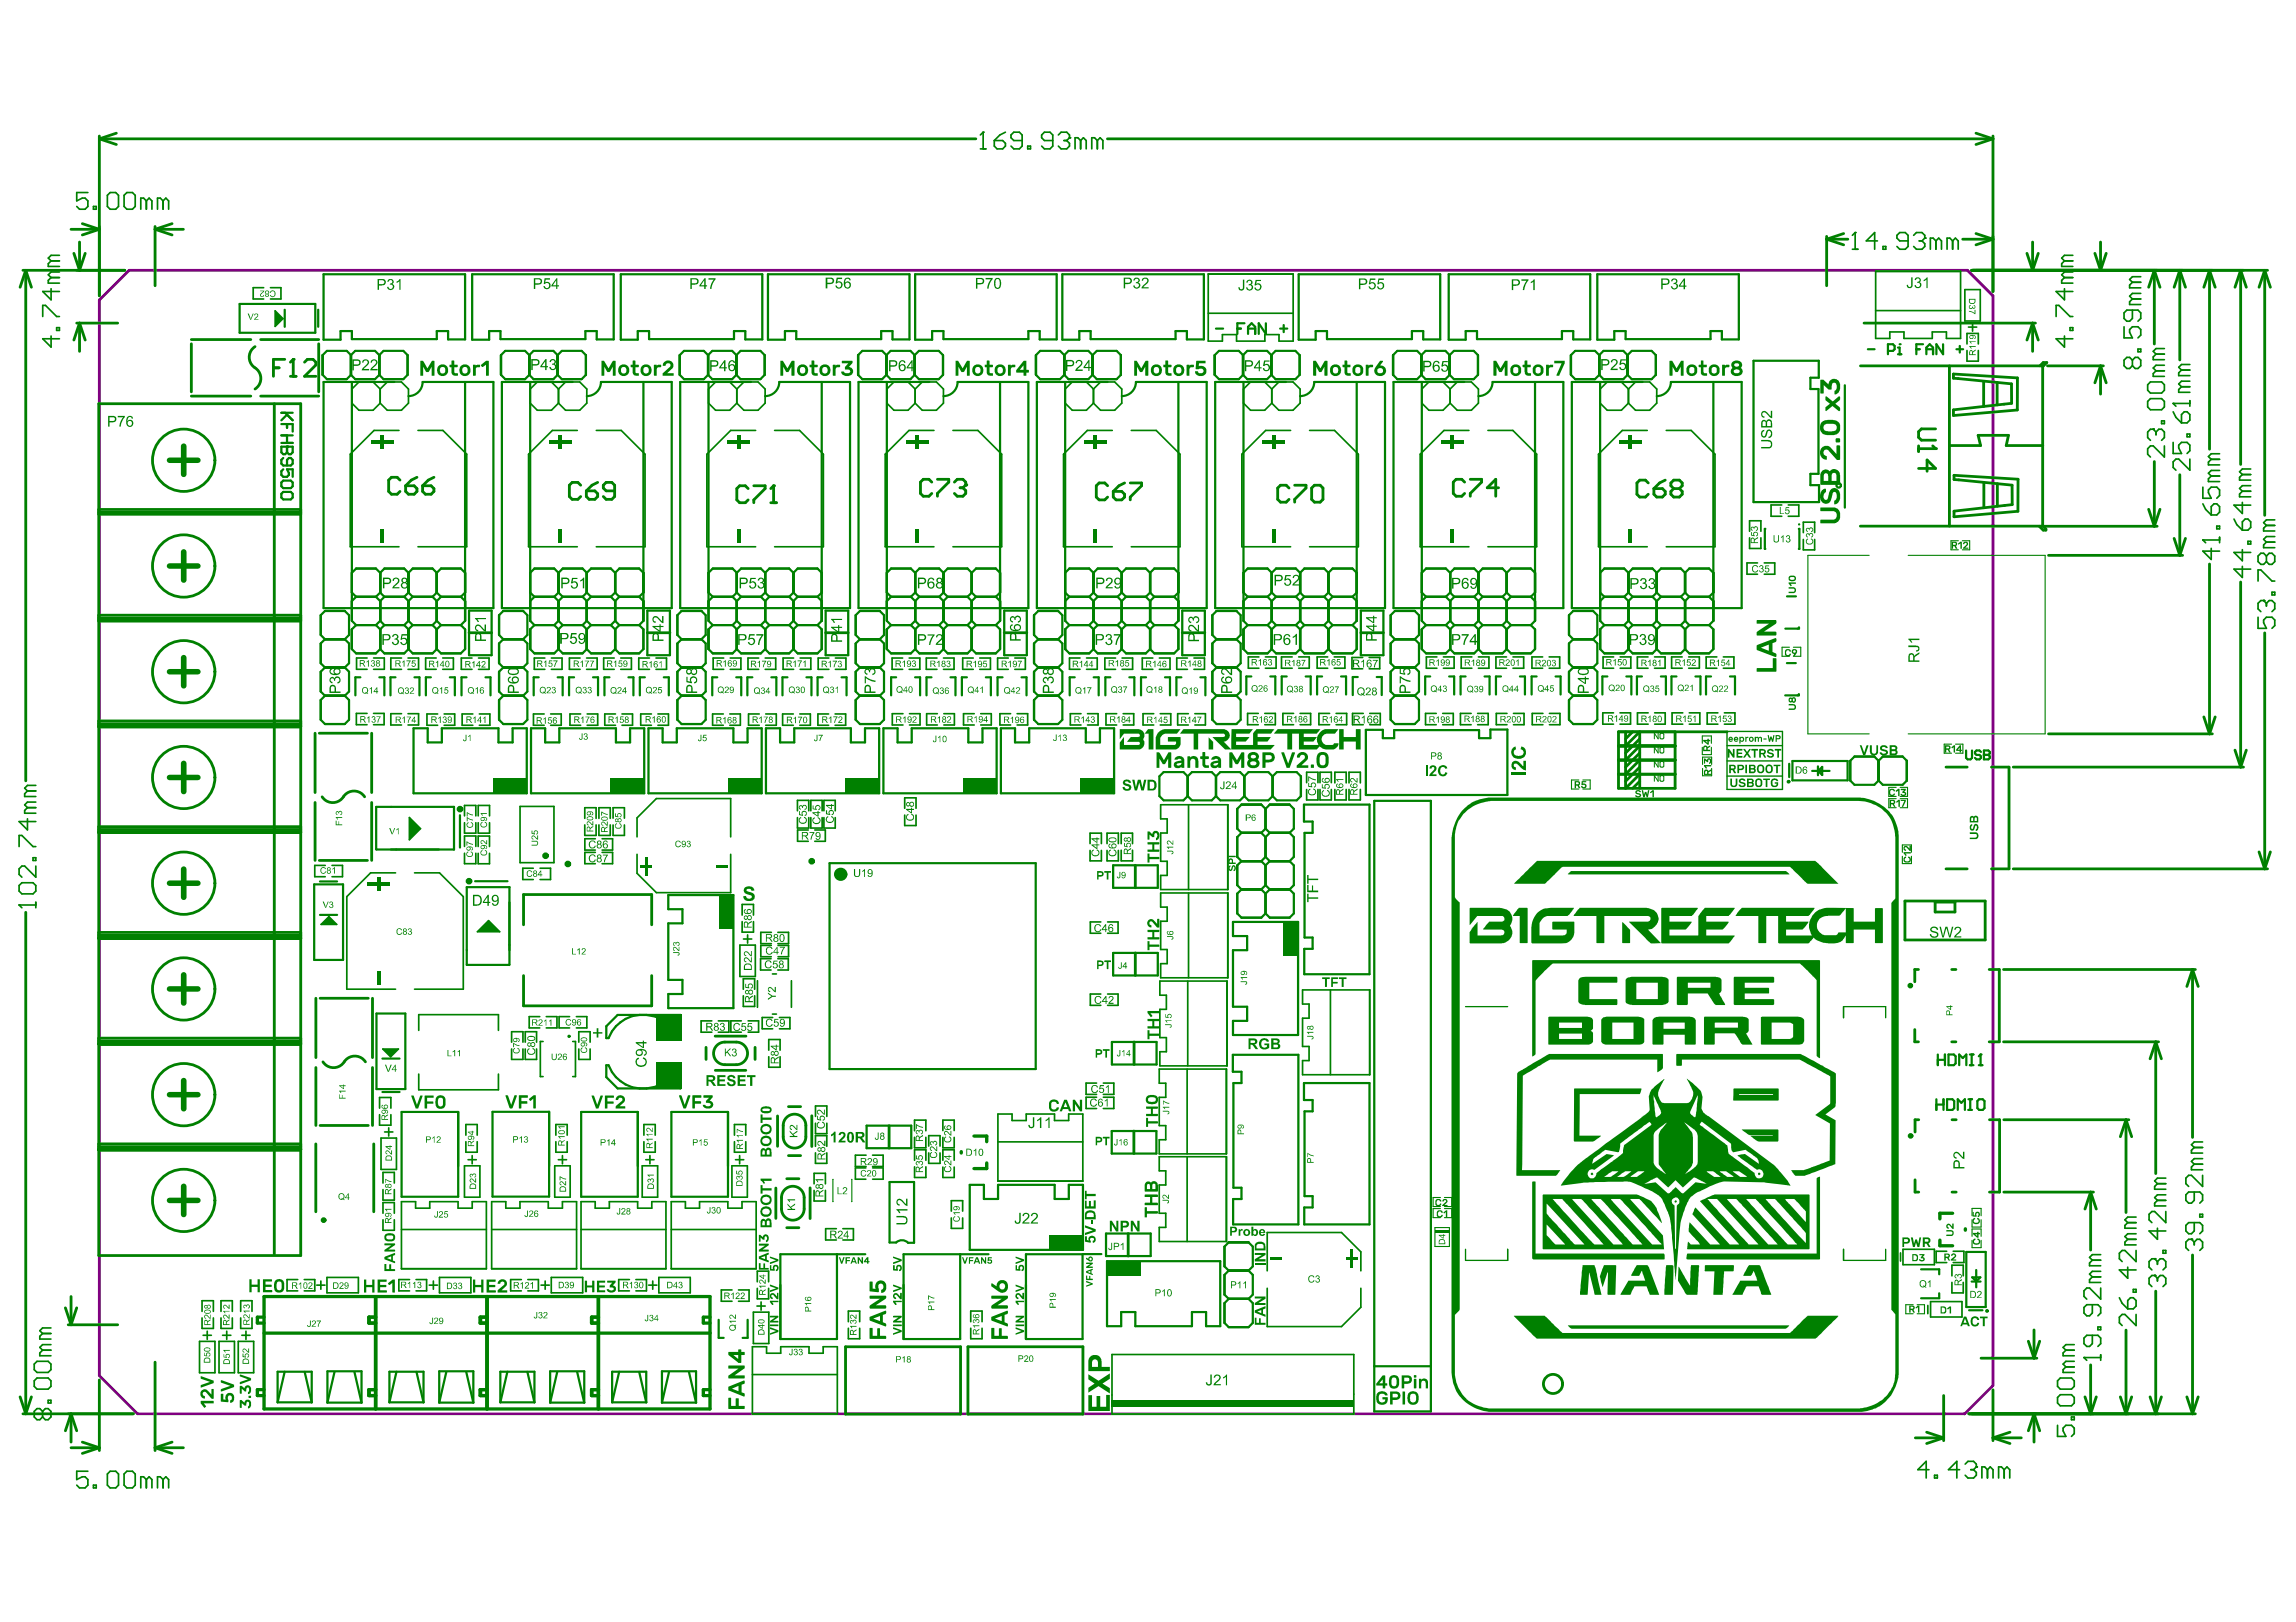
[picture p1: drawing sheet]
<svg xmlns="http://www.w3.org/2000/svg" width="297mm" height="210mm" viewBox="0 0 297 210" stroke-linecap="round" stroke-linejoin="round" font-family="sans-serif">
<path d="M12.9 38.8l3.8-3.8h237.8l3.3 3.3v141l-3.6 3.7h-236.4l-4.9-5z" fill="none" stroke="#800080" stroke-width=".36"/>
<g fill="#008000">
<path d="M49.2 68.4h.5v1.8h-.5z"/>
<path d="M49.2 56.3h.5v1.7h-.5z"/>
<path d="M72.3 68.4h.4v1.8h-.4z"/>
<path d="M72.3 56.3h.4v1.7h-.4z"/>
<path d="M92.6 112h1.5v.4h-1.5z"/>
<path d="M95.3 68.4h.5v1.8h-.5z"/>
<path d="M95.3 56.3h.5v1.7h-.5z"/>
<path d="M118.4 68.4h.5v1.8h-.5z"/>
<path d="M118.4 56.3h.5v1.7h-.5z"/>
<path d="M164.6 68.4h.4v1.8h-.4z"/>
<path d="M164.6 56.3h.4v1.7h-.4z"/>
<path d="M174.2 162.7h1.4v.3h-1.4z"/>
</g>
<path d="M174.9 161.6v2.4" fill="none" stroke="#008000" stroke-width=".36"/>
<g fill="#008000">
<path d="M187.6 68.4h.5v1.8h-.5z"/>
<path d="M187.6 56.3h.5v1.7h-.5z"/>
<path d="M210.7 68.4h.4v1.8h-.4z"/>
<path d="M210.7 56.3h.4v1.7h-.4z"/>
<path d="M48.8 125.7h.4v1.8h-.4z"/>
<path d="M48.8 113.5h.4v1.8h-.4z"/>
</g>
<path d="M83.6 111v2.4" fill="none" stroke="#008000" stroke-width=".36"/>
<g fill="#008000">
<path d="M41.5 119.6l1.1-1 1 1z"/>
<path d="M49.5 135.8h2l-1 1z"/>
<path d="M53 105.8l1.4 1.4-1.4 1.5z"/>
</g>
<path d="M47.9 57.1h3M71 57.1h3" fill="none" stroke="#008000" stroke-width=".45"/>
<path d="M82.9 112h1.4v.4h-1.4z" fill="#008000"/>
<path d="M94.1 57.1h3M117.2 57.1h2.9" fill="none" stroke="#008000" stroke-width=".45"/>
<g fill="#008000">
<path d="M141.5 68.4h.4v1.8h-.4z"/>
<path d="M141.5 56.3h.4v1.7h-.4z"/>
</g>
<path d="M140.2 57.1h3" fill="none" stroke="#008000" stroke-width=".45"/>
<path d="M164.4 162.7h1.4v.3h-1.4z" fill="#008000"/>
<path d="M163.3 57.1h3M186.4 57.1h2.9M209.4 57.1h3" fill="none" stroke="#008000" stroke-width=".45"/>
<path d="M35.6 40.2l1 1-1 1z" fill="#008000"/>
<path d="M47.5 114.4h3" fill="none" stroke="#008000" stroke-width=".45"/>
<path d="M61.8 120.6l1.4-1.5 1.4 1.5z" fill="#008000"/>
<g fill="none" stroke="#008000" stroke-width=".36">
<path d="M12.9 17.6v20.7M12.9 18l2.2 .7M12.9 18h113.3M15.1 17.2l-2.2 .8M143.3 18h114.5M255.6 17.2l2.2 .8M257.8 17.6v20.1M257.8 18l-2.2 .7M3 35h13.1M3.3 35l-.7 2.2M3.3 35v66.1M3.3 35l.8 2.2"/>
<path d="M9.2 29.7h3.7M9.6 32.8l.7 2.2M10.3 31.3v3.7M10.7 28.9l2.2 .8M11 32.8l-.7 2.2M12.9 29.7l-2.2 .7M20.1 29.3v7.7M20.1 29.7h3.6M20.1 29.7l2.2 .7M22.3 28.9l-2.2 .8M236.3 30.6v6.4M236.3 31l2.2 .7"/>
<path d="M236.3 31h2.8M238.5 30.2l-2.2 .8M253.9 31h3.9M255.1 35h38.3M255.6 30.2l2.2 .8M257.8 31l-2.2 .7M262.2 32.8l.8 2.2M263 31.3v3.7M263.7 32.8l-.7 2.2M271 32.8l.8 2.2M271.8 31.3v3.7M272.5 32.8l-.7 2.2"/>
<path d="M278.7 35v9.5M278.7 35l-.7 2.2M278.7 35l.7 2.2M282 35v11.6M282 35l-.7 2.2M282 35l.7 2.2M285.9 35l.7 2.2M285.9 35v23.1M285.9 35l-.8 2.2M289.9 35l.7 2.2M289.9 35l-.8 2.2M289.9 35v25.1"/>
<path d="M293 35l.7 2.2M293 35l-.7 2.2M293 35v31.7M9.9 41.8h5.3M10.3 41.8l.7 2.2M10.3 41.8v3.7M10.3 41.8l-.7 2.2M12.8 52.2h26.1v110.3h-26.1zM24.8 44.5v6.2M24.8 51.3h7.6M24.8 43.9h7.6M33.7 51.3h7.5"/>
<path d="M33.7 43.9h7.5M35.5 52.2v110.1M41.2 44.5v6.2M240.7 47.3h23.6M241.2 41.8h22.1M252.2 47.3v20.8M252.7 48.4l8.3 .5v4.2l-8.3 .7v-.8l7.5-.8v-2.5l-7.5-.8zM256.6 49.4v3.2M258.4 49.5v2.9M263 41.8l.7 2.2M263 41.8l-.8 2.2M263 41.8v3.7"/>
<path d="M263.9 47.3l.4-.4h.5l-.5 .5v20.6l.4 .5v.1h-.4l-.5-.5M264.3 57.7h-4.7l.2-1.4h-3.9l.3 1.4h-4M264.9 47.3h7.2M271.8 47.3v3.7M271.8 47.3l.7 2.2M271.8 47.3l-.8 2.2M278.7 59.7v8.4M12.8 80h26.1M12.8 65.9h26.1M12.8 66.3h26.1M12.8 66.6h26.1M12.8 79.6h26.1"/>
<path d="M240.7 68.1h23.6M252.8 61.5l8.3 .5v4.2l-8.3 .7v-.8l7.5-.8v-2.5l-7.5-.7zM256.7 62.5v3.2M258.4 62.6v2.9M264.4 68.1h14.7M265 71.9h17.4M278 65.9l.7 2.2M279.4 65.9l-.7 2.2M281.3 69.7l.7 2.2M282 61.4v10.5M282.7 69.7l-.7 2.2M285.9 73v22"/>
<path d="M289.9 75.3v24M12.8 93.3h26.1M12.8 93.7h26.1M12.8 80.2h26.1M12.8 80.4h26.1M12.8 94.1h26.1M12.8 93.9h26.1M40.8 94.9v7.7M41.3 94.9h6.2M48.1 94.9v7.7M60.7 81.9h2.9M83.7 81.9h3"/>
<path d="M106.8 81.9h2.9M129.9 81.9h2.9M153 81.9h2.9M176.1 81.9h2.9M209.4 98.4h7.3M209.4 96.5h7.3M210.3 94.7v7.3l1.8-1.8M210.3 96.5l1.8-1.8v7.3M211.2 94.7l-.9 .9M212.1 99.3l-1.8 1.8M212.1 97.4l-1.8 1.9M212.1 95.6l-1.8 1.8"/>
<path d="M212.1 98.4l-1.8 1.8M212.1 96.5l-1.8 1.9M216.7 94.7v7.3h-7.3v-7.3h14M251.8 99.3h2.7M257.6 99.3h2.3v13.1h-2.3M260.5 99.3h29.7M265 95h21.2M285.1 92.8l.8 2.2M286.6 92.8l-.7 2.2M289.1 97.1l.8 2.2M290.6 97.1l-.7 2.2M293 81.9v30.5"/>
<path d="M3.3 118.1v64.9M12.8 107.7h26.1M12.8 107.6h26.1M12.8 107.3h26.1M12.8 107h26.1M40.8 103.8v7.5M41.3 111.3h6.2M48.1 103.8v7.5M67.7 119.7v-3.9h16.6v3.9M146.9 112v2.9M209.4 100.2h7.3M212.1 101.1l-.9 .9"/>
<path d="M246.4 116.6h10.4v5h-10.4zM250.4 116.7h2.5v1.3h-2.5zM251.8 112.4h2.7M260.5 112.4h32.9M292.3 110.2l.7 2.2M293.7 110.2l-.7 2.2M12.8 134.7h26.1M12.8 134.3h26.1M12.8 121.4h26.1M12.8 120.7h26.1M12.8 121h26.1M12.8 121.3h26.1"/>
<path d="M12.8 135.1h26.1M12.8 135h26.1M40.9 129.2v7.7M40.9 138.1v7.5M41.4 129.2h6.2M48.2 129.2v7.7M48.2 138.1v7.5M67.7 126.3v3.9h16.6v-3.9M91.3 135.5v1.6M92.5 134.1h4M92.5 138.5h4M93.8 137.8h1.4"/>
<path d="M93.8 134.9h1.4M97.7 135.5v1.6M146.7 134.8v3M146.9 123.3v2.9M247.7 133.2v1.6h.5M248.2 125.5h-.5v1.6M252.5 134.8h.5M252.5 125.5h.5M257.3 125.5h1.4v9.3h-1.4M259.2 134.8h20.1M259.2 125.5h24.8M278.9 134.8l-.7 2.2"/>
<path d="M278.9 134.8v17.1M278.9 134.8l.7 2.2M283.7 125.5l.7 2.2M283.7 125.5l-.8 2.2M283.7 125.5v21.7M12.8 148.8h26.1M12.8 148h26.1M12.8 148.4h26.1M12.8 148.7h26.1M40.9 148v8.8M41.4 145.6h6.2M48.4 148v8.8"/>
<path d="M100.4 153.7v4M100.6 144.4v3.9M101.1 155v1.4M101.3 145.6v1.5M101.8 158.9h1.6M101.8 152.5h1.6M102 143.2h1.6M102 149.5h1.6M104 155v1.4M104.3 145.6v1.5M104.8 153.7v4M105 144.4v4"/>
<path d="M115 145.7v2.9M146 159.6v2.9M146.7 146.4v2.9M247.8 152.7v1.6h.4M248.2 144.9h-.4v1.6M252.5 154.3h.6M252.5 144.9h.6M257.4 144.9h1.3v9.4h-1.3M259.2 154.3h11.6M259.2 144.9h16.2M270.5 154.3l.7 2.2M270.5 154.3l-.8 2.2"/>
<path d="M270.5 154.3v7.5M275 144.9l.8 2.2M275 144.9l-.7 2.2M275 144.9v12M8.5 169.2l.7 2.2M8.8 171.4h6.4M9.2 167.8v3.6M9.9 169.2l-.7 2.2M12.9 178.6v9.1M20.1 176.3v11.4M109.4 174.3h14.9v8.7h-14.9zM125.2 174.3h14.9v8.7h-14.9z"/>
<path d="M256.3 175.8h7.2M257.8 179.9v6.5M262.4 173.6l.7 2.2M263.1 172.1v3.7M263.9 173.6l-.8 2.2M270.5 176.6v6.4M275 172.1v10.9M278.9 167.1v15.9M283.7 162.4v20.6M2.6 180.8l.7 2.2M3 183h14.2M4.1 180.8l-.8 2.2"/>
<path d="M9.2 183l-.7 2.2M9.2 183v3.6M9.2 187.4h3.7M9.2 183l.7 2.2M10.7 186.6l2.2 .8M12.9 187.4l-2.2 .7M20.1 187.4h3.6M20.1 187.4l2.2 .7M22.3 186.6l-2.2 .8M247.8 186.1h3.7M249.3 185.3l2.2 .8M251.5 180.6v5.8"/>
<path d="M251.5 186.1l-2.2 .7M254.7 183h29.3M257.8 186.1h3.7M257.8 186.1l2.2 .7M260 185.3l-2.2 .8M263.1 183l.8 2.2M263.1 183l-.7 2.2M263.1 183v3.6M269.7 180.8l.8 2.2M271.2 180.8l-.7 2.2M274.3 180.8l.7 2.2M275.8 180.8l-.8 2.2"/>
<path d="M278.2 180.8l.7 2.2M279.6 180.8l-.7 2.2M282.9 180.8l.8 2.2M284.4 180.8l-.7 2.2"/>
</g>
<g fill="none" stroke="#008000" stroke-width=".22">
<path d="M34.1 37.2h-1.3v1.5h1.3M35 37.2h1.3v1.5h-1.3M156.3 35.5h11v8.6h-1.8v-.8h-1.9v.8h-3.6v-.8h-1.9v.8h-1.8zM156.3 35.5h11M242.7 35.1h10.9v8.7h-1.8v-.8h-1.8v.8h-3.7v-.8h-1.8v.8h-1.8zM254.2 37.5h2v4h-2zM49.2 50.3l-.9-.9h-1.9l-.9 .9v1.9l.9 .9h1.9l.9-.9M49.2 50.3v1.9M49.2 50.3l.9-.9h1.8l.9 .9v1.9l-.9 .9h-1.8l-.9-.9M51.6 55.7h-3.2l-3.1 3.1v12h6.3M54.1 55.7h3.2l3.1 3.1v12h-6.3M72.3 50.3v1.9"/>
<path d="M72.3 50.3l.9-.9h1.8l.9 .9v1.9l-.9 .9h-1.8l-.9-.9M72.3 50.3l-1-.9h-1.8l-.9 .9v1.9l.9 .9h1.8l1-.9M74.7 55.7h-3.2l-3.1 3.1v12h6.3M77.1 55.7h3.3l3.1 3.1v12h-6.4M95.3 50.3l-.9-.9h-1.8l-.9 .9v1.9l.9 .9h1.8l.9-.9M95.3 50.3l.9-.9h1.9l.9 .9v1.9l-.9 .9h-1.9l-.9-.9M95.3 50.3v1.9M97.8 55.7h-3.3l-3 3.1v12h6.3M100.2 55.7h3.2l3.1 3.1v12h-6.3M118.4 50.3l-.9-.9h-1.9l-.9 .9v1.9l.9 .9h1.9l.9-.9M118.4 50.3l.9-.9h1.8l1 .9v1.9l-1 .9h-1.8l-.9-.9M118.4 50.3v1.9"/>
<path d="M120.8 55.7h-3.2l-3.1 3.1v12h6.3M123.3 55.7h3.2l3.1 3.1v12h-6.3M141.5 50.3l-1-.9h-1.8l-.9 .9v1.9l.9 .9h1.8l1-.9M141.5 50.3l.9-.9h1.8l.9 .9v1.9l-.9 .9h-1.8l-.9-.9M141.5 50.3v1.9M143.9 55.7h-3.2l-3.1 3.1v12h6.3M146.4 55.7h3.2l3.1 3.1v12h-6.3M156.3 40.5h11M164.5 50.3l-.9-.9h-1.8l-.9 .9v1.9l.9 .9h1.8l.9-.9M164.5 50.3l1-.9h1.8l.9 .9v1.9l-.9 .9h-1.8l-1-.9M164.5 50.3v1.9M167 55.7h-3.3l-3 3.1v12h6.3"/>
<path d="M169.4 55.7h3.3l3 3.1v12h-6.3M187.6 50.3l-.9-.9h-1.8l-1 .9v1.9l1 .9h1.8l.9-.9M187.6 50.3l.9-.9h1.9l.9 .9v1.9l-.9 .9h-1.9l-.9-.9M187.6 50.3v1.9M190 55.7h-3.2l-3.1 3.1v12h6.3M192.5 55.7h3.2l3.1 3.1v12h-6.3M210.7 50.3l-.9-.9h-1.9l-.9 .9v1.9l.9 .9h1.9l.9-.9M210.7 50.3l.9-.9h1.8l.9 .9v1.9l-.9 .9h-1.8l-.9-.9M210.7 50.3v1.9M213.1 55.7h-3.2l-3.1 3.1v12h6.3M215.6 55.7h3.2l3.1 3.1v12h-6.3M242.7 40.2h10.9"/>
<path d="M254.5 44.5v-1.3h1.4v1.3M254.5 45.4v1.3h1.4v-1.3M226.3 68.8v-1.4h1.5v1.4M226.3 69.6v1.4h1.5v-1.4M227.4 72.8h-1.4v1.5h1.4M228.2 72.8h1.4v1.5h-1.4M230.5 65.3h-1.4v1.5h1.4M231.4 65.3h1.3v1.5h-1.3M233.3 69.8v1.4h1.5v-1.4M233.3 68.9v-1.3h1.5v1.3M47.5 92.3h-1.4v1.5h1.4M47.5 85.2h-1.4v1.4h1.4"/>
<path d="M48.3 92.3h1.4v1.5h-1.4M48.3 85.2h1.4v1.4h-1.4M51.9 85.2h-1.3v1.4h1.3M51.9 92.4h-1.3v1.4h1.3M52.8 85.2h1.4v1.4h-1.4M52.8 92.4h1.4v1.4h-1.4M56.4 85.2h-1.3v1.4h1.3M56.6 92.4h-1.4v1.5h1.4M57.3 85.2h1.4v1.4h-1.4M57.5 92.4h1.3v1.5h-1.3M61.1 85.2h-1.4v1.4h1.4M61.2 92.4h-1.4v1.5h1.4"/>
<path d="M61.9 85.2h1.4v1.4h-1.4M62 92.4h1.4v1.5h-1.4M70.4 92.4h-1.4v1.5h1.4M70.5 85.2h-1.4v1.4h1.4M71.2 92.4h1.4v1.5h-1.4M71.3 85.2h1.4v1.4h-1.4M75 85.2h-1.3v1.4h1.3M75.1 92.4h-1.4v1.5h1.4M75.9 85.2h1.4v1.4h-1.4M76 92.4h1.3v1.5h-1.3M79.5 85.2h-1.4v1.4h1.4M79.6 92.4h-1.4v1.5h1.4"/>
<path d="M80.3 85.2h1.4v1.4h-1.4M80.5 92.4h1.3v1.5h-1.3M84 85.2h-1.4v1.4h1.4M84.3 92.4h-1.4v1.5h1.4M84.9 85.2h1.3v1.4h-1.3M85.1 92.4h1.4v1.5h-1.4M93.6 92.4h-1.4v1.5h1.4M93.6 85.2h-1.3v1.4h1.3M94.4 92.4h1.4v1.5h-1.4M94.5 85.2h1.4v1.4h-1.4M98.2 85.2h-1.4v1.4h1.4M98.2 92.4h-1.4v1.5h1.4"/>
<path d="M99 85.2h1.4v1.4h-1.4M99.1 92.4h1.3v1.5h-1.3M102.6 92.4h-1.4v1.5h1.4M102.7 85.2h-1.4v1.4h1.4M103.5 92.4h1.3v1.5h-1.3M103.5 85.2h1.4v1.4h-1.4M107.2 92.4h-1.4v1.5h1.4M107.2 85.2h-1.3v1.4h1.3M108 92.4h1.4v1.5h-1.4M108.1 85.2h1.3v1.4h-1.3M116.8 85.2h-1.4v1.4h1.4M116.8 92.4h-1.4v1.4h1.4"/>
<path d="M117.6 85.2h1.4v1.4h-1.4M117.7 92.4h1.3v1.4h-1.3M121.2 85.2h-1.4v1.4h1.4M121.3 92.4h-1.4v1.4h1.4M122.1 85.2h1.3v1.4h-1.3M122.1 92.4h1.4v1.4h-1.4M125.9 85.2h-1.4v1.4h1.4M126 92.4h-1.3v1.4h1.3M126.8 85.2h1.3v1.4h-1.3M126.9 92.4h1.3v1.4h-1.3M130.4 85.2h-1.3v1.4h1.3M130.7 92.4h-1.3v1.4h1.3"/>
<path d="M131.3 85.2h1.4v1.4h-1.4M131.6 92.4h1.4v1.4h-1.4M139.7 85.2h-1.3v1.4h1.3M139.9 92.4h-1.4v1.4h1.4M140.6 85.2h1.4v1.4h-1.4M140.7 92.4h1.4v1.4h-1.4M144.3 85.2h-1.4v1.4h1.4M144.5 92.4h-1.4v1.4h1.4M145.2 85.2h1.3v1.4h-1.3M145.3 92.4h1.4v1.4h-1.4M149.1 85.2h-1.3v1.4h1.3M149.3 92.4h-1.4v1.4h1.4"/>
<path d="M150 85.2h1.4v1.4h-1.4M150.1 92.4h1.4v1.4h-1.4M153.6 85.2h-1.4v1.4h1.4M153.7 92.4h-1.3v1.4h1.3M154.5 85.2h1.3v1.4h-1.3M154.6 92.4h1.3v1.4h-1.3M162.8 92.3h-1.4v1.5h1.4M162.9 85h-1.4v1.5h1.4M163.6 92.3h1.4v1.5h-1.4M163.7 85h1.4v1.5h-1.4M167.2 85h-1.4v1.5h1.4M167.4 92.3h-1.4v1.5h1.4"/>
<path d="M168 85h1.4v1.5h-1.4M168.2 92.3h1.4v1.5h-1.4M171.8 85h-1.4v1.5h1.4M172 92.3h-1.4v1.5h1.4M172.6 85h1.4v1.5h-1.4M172.9 92.3h1.3v1.5h-1.3M176.3 85.1h-1.4v1.4h1.4M176.4 92.3h-1.4v1.5h1.4M177.1 85.1h1.4v1.4h-1.4M177.2 92.3h1.4v1.5h-1.4M185.8 92.3h-1.4v1.5h1.4M185.9 85h-1.4v1.5h1.4"/>
<path d="M186.6 92.3h1.4v1.5h-1.4M186.7 85h1.4v1.5h-1.4M190.3 92.3h-1.4v1.5h1.4M190.4 85h-1.4v1.5h1.4M191.2 92.3h1.3v1.5h-1.3M191.3 85h1.3v1.5h-1.3M194.9 85h-1.4v1.5h1.4M195 92.3h-1.4v1.5h1.4M195.7 85h1.4v1.5h-1.4M195.8 92.3h1.4v1.5h-1.4M199.6 85h-1.4v1.5h1.4M199.6 92.3h-1.4v1.5h1.4"/>
<path d="M200.4 85h1.4v1.5h-1.4M200.5 92.3h1.3v1.5h-1.3M208.7 92.2h-1.3v1.5h1.3M208.8 85h-1.4v1.5h1.4M209.6 92.2h1.3v1.5h-1.3M209.6 85h1.4v1.5h-1.4M213.2 85h-1.4v1.5h1.4M213.2 92.2h-1.4v1.5h1.4M214.1 85h1.3v1.5h-1.3M214.1 92.2h1.3v1.5h-1.3M217.6 85h-1.3v1.5h1.3M217.7 92.2h-1.4v1.5h1.4"/>
<path d="M218.5 85h1.3v1.5h-1.3M218.5 92.2h1.4v1.5h-1.4M222.1 85h-1.4v1.5h1.4M222.2 92.2h-1.3v1.5h1.3M223 85h1.3v1.5h-1.3M223.1 92.2h1.4v1.5h-1.4M42.1 112h-1.4v1.5h1.4M43 112h1.3v1.5h-1.3M51.2 113h-3.3l-3 3v12h6.3M53.6 113h3.3l3 3v12h-6.3M60.1 110.4v1.4h1.5v-1.4M60.1 106.5v1.3h1.5v-1.3"/>
<path d="M60.1 105.6v-1.4h1.5v1.4M60.1 109.5v-1.3h1.5v1.3M61.9 110.4v1.4h1.4v-1.4M61.9 109.5v-1.3h1.4v1.3M61.9 106.5v1.3h1.4v-1.3M61.9 105.6v-1.4h1.4v1.4M67.3 104.4h4.4v7.2h-4.4zM69 112.4h-1.4v1.4h1.4M69.9 112.4h1.3v1.4h-1.3M75.7 105.9v-1.4h1.4v1.4M75.7 106.7v1.4h1.4v-1.4M77 110.3h-1.3v1.5h1.3"/>
<path d="M77 108.5h-1.3v1.5h1.3M77.5 106.7v1.4h1.4v-1.4M77.5 105.9v-1.4h1.4v1.4M77.9 110.3h1.4v1.5h-1.4M77.9 108.5h1.4v1.5h-1.4M79.3 106.8v1.3h1.5v-1.3M79.3 105.9v-1.4h1.5v1.4M82.4 108.3v-2.5l2.5-2.5h9.6v5M82.4 110.6v2.4l2.5 2.5h9.6v-4.9M96 119.3v1.3h1.5v-1.3M96 118.4v-1.4h1.5v1.4M103.2 104.9v-1.3h1.4v1.3"/>
<path d="M103.2 105.8v1.4h1.4v-1.4M104.6 107.4h-1.4v1.5h1.4M104.9 105.8v1.4h1.5v-1.4M104.9 104.9v-1.3h1.5v1.3M105.4 107.4h1.4v1.5h-1.4M106.6 105.8v1.4h1.5v-1.4M106.6 104.9v-1.3h1.5v1.3M117 104.6v-1.4h1.5v1.4M117 105.5v1.3h1.5v-1.3M141 109.2v-1.4h1.5v1.4M141 110.1v1.3h1.5v-1.3M142.4 119.3h-1.3v1.5h1.3"/>
<path d="M143.2 109.2v-1.4h1.5v1.4M143.2 110.1v1.3h1.5v-1.3M143.3 119.3h1.3v1.5h-1.3M145.1 109.2v-1.4h1.4v1.4M145.1 110v1.4h1.4v-1.4M150.2 104.1h8.7v11h-8.7v-1.8h.8v-1.8h-.8v-3.7h.8v-1.8h-.8zM150.2 115.6h8.7v10.9h-8.7v-1.8h.8v-1.8h-.8v-3.7h.8v-1.8h-.8zM153.8 104.1v11M153.8 115.6v10.9M158.8 104.1v11M158.8 115.6v10.9M169 102.2v1.3h1.5v-1.3"/>
<path d="M169 101.3v-1.4h1.5v1.4M170.8 102.2v1.3h1.4v-1.3M170.8 101.3v-1.4h1.4v1.4M172.7 102.2v1.3h1.5v-1.3M172.7 101.3v-1.4h1.5v1.4M174.5 102.2v1.3h1.5v-1.3M174.5 101.3v-1.4h1.5v1.4M54.2 133.3v-2h10.3v2M54.2 139v2h10.3v-2M66.2 135.7v1.4h1.5v-1.4M66.2 134.9v-1.4h1.5v1.4M68 135.7v1.4h1.4v-1.4"/>
<path d="M68 134.9v-1.4h1.4v1.4M69.8 131.6h-1.3v1.4h1.3M70.3 134.8h-.4v4.5h.4M70.7 131.6h1.4v1.4h-1.4M73.7 131.6h-1.4v1.4h1.4M74.1 134.8h.3v4.5h-.3M74.6 131.6h1.3v1.4h-1.3M74.9 135.7v1.4h1.4v-1.4M74.9 134.9v-1.4h1.4v1.4M92.1 132.1h-1.4v1.5h1.4M92.9 132.1h1.4v1.5h-1.4M95.7 122.3h2v4.1h-2z"/>
<path d="M95.9 132.1h-1.3v1.5h1.3M96.2 128.9v1.3h1.4v-1.3M96.2 128v-1.3h1.4v1.3M96.8 132.1h1.3v1.5h-1.3M98 126.9v3.5M99.5 135.9v-1.4h1.4v1.4M99.5 136.7v1.4h1.4v-1.4M99.8 124.1h-1.4v1.4h1.4M99.8 122.3h-1.4v1.5h1.4M99.8 120.7h-1.4v1.4h1.4M99.9 131.2h.5M99.9 126h.5"/>
<path d="M100 131.7h-1.4v1.4h1.4M100.6 124.1h1.4v1.4h-1.4M100.6 120.7h1.4v1.4h-1.4M100.7 122.3h1.3v1.5h-1.3M100.8 131.7h1.4v1.4h-1.4M102.4 126.9v3.5M142.4 128.6h-1.3v1.5h1.3M143.3 128.6h1.3v1.5h-1.3M150 138.3h8.7v11h-8.7v-1.8h.8v-1.8h-.8v-3.7h.8v-1.8h-.8zM150.1 127h8.6l.1 10.9h-8.7v-1.8h.8v-1.8h-.8v-3.7h.8v-1.8h-.8zM153.6 138.3v11M153.7 127v10.9"/>
<path d="M158.7 138.3v11M168.5 128.1h8.7v11h-8.7v-1.8h.9v-1.9h-.9v-3.6h.9v-1.9h-.9zM172.1 128.1v11M49.1 143.4v-1.4h1.5v1.4M49.1 144.2v1.4h1.5v-1.4M49.3 147.3h2v4h-2zM49.5 153.1v-1.4h1.5v1.4M49.5 153.9v1.4h1.5v-1.4M49.5 157v-1.4h1.5v1.4M49.5 157.8v1.4h1.5v-1.4M51.9 155.5h1.9v.8h1.8v-.8h3.7v.8h1.8v-.8h1.8v8.7h-11zM51.9 159.1h11"/>
<path d="M60.1 150.9h2v4h-2zM60.3 146.9v-1.4h1.4v1.4M60.3 147.7v1.4h1.4v-1.4M63.6 155.5h1.8v.8h1.9v-.8h3.6v.8h1.9v-.8h1.8v8.7h-11zM63.6 159.1h11M71.8 150.9h2v4h-2zM71.9 147.7v1.4h1.5v-1.4M71.9 146.9v-1.4h1.5v1.4M75.2 155.5h1.8v.8h1.8v-.8h3.7v.8h1.8v-.8h1.9v8.7h-11zM75.2 159.1h11M83.1 150.9h2v4h-2zM83.3 147.7v1.4h1.5v-1.4"/>
<path d="M83.3 146.9v-1.4h1.5v1.4M86.8 155.5h1.9v.8h1.8v-.8h3.7v.8h1.8v-.8h1.8v8.7h-11zM86.8 159.1h11M94.7 150.9h2v4h-2zM95 147.7v1.4h1.5v-1.4M95 146.9v-1.4h1.5v1.4M105.3 153.2v-1.4h1.5v1.4M105.3 154v1.4h1.5v-1.4M105.5 148.3v-1.3h1.5v1.3M105.5 149.2v1.3h1.5v-1.3M105.5 144.5v-1.4h1.5v1.4M105.5 145.4v1.3h1.5v-1.3"/>
<path d="M108.2 159h-1.4v1.5h1.4M109 159h1.4v1.5h-1.4M112 151.1h-1.3v1.5h1.3M112 149.5h-1.3v1.5h1.3M112.9 149.5h1.4v1.5h-1.4M112.9 151.1h1.4v1.5h-1.4M118.3 146.3v-1.3h1.5v1.3M118.3 147.2v1.3h1.5v-1.3M118.3 150.2v-1.4h1.5v1.4M118.3 151v1.4h1.5v-1.4M120.2 148.3v-1.3h1.4v1.3M120.2 149.2v1.3h1.4v-1.3"/>
<path d="M122 146.3v-1.3h1.4v1.3M122 147.2v1.3h1.4v-1.3M122 150.1v-1.3h1.4v1.3M122 151v1.4h1.4v-1.4M123.1 156.7v-1.3h1.4v1.3M123.1 157.6v1.4h1.4v-1.4M129.1 144.2h1.8v.8h1.9v-.8h3.6v.8h1.9v-.8h1.8v8.7h-11zM129.1 152.8h11M129.1 147.8h11M141.9 140.2h-1.4v1.4h1.4M141.9 142h-1.4v1.5h1.4M142.7 140.2h1.4v1.4h-1.4"/>
<path d="M142.7 142h1.4v1.5h-1.4M150 149.7h8.7v11h-8.7v-1.9h.8v-1.8h-.8v-3.7h.8v-1.8h-.8zM153.6 149.7v11M158.7 149.7v11M25.8 173.6h2v4h-2zM26.1 169.7v-1.4h1.5v1.4M26.1 170.5v1.4h1.5v-1.4M28.3 173.6h2v4h-2zM28.6 169.7v-1.4h1.5v1.4M28.6 170.5v1.4h1.5v-1.4M30.8 173.6h2v4h-2zM31.1 170.5v1.4h1.5v-1.4"/>
<path d="M31.1 169.7v-1.4h1.5v1.4M38.5 165.6h-1.4v1.5h1.4M39.4 165.6h1.3v1.5h-1.3M42.3 165.3h4.1v2h-4.1zM51.9 164.2h11M53 165.6h-1.4v1.5h1.4M53.8 165.6h1.4v1.5h-1.4M56.9 165.3h4v2h-4zM63.6 164.2h11M67.4 165.6h-1.3v1.5h1.3M68.3 165.6h1.4v1.5h-1.4M71.3 165.3h4.1v2h-4.1z"/>
<path d="M75.2 164.2h11M81.4 165.6h-1.4v1.5h1.4M82.3 165.6h1.3v1.5h-1.3M85.2 165.3h4.1v2h-4.1zM86.8 164.2h11M94.7 166.9h-1.4v1.5h1.4M95.5 166.9h1.4v1.5h-1.4M97.3 174.3h1.9v.8h1.8v-.8h3.7v.8h1.8v-.8h1.8v8.7l-11-.1zM97.3 177.9h11M97.5 169.8h2v4.1h-2zM98 166.7v1.4h1.4v-1.4M98 165.9v-1.4h1.4v1.4"/>
<path d="M109.8 171.9v1.3h1.4v-1.3M109.8 171v-1.3h1.4v1.3M125.6 171.9v1.3h1.5v-1.3M125.6 171v-1.3h1.5v1.3M143.9 175.3h31.2v7.7h-31.2zM163.9 164.5v-5h9.7l2.5 2.5v2.5M163.9 166.7v5h9.7l2.5-2.5v-2.5M246.2 161.7h4.1v2h-4.1zM249.8 168.4h4v2h-4zM251.8 161.9h-1.3v1.5h1.3M252.5 165.1v-1.4h1.5v1.4M252.5 166v1.3h1.5v-1.3"/>
<path d="M252.7 161.9h1.4v1.5h-1.4"/>
</g>
<g fill="none" stroke="#008000" stroke-width=".28">
<path d="M31 39.3h9.8v3.8h-9.8zM36.8 40.1v2.2M41.2 40.1v2.2M45.4 46l-.5-.6h-2.6l-.6 .6v2.5l.6 .6h2.6l.5-.6M45.4 48.5l.6 .6h2.5l.6-.6M45.4 46l.6-.6h2.5l.6 .6M45.4 46v2.5M45.5 49.4v30.9l.6 .6M49.1 46l.5-.6h2.6l.5 .6v2.5l-.5 .6h-2.6l-.5-.6M49.1 46v2.5M51 49.4h-9.1v29.3h21.9v-29.3h-9.1M60.2 49.4v30.9l-.6 .6"/>
<path d="M68.5 46l-.6-.6h-2.5l-.6 .6v2.5l.6 .6h2.5l.6-.6M68.5 48.5l.5 .6h2.6l.5-.6M68.5 46l.5-.6h2.6l.5 .6M68.5 46v2.5M68.6 49.4v30.9l.5 .6M72.1 46l.6-.6h2.6l.5 .6v2.5l-.5 .6h-2.6l-.6-.6M72.1 46v2.5M74.1 49.4h-9.2v29.3h22v-29.3h-9.2M83.2 49.4v30.9l-.5 .6M91.6 46l-.5-.6h-2.6l-.6 .6v2.5l.6 .6h2.6l.5-.6M91.6 48.5l.6 .6h2.5l.6-.6M91.6 46l.6-.6h2.5l.6 .6"/>
<path d="M91.6 46v2.5M91.7 49.4v30.9l.5 .6M95.3 46l.5-.6h2.6l.5 .6v2.5l-.5 .6h-2.6l-.5-.6M95.3 46v2.5M97.2 49.4h-9.2v29.3h22v-29.3h-9.2M106.3 49.4v30.9l-.5 .6M114.7 46l-.6-.6h-2.5l-.6 .6v2.5l.6 .6h2.5l.6-.6M114.7 48.5l.5 .6h2.6l.5-.6M114.7 46l.5-.6h2.6l.5 .6M114.7 46v2.5M114.7 49.4v30.9l.6 .6M118.3 46l.6-.6h2.5l.6 .6v2.5l-.6 .6h-2.5l-.6-.6"/>
<path d="M118.3 46v2.5M120.2 49.4h-9.1v29.3h21.9v-29.3h-9.1M129.4 49.4v30.9l-.6 .6M137.7 46l-.6-.6h-2.5l-.6 .6v2.5l.6 .6h2.5l.6-.6M137.7 48.5l.5 .6h2.6l.5-.6M137.7 46l.5-.6h2.6l.5 .6M137.7 46v2.5M137.8 49.4v30.9l.6 .6M141.3 46l.6-.6h2.6l.5 .6v2.5l-.5 .6h-2.6l-.6-.6M141.3 46v2.5M143.3 49.4h-9.2v29.3h22v-29.3h-9.1M152.5 49.4v30.9l-.6 .6"/>
<path d="M160.8 46l-.5-.6h-2.6l-.5 .6v2.5l.5 .6h2.6l.5-.6M160.8 48.5l.6 .6h2.5l.6-.6M160.8 46l.6-.6h2.5l.6 .6M160.8 46v2.5M160.9 49.4v30.9l.5 .6M164.5 46l.5-.6h2.6l.5 .6v2.5l-.5 .6h-2.6l-.5-.6M164.5 46v2.5M166.4 49.4h-9.2v29.3h22v-29.3h-9.2M175.5 49.4v30.9l-.5 .6M183.9 46l-.6-.6h-2.5l-.6 .6v2.5l.6 .6h2.5l.6-.6M183.9 48.5l.5 .6h2.6l.5-.6M183.9 46l.5-.6h2.6l.5 .6"/>
<path d="M183.9 46v2.5M183.9 49.4v30.9l.6 .6M187.5 46l.6-.6h2.6l.5 .6v2.5l-.5 .6h-2.6l-.6-.6M187.5 46v2.5M189.4 49.4h-9.1v29.3h22v-29.3h-9.2M198.6 49.4v30.9l-.6 .6M206.9 46l-.6-.6h-2.5l-.6 .6v2.5l.6 .6h2.5l.6-.6M206.9 48.5l.5 .6h2.6l.6-.6M206.9 46l.5-.6h2.6l.6 .6M206.9 46v2.5M207 49.4v30.9l.6 .6M210.6 46l.5-.6h2.6l.5 .6v2.5l-.5 .6h-2.6l-.5-.6"/>
<path d="M210.6 46v2.5M212.5 49.4h-9.1v29.3h21.9v-29.3h-9.1M221.7 49.4v30.9l-.6 .6M238.7 49.9v15.8M45.5 76.7l.6 .5M45.5 74.1l.6-.5h2.5l.6 .5M46.1 77.2l-.6 .6M46.1 77.2h2.5M48.6 77.2l.6 .6M49.2 74.1l.5-.5h2.6l.5 .5M49.2 76.7l-.6 .5M49.2 76.7l.5 .5"/>
<path d="M49.2 74.1v2.6M49.2 77.8v2.5M49.7 77.2l-.5 .6M49.7 77.2h2.6M52.3 77.2l.5 .6M52.8 74.1l.6-.5h2.6l.5 .5M52.8 76.7l-.5 .5M52.8 76.7l.6 .5M52.8 74.1v2.6M52.8 77.8v2.5M53.4 77.2l-.6 .6M53.4 77.2h2.6"/>
<path d="M56 77.2l.5 .6M56.5 76.7l-.5 .5M56.5 74.1l.6-.5h2.5l.6 .5M56.5 74.1v2.6M56.5 77.8v2.5M56.5 76.7l.6 .5M57.1 77.2l-.6 .6M57.1 77.2h2.5M59.6 77.2l.6 .6M60.2 76.7l-.6 .5M68.6 74.1l.5-.5h2.6l.6 .5M68.6 76.7l.5 .5"/>
<path d="M69.1 77.2l-.5 .6M69.1 77.2h2.6M71.7 77.2l.6 .6M72.3 76.7l-.6 .5M72.3 76.7l.5 .5M72.3 74.1v2.6M72.3 77.8v2.5M72.3 74.1l.5-.5h2.6l.5 .5M72.8 77.2l-.5 .6M72.8 77.2h2.6M75.4 77.2l.5 .6M75.9 76.7l-.5 .5"/>
<path d="M75.9 74.1l.6-.5h2.5l.6 .5M75.9 76.7l.6 .5M75.9 74.1v2.6M75.9 77.8v2.5M76.5 77.2l-.6 .6M76.5 77.2h2.5M79 77.2l.6 .6M79.6 76.7l-.6 .5M79.6 74.1l.5-.5h2.6l.5 .5M79.6 74.1v2.6M79.6 77.8v2.5M79.6 76.7l.5 .5"/>
<path d="M80.1 77.2l-.5 .6M80.1 77.2h2.6M82.7 77.2l.5 .6M83.2 76.7l-.5 .5M91.7 76.7l.5 .5M91.7 74.1l.5-.5h2.6l.5 .5M92.2 77.2l-.5 .6M92.2 77.2h2.6M94.8 77.2l.5 .6M95.3 76.7l.6 .5M95.3 74.1l.6-.5h2.5l.6 .5M95.3 74.1v2.6"/>
<path d="M95.3 77.8v2.5M95.3 76.7l-.5 .5M95.9 77.2l-.6 .6M95.9 77.2h2.5M98.4 77.2l.6 .6M99 74.1l.5-.5h2.6l.5 .5M99 76.7l-.6 .5M99 76.7l.5 .5M99 74.1v2.6M99 77.8v2.5M99.5 77.2l-.5 .6M99.5 77.2h2.6"/>
<path d="M102.1 77.2l.5 .6M102.6 74.1l.6-.5h2.6l.5 .5M102.6 76.7l-.5 .5M102.6 76.7l.6 .5M102.6 74.1v2.6M102.6 77.8v2.5M103.2 77.2l-.6 .6M103.2 77.2h2.6M105.8 77.2l.5 .6M106.3 76.7l-.5 .5M114.7 76.7l.6 .5M114.7 74.1l.6-.5h2.5l.6 .5"/>
<path d="M115.3 77.2h2.5M115.3 77.2l-.6 .6M117.8 77.2l.6 .6M118.4 76.7l.5 .5M118.4 74.1l.5-.5h2.6l.6 .5M118.4 76.7l-.6 .5M118.4 74.1v2.6M118.4 77.8v2.5M118.9 77.2l-.5 .6M118.9 77.2h2.6M121.5 77.2l.6 .6M122.1 76.7l-.6 .5"/>
<path d="M122.1 76.7l.5 .5M122.1 74.1l.5-.5h2.6l.5 .5M122.1 74.1v2.6M122.1 77.8v2.5M122.6 77.2l-.5 .6M122.6 77.2h2.6M125.2 77.2l.5 .6M125.7 76.7l-.5 .5M125.7 74.1l.6-.5h2.5l.6 .5M125.7 76.7l.6 .5M125.7 74.1v2.6M125.7 77.8v2.5"/>
<path d="M126.3 77.2l-.6 .6M126.3 77.2h2.5M128.8 77.2l.6 .6M129.4 76.7l-.6 .5M137.8 76.7l.6 .5M137.8 74.1l.6-.5h2.5l.6 .5M138.4 77.2l-.6 .6M138.4 77.2h2.5M140.9 77.2l.6 .6M141.5 74.1l.5-.5h2.6l.5 .5M141.5 76.7l-.6 .5M141.5 74.1v2.6"/>
<path d="M141.5 77.8v2.5M141.5 76.7l.5 .5M142 77.2l-.5 .6M142 77.2h2.6M144.6 77.2l.5 .6M145.1 74.1l.6-.5h2.5l.6 .5M145.1 76.7l-.5 .5M145.1 76.7l.6 .5M145.1 74.1v2.6M145.1 77.8v2.5M145.7 77.2l-.6 .6M145.7 77.2h2.5"/>
<path d="M148.2 77.2l.6 .6M148.8 76.7l-.6 .5M148.8 74.1l.5-.5h2.6l.6 .5M148.8 76.7l.5 .5M148.8 74.1v2.6M148.8 77.8v2.5M149.3 77.2l-.5 .6M149.3 77.2h2.6M151.9 77.2l.6 .6M152.5 76.7l-.6 .5M160.9 76.7l.5 .5M160.9 74.1l.5-.5h2.6l.5 .5"/>
<path d="M161.4 77.2l-.5 .6M161.4 77.2h2.6M164 77.2l.5 .6M164.5 74.1l.6-.5h2.5l.6 .5M164.5 76.7l-.5 .5M164.5 76.7l.6 .5M164.5 74.1v2.6M164.5 77.8v2.5M165.1 77.2l-.6 .6M165.1 77.2h2.5M167.6 77.2l.6 .6M168.2 74.1l.5-.5h2.6l.6 .5"/>
<path d="M168.2 76.7l-.6 .5M168.2 76.7l.5 .5M168.2 74.1v2.6M168.2 77.8v2.5M168.7 77.2l-.5 .6M168.7 77.2h2.6M171.3 77.2l.6 .6M171.9 76.7l-.6 .5M171.9 76.7l.5 .5M171.9 74.1v2.6M171.9 77.8v2.5M171.9 74.1l.5-.5h2.6l.5 .5"/>
<path d="M172.4 77.2l-.5 .6M172.4 77.2h2.6M175 77.2l.5 .6M175.5 76.7l-.5 .5M183.9 76.7l.6 .5M183.9 74.1l.6-.5h2.6l.5 .5M184.5 77.2l-.6 .6M184.5 77.2h2.6M187.1 77.2l.5 .6M187.6 76.7l-.5 .5M187.6 76.7l.6 .5M187.6 74.1l.6-.5h2.5l.6 .5"/>
<path d="M187.6 74.1v2.6M187.6 77.8v2.5M188.2 77.2l-.6 .6M188.2 77.2h2.5M190.7 77.2l.6 .6M191.3 76.7l-.6 .5M191.3 74.1l.5-.5h2.6l.5 .5M191.3 76.7l.5 .5M191.3 74.1v2.6M191.3 77.8v2.5M191.8 77.2l-.5 .6M191.8 77.2h2.6"/>
<path d="M194.4 77.2l.5 .6M194.9 76.7l-.5 .5M194.9 74.1l.6-.5h2.5l.6 .5M194.9 76.7l.6 .5M194.9 74.1v2.6M194.9 77.8v2.5M195.5 77.2l-.6 .6M195.5 77.2h2.5M198 77.2l.6 .6M198.6 76.7l-.6 .5M207 76.7l.6 .5M207 74.1l.6-.5h2.5l.6 .5"/>
<path d="M207.6 77.2l-.6 .6M207.6 77.2h2.5M210.1 77.2l.6 .6M210.7 74.1l.5-.5h2.6l.5 .5M210.7 76.7l-.6 .5M210.7 76.7l.5 .5M210.7 74.1v2.6M210.7 77.8v2.5M211.2 77.2l-.5 .6M211.2 77.2h2.6M213.8 77.2l.5 .6M214.3 74.1l.6-.5h2.5l.6 .5"/>
<path d="M214.3 76.7l-.5 .5M214.3 74.1v2.6M214.3 77.8v2.5M214.3 76.7l.6 .5M214.9 77.2l-.6 .6M214.9 77.2h2.5M217.4 77.2l.6 .6M218 76.7l-.6 .5M218 74.1l.5-.5h2.6l.6 .5M218 76.7l.5 .5M218 74.1v2.6M218 77.8v2.5"/>
<path d="M218.5 77.2h2.6M218.5 77.2l-.5 .6M221.1 77.2l.6 .6M221.7 76.7l-.6 .5M228.4 68.4h-.1v2.6h.1M231.2 77.2h1.1M232.7 68.4h.1v2.6h-.1M42 82.7l-.5-.5v-2.6l.5-.5h2.6l.6 .5v2.6l-.6 .5M42 82.7l-.5 .6v2.5l.5 .6M42 86.4l-.5 .5v2.6l.5 .5M42 90l-.5 .6v2.5l.5 .6h2.6l.6-.6v-2.5l-.6-.6M42 90h2.6"/>
<path d="M42 86.4h2.6M42 82.7h2.6M44.6 86.4l.6 .5v2.6l-.6 .5M44.6 82.7l.6 .6v2.5l-.6 .6M46.1 80.9l-.6 .5v2.6l.6 .6h2.5l.6-.6M46.1 80.9h2.5M46.6 87.6h-.6v2.4M48.6 80.9l.6 .5M49.1 87.6h.6v2.4M49.2 84l.5 .6h2.6l.5-.6M49.2 80.3l.5 .6M49.2 80.3l-.6 .6"/>
<path d="M49.2 81.4v2.6M49.7 80.9l-.5 .5M49.7 80.9h2.6M51.2 87.6h-.7v2.4M52.3 80.9l.5 .5M52.8 84l.6 .6h2.6l.5-.6M52.8 80.3l-.5 .6M52.8 80.3l.6 .6M52.8 81.4v2.6M53.4 80.9l-.6 .5M53.4 80.9h2.6M53.6 87.6h.7v2.4"/>
<path d="M55.7 87.6h-.6v2.4M56 80.9l.5 .5M56.5 80.3l-.5 .6M56.5 80.3l.6 .6M56.5 81.4v2.6M57.1 80.9h2.5M57.1 80.9l-.6 .5M58.2 87.6h.6v2.4M59.6 80.9l.6 .5v2.6l-.6 .6h-2.5l-.6-.6M60.4 87.6h-.7v2.4M62.8 87.6h.7v2.4M65.1 90l-.5 .6v2.5l.5 .6h2.6l.5-.6v-2.5l-.5-.6"/>
<path d="M65.1 86.4l-.5 .5v2.6l.5 .5M65.1 82.7l-.5 .6v2.5l.5 .6M65.1 82.7l-.5-.5v-2.6l.5-.5h2.6l.5 .5v2.6l-.5 .5M65.1 90h2.6M65.1 86.4h2.6M65.1 82.7h2.6M67.7 86.4l.5 .5v2.6l-.5 .5M67.7 82.7l.5 .6v2.5l-.5 .6M69.1 80.9l-.5 .5v2.6l.5 .6h2.6l.6-.6M69.1 80.9h2.6M69.7 87.6h-.7v2.4M71.7 80.9l.6 .5"/>
<path d="M72.1 87.6h.7v2.4M72.3 84l.5 .6h2.6l.5-.6M72.3 80.3l.5 .6M72.3 80.3l-.6 .6M72.3 81.4v2.6M72.8 80.9l-.5 .5M72.8 80.9h2.6M74.3 87.6h-.7v2.4M75.4 80.9l.5 .5M75.9 80.3l-.5 .6M75.9 84l.6 .6h2.5l.6-.6M75.9 80.3l.6 .6"/>
<path d="M75.9 81.4v2.6M76.5 80.9l-.6 .5M76.5 80.9h2.5M76.7 87.6h.7v2.4M78.8 87.6h-.6v2.4M79 80.9l.6 .5M79.6 80.3l-.6 .6M79.6 80.3l.5 .6M79.6 81.4v2.6M80.1 80.9h2.6M80.1 80.9l-.5 .5M81.3 87.6h.6v2.4"/>
<path d="M82.7 80.9l.5 .5v2.6l-.5 .6h-2.6l-.5-.6M83.4 87.6h-.6v2.4M85.9 87.6h.6v2.4M88.2 90l-.6 .6v2.5l.6 .6h2.5l.6-.6v-2.5l-.6-.6M88.2 86.4l-.6 .5v2.6l.6 .5M88.2 82.7l-.6 .6v2.5l.6 .6M88.2 82.7l-.6-.5v-2.6l.6-.5h2.5l.6 .5v2.6l-.6 .5M88.2 90h2.5M88.2 86.4h2.5M88.2 82.7h2.5M90.7 86.4l.6 .5v2.6l-.6 .5M90.7 82.7l.6 .6v2.5l-.6 .6"/>
<path d="M92.2 80.9l-.5 .5v2.6l.5 .6h2.6l.5-.6M92.2 80.9h2.6M92.8 87.6h-.7v2.4M94.8 80.9l.5 .5M95.2 87.6h.7v2.4M95.3 84l.6 .6h2.5l.6-.6M95.3 80.3l.6 .6M95.3 80.3l-.5 .6M95.3 81.4v2.6M95.9 80.9l-.6 .5M95.9 80.9h2.5M97.3 87.6h-.6v2.4"/>
<path d="M98.4 80.9l.6 .5M99 84l.5 .6h2.6l.5-.6M99 80.3l.5 .6M99 80.3l-.6 .6M99 81.4v2.6M99.5 80.9l-.5 .5M99.5 80.9h2.6M99.8 87.6h.6v2.4M101.9 87.6h-.7v2.4M102.1 80.9l.5 .5M102.6 80.3l-.5 .6M102.6 80.3l.6 .6"/>
<path d="M102.6 81.4v2.6M103.2 80.9l-.6 .5M103.2 80.9h2.6M104.3 87.6h.7v2.4M105.8 80.9l.5 .5v2.6l-.5 .6h-2.6l-.6-.6M106.4 87.6h-.6v2.4M108.9 87.6h.6v2.4M111.3 90l-.6 .6v2.5l.6 .6h2.5l.6-.6v-2.5l-.6-.6M111.3 86.4l-.6 .5v2.6l.6 .5M111.3 82.7l-.6 .6v2.5l.6 .6M111.3 82.7l-.6-.5v-2.6l.6-.5h2.5l.6 .5v2.6l-.6 .5M111.3 90h2.5"/>
<path d="M111.3 86.4h2.5M111.3 82.7h2.5M113.8 86.4l.6 .5v2.6l-.6 .5M113.8 82.7l.6 .6v2.5l-.6 .6M115.3 80.9l-.6 .5v2.6l.6 .6h2.5l.6-.6M115.3 80.9h2.5M115.9 87.6h-.6v2.4M117.8 80.9l.6 .5M118.4 87.6h.6v2.4M118.4 84l.5 .6h2.6l.6-.6M118.4 80.3l.5 .6M118.4 80.3l-.6 .6"/>
<path d="M118.4 81.4v2.6M118.9 80.9l-.5 .5M118.9 80.9h2.6M120.5 87.6h-.6v2.4M121.5 80.9l.6 .5M122.1 84l.5 .6h2.6l.5-.6M122.1 80.3l.5 .6M122.1 80.3l-.6 .6M122.1 81.4v2.6M122.6 80.9l-.5 .5M122.6 80.9h2.6M123 87.6h.6v2.4"/>
<path d="M125.1 87.6h-.7v2.4M125.2 80.9l.5 .5M125.7 80.3l-.5 .6M125.7 80.3l.6 .6M125.7 81.4v2.6M126.3 80.9l-.6 .5M126.3 80.9h2.5M127.5 87.6h.7v2.4M128.8 80.9l.6 .5v2.6l-.6 .6h-2.5l-.6-.6M129.7 87.6h-.6v2.4M132.2 87.6h.6v2.4M134.3 82.7l-.5-.5v-2.6l.5-.5h2.6l.5 .5v2.6l-.5 .5"/>
<path d="M134.3 90l-.5 .6v2.5l.5 .6h2.6l.5-.6v-2.5l-.5-.6M134.3 86.4l-.5 .5v2.6l.5 .5M134.3 82.7l-.5 .6v2.5l.5 .6M134.3 90h2.6M134.3 86.4h2.6M134.3 82.7h2.6M136.9 86.4l.5 .5v2.6l-.5 .5M136.9 82.7l.5 .6v2.5l-.5 .6M138.4 80.9l-.6 .5v2.6l.6 .6h2.5l.6-.6M138.4 80.9h2.5M139 87.6h-.6v2.4M140.9 80.9l.6 .5"/>
<path d="M141.5 80.3l-.6 .6M141.5 80.3l.5 .6M141.5 84l.5 .6h2.6l.5-.6M141.5 81.4v2.6M141.5 87.6h.6v2.4M142 80.9l-.5 .5M142 80.9h2.6M143.7 87.6h-.7v2.4M144.6 80.9l.5 .5M145.1 80.3l-.5 .6M145.1 84l.6 .6h2.5l.6-.6M145.1 80.3l.6 .6"/>
<path d="M145.1 81.4v2.6M145.7 80.9l-.6 .5M145.7 80.9h2.5M146.1 87.6h.7v2.4M148.2 80.9l.6 .5M148.3 87.6h-.7v2.4M148.8 80.3l.5 .6M148.8 80.3l-.6 .6M148.8 81.4v2.6M149.3 80.9l-.5 .5M149.3 80.9h2.6M150.7 87.6h.7v2.4"/>
<path d="M151.9 80.9l.6 .5v2.6l-.6 .6h-2.6l-.5-.6M152.8 87.6h-.6v2.4M155.3 87.6h.6v2.4M157.4 86.4l-.6 .5v2.6l.6 .5M157.4 82.7l-.6 .6v2.5l.6 .6M157.4 82.7l-.6-.5v-2.6l.6-.5h2.6l.5 .5v2.6l-.5 .5M157.4 90l-.6 .6v2.5l.6 .6h2.6l.5-.6v-2.5l-.5-.6M157.4 90h2.6M157.4 86.4h2.6M157.4 82.7h2.6M160 86.4l.5 .5v2.6l-.5 .5M160 82.7l.5 .6v2.5l-.5 .6"/>
<path d="M161.4 80.9l-.5 .5v2.6l.5 .6h2.6l.5-.6M161.4 80.9h2.6M161.9 87.5h-.7v2.4M164 80.9l.5 .5M164.3 87.5h.7v2.4M164.5 84l.6 .6h2.5l.6-.6M164.5 80.3l.6 .6M164.5 80.3l-.5 .6M164.5 81.4v2.6M165.1 80.9l-.6 .5M165.1 80.9h2.5M166.5 87.5h-.7v2.4"/>
<path d="M167.6 80.9l.6 .5M168.2 84l.5 .6h2.6l.6-.6M168.2 80.3l-.6 .6M168.2 80.3l.5 .6M168.2 81.4v2.6M168.7 80.9l-.5 .5M168.7 80.9h2.6M168.9 87.5h.7v2.4M171 87.5h-.6v2.4M171.3 80.9l.6 .5M171.9 80.3l.5 .6M171.9 80.3l-.6 .6"/>
<path d="M171.9 81.4v2.6M172.4 80.9l-.5 .5M172.4 80.9h2.6M173.5 87.5h.6v2.4M175 80.9l.5 .5v2.6l-.5 .6h-2.6l-.5-.6M175.7 87.6h-.7v2.4M178.1 87.6h.7v2.4M180.5 90l-.6 .6v2.5l.6 .6h2.5l.6-.6v-2.5l-.6-.6M180.5 86.4l-.6 .5v2.6l.6 .5M180.5 82.7l-.6 .6v2.5l.6 .6M180.5 82.7l-.6-.5v-2.6l.6-.5h2.5l.6 .5v2.6l-.6 .5M180.5 90h2.5"/>
<path d="M180.5 86.4h2.5M180.5 82.7h2.5M183 86.4l.6 .5v2.6l-.6 .5M183 82.7l.6 .6v2.5l-.6 .6M184.5 80.9l-.6 .5v2.6l.6 .6h2.6l.5-.6M184.5 80.9h2.6M185 87.5h-.6v2.4M187.1 80.9l.5 .5M187.5 87.5h.6v2.4M187.6 84l.6 .6h2.5l.6-.6M187.6 80.3l.6 .6M187.6 80.3l-.5 .6"/>
<path d="M187.6 81.4v2.6M188.2 80.9l-.6 .5M188.2 80.9h2.5M189.6 87.5h-.6v2.4M190.7 80.9l.6 .5M191.3 84l.5 .6h2.6l.5-.6M191.3 80.3l-.6 .6M191.3 80.3l.5 .6M191.3 81.4v2.6M191.8 80.9l-.5 .5M191.8 80.9h2.6M192.1 87.5h.6v2.4"/>
<path d="M194.2 87.5h-.7v2.4M194.4 80.9l.5 .5M194.9 80.3l-.5 .6M194.9 80.3l.6 .6M194.9 81.4v2.6M195.5 80.9l-.6 .5M195.5 80.9h2.5M196.6 87.5h.7v2.4M198 80.9l.6 .5v2.6l-.6 .6h-2.5l-.6-.6M198.8 87.5h-.7v2.4M201.2 87.5h.7v2.4M203.5 82.7l-.5-.5v-2.6l.5-.5h2.6l.5 .5v2.6l-.5 .5"/>
<path d="M203.5 82.7l-.5 .6v2.5l.5 .6M203.5 86.4l-.5 .5v2.6l.5 .5M203.5 90l-.5 .6v2.5l.5 .6h2.6l.5-.6v-2.5l-.5-.6M203.5 90h2.6M203.5 86.4h2.6M203.5 82.7h2.6M206.1 82.7l.5 .6v2.5l-.5 .6M206.1 86.4l.5 .5v2.6l-.5 .5M207.6 80.9l-.6 .5v2.6l.6 .6h2.5l.6-.6M207.6 80.9h2.5M208 87.5h-.7v2.4M210.1 80.9l.6 .5"/>
<path d="M210.4 87.5h.7v2.4M210.7 84l.5 .6h2.6l.5-.6M210.7 80.3l.5 .6M210.7 80.3l-.6 .6M210.7 81.4v2.6M211.2 80.9l-.5 .5M211.2 80.9h2.6M212.4 87.5h-.6v2.4M213.8 80.9l.5 .5M214.3 80.3l-.5 .6M214.3 84l.6 .6h2.5l.6-.6M214.3 81.4v2.6"/>
<path d="M214.3 80.3l.6 .6M214.9 87.5h.6v2.4M214.9 80.9h2.5M214.9 80.9l-.6 .5M216.9 87.5h-.7v2.4M217.4 80.9l.6 .5M218 80.3l-.6 .6M218 80.3l.5 .6M218 81.4v2.6M218.5 80.9h2.6M218.5 80.9l-.5 .5M219.3 87.5h.7v2.4"/>
<path d="M221.1 80.9l.6 .5v2.6l-.6 .6h-2.6l-.5-.6M221.4 87.5h-.7v2.4M223.8 87.5h.7v2.4M231.2 85.8h1.1M231.5 98.8v1.8M231.9 98.5h7.1v2.5h-7.1zM232.7 89.8v.2h-1.7M232.7 81.2v.2h-1.7M234.4 99.8h2.3M235.2 99.7l.5-.5v1.1l-.5-.6M235.2 99.2v1.1M243 98.5l-.5-.6h-2.6l-.5 .6v2.5l.5 .6h2.6l.5-.6"/>
<path d="M243 98.5l.6-.6h2.5l.6 .6v2.5l-.6 .6h-2.5l-.6-.6M243 98.5v2.5M40.6 114.4h3.8v9.8h-3.8zM41.4 114.1h2.2M41.4 118.4h2.2M48.7 104.4h10v5.5h-10zM58.7 109.9h.1M59.5 105.5v4.2M60.4 114.8h5.5v10l-5.5 .1zM61.5 114h4.2M107.3 111.7h26.7v26.6h-26.7zM153.7 103l.5 .6h2.6l.5-.6"/>
<path d="M153.7 100.5l-.6-.6h-2.6l-.5 .6v2.5l.5 .6h2.6l.6-.6M153.7 100.5l.5-.6h2.6l.5 .6M153.7 100.5v2.5M157.3 103l.6 .6h2.5l.6-.6M157.3 100.5l.6-.6h2.5l.6 .6M157.3 100.5v2.5M160.6 115.1l-.5 .5v2.6l.5 .6h2.6l.5-.6M160.6 107.8l-.5 .5v2.6l.5 .5M160.6 111.4l-.5 .6v2.6l.5 .5M160.6 115.1h2.6M160.6 111.4h2.6M160.6 107.8h2.6"/>
<path d="M161 103l.5 .6h2.6l.5-.6M161 100.5l.5-.6h2.6l.5 .6M161 100.5v2.5M163.2 115.1l.5 .5M163.2 107.8l.5 .5M163.2 111.4l.5 .6M163.7 114.6l.6 .5M163.7 104.7l-.5-.6h-2.6l-.5 .6v2.5l.5 .6M163.7 110.9l.6 .5M163.7 104.7l.6-.6h2.5l.6 .6v2.5l-.6 .6M163.7 110.9l-.5 .5M163.7 107.2l.6 .6"/>
<path d="M163.7 107.2l-.5 .6M163.7 114.6l-.5 .5M163.7 104.7v2.5M163.7 108.3v2.6M163.7 112v2.6M163.7 115.6v2.6M164.3 111.4l-.6 .6M164.3 115.1l-.6 .5M164.3 107.8l-.6 .5M164.3 115.1h2.5M164.3 111.4h2.5M164.3 107.8h2.5"/>
<path d="M164.6 100.5v2.5M164.6 100.5l.6-.6h2.6l.5 .6v2.5l-.5 .6h-2.6l-.6-.6M166.8 115.1l.6 .5v2.6l-.6 .6h-2.5l-.6-.6M166.8 111.4l.6 .6v2.6l-.6 .5M166.8 107.8l.6 .5v2.6l-.6 .5M48.7 131.2h3.7v9.7h-3.7zM49.5 137h2.2M65.8 124.9h.1M49.5 141.3h2.2M52 143.9h7.3v11h-7.3zM63.7 143.9h7.3v11h-7.3zM75.2 143.9h7.3v11h-7.3z"/>
<path d="M86.9 143.9h7.3v11h-7.3zM35.9 177.5h4.4v4h-4.4zM36.8 177.5l-.9 4M39.4 177.5l.9 4M42.4 177.5h4.4v4h-4.4zM43.3 177.5l-.9 4M45.9 177.6l.9 3.9M50.4 177.5h4.4v4h-4.4zM51.3 177.5l-.9 4M53.9 177.5l.9 4M56.8 177.5h4.4v4h-4.4zM57.7 177.5l-.9 4"/>
<path d="M60.3 177.6l.9 3.9M64.7 177.5h4.4v4h-4.4zM65.6 177.5l-.9 4M68.2 177.5l.9 4M71.2 177.5h4.4v4h-4.4zM72.1 177.5l-.9 4M74.7 177.6l.9 3.9M79.2 177.5h4.4v4h-4.4zM80.1 177.5l-.9 4M82.7 177.5l.9 4M85.6 177.5h4.5v4h-4.5zM86.6 177.5l-1 4"/>
<path d="M89.1 177.6l1 3.9M93 170.8v2.3h.6M96.7 170.8v2.3h-.6M108.3 162.3v11h-7.3v-11h10.9M115.9 160.8h-.8v-7.8h3.2v7.8h-.8M124.2 162.3v11h-7.3v-11h11M132.7 162.3h7.4v11h-7.4zM140.1 162.3h2.4M159 168.1l-.6 .5v2.6l.6 .5h2.5l.6-.5v-2.6l-.6-.5M159 164.4l-.6 .6v2.5l.6 .6M159 164.4l-.6-.5v-2.6l.6-.5h2.5l.6 .5v2.6l-.6 .5M159 168.1h2.5"/>
<path d="M159 164.4h2.5M161.5 164.4l.6 .6v2.5l-.6 .6M177.8 176.8v5.8h7.3v-5.8M248.5 164.3h2.4v.6M250.9 167.4v.6h-2.4M254.4 162h2.5v7.1h-2.5zM254.7 169.6h1.8M255.1 165.8h1.1M255.6 165.8l-.5-.5h1.1l-.5 .5M255.7 164.3v2.3"/>
</g>
<path d="M35.6 40.2l1 1-1 1zM41.5 119.6l1.1-1 1 1zM53 105.8l1.4 1.4-1.4 1.5zM49.5 135.8h2l-1 1zM61.8 120.6l1.4-1.5 1.4 1.5z" fill="none" stroke="#008000" stroke-width=".21"/>
<g fill="none" stroke="#008000" stroke-width=".29">
<path d="M41.9 35.5h18.3v8.4h-2.2v-1.1h-1.5v1.1h-11v-1.1h-1.4v1.2h-2.2zM61.1 35.5h18.3v8.4h-2.2v-1.1h-1.5v1.1h-11v-1.1h-1.4v1.2h-2.2zM80.3 35.5h18.3v8.4h-2.2v-1.1h-1.4v1.1h-11v-1.1h-1.5v1.2h-2.2zM99.4 35.5h18.3v8.4h-2.2v-1.1h-1.5v1.1h-11v-1.1h-1.5v1.2h-2.1zM118.4 35.5h18.3v8.4h-2.2v-1.1h-1.5v1.1h-10.9v-1.1h-1.5v1.2h-2.2zM137.4 35.5h18.3v8.4h-2.2v-1.1h-1.4v1.1h-11v-1.1h-1.5v1.2h-2.2zM168 35.5h18.3v8.4h-2.2v-1.1h-1.4v1.1h-11v-1.1h-1.5v1.2h-2.2zM187.4 35.5h18.3v8.4h-2.2v-1.1h-1.4v1.1h-11v-1.1h-1.5v1.2h-2.2zM206.6 35.5h18.4v8.4h-2.2v-1.1h-1.5v1.1h-11v-1.1h-1.5v1.2h-2.2zM226.9 46.7h8.4v2.2h-1.1v1.4h1.1v11h-1.1v1.5h1.1v2.2h-8.4zM60.7 79h2.9v5.8h-2.9zM83.7 79h3v5.8h-3z"/>
<path d="M106.8 79h2.9v5.8h-2.9zM129.9 79h2.9v5.8h-2.9zM153 79h2.9v5.8h-2.9zM176.1 79h2.9v5.8h-2.9zM53.5 94.2h1.8v1.9h1.9v-1.9h7.3v1.9h1.8v-1.9h1.8v8.5h-14.6zM68.7 94.2h1.8v1.9h1.9v-1.9h7.3v1.9h1.8v-1.9h1.8v8.5h-14.6zM83.9 94.2h1.8v1.9h1.9v-1.9h7.3v1.9h1.8v-1.9h1.8v8.5h-14.6zM99.1 94.2h1.8v1.9h1.9v-1.9h7.3v1.9h1.8v-1.9h1.8v8.5h-14.6zM114.3 94.2h1.8v1.9h1.9v-1.9h7.3v1.9h1.8v-1.9h1.8v8.5h-14.6zM129.5 94.2h1.8v1.9h1.8v-1.9h7.4v1.9h1.8v-1.9h1.8v8.5h-14.6zM176.7 94.4h2.2v1.1h1.5v-1h11v1h1.4v-1.1h2.2v8.5h-18.3zM86.5 115.8h8.4v14.7h-8.4v-1.9h1.8v-1.8h-1.8v-7.3h1.8v-1.8h-1.8z"/>
<path d="M144 112h5.8v2.9h-5.8zM159.5 119.3h8.4v14.6h-8.4v-1.8h1.8v-1.8h-1.8v-7.3h1.8v-1.9h-1.8zM168.7 104.1h8.5v22h-8.5v-3.3h1.1v-1.5h-1v-13.5h1v-1.5h-1.1zM177.8 103.6h7.3v73.2h-7.3zM82.8 131.3a4.7 4.7 0 0 0-4.1 3h-.3v-1.5l1.5-1.5h8.1v3h-.3a4.7 4.7 0 0 0-4.1-3M143.9 134.8h5.7v3h-5.7zM144 123.3h5.8v2.9h-5.8zM159.5 136.5h8.5v22h-8.5v-3.3h1.1v-1.5h-1v-13.5h1v-1.5h-1.1zM82.8 140.9a4.7 4.7 0 0 1-4.1-3h-.3v1.5l1.5 1.5h8.1v-3h-.3a4.7 4.7 0 0 1-4.1 3M112.1 145.7h5.8v2.9h-5.8zM125.5 153.3h1.8v1.9h1.8v-1.9h7.3v1.9h1.9v-1.9h1.8v8.4h-14.6zM143.1 159.6h5.8v2.9h-5.8z"/>
<path d="M143.8 146.4h5.8v2.9h-5.8zM168.7 140.2h8.5v18.3h-8.5v-2.2h1.1v-1.5h-1v-11h1v-1.4h-1.1zM143.2 163.2h14.7v8.4h-1.9v-1.8h-1.8v1.8h-7.3v-1.8h-1.9v1.8h-1.8z"/>
</g>
<g fill="none" stroke="#008000" stroke-width=".43">
<path d="M124.4 149v.2M126 147h1.7v.8M127.7 150.5v.7h-1.7M252.6 157h-1.6v.7M254.3 159v.2M34.2 167.8h14.4v14.5h-14.4zM34.2 179.8h-.9v.8h.9M34.2 170.5h-.9v.7h.9M47.8 170.5v.7M47.8 179.8v.8M48.6 172.5h-14.4M48.6 170.5h-.9v.7h.9"/>
<path d="M48.6 179.8h-.9v.8h.9M48.6 167.8h28.8v14.5h-28.8zM62.2 170.5v.7M62.2 179.8v.8M63 167.8v14.5M63 170.5h-.9v.7h.9M63 179.8h-.9v.8h.9M63 172.5h.1M76.6 170.5v.7M76.6 179.8v.8M77.4 172.5h-28.8M77.4 170.5h-.9v.7h.9"/>
<path d="M77.4 179.8h-.9v.8h.9M77.4 167.8h14.5v14.5h-14.5zM91.9 170.5h-.9v.7h.9M91.9 179.8h-.9v.8h.9M91.9 172.5h-14.5M251 160.5v.7h1.6"/>
</g>
<g fill="none" stroke="#008000" stroke-width=".14">
<path d="M241.8 71.9h-7.9v23.1h7.9M246.9 71.9h17.7v23.1h-17.7M253.4 70h-1v1.1h1M253.9 70h.9v1.1h-.9M220.2 96.2v-1h1.2v1M220.2 96.7v1h1.2v-1M220.3 98.9v-.9h1.1v.9M220.3 99.4v1h1.1v-1M231.5 83.8h-.9v1.1h.9M232 83.8h1v1.1h-1M252.5 96.3h-1v1.2h1M253 96.3h.9v1.2h-.9"/>
<path d="M204.3 100.9h-1v1.2h1M204.8 100.9h.9v1.2h-.9M245.3 101.9h-.9v1.2h.9M245.3 103.4h-.9v1.1h.9M245.8 101.9h1v1.2h-1M245.8 103.4h1v1.1h-1M246.1 110.3v-1h1.2v1M246.1 110.8v1h1.2v-1M107.8 155.5h.1M107.8 152.6h.1M107.8 152.6v2.9M110.2 155.5h.1"/>
<path d="M110.2 152.6h.1M110.2 152.6v2.9M185.6 158.9h1.9v2.4h-1.9zM186.4 155h-1v1.1h1M186.4 156.4h-1v1.2h1M186.9 155h.9v1.1h-.9M186.9 156.4h.9v1.2h-.9M255.1 157.3v-.9h1.2v.9M255.1 157.8v1h1.2v-1M255.1 160v-1h1.2v1M247.5 168.8h-.9v1.2h.9M248 168.8h1v1.2h-1"/>
<path d="M255.1 160.5v1h1.2v-1"/>
</g>
<path d="M189.6 130.3h5.4M238.5 131.7v-1.4h5.5v1.4M189.6 161.7v1.4h5.4v-1.4M238.5 161.7v1.4h5.5v-1.4" fill="none" stroke="#008000" stroke-width=".17"/>
<g fill="none" stroke="#008000" stroke-width=".72">
<path d="M21.9 59.6h3.7M23.8 57.7v3.7M21.9 73.2h3.7M23.8 71.4v3.7M21.9 86.9h3.7M23.8 85.1v3.7M23.8 98.8v3.6M21.9 100.6h3.7M21.9 114.3h3.7M23.8 112.5v3.6M21.9 128h3.7M23.8 126.1v3.7"/>
<path d="M23.8 139.8v3.7M21.9 141.7h3.7M21.9 155.3h3.7M23.8 153.5v3.7"/>
</g>
<path d="M223.4 94.7h7.2v7.5h-7.2zM223.4 98.5h7.2M223.4 96.5h7.2M223.4 100.4h7.2" fill="none" stroke="#008000" stroke-width=".18"/>
<g fill="#008000">
<path d="M166 119.3h1.9v4.4h-1.9z" fill-rule="evenodd"/>
<path d="M79 100.8h4.3v1.9h-4.3z" fill-rule="evenodd"/>
<path d="M94.1 100.8h4.4v1.9h-4.4z" fill-rule="evenodd"/>
<path d="M109.3 100.8h4.4v1.9h-4.4z" fill-rule="evenodd"/>
<path d="M139.7 100.8h4.4v1.9h-4.4z" fill-rule="evenodd"/>
<path d="M185.6 159.2h1.9v.3h-1.9z" fill-rule="evenodd"/>
<path d="M84.9 131.2h3.3v3.5h-3.3z" fill-rule="evenodd"/>
<path d="M84.9 137.4h3.3v3.5h-3.3z" fill-rule="evenodd"/>
<path d="M143.2 163.2h4.4v1.9h-4.4z" fill-rule="evenodd"/>
<path d="M93 115.8h1.9v4.4h-1.9z" fill-rule="evenodd"/>
<path d="M63.8 100.8h4.3v1.9h-4.3z" fill-rule="evenodd"/>
<path d="M124.5 100.8h4.4v1.9h-4.4z" fill-rule="evenodd"/>
<path d="M143.8 181.3h31.3v.7h-31.3z" fill-rule="evenodd"/>
<path d="M135.7 159.8h4.4v1.9h-4.4z" fill-rule="evenodd"/>
</g>
<g fill="#008000">
<path d="M35 37.7a.42 .42 0 0 1 .6 .2 .42 .42 0 0 1-.4 .6l-.3-.2 .1-.1a.28 .28 0 0 0 .5 .1 .28 .28 0 0 0 0-.4v-.1a.28 .28 0 0 0-.3-.1 .28 .28 0 0 0-.2 .2h-.1z"/>
<path d="M33.7 37.6h.5l-.4 .5a.16 .16 0 0 0 .1 .3 .16 .16 0 0 0 .2-.2h.1a.27 .27 0 0 1-.5 .2 .27 .27 0 0 1 .1-.5l.3-.2h-.4z"/>
<path d="M40.1 170.9h.1v.5a.24 .24 0 0 1-.2 .3 .24 .24 0 0 1-.3-.2h.1l.1 .1 .2-.1z"/>
<path d="M40.4 171l.1-.1a.28 .28 0 0 1 .4 .2 .28 .28 0 0 1-.3 .3l-.1 .2h.4v.1h-.6l.2-.3a.28 .28 0 0 0 .2-.1 .28 .28 0 0 0-.1-.3h-.1v.1h-.1z"/>
<path d="M41 170.9h.5l-.3 .8h-.1v-.2l.3-.5h-.4z"/>
<path d="M49.8 156.4h.8v.1h-.6l.1 .3h-.1z"/>
<path d="M52.1 92.9l.3-.2v.9h-.1v-.7l-.2 .1z"/>
<path d="M52.6 92.7h.6l-.4 .9h-.1l.1-.4 .2-.4h-.4z"/>
<path d="M52.4 89.1a.23 .23 0 0 1 .3-.1 .23 .23 0 0 1 .1 .3 .26 .26 0 0 1 0 .5 .26 .26 0 0 1-.4-.2h.1a.16 .16 0 0 0 .2 .1 .16 .16 0 0 0 .1-.2 .16 .16 0 0 0-.2-.1v-.1a.14 .14 0 0 0 .2-.1 .14 .14 0 0 0-.2-.2 .14 .14 0 0 0-.1 .2z"/>
<path d="M53.1 89a.25 .25 0 0 1 .4 0 .25 .25 0 0 1 0 .4l-.4 .3h.5v.1h-.6l.2-.3a.21 .21 0 0 0 .2-.2 .21 .21 0 0 0-.1-.2l-.3 .1z"/>
<path d="M52 85.6l.3-.1v.8h-.1v-.7l-.1 .2z"/>
<path d="M52.6 85.5h.5l-.3 .8h-.1l.1-.4 .2-.3h-.4z"/>
<path d="M53.3 85.5h.5v.1h-.4v.2a.28 .28 0 0 1 .4 .1 .28 .28 0 0 1-.2 .4 .28 .28 0 0 1-.4-.2h.2a.18 .18 0 0 0 .2 .1 .18 .18 0 0 0 .1-.3 .18 .18 0 0 0-.3 0h-.2z"/>
<path d="M57.9 135.9h.1v.7h.4v.1h-.5z"/>
<path d="M58.6 136.1l.3-.2v.8h-.1v-.6l-.2 .1z"/>
<path d="M59.2 136.1l.3-.2v.8h-.1v-.6l-.1 .1z"/>
<path d="M60.3 110.3l.2-.1 .1 .1a.27 .27 0 0 0-.2 .4 .27 .27 0 0 0 .5 .1 .26 .26 0 0 0 .2-.3 .26 .26 0 0 0-.2-.2v-.1a.4 .4 0 0 1 .1 .6 .4 .4 0 0 1-.6-.1z"/>
<path d="M60.3 108.9l.4 .2 .5 .1v.1h-.3l-.4-.3v.4h-.2z"/>
<path d="M60.2 95.1h.1v.5a.23 .23 0 0 1-.1 .3 .23 .23 0 0 1-.3-.2l.2 .1h.1z"/>
<path d="M60.6 95.3l.3-.2v.8h-.1v-.6l-.2 .1z"/>
<path d="M61.5 89.1l.3-.2v.8h-.1v-.6l-.2 .1z"/>
<path d="M67.2 147.3l.3-.3v.9h-.1v-.7l-.1 .1z"/>
<path d="M67.8 147.1a.23 .23 0 0 1 .4 0 .23 .23 0 0 1-.1 .3 .25 .25 0 0 1 .2 .4 .25 .25 0 0 1-.4 0l-.1-.1 .1-.1a.17 .17 0 0 0 .2 .2 .17 .17 0 0 0 .1-.3 .17 .17 0 0 0-.2 0v-.1a.13 .13 0 0 0 .1-.2 .13 .13 0 0 0-.1-.1 .13 .13 0 0 0-.1 .2h-.1z"/>
<path d="M34.3 37.7a.25 .25 0 0 1 .4 0 .25 .25 0 0 1 0 .4 .21 .21 0 0 1 0 .3 .21 .21 0 0 1-.3 0 .21 .21 0 0 1 0-.3l-.1-.2zM34.4 38.2a.15 .15 0 0 0 .3 0 .15 .15 0 0 0-.3 0zM34.4 37.8a.16 .16 0 0 0 .3 0 .16 .16 0 0 0-.3 0z"/>
<path d="M49.8 157.7a.24 .24 0 0 1 .3-.1 .24 .24 0 0 1 .2 .3l.3-.4v.2l-.3 .2v.3h.3v.1h-.8zM49.9 157.8v.4h.3v-.4l-.1-.1z"/>
<path d="M49.8 157.1l.2-.1h.3a.27 .27 0 0 1 .3 .1 .27 .27 0 0 1-.1 .4v-.1a.17 .17 0 0 0 .1-.3 .17 .17 0 0 0-.3 0l-.1-.1a.26 .26 0 0 1 .1 .4 .26 .26 0 0 1-.4 0 .26 .26 0 0 1-.1-.3zM49.9 157.2a.2 .2 0 0 0 .4 0 .2 .2 0 0 0-.4 0z"/>
<path d="M51.2 92.7h.4a.23 .23 0 0 1 .3 .2 .23 .23 0 0 1-.3 .3l.3 .4h-.1l-.3-.4h-.2v.4h-.1zM51.3 92.8v.3l.4-.1-.1-.2z"/>
<path d="M53.6 92.7h.1v.6h.1v.1h-.1v.2h-.1v-.2h-.4zM53.6 92.9l-.2 .4h.2z"/>
<path d="M51.5 89.1h.1a.43 .43 0 0 1 .6 0 .43 .43 0 0 1-.1 .6l.2 .1v.1l-.2-.1a.47 .47 0 0 1-.5-.1 .47 .47 0 0 1-.1-.6zM51.7 89.1v.1a.31 .31 0 0 0-.1 .4 .31 .31 0 0 0 .4 .1l-.1-.1a.2 .2 0 0 0 .2-.1 .2 .2 0 0 0 0-.2l-.1-.2z"/>
<path d="M51.2 85.5h.3a.23 .23 0 0 1 .3 .1 .23 .23 0 0 1-.2 .3l.3 .4h-.2l-.2-.4h-.2v.4h-.1zM51.3 85.5v.3h.2a.15 .15 0 0 0 .2-.1 .15 .15 0 0 0-.2-.2z"/>
<path d="M60.4 109.6l.2-.1a.39 .39 0 0 1 .6 .5l-.1 .1-.1-.1a.19 .19 0 0 0 .1-.3 .19 .19 0 0 0-.3-.1 .27 .27 0 0 1 0 .4 .27 .27 0 0 1-.4 0 .27 .27 0 0 1 0-.4zM60.4 109.8a.2 .2 0 0 0 .4 0 .2 .2 0 0 0-.4 0z"/>
<path d="M60.6 89.1l.1-.2a.44 .44 0 0 1 .6 .2 .44 .44 0 0 1-.1 .6h.1v.1l-.3-.1a.43 .43 0 0 1-.4-.1 .43 .43 0 0 1 0-.5zM60.7 89.1v.1a.3 .3 0 0 0 0 .3 .3 .3 0 0 0 .3 .1h-.1l.1-.1a.2 .2 0 0 0 .2 0 .2 .2 0 0 0 0-.3 .3 .3 0 0 0-.5-.1z"/>
<path d="M62.1 89a.26 .26 0 0 1 .3-.1 .26 .26 0 0 1 .2 .2h-.1a.2 .2 0 0 0-.3 0 .2 .2 0 0 0 0 .2 .26 .26 0 0 1 .4 .1 .26 .26 0 0 1-.1 .4 .26 .26 0 0 1-.4-.2zM62.2 89.5a.18 .18 0 0 0 .3 0 .18 .18 0 0 0-.3 0z"/>
<path d="M66.4 147h.4a.26 .26 0 0 1 .2 .3 .26 .26 0 0 1-.2 .2h-.3v.4h-.1zM66.5 147.1v.3h.2a.15 .15 0 0 0 .2-.1 .15 .15 0 0 0-.2-.2z"/>
</g>
<path d="M70 166.3h1.1M70.5 165.8v1" fill="none" stroke="#008000" stroke-width=".22"/>
<g fill="#008000">
<path d="M73.1 166a.25 .25 0 0 1 .4-.1 .25 .25 0 0 1 0 .4 .26 .26 0 0 1-.1 .4 .26 .26 0 0 1-.3-.2h.1a.16 .16 0 0 0 .1 .1 .16 .16 0 0 0 .2-.2 .16 .16 0 0 0-.2-.1v-.1a.14 .14 0 0 0 .1-.1 .14 .14 0 0 0-.1-.2 .14 .14 0 0 0-.1 .2z"/>
<path d="M75.3 94.9h.1v.6a.23 .23 0 0 1-.2 .2 .23 .23 0 0 1-.3-.2l.2 .1h.2z"/>
<path d="M75.6 94.9a.22 .22 0 0 1 .3 0 .22 .22 0 0 1 0 .4 .26 .26 0 0 1 .1 .3 .26 .26 0 0 1-.3 .2 .26 .26 0 0 1-.2-.3h.1a.16 .16 0 0 0 .2 .1 .16 .16 0 0 0 .1-.2 .16 .16 0 0 0-.2-.1v-.1a.14 .14 0 0 0 .2-.1 .14 .14 0 0 0-.2-.1 .14 .14 0 0 0-.1 .1h-.1z"/>
<path d="M75.4 89a.23 .23 0 0 1 .3-.1 .23 .23 0 0 1 .1 .4 .26 .26 0 0 1-.1 .4 .26 .26 0 0 1-.3-.2h.1a.16 .16 0 0 0 .1 .1 .16 .16 0 0 0 .2-.1 .16 .16 0 0 0-.2-.2v-.1a.14 .14 0 0 0 .2-.1 .14 .14 0 0 0-.2-.1 .14 .14 0 0 0-.1 .1z"/>
<path d="M76.1 89a.23 .23 0 0 1 .3-.1 .23 .23 0 0 1 0 .4 .25 .25 0 0 1 0 .4 .25 .25 0 0 1-.4-.2h.1a.17 .17 0 0 0 .2 .1 .17 .17 0 0 0 .2-.2 .17 .17 0 0 0-.3-.1v-.1a.14 .14 0 0 0 .2-.1 .14 .14 0 0 0-.1-.1 .14 .14 0 0 0-.2 .1h-.1z"/>
<path d="M78.6 147.6l.2-.2v.8h-.1v-.6l-.2 .1z"/>
<path d="M72.3 165.9h.2a.42 .42 0 0 1 .4 .4 .42 .42 0 0 1-.3 .4h-.3zM72.4 166v.6h.1a.31 .31 0 0 0 .3-.3 .31 .31 0 0 0-.3-.3z"/>
<path d="M73.8 166a.35 .35 0 0 1 .4 0 .35 .35 0 0 1 0 .5 .26 .26 0 0 1-.2 .2 .26 .26 0 0 1-.3-.2h.1a.18 .18 0 0 0 .3 .1 .18 .18 0 0 0 .1-.2v-.1a.26 .26 0 0 1-.4 .1 .26 .26 0 0 1 0-.4zM73.8 166.1a.2 .2 0 0 0 .4 0 .2 .2 0 0 0-.4 0z"/>
<path d="M74.6 89a.43 .43 0 0 1 .6 0 .43 .43 0 0 1-.1 .6l.2 .1v.1l-.2-.1a.45 .45 0 0 1-.6-.1 .45 .45 0 0 1 .1-.6zM74.6 89.1a.32 .32 0 0 0 0 .4 .32 .32 0 0 0 .4 .1h-.2l.1-.1a.2 .2 0 0 0 .2 0 .2 .2 0 0 0 0-.3 .29 .29 0 0 0-.2-.2 .29 .29 0 0 0-.3 .1z"/>
<path d="M77.7 147.4h.3a.25 .25 0 0 1 .4 .3 .25 .25 0 0 1-.4 .2h-.2v.3h-.1zM77.8 147.5v.3h.2a.16 .16 0 0 0 .3-.1 .18 .18 0 0 0-.3-.2z"/>
<path d="M79.4 147.4h.1v.6h.1l-.1 .2h-.1v-.1h-.3zM79.4 147.6l-.2 .4h.2z"/>
</g>
<path d="M83.9 166.3h1.1M84.4 165.8v1" fill="none" stroke="#008000" stroke-width=".22"/>
<g fill="#008000">
<path d="M84.5 89l.1-.1a.25 .25 0 0 1 .3 .1 .25 .25 0 0 1-.1 .3l-.2 .3h.4v.1h-.6l.2-.2a.4 .4 0 0 0 .2-.5h-.2v.1h-.2z"/>
<path d="M85.2 88.9h.4v.1h-.3l-.1 .2a.28 .28 0 0 1 .4 .2 .28 .28 0 0 1-.2 .4 .28 .28 0 0 1-.3-.3h.1a.18 .18 0 0 0 .3 .1 .18 .18 0 0 0 0-.3 .18 .18 0 0 0-.3 0h-.1z"/>
<path d="M87.8 165.9a.22 .22 0 0 1 .4 0 .22 .22 0 0 1-.1 .3 .26 .26 0 0 1 .1 .5 .26 .26 0 0 1-.4-.2h.1a.17 .17 0 0 0 .2 .1 .17 .17 0 0 0 .1-.2 .17 .17 0 0 0-.2-.1v-.1a.14 .14 0 0 0 .2-.1 .14 .14 0 0 0-.2-.2 .14 .14 0 0 0-.1 .2h-.1z"/>
<path d="M90.4 147.6l.3-.2v.8v-.6l-.2 .1z"/>
<path d="M91.1 147.4h.4v.1h-.3l-.1 .3a.28 .28 0 0 1 .5 .1 .28 .28 0 0 1-.2 .4 .28 .28 0 0 1-.4-.3h.1a.18 .18 0 0 0 .3 .1 .18 .18 0 0 0 .1-.2 .18 .18 0 0 0-.2-.1l-.3 .1z"/>
<path d="M90.6 95.1h.1v.5a.23 .23 0 0 1-.2 .3 .23 .23 0 0 1-.2-.2l.1 .1h.2z"/>
<path d="M91 95.1h.4v.1h-.3l-.1 .2a.27 .27 0 0 1 .4 .1 .27 .27 0 0 1-.1 .4 .27 .27 0 0 1-.4-.1v-.1h.1a.18 .18 0 0 0 .2 .1 .18 .18 0 0 0 .1-.2 .18 .18 0 0 0-.2-.1h-.2z"/>
<path d="M94.9 132.6a.47 .47 0 0 1 .5-.2 .47 .47 0 0 1 .4 .3h-.2a.34 .34 0 0 0-.4-.2 .34 .34 0 0 0-.2 .5 .33 .33 0 0 0 .2 .3 .33 .33 0 0 0 .4-.1v-.1h.2a.48 .48 0 0 1-.7 .3 .48 .48 0 0 1-.2-.7z"/>
<path d="M96 132.4h.5v.1h-.4v.3a.33 .33 0 0 1 .4 .2 .33 .33 0 0 1-.3 .4l-.3-.1v-.2h.1a.2 .2 0 0 0 .3 .2 .2 .2 0 0 0 .1-.3 .2 .2 0 0 0-.3-.1h-.2z"/>
<path d="M96.8 132.4h.5v.1h-.4l-.1 .3a.33 .33 0 0 1 .5 .1 .33 .33 0 0 1-.2 .5 .33 .33 0 0 1-.4-.3h.1a.21 .21 0 0 0 .3 .2 .21 .21 0 0 0 0-.4 .21 .21 0 0 0-.3 .1l-.1-.1z"/>
<path d="M83.6 89a.43 .43 0 0 1 .7 0 .43 .43 0 0 1-.1 .6l.2 .1-.1 .1-.2-.1a.43 .43 0 0 1-.5-.2 .43 .43 0 0 1 0-.5zM83.7 89.1a.33 .33 0 0 0 0 .4 .33 .33 0 0 0 .4 .1l-.1-.1a.2 .2 0 0 0 .2 0 .2 .2 0 0 0 0-.3 .29 .29 0 0 0-.2-.2 .29 .29 0 0 0-.3 .1z"/>
<path d="M86.3 165.9h.3a.42 .42 0 0 1 .4 .4 .42 .42 0 0 1-.4 .4h-.3zM86.4 166v.6h.2a.31 .31 0 0 0 .3-.3 .31 .31 0 0 0-.3-.3z"/>
<path d="M87.5 165.9h.1v.5h.1l-.1 .1v.2h-.2v-.2h-.3zM87.4 166l-.2 .4h.2z"/>
<path d="M89.6 147.4h.3a.25 .25 0 0 1 .4 .3 .25 .25 0 0 1-.3 .2h-.2v.3h-.2zM89.8 147.5v.3h.2a.15 .15 0 0 0 .2-.1 .15 .15 0 0 0-.2-.2z"/>
</g>
<path d="M96.2 121.5h1.1M96.7 121v1.1" fill="none" stroke="#008000" stroke-width=".22"/>
<g fill="#008000">
<path d="M96.3 114.9l.3-.2h.3a.57 .57 0 0 1 .7 .5l-.4 .1a.35 .35 0 0 0-.3-.3 .35 .35 0 0 0-.3 .2l.4 .2a.61 .61 0 0 1 .6 .8 .61 .61 0 0 1-.8 .4l-.3-.1a.49 .49 0 0 1-.3-.5l.3-.1a.39 .39 0 0 0 .4 .4 .39 .39 0 0 0 .4-.3l-.4-.2a.6 .6 0 0 1-.6-.9z"/>
<path d="M99.6 171.8l1.1 .3v.3l-1.1 .4v-.3l.8-.3-.8-.2z"/>
<path d="M99.6 171.4h1.1v.2h-1.1z"/>
<path d="M99.6 170.3h1.1v.2l-.7 .4h.7v.2h-1.1v-.2l.7-.4h-.7z"/>
<path d="M104.1 168.6h.9v.1h-.7l.1 .2h-.1z"/>
<path d="M104.7 107.7h.7v.1l-.3 .5-.1 .4h-.2l.1-.4 .3-.5h-.5z"/>
<path d="M105.6 95.1h.2v.5a.23 .23 0 0 1-.2 .3 .23 .23 0 0 1-.3-.2l.2 .1h.1z"/>
<path d="M105.9 95.1h.6l-.4 .8h-.1v-.3l.3-.4h-.4z"/>
<path d="M115.5 171.8l1.1 .3 .1 .2-1.1 .5-.1-.3 .8-.3-.7-.2z"/>
<path d="M115.5 171.4h1.1l.1 .2h-1.1z"/>
<path d="M115.5 170.3h1.1l.1 .2-.7 .4h.6l.1 .2h-1.1v-.2l.6-.4h-.6z"/>
<path d="M120 168.4h.9v.1h-.6l.1 .2h-.1z"/>
<path d="M120.1 167.6l.4 .3h.4v.1h-.4l-.3-.3v.5h-.1z"/>
<path d="M131.4 171.8l1.1 .3v.3l-1.1 .4v-.3l.8-.3-.8-.2z"/>
<path d="M131.4 171.4h1.1v.2h-1.1z"/>
<path d="M131.4 170.3h1.1v.2l-.7 .4h.7v.2h-1.1v-.2l.7-.4h-.7z"/>
<path d="M133.6 144.6h.2v.9a.39 .39 0 0 1-.4 .5 .39 .39 0 0 1-.4-.4h.2a.21 .21 0 0 0 .2 .2 .21 .21 0 0 0 .2-.3z"/>
<path d="M134.2 144.9l.5-.3v1.4h-.2v-1.1l-.3 .2z"/>
<path d="M135.3 144.9l.5-.3v1.4h-.2v-1.1l-.3 .2z"/>
<path d="M136.6 95.1h.1v.5a.22 .22 0 0 1-.2 .3 .22 .22 0 0 1-.2-.2v-.1l.1 .2 .2-.1z"/>
<path d="M136.9 95.3l.3-.2v.8h-.1v-.7l-.2 .2z"/>
<path d="M137.5 95.2a.23 .23 0 0 1 .4-.1 .23 .23 0 0 1 0 .4 .27 .27 0 0 1 0 .4 .27 .27 0 0 1-.4-.2h.1a.17 .17 0 0 0 .2 .1 .17 .17 0 0 0 .1-.2 .17 .17 0 0 0-.2-.1v-.1a.14 .14 0 0 0 .2-.1 .14 .14 0 0 0-.1-.1 .14 .14 0 0 0-.2 .1h-.1z"/>
<path d="M139.9 92.9l.3-.2v.8h-.1v-.6l-.2 .1z"/>
<path d="M141.2 92.8a.23 .23 0 0 1 .3-.1 .23 .23 0 0 1 0 .4 .27 .27 0 0 1 0 .4 .27 .27 0 0 1-.4-.2h.1a.16 .16 0 0 0 .2 .2 .16 .16 0 0 0 .1-.2 .16 .16 0 0 0-.2-.2v-.1a.15 .15 0 0 0 .2 0 .15 .15 0 0 0-.1-.2 .15 .15 0 0 0-.2 .1h-.1z"/>
<path d="M140.1 89.1l.3-.2v.8h-.1v-.6l-.2 .1z"/>
<path d="M140.7 88.9h.5l-.3 .8h-.1v-.1l.3-.5h-.4z"/>
<path d="M142.7 147.1h.8v.2h-.3v.9h-.2v-.9h-.3z"/>
<path d="M142.7 135.8h.8v.2h-.3v.9h-.2v-.9h-.3z"/>
<path d="M142.9 124.4v-.1h.8v.2h-.3v.9h-.2v-.9h-.3z"/>
<path d="M142.9 112.8l.8-.1v.2h-.3v.9h-.2v-.9h-.3z"/>
<path d="M145 124.5h.1v.6a.23 .23 0 0 1-.2 .3 .23 .23 0 0 1-.2-.3l.1 .2 .2-.1z"/>
<path d="M149.3 89l.3-.2v.8h-.1v-.6l-.2 .1z"/>
<path d="M151 121.1h.5a.24 .24 0 0 1 .3 .3 .24 .24 0 0 1-.2 .2l-.1-.1a.14 .14 0 0 0 .2-.1 .14 .14 0 0 0-.2-.2h-.5z"/>
<path d="M151 110.1h.5a.24 .24 0 0 1 .3 .2 .24 .24 0 0 1-.2 .3l-.1-.1a.14 .14 0 0 0 .2-.2 .14 .14 0 0 0-.2-.1h-.5z"/>
<path d="M150.9 109.6h.9v.1h-.7l.2 .2h-.1z"/>
<path d="M151 108.9a.49 .49 0 0 1 .7 .3v-.4h.1v.5l-.3-.1a.34 .34 0 0 0-.4-.2l.1 .3a.29 .29 0 0 1-.2-.4z"/>
<path d="M169.3 165.2a.43 .43 0 0 1 .8 .1h-.2a.32 .32 0 0 0-.4-.1 .32 .32 0 0 0-.1 .5 .29 .29 0 0 0 .3 .2 .29 .29 0 0 0 .3-.2h.1a.45 .45 0 0 1-.7 .2 .45 .45 0 0 1-.1-.7z"/>
<path d="M170.2 165.1a.25 .25 0 0 1 .4 0 .25 .25 0 0 1 0 .4 .29 .29 0 0 1 0 .5 .29 .29 0 0 1-.4-.3h.1a.18 .18 0 0 0 .2 .2 .18 .18 0 0 0 .1-.2 .18 .18 0 0 0-.2-.2v-.1a.17 .17 0 0 0 .2-.1 .17 .17 0 0 0-.1-.2 .17 .17 0 0 0-.2 .2h-.1z"/>
<path d="M169.1 134.1h.6a.24 .24 0 0 1 .3 .2 .24 .24 0 0 1-.3 .2v-.1a.14 .14 0 0 0 .1-.1 .14 .14 0 0 0-.1-.1h-.6z"/>
<path d="M169.1 133.5h.8v.1h-.6l.1 .2h-.1z"/>
<path d="M172 92.9l.3-.2v.8h-.1v-.6l-.2 .1z"/>
<path d="M172.1 88.9a.28 .28 0 0 1 .4 0 .28 .28 0 0 1-.1 .4l-.3 .3h.5h-.6l.3-.3a.21 .21 0 0 0 .1-.2 .21 .21 0 0 0-.1-.2l-.3 .2z"/>
<path d="M172.7 88.8h.5l-.3 .8h-.1v-.3l.3-.4h-.4z"/>
<path d="M185.9 156.8l.3-.2a.34 .34 0 0 1 .4 .4h-.1a.27 .27 0 0 0-.4-.2 .27 .27 0 0 0 0 .4 .23 .23 0 0 0 .2 .2 .23 .23 0 0 0 .2-.2h.1a.42 .42 0 0 1-.5 .3 .42 .42 0 0 1-.2-.6z"/>
<path d="M186.7 156.9l.4-.3h.1v.9h-.1v-.7l-.2 .2z"/>
<path d="M204.6 101.1h.6v.1h-.4v.2a.34 .34 0 0 1 .5 .3 .34 .34 0 0 1-.3 .3 .34 .34 0 0 1-.4-.3h.1a.17 .17 0 0 0 .2 .2 .17 .17 0 0 0 .1-.2 .17 .17 0 0 0-.2-.1h-.2z"/>
<path d="M213.5 88.8a.23 .23 0 0 1 .4-.1 .23 .23 0 0 1 0 .4 .25 .25 0 0 1 0 .4 .25 .25 0 0 1-.4-.2h.1a.17 .17 0 0 0 .2 .2 .17 .17 0 0 0 .1-.3 .17 .17 0 0 0-.2 0v-.1a.14 .14 0 0 0 .2-.2 .14 .14 0 0 0-.2-.1 .14 .14 0 0 0-.1 .1h-.1z"/>
<path d="M214.2 88.7h.4v.1h-.3v.3a.27 .27 0 0 1 .4 0 .27 .27 0 0 1-.1 .4 .27 .27 0 0 1-.3 0 .27 .27 0 0 1-.2-.2h.1a.19 .19 0 0 0 .3 .1 .19 .19 0 0 0 .1-.2 .19 .19 0 0 0-.3 0h-.2z"/>
<path d="M213.2 85.6l.3-.2v.8h-.1v-.7l-.2 .2z"/>
<path d="M214.6 85.5l.2-.1v.8h-.1v-.7l-.2 .2z"/>
<path d="M222.4 88.8h.1a.29 .29 0 0 1 .4 .1 .29 .29 0 0 1-.3 .4l-.1 .2h.4h-.5l.2-.3a.2 .2 0 0 0 .2-.2 .2 .2 0 0 0-.2-.2l-.2 .1z"/>
<path d="M223.1 88.8a.28 .28 0 0 1 .5 .1 .28 .28 0 0 1-.3 .4l-.1 .2h.4h-.6l.2-.2a.26 .26 0 0 0 .2-.2 .26 .26 0 0 0-.1-.3l-.3 .1z"/>
<path d="M231 84.1l.2-.1a.34 .34 0 0 1 .5 .3h-.2a.27 .27 0 0 0-.3-.1 .27 .27 0 0 0-.1 .4 .23 .23 0 0 0 .2 .2 .23 .23 0 0 0 .2-.2h.2a.42 .42 0 0 1-.6 .3 .42 .42 0 0 1-.2-.6z"/>
<path d="M230.3 65.6h.1v.8h.4v.1h-.5z"/>
<path d="M231 65.6h.5v.1h-.4v.3a.31 .31 0 0 1 .4 .1 .31 .31 0 0 1-.2 .4 .31 .31 0 0 1-.4-.2h.1a.19 .19 0 0 0 .3 .1 .19 .19 0 0 0 .1-.3 .19 .19 0 0 0-.3 0h-.1z"/>
<path d="M233.7 69.8l.1-.1 .1 .1a.32 .32 0 0 0-.1 .5 .32 .32 0 0 0 .5 0 .26 .26 0 0 0 .2-.3 .26 .26 0 0 0-.2-.2v-.1a.43 .43 0 0 1 .2 .6 .43 .43 0 0 1-.6 .2 .48 .48 0 0 1-.2-.7z"/>
<path d="M233.7 69.1l.3-.1 .1 .1a.29 .29 0 0 1 .5 0 .29 .29 0 0 1-.3 .5v-.2a.18 .18 0 0 0 .2-.1 .18 .18 0 0 0-.2-.2 .18 .18 0 0 0-.2 .2h-.1a.16 .16 0 0 0-.1-.2 .16 .16 0 0 0-.2 .2 .16 .16 0 0 0 .2 .1v.2a.3 .3 0 0 1-.2-.5z"/>
<path d="M233.7 68.4l.3-.1 .1 .1a.29 .29 0 0 1 .5 0 .29 .29 0 0 1-.3 .5v-.2a.18 .18 0 0 0 .2-.1 .18 .18 0 0 0-.2-.2 .18 .18 0 0 0-.2 .2h-.1a.16 .16 0 0 0-.1-.2 .16 .16 0 0 0-.2 .1 .16 .16 0 0 0 .2 .2v.1a.29 .29 0 0 1-.2-.4z"/>
<path d="M96.3 119.3a.3 .3 0 0 1 .5 .2l.5-.3v.1l-.4 .3-.1 .1v.2h.5v.1h-1.1zM96.3 119.5v.4h.4v-.3a.18 .18 0 0 0-.1-.2 .18 .18 0 0 0-.3 .1z"/>
<path d="M96.3 118.6l.3-.1 .1 .1a.31 .31 0 0 1 .5-.1 .31 .31 0 0 1 0 .5 .3 .3 0 0 1-.5-.1 .26 .26 0 0 1-.4 .1 .26 .26 0 0 1 0-.4zM96.3 118.7a.2 .2 0 0 0 .4 0 .2 .2 0 0 0-.4 0zM96.8 118.8a.21 .21 0 0 0 .4 0 .21 .21 0 0 0-.4 0z"/>
<path d="M96.3 117.7h.2v.1a.21 .21 0 0 0-.1 .2 .21 .21 0 0 0 .2 .2h.1l-.1-.1a.33 .33 0 0 1 .3-.4 .33 .33 0 0 1 .4 .3 .33 .33 0 0 1-.5 .3h-.1a.37 .37 0 0 1-.4-.2 .37 .37 0 0 1 0-.4zM96.7 117.8a.22 .22 0 0 0 .1 .4 .22 .22 0 0 0 .3-.1 .22 .22 0 0 0-.1-.3z"/>
<path d="M98.1 172.1l.4-.1a.38 .38 0 0 1 .4 .4v.3h-.8zM98.2 172.2v.4h.6v-.2a.34 .34 0 0 0-.2-.2 .34 .34 0 0 0-.4 0z"/>
<path d="M98.1 171.5h.5l.1-.1v.1h.2v.1h-.2v.4h-.1l-.5-.4zM98.2 171.6l.4 .2v-.2z"/>
<path d="M98.1 170.9l.3-.2a.31 .31 0 0 1 .4 .1 .31 .31 0 0 1 0 .4l-.2 .1a.38 .38 0 0 1-.5-.4zM98.2 170.9a.31 .31 0 0 0 .2 .3 .31 .31 0 0 0 .3-.1 .18 .18 0 0 0 .1-.2 .18 .18 0 0 0-.3 0z"/>
<path d="M104.1 169.2a.26 .26 0 0 1 .4-.1 .26 .26 0 0 1 .1 .3v.2h.4v.1h-.9zM104.3 169.2l-.1 .4h.3v-.3z"/>
<path d="M104.1 167.9l.2-.1v.1a.2 .2 0 0 0 0 .3 .2 .2 0 0 0 .2 .1v-.1a.26 .26 0 0 1 .1-.4 .26 .26 0 0 1 .4 .2 .26 .26 0 0 1-.3 .3l-.2 .1a.32 .32 0 0 1-.3-.1 .32 .32 0 0 1-.1-.4zM104.5 168.1a.2 .2 0 0 0 .4 0 .2 .2 0 0 0-.4 0z"/>
<path d="M103.7 107.7h.5a.28 .28 0 0 1 .3 .2 .28 .28 0 0 1-.2 .3l.3 .5h-.1l-.4-.5h-.2v.5h-.2zM103.9 107.8v.3h.2a.18 .18 0 0 0 .3-.1 .18 .18 0 0 0-.2-.2z"/>
<path d="M105.6 107.7a.43 .43 0 0 1 .5 .1 .43 .43 0 0 1 .1 .5 .34 .34 0 0 1-.3 .4 .34 .34 0 0 1-.4-.3h.1a.23 .23 0 0 0 .4 .1 .23 .23 0 0 0 0-.3 .33 .33 0 0 1-.4 0 .33 .33 0 0 1 0-.5zM105.6 108a.21 .21 0 0 0 .4 0 .21 .21 0 0 0-.4 0z"/>
<path d="M116 88.9h.1a.42 .42 0 0 1 .6 .1 .42 .42 0 0 1-.1 .6h.2l-.1 .1-.2-.1a.43 .43 0 0 1-.5-.1 .43 .43 0 0 1 0-.6zM116.2 88.9a.33 .33 0 0 0-.1 .5 .33 .33 0 0 0 .4 .1h-.1v-.1a.17 .17 0 0 0 .2 0 .17 .17 0 0 0 .1-.2 .33 .33 0 0 0-.5-.3z"/>
<path d="M117.2 88.8h.1v.5h.1v.2h-.1v.1h-.1v-.1h-.3zM117.2 89l-.3 .3h.3z"/>
<path d="M117.7 88.8a.37 .37 0 0 1 .4 .5 .29 .29 0 0 1-.4 .3 .29 .29 0 0 1-.2-.4zM117.7 89v.1a.34 .34 0 0 0 .1 .5l.2-.3a.26 .26 0 0 0 0-.3 .26 .26 0 0 0-.3-.1z"/>
<path d="M120.1 169a.27 .27 0 0 1 .3-.1 .27 .27 0 0 1 .2 .3v.2h.3v.1h-.8zM120.2 169.1l-.1 .3h.3v-.3z"/>
<path d="M139 92.7h.4a.23 .23 0 0 1 .3 .2 .23 .23 0 0 1-.3 .2l.3 .4h-.1l-.3-.4h-.2v.4h-.1zM139.1 92.8v.3l.5-.1v-.1l-.2-.1z"/>
<path d="M140.8 92.7h.1v.5h.1v.1h-.1v.2h-.1v-.2h-.4zM140.8 92.9l-.3 .3h.3z"/>
<path d="M139.2 89.1a.42 .42 0 0 1 .6 0 .42 .42 0 0 1 0 .6h.1v.1l-.3-.1a.43 .43 0 0 1-.5-.2 .43 .43 0 0 1 .1-.4zM139.3 89.1a.36 .36 0 0 0 0 .4 .36 .36 0 0 0 .3 .2l-.1-.1 .1-.1a.16 .16 0 0 0 .2 0 .16 .16 0 0 0 0-.2 .28 .28 0 0 0-.2-.3 .28 .28 0 0 0-.3 .1z"/>
<path d="M141.8 147.1h.4a.37 .37 0 0 1 .4 .4 .37 .37 0 0 1-.4 .3h-.3v.4h-.1zM141.9 147.3v.3h.5l-.1-.3z"/>
<path d="M141.8 135.8h.4a.37 .37 0 0 1 .4 .3 .37 .37 0 0 1-.4 .4h-.3v.4h-.1zM141.9 136v.3l.5-.1-.1-.2z"/>
<path d="M142 124.3h.4a.39 .39 0 0 1 .3 .2 .39 .39 0 0 1 0 .4l-.2 .1h-.4v.4h-.2zM142.1 124.5v.3h.3a.17 .17 0 0 0 .2-.1 .17 .17 0 0 0-.2-.2z"/>
<path d="M141.9 112.7h.5a.37 .37 0 0 1 .4 .4 .37 .37 0 0 1-.4 .4h-.3v.3h-.2zM142.1 112.9v.3h.5l-.1-.3z"/>
<path d="M145.6 124.5h.1v.6h.1l-.1 .2h-.1v-.1h-.4zM145.6 124.7l-.3 .4h.3z"/>
<path d="M148.4 88.9a.43 .43 0 0 1 .6 0 .43 .43 0 0 1 0 .7h.1v.1l-.3-.1a.43 .43 0 0 1-.4-.2 .43 .43 0 0 1 0-.5zM148.5 89a.36 .36 0 0 0 0 .4 .36 .36 0 0 0 .3 .2l-.1-.1v-.1l.2 .1 .1-.3a.3 .3 0 0 0-.2-.3 .3 .3 0 0 0-.3 .1z"/>
<path d="M149.9 88.9a.23 .23 0 0 1 .4-.1 .23 .23 0 0 1-.1 .4 .25 .25 0 0 1 .1 .4 .25 .25 0 0 1-.4 0 .25 .25 0 0 1 .1-.4l-.1-.1zM150 89a.15 .15 0 0 0 .3 0 .15 .15 0 0 0-.3 0zM150 89.4a.16 .16 0 0 0 .3 0 .16 .16 0 0 0-.3 0z"/>
<path d="M151 120.6l.2-.1-.1 .1a.21 .21 0 0 0 0 .3 .21 .21 0 0 0 .3 0 .25 .25 0 0 1 0-.4 .25 .25 0 0 1 .4 .1 .25 .25 0 0 1-.2 .4h-.2a.3 .3 0 0 1-.4-.1 .3 .3 0 0 1 0-.3zM151.4 120.7a.18 .18 0 0 0 .3 0 .18 .18 0 0 0-.3 0z"/>
<path d="M169.1 132.8h.3l.1 .1a.25 .25 0 0 1 .4-.1 .25 .25 0 0 1 0 .4 .25 .25 0 0 1-.4-.1 .23 .23 0 0 1-.4 .1 .23 .23 0 0 1 0-.4zM169.2 133a.13 .13 0 0 0 .2 0 .13 .13 0 0 0-.2 0zM169.5 133a.16 .16 0 0 0 .3 0 .16 .16 0 0 0-.3 0z"/>
<path d="M171.1 92.7h.4a.23 .23 0 0 1 .3 .2 .23 .23 0 0 1-.3 .2l.4 .4h-.2l-.2-.4h-.3v.4h-.1zM171.2 92.8v.2h.3a.14 .14 0 0 0 .2-.1 .14 .14 0 0 0-.2-.1z"/>
<path d="M172.6 92.8a.26 .26 0 0 1 .3-.1 .26 .26 0 0 1 .2 .2h-.1a.19 .19 0 0 0-.3-.1 .19 .19 0 0 0 0 .3 .26 .26 0 0 1 .4 0 .26 .26 0 0 1-.2 .4 .26 .26 0 0 1-.3-.2zM172.7 93.3a.18 .18 0 0 0 .3 0 .18 .18 0 0 0-.3 0z"/>
<path d="M173.5 92.7h.1v.5h.1l-.1 .1v.2h-.1v-.2h-.3zM173.5 92.9l-.3 .3h.3z"/>
<path d="M171.2 89a.43 .43 0 0 1 .6-.1 .43 .43 0 0 1 0 .7l.1 .1-.2-.1a.41 .41 0 0 1-.5-.1 .41 .41 0 0 1 0-.5zM171.3 89l-.1 .2a.33 .33 0 0 0 .4 .4l-.1-.1 .1-.1 .1 .1 .1-.1a.32 .32 0 0 0-.1-.4 .32 .32 0 0 0-.4 0z"/>
<path d="M186.2 160.5l.2-.1a.4 .4 0 0 1 .6 .3v.3h-.9zM186.2 160.6v.3h.7v-.1a.35 .35 0 0 0-.3-.3 .35 .35 0 0 0-.4 .1z"/>
<path d="M186.1 159.8h.6l.1-.1v.1h.2v.1h-.2v.4h-.1zM186.3 159.9l.4 .3v-.3z"/>
<path d="M203.7 101.1h.4a.29 .29 0 0 1 .3 .2 .29 .29 0 0 1-.1 .3l.1 .4h-.1l-.2-.3h-.2v.3h-.2zM203.9 101.2v.3h.2a.14 .14 0 0 0 .2-.1 .14 .14 0 0 0-.2-.2z"/>
<path d="M212.6 88.9l.1-.1a.43 .43 0 0 1 .6 0 .43 .43 0 0 1 0 .7h.1l-.1 .1-.1-.1a.42 .42 0 0 1-.5-.1 .42 .42 0 0 1-.1-.5zM212.8 88.9l-.1 .2a.27 .27 0 0 0 .1 .3 .27 .27 0 0 0 .3 0h-.1v-.1a.18 .18 0 0 0 .3 0 .18 .18 0 0 0-.1-.3 .28 .28 0 0 0-.2-.2 .28 .28 0 0 0-.2 .1z"/>
<path d="M212.4 85.4h.3a.23 .23 0 0 1 .3 .2 .23 .23 0 0 1-.2 .2l.3 .4h-.2l-.3-.4h-.1v.4h-.1zM212.5 85.5v.3l.3-.1 .1-.1-.1-.1z"/>
<path d="M213.9 85.4a.23 .23 0 0 1 .3 0 .23 .23 0 0 1 0 .4 .26 .26 0 0 1 .1 .3 .26 .26 0 0 1-.4 0 .26 .26 0 0 1 0-.3l-.1-.1zM213.9 85.6a.15 .15 0 0 0 .3 0 .15 .15 0 0 0-.3 0zM213.9 86a.17 .17 0 0 0 .3 0 .17 .17 0 0 0-.3 0z"/>
<path d="M221.5 88.9a.43 .43 0 0 1 .7-.1 .43 .43 0 0 1 0 .7h.1l-.1 .1-.1-.1a.42 .42 0 0 1-.5-.1 .42 .42 0 0 1-.1-.5zM221.7 88.9a.31 .31 0 0 0-.1 .4 .31 .31 0 0 0 .4 .1h-.1v-.1a.19 .19 0 0 0 .3-.1 .19 .19 0 0 0-.1-.2 .3 .3 0 0 0-.4-.1z"/>
<path d="M231.8 84.1l.2-.1a.35 .35 0 0 1 .4 .1 .35 .35 0 0 1 0 .5l-.2 .3h-.3l.2-.3a.35 .35 0 0 1-.3-.5zM232 84.3a.15 .15 0 0 0 .3 0 .15 .15 0 0 0-.3 0z"/>
</g>
<path d="M245.9 162.1v1.1" fill="none" stroke="#008000" stroke-width=".22"/>
<g fill="#008000">
<path d="M245.3 103.8l.3-.3h.2v.9h-.2v-.7l-.2 .2z"/>
<path d="M245.9 103.5h.7l-.4 .9h-.2l.4-.8h-.5z"/>
<path d="M249.4 165.9l.3-.2v.9h-.1v-.7l-.2 .1z"/>
<path d="M248.3 162.3h.7v.1l-.2 .3a.32 .32 0 0 1 .2 .4 .32 .32 0 0 1-.5 .1l-.2-.1v-.1h.1a.22 .22 0 0 0 .2 .1 .22 .22 0 0 0 .2-.2l-.3-.1v-.1l.2-.3h-.4z"/>
<path d="M251.9 169.3l.3-.2h.2v.9h-.2v-.7l-.2 .2z"/>
<path d="M244.5 103.5h.4a.29 .29 0 0 1 .3 .2 .29 .29 0 0 1-.2 .4l.2 .3h-.2l-.2-.3h-.1v.3h-.2zM244.7 103.6v.3l.3-.1-.1-.2z"/>
<path d="M248.4 165.8a.48 .48 0 0 1 .7 0 .48 .48 0 0 1 0 .7l.1 .1-.2-.1a.48 .48 0 0 1-.6-.1 .48 .48 0 0 1 0-.6zM248.5 165.8v.2a.35 .35 0 0 0 0 .3 .35 .35 0 0 0 .4 .2l-.1-.1a.22 .22 0 0 0 .3-.1 .22 .22 0 0 0 0-.3 .34 .34 0 0 0-.6-.2z"/>
<path d="M247.4 162.3h.4a.53 .53 0 0 1 .2 .9h-.6zM247.5 162.4v.7h.2a.32 .32 0 0 0 .3-.3 .32 .32 0 0 0-.3-.4z"/>
<path d="M251.1 169.1h.3a.53 .53 0 0 1 .3 .8l-.6 .1zM251.2 169.2v.6h.2a.32 .32 0 0 0 .2-.3 .32 .32 0 0 0-.2-.3z"/>
<path d="M251.8 130.8a.28 .28 0 0 1 .3 0 .28 .28 0 0 1 .2 .3v.2h.3v.1h-.8zM251.9 130.9v.4h.3v-.4z"/>
<path d="M251.8 130.2h.5v-.1h.1v.1h.2v.1h-.2v.4h-.1zM251.9 130.3l.4 .3v-.3z"/>
</g>
<path d="M254.7 42.3h1M255.2 41.8v1.1" fill="none" stroke="#008000" stroke-width=".22"/>
<g fill="#008000">
<path d="M254.7 39.6l.2-.2 .1 .2a.16 .16 0 0 0-.2 .1 .16 .16 0 0 0 .2 .2 .16 .16 0 0 0 .1-.2h.1a.14 .14 0 0 0 .1 .2 .14 .14 0 0 0 .2-.1 .14 .14 0 0 0-.2-.2v-.1a.23 .23 0 0 1 .3 .3 .23 .23 0 0 1-.4 0 .25 .25 0 0 1-.4 .1 .25 .25 0 0 1-.1-.3z"/>
<path d="M254.7 40.2l.8 .3v-.4h.1v.5l-.9-.3z"/>
<path d="M26.4 170.2a.49 .49 0 0 1 .7 .3l.1-.4v.6l-.3-.2a.2 .2 0 0 0-.2-.3 .2 .2 0 0 0-.2 .3l.2 .1v.1a.29 .29 0 0 1-.3-.5z"/>
<path d="M26.4 175.1h.1v.3h.2a.29 .29 0 0 1 .1-.4 .29 .29 0 0 1 .4 .2 .29 .29 0 0 1-.2 .4v-.1a.18 .18 0 0 0 .1-.3 .18 .18 0 0 0-.3 0 .18 .18 0 0 0 0 .2v.1h-.4z"/>
<path d="M28.6 180.4h.3v.7h.3v-.6a.62 .62 0 0 1 1.1 .1 .62 .62 0 0 1-.5 .9v-.3a.31 .31 0 0 0 .2-.4 .31 .31 0 0 0-.5-.1v.8l-.9-.1z"/>
<path d="M28.6 178.6h.1l1.5 .6 .1 .3-1.7 .6v-.4l1.2-.4-1.2-.4z"/>
<path d="M254.7 38.7h.9l-.1 .4a.43 .43 0 0 1-.4 .2 .43 .43 0 0 1-.4-.3zM254.8 38.8v.2a.31 .31 0 0 0 .4 .2 .31 .31 0 0 0 .3-.3v-.1z"/>
<path d="M26.4 170.9a.25 .25 0 0 1 .3-.1 .25 .25 0 0 1 .2 .2l.3-.3v.2l-.3 .2v.3h.3v.1h-.8zM26.5 171v.4h.3v-.4l-.1-.1z"/>
<path d="M26.4 169.6l.4-.1a.34 .34 0 0 1 .4 .3v.1l-.2 .1a.34 .34 0 0 1-.4 0 .34 .34 0 0 1-.2-.3zM26.5 169.7a.36 .36 0 0 0 .6 .2 .23 .23 0 0 0 0-.3 .23 .23 0 0 0-.4 0z"/>
<path d="M26.4 169l.3-.1 .1 .1a.25 .25 0 0 1 .4-.1 .25 .25 0 0 1 0 .4 .25 .25 0 0 1-.4-.1 .22 .22 0 0 1-.3 .1 .22 .22 0 0 1-.1-.3zM26.5 169.1a.15 .15 0 0 0 .3 0 .15 .15 0 0 0-.3 0zM26.8 169.1a.2 .2 0 0 0 .4 0 .2 .2 0 0 0-.4 0z"/>
<path d="M26.4 175.8l.2-.1a.42 .42 0 0 1 .6 .3v.3h-.8zM26.5 175.8v.4h.6v-.1a.33 .33 0 0 0-.2-.3 .33 .33 0 0 0-.4 0z"/>
<path d="M26.4 174.5l.4-.1a.29 .29 0 0 1 .3 .1 .29 .29 0 0 1 0 .3l-.1 .1a.37 .37 0 0 1-.5 0 .37 .37 0 0 1-.1-.4zM26.5 174.5a.33 .33 0 0 0 .2 .3 .33 .33 0 0 0 .3 0 .17 .17 0 0 0 .1-.3 .17 .17 0 0 0-.2 0z"/>
</g>
<path d="M28.8 172.8h1.1M29.3 172.3v1" fill="none" stroke="#008000" stroke-width=".22"/>
<g fill="#008000">
<path d="M28.9 170.2a.45 .45 0 0 1 .7 .3v-.4h.1v.6l-.3-.2a.22 .22 0 0 0-.2-.2 .22 .22 0 0 0-.2 .1l.1 .3a.29 .29 0 0 1-.2-.5z"/>
<path d="M28.9 169.6h.8v.1h-.7l.2 .2h-.1z"/>
<path d="M28.9 169a.5 .5 0 0 1 .7 .2v-.4h.1v.6l-.3-.2a.31 .31 0 0 0-.4-.2v.2l.1 .1a.16 .16 0 0 1-.2 0 .16 .16 0 0 1 0-.2z"/>
<path d="M28.9 175.2h.1v.4h.2a.27 .27 0 0 1 .2-.4 .27 .27 0 0 1 .3 .2 .27 .27 0 0 1-.2 .4v-.2a.17 .17 0 0 0 .1-.2 .17 .17 0 0 0-.2-.1 .17 .17 0 0 0 0 .3l-.1 .1-.4-.1z"/>
<path d="M28.9 174.7h.8v.1h-.6l.1 .2h-.1z"/>
<path d="M31 181.2h.3l.3 .3a.45 .45 0 0 1 .6-.3 .45 .45 0 0 1 .3 .6 .38 .38 0 0 1-.4 .4v-.2a.36 .36 0 0 0-.1-.6l-.1 .1v.4h-.3l-.3-.3v.6h-.2z"/>
<path d="M32.2 180.7l.3-.1v.3h-.3z"/>
<path d="M31 179.4l.3-.1 .3 .4 .1-.3a.49 .49 0 0 1 .7 0 .49 .49 0 0 1 .1 .6l-.1 .1a.3 .3 0 0 1-.3 .3v-.3a.34 .34 0 0 0-.1-.5h-.1l-.1 .5-.2-.1-.3-.3v.6l-.2 .1-.1-.1z"/>
<path d="M31 177.9h.1l1.3 .4 .1 .3-1.4 .5v-.3l1-.3-1-.4z"/>
<path d="M28.9 170.9a.25 .25 0 0 1 .3-.1 .25 .25 0 0 1 .1 .2l.4-.3v.2l-.4 .2v.3h.4v.1h-.8zM29 170.9v.5h.2v-.4z"/>
<path d="M28.9 176h.1a.43 .43 0 0 1 .4-.1 .43 .43 0 0 1 .3 .3v.3h-.8zM29.1 176l-.1 .4h.6v-.1a.35 .35 0 0 0-.5-.3z"/>
</g>
<path d="M31.3 172.8h1.1M31.8 172.3v1" fill="none" stroke="#008000" stroke-width=".22"/>
<g fill="#008000">
<path d="M31.5 170.2a.46 .46 0 0 1 .7 .3v-.4h.1v.5l-.3-.1a.31 .31 0 0 0-.4-.2v.2h.1v.1a.29 .29 0 0 1-.2-.4z"/>
<path d="M31.5 169.6h.8v.1h-.6l.1 .2h-.1z"/>
<path d="M31.5 169l.1-.2h.2l.1 .2a.27 .27 0 0 1 .4 0 .27 .27 0 0 1-.2 .4v-.2a.16 .16 0 0 0 .2-.1 .16 .16 0 0 0-.2-.2 .16 .16 0 0 0-.2 .2h-.1a.15 .15 0 0 0-.1-.2 .15 .15 0 0 0-.1 .2 .15 .15 0 0 0 .1 .1v.1l-.2-.1z"/>
<path d="M31.4 175.2h.1v.3h.2a.27 .27 0 0 1 .1-.3 .27 .27 0 0 1 .4 .2v.2l-.2 .1v-.1a.18 .18 0 0 0 .1-.3 .18 .18 0 0 0-.2-.1 .18 .18 0 0 0-.2 .3l.1 .2-.4-.1z"/>
<path d="M31.4 174.6a.46 .46 0 0 1 .6 .3h.1v-.4h.1v.6l-.3-.2a.29 .29 0 0 0-.1-.2 .29 .29 0 0 0-.3 0v.2l.1 .1v.1a.3 .3 0 0 1-.2-.5z"/>
<path d="M43.9 141.6v.5h.3v-.4h.1v.4h.4v.1h-.8z"/>
<path d="M43.9 141.1h.8v.2h-.6l.1 .1h-.1z"/>
<path d="M43.4 106.2h.1v.5h.3v-.4h.1v.4h.4v.1h-.9z"/>
<path d="M43.4 105.7h.9v.1h-.7l.1 .2v.1z"/>
<path d="M43.5 105h.2l.1 .1a.26 .26 0 0 1 .4 0 .26 .26 0 0 1-.1 .4l-.1-.1a.16 .16 0 0 0 .2-.2 .16 .16 0 0 0-.3-.1 .16 .16 0 0 0 0 .2l-.1-.1a.14 .14 0 0 0-.2-.1 .14 .14 0 0 0-.1 .2 .14 .14 0 0 0 .2 .1v.1a.27 .27 0 0 1-.3-.2 .27 .27 0 0 1 .1-.3z"/>
<path d="M42.7 87.7a.33 .33 0 0 1 .3-.1 .33 .33 0 0 1 .3 .2 .42 .42 0 0 1 .6-.2 .42 .42 0 0 1 .1 .6l-.3 .3v-.2a.3 .3 0 0 0 .2-.4 .3 .3 0 0 0-.4-.2 .3 .3 0 0 0-.1 .4h-.2a.23 .23 0 0 0-.2-.3 .23 .23 0 0 0-.2 .2 .23 .23 0 0 0 .2 .2v.2a.45 .45 0 0 1-.3-.7z"/>
<path d="M49.9 148.9a.6 .6 0 0 1 .7 .4v-.4h.1v.5l-.3-.2a.22 .22 0 0 0-.2-.2 .22 .22 0 0 0-.3 .2l.2 .1a.22 .22 0 0 1-.2-.1 .22 .22 0 0 1 0-.3z"/>
<path d="M51.3 120.3h.1a.38 .38 0 0 1 .6 .1h-.1a.27 .27 0 0 0-.4-.2 .27 .27 0 0 0-.1 .5 .26 .26 0 0 0 .3 .2 .26 .26 0 0 0 .2-.2h.1a.39 .39 0 0 1-.5 .2 .39 .39 0 0 1-.2-.5z"/>
<path d="M52.8 120.2a.23 .23 0 0 1 .4 0 .23 .23 0 0 1-.1 .3 .26 .26 0 0 1 .1 .5 .26 .26 0 0 1-.4-.3h.1a.16 .16 0 0 0 .2 .2 .16 .16 0 0 0 .1-.2 .16 .16 0 0 0-.2-.1v-.1a.13 .13 0 0 0 .1-.1 .13 .13 0 0 0-.1-.2 .13 .13 0 0 0-.1 .2h-.1z"/>
<path d="M31.5 170.8h.1a.22 .22 0 0 1 .2 0 .22 .22 0 0 1 .1 .2l.4-.3v.1l-.4 .3v.2h.4v.1h-.8zM31.6 170.9v.4h.3l-.1-.4z"/>
<path d="M31.4 175.9l.3-.1h.2a.32 .32 0 0 1 .3 .4v.3h-.8zM31.5 176v.4h.6v-.2a.35 .35 0 0 0-.2-.3 .35 .35 0 0 0-.4 .1z"/>
<path d="M43.9 140.5h.5l.1-.2v.2h.2v.1h-.2v.3h-.1zM44 140.6l.4 .2v-.2z"/>
<path d="M42.7 88.8a.46 .46 0 0 1 .5-.1 .46 .46 0 0 1 .3 .5v.3h.6v.2h-1.5zM42.8 88.9v.6h.5v-.3a.27 .27 0 0 0-.1-.4 .27 .27 0 0 0-.4 .1z"/>
<path d="M42.7 86.6l.3-.1v.1a.28 .28 0 0 0-.2 .4 .28 .28 0 0 0 .3 .2h.2a.44 .44 0 0 1 .2-.8 .44 .44 0 0 1 .6 .5 .72 .72 0 0 1-1.1 .4 .46 .46 0 0 1-.3-.7zM43.3 86.9a.31 .31 0 0 0 .6 0 .31 .31 0 0 0-.6 0z"/>
<path d="M49.4 144.4a.24 .24 0 0 1 .2-.1 .24 .24 0 0 1 .2 .2l.4-.3v.1l-.4 .4v.1h.4v.1h-.8zM49.5 144.4l-.1 .4h.3v-.3l-.1-.1z"/>
<path d="M49.4 143.7l.3-.1a.33 .33 0 0 1 .4 .1 .33 .33 0 0 1 0 .4l-.1-.1a.19 .19 0 0 0 .1-.2 .19 .19 0 0 0-.3-.1 .27 .27 0 0 1 0 .4 .27 .27 0 0 1-.4 0 .27 .27 0 0 1 0-.4zM49.5 143.9a.18 .18 0 0 0 .3 0 .18 .18 0 0 0-.3 0z"/>
<path d="M49.4 143l.2 .1a.2 .2 0 0 0-.1 .2 .2 .2 0 0 0 .3 .1 .26 .26 0 0 1 0-.4 .26 .26 0 0 1 .4 0 .26 .26 0 0 1-.1 .4l-.3 .1a.34 .34 0 0 1-.4-.1 .34 .34 0 0 1 0-.4zM49.7 143.2a.2 .2 0 0 0 .4 0 .2 .2 0 0 0-.4 0z"/>
<path d="M49.9 149.7l.2-.2h.2a.37 .37 0 0 1 .4 .4v.3h-.8zM50 149.7v.4h.6v-.2a.34 .34 0 0 0-.2-.3 .34 .34 0 0 0-.4 .1z"/>
<path d="M49.9 148.3h.5l.1-.1v.1h.2v.1h-.2v.4h-.1l-.5-.4zM50.1 148.4l.3 .3v-.3z"/>
<path d="M52.1 120.3h.1a.24 .24 0 0 1 .3-.1 .24 .24 0 0 1 0 .4 .25 .25 0 0 1 0 .3 .25 .25 0 0 1-.3 0 .25 .25 0 0 1 .1-.4l-.2-.1zM52.3 120.4a.12 .12 0 0 0 .2 0 .12 .12 0 0 0-.2 0zM52.2 120.7a.2 .2 0 0 0 .4 0 .2 .2 0 0 0-.4 0z"/>
</g>
<path d="M60.6 150.1h1M61.1 149.5v1.1" fill="none" stroke="#008000" stroke-width=".22"/>
<g fill="#008000">
<path d="M60.8 152.6l.1-.1a.44 .44 0 0 1 .5 .4h.1v-.4h.1v.5l-.3-.2a.23 .23 0 0 0-.2-.2 .23 .23 0 0 0-.2 .1l.1 .3a.29 .29 0 0 1-.2-.4z"/>
<path d="M60.8 152l.3-.1 .1 .1a.25 .25 0 0 1 .4 0 .25 .25 0 0 1-.2 .4v-.1a.18 .18 0 0 0 .1-.2 .18 .18 0 0 0-.2-.1 .18 .18 0 0 0-.1 .2h-.1a.15 .15 0 0 0-.1-.2 .15 .15 0 0 0-.2 .1 .15 .15 0 0 0 .2 .2v.1l-.2-.1z"/>
<path d="M60.4 106.5l.2-.1v.1a.3 .3 0 0 0 0 .5 .3 .3 0 0 0 .4-.1 .25 .25 0 0 0 .1-.2 .25 .25 0 0 0-.2-.2l.1-.1a.39 .39 0 0 1 .2 .5 .39 .39 0 0 1-.6 .2 .42 .42 0 0 1-.2-.6z"/>
<path d="M60.4 105.7l.4 .3 .4 .1v.1l-.4-.1-.3-.2v.4h-.1z"/>
<path d="M60.4 105.1l.4 .2 .4 .1v.1l-.4-.1-.3-.2v.5h-.1z"/>
<path d="M66.4 135.8l.1-.2 .1 .1a.27 .27 0 0 0-.1 .4 .27 .27 0 0 0 .4 .1 .26 .26 0 0 0 .2-.2 .26 .26 0 0 0-.2-.3l.1-.1a.4 .4 0 0 1 .1 .7 .4 .4 0 0 1-.7-.2z"/>
<path d="M66.4 135l.5 .2 .3 .1v.1l-.3-.1-.4-.2v.4h-.1z"/>
<path d="M69.4 169.8h.1v.5a.23 .23 0 0 1-.2 .3 .23 .23 0 0 1-.2-.2l.1 .1h.2z"/>
<path d="M69.7 169.9v-.1a.23 .23 0 0 1 .4 0 .23 .23 0 0 1-.1 .4 .26 .26 0 0 1 .1 .4 .26 .26 0 0 1-.4-.1l.1-.1a.16 .16 0 0 0 .2 .1 .16 .16 0 0 0 .1-.2 .16 .16 0 0 0-.3-.1l.1-.1a.13 .13 0 0 0 .1-.1 .13 .13 0 0 0-.1-.1 .13 .13 0 0 0-.1 .1h-.1z"/>
<path d="M70.3 169.9l.1-.1a.28 .28 0 0 1 .4 .2 .28 .28 0 0 1-.2 .3l-.2 .2h.4v.1h-.5l.1-.3a.28 .28 0 0 0 .3-.1 .28 .28 0 0 0-.1-.3h-.1l-.1 .1h-.1z"/>
<path d="M69.7 132h.1a.27 .27 0 0 1 .4 .1 .27 .27 0 0 1-.2 .3l-.2 .3h.4h-.5l.2-.3a.2 .2 0 0 0 .2-.2 .2 .2 0 0 0-.2-.2l-.2 .1z"/>
<path d="M70.4 132.1l.3-.2v.8h-.1v-.6l-.2 .1z"/>
<path d="M71 132.1l.3-.2v.8h-.1v-.6l-.2 .1z"/>
<path d="M68.8 108.8h.4a.32 .32 0 0 1 .4 .3 .32 .32 0 0 1-.4 .3h-.4v-.1h.4a.21 .21 0 0 0 .3-.2 .21 .21 0 0 0-.3-.2h-.4z"/>
<path d="M68.8 108.2a.46 .46 0 0 1 .6 .3h.1v-.4h.1v.6l-.2-.1a.38 .38 0 0 0-.6-.3l.1 .2 .1 .1v.1a.29 .29 0 0 1-.2-.5z"/>
<path d="M68.8 107.5h.1v.3l.2 .1a.26 .26 0 0 1 .1-.4 .26 .26 0 0 1 .4 .1 .26 .26 0 0 1-.1 .4h-.1v-.1a.17 .17 0 0 0 .1-.2 .17 .17 0 0 0-.3-.1 .17 .17 0 0 0 0 .2v.2l-.4-.1z"/>
<path d="M60.5 147.7h.1a.23 .23 0 0 1 .2 0 .23 .23 0 0 1 .2 .2l.3-.3v.1l-.3 .3v.2h.3v.1h-.8zM60.6 147.8v.4h.3v-.4z"/>
<path d="M60.5 147.1l.4-.1a.31 .31 0 0 1 .4 .1 .31 .31 0 0 1 0 .3l-.1 .1v-.1a.19 .19 0 0 0 0-.3 .19 .19 0 0 0-.2 0 .27 .27 0 0 1 0 .3 .27 .27 0 0 1-.4 .1 .27 .27 0 0 1-.1-.4zM60.6 147.3a.2 .2 0 0 0 .4 0 .2 .2 0 0 0-.4 0z"/>
<path d="M60.5 146.5h.5v-.2h.2v.2h.1h-.1v.4h-.2zM60.7 146.5l.3 .3v-.3z"/>
<path d="M60.8 153.3l.2-.2 .4 .1a.27 .27 0 0 1 .2 .3v.3h-.8zM60.9 153.4v.3h.6v-.2a.33 .33 0 0 0-.5-.2z"/>
<path d="M66.4 134.4l.3-.1a.34 .34 0 0 1 .4 .1 .34 .34 0 0 1 0 .4l-.1 .1 .1-.2a.2 .2 0 0 0 0-.2 .2 .2 0 0 0-.3-.1 .27 .27 0 0 1 0 .4 .27 .27 0 0 1-.4 0 .27 .27 0 0 1 0-.4zM66.5 134.6a.18 .18 0 0 0 .3 0 .18 .18 0 0 0-.3 0z"/>
<path d="M65.8 88.8a.46 .46 0 0 1 .5-.1 .46 .46 0 0 1 .2 .5v.3h.6v.2h-1.4zM65.9 88.9v.6h.5v-.3a.27 .27 0 0 0-.1-.4 .27 .27 0 0 0-.4 .1z"/>
<path d="M65.8 87.7l.3-.1v.1a.28 .28 0 0 0-.2 .4 .28 .28 0 0 0 .3 .2h.2a.46 .46 0 0 1 .1-.7 .46 .46 0 0 1 .6 .2 .46 .46 0 0 1-.3 .6l-.5 .1a.52 .52 0 0 1-.5-.3 .52 .52 0 0 1 0-.5zM66.4 87.8a.3 .3 0 0 0 .1 .5 .3 .3 0 0 0 .4-.2 .3 .3 0 0 0-.2-.4z"/>
<path d="M65.8 86.6l.3-.1h.4a.48 .48 0 0 1 .6 .4 .48 .48 0 0 1-.6 .5h-.1a.52 .52 0 0 1-.7-.7zM65.9 86.7a.32 .32 0 0 0 0 .4 .32 .32 0 0 0 .4 .1h.1a.38 .38 0 0 0 .5-.5l-.1-.1h-.7z"/>
<path d="M68.8 131.9h.4a.23 .23 0 0 1 .3 .2 .23 .23 0 0 1-.2 .3l.3 .3h-.1l-.3-.3h-.2v.3h-.2zM69 132v.3h.3l.1-.2-.1-.1z"/>
</g>
<path d="M72.2 150.1h1.1M72.8 149.5v1.1" fill="none" stroke="#008000" stroke-width=".22"/>
<g fill="#008000">
<path d="M72.2 147h.9v.1h-.7l.1 .2-.1 .1z"/>
<path d="M72.2 145.8h.9v.1h-.7l.1 .2h-.1z"/>
<path d="M75.2 135.6h.2v.1a.3 .3 0 0 0-.1 .4 .3 .3 0 0 0 .5 0 .25 .25 0 0 0 .1-.3 .25 .25 0 0 0-.2-.2v-.1a.41 .41 0 0 1 .2 .6 .41 .41 0 0 1-.6 .1 .38 .38 0 0 1-.1-.6z"/>
<path d="M83.7 170.2h.2v.5a.23 .23 0 0 1-.2 .3 .23 .23 0 0 1-.3-.3h.1l.1 .2h.1z"/>
<path d="M84 170.2a.24 .24 0 0 1 .4 0 .24 .24 0 0 1 0 .3 .26 .26 0 0 1 0 .5 .26 .26 0 0 1-.4-.3h.1a.17 .17 0 0 0 .2 .2 .17 .17 0 0 0 .1-.2 .17 .17 0 0 0-.2-.1v-.1a.13 .13 0 0 0 .2-.1 .14 .14 0 0 0-.2-.2 .13 .13 0 0 0-.1 .2l-.1-.1z"/>
<path d="M72.2 147.7a.25 .25 0 0 1 .3-.1 .25 .25 0 0 1 .2 .2l.4-.3v.1l-.4 .3v.2h.4v.1h-.9zM72.4 147.7l-.1 .4h.3v-.4z"/>
<path d="M72.2 146.4l.4-.1a.3 .3 0 0 1 .5 .2 .3 .3 0 0 1-.4 .3 .3 .3 0 0 1-.4-.1 .3 .3 0 0 1-.1-.3zM72.4 146.4a.23 .23 0 0 0 0 .3 .23 .23 0 0 0 .3 0 .18 .18 0 0 0 .3-.2 .18 .18 0 0 0-.3-.2z"/>
<path d="M75.1 135l.2-.1h.2a.31 .31 0 0 1 .4 .1 .31 .31 0 0 1-.1 .4v-.1a.19 .19 0 0 0 0-.2 .19 .19 0 0 0-.2-.1 .27 .27 0 0 1-.2 .4 .27 .27 0 0 1-.3-.4zM75.2 135.2a.2 .2 0 0 0 .4 0 .2 .2 0 0 0-.4 0z"/>
<path d="M75.1 134.4l.5-.2a.29 .29 0 0 1 .3 .2 .29 .29 0 0 1 0 .3l-.2 .1a.46 .46 0 0 1-.6-.3zM75.2 134.5a.36 .36 0 0 0 .6 .2 .23 .23 0 0 0 0-.3 .23 .23 0 0 0-.4-.1z"/>
<path d="M85 170.2h.1v.5h.1l-.1 .3h-.1v-.2h-.4zM85 170.3l-.3 .4h.3z"/>
</g>
<path d="M83.5 150.1h1.1M84.1 149.5v1.1" fill="none" stroke="#008000" stroke-width=".22"/>
<g fill="#008000">
<path d="M83.6 147.4h.8v.1h-.6l.1 .2h-.1z"/>
<path d="M83.6 146.7h.8v.1h-.6l.1 .2h-.1z"/>
<path d="M83.6 146.1a.49 .49 0 0 1 .7 .2l.1-.4v.6l-.2-.2a.26 .26 0 0 0-.5-.1v.1l.2 .1a.16 .16 0 0 1-.2 0 .16 .16 0 0 1-.1-.2z"/>
<path d="M83.8 152.6l.1-.1 .3 .1a.26 .26 0 0 1 .4 .1 .26 .26 0 0 1-.2 .3v-.1a.17 .17 0 0 0 .1-.2 .17 .17 0 0 0-.2-.1 .17 .17 0 0 0-.1 .3l-.1-.1a.14 .14 0 0 0-.1-.2 .14 .14 0 0 0-.2 .2 .14 .14 0 0 0 .2 .1v.1l-.2-.1z"/>
<path d="M83.7 152h.9v.1h-.7l.2 .2h-.1z"/>
<path d="M84.5 79.9a.58 .58 0 0 1 .9 .3l.3 .2v-.7h.1v.9l-.3-.1-.3-.3a.34 .34 0 0 0-.3-.3 .34 .34 0 0 0-.3 .3v.2h.2v.2a.45 .45 0 0 1-.4-.3 .45 .45 0 0 1 .1-.4z"/>
<path d="M87.1 123.2h.5a.23 .23 0 0 1 .3 .2 .23 .23 0 0 1-.2 .3v-.1l.1-.1v-.2h-.7z"/>
<path d="M87.1 122.6a.42 .42 0 0 1 .6 .3h.1v-.4h.1v.6l-.3-.2a.24 .24 0 0 0-.2-.2 .24 .24 0 0 0-.2 .1l.1 .3a.29 .29 0 0 1-.2-.5z"/>
<path d="M87.1 122l.3-.1v.2a.25 .25 0 0 1 .5-.1 .25 .25 0 0 1-.2 .4v-.1a.15 .15 0 0 0 .1-.1 .15 .15 0 0 0-.1-.2l-.2 .1v.1h-.1a.14 .14 0 0 0-.1-.2 .14 .14 0 0 0-.2 .2 .14 .14 0 0 0 .2 .1v.1a.29 .29 0 0 1-.2-.4z"/>
<path d="M83.6 148a.25 .25 0 0 1 .3-.1 .25 .25 0 0 1 .2 .2l.3-.3v.2l-.3 .2v.3h.3v.1h-.8zM83.7 148.1v.4h.3v-.4l-.1-.1z"/>
<path d="M83.8 153.3l.2-.2 .3 .1a.27 .27 0 0 1 .3 .3v.3h-.9zM83.9 153.4v.3h.6v-.2a.33 .33 0 0 0-.5-.2z"/>
<path d="M84.5 82a.44 .44 0 0 1 .5-.1 .44 .44 0 0 1 .2 .5v.4h.6v.1h-1.4v-.7zM84.6 82.1v.7h.5v-.4a.26 .26 0 0 0-.1-.3 .26 .26 0 0 0-.4 0z"/>
<path d="M84.4 81h.9v-.2h.2v.2h.3v.1h-.3v.7h-.2l-.9-.7zM84.7 81.1l.6 .5v-.5z"/>
</g>
<path d="M95.2 150.1h1M95.7 149.5v1.1" fill="none" stroke="#008000" stroke-width=".22"/>
<g fill="#008000">
<path d="M95.3 147.5h.8v.1h-.6l.1 .2h-.1z"/>
<path d="M95.3 146.9h.8v.1h-.6l.1 .2h-.1z"/>
<path d="M95.3 146.1l.5 .2 .3 .1v.1h-.3l-.4-.3v.4h-.1z"/>
<path d="M95.3 152.2h.2l.1 .1a.26 .26 0 0 1 .5 0 .26 .26 0 0 1-.3 .4v-.1a.17 .17 0 0 0 .2-.2 .17 .17 0 0 0-.2-.2 .17 .17 0 0 0-.1 .3h-.1a.13 .13 0 0 0-.1-.2 .13 .13 0 0 0-.2 .1 .14 .14 0 0 0 .2 .2v.1a.27 .27 0 0 1-.3-.2 .27 .27 0 0 1 .1-.3z"/>
<path d="M95.2 151.5h.2v.4h.2a.27 .27 0 0 1 .1-.4 .27 .27 0 0 1 .3 .2 .27 .27 0 0 1-.1 .3l-.1-.1a.18 .18 0 0 0 .2-.2 .18 .18 0 0 0-.3-.1 .18 .18 0 0 0-.1 .2l.1 .2-.5-.1z"/>
<path d="M96.4 127.3h.1v.4l.3 .1a.33 .33 0 0 1 0-.5 .33 .33 0 0 1 .5 0 .35 .35 0 0 1 .1 .4 .35 .35 0 0 1-.2 .2l-.1-.1a.22 .22 0 0 0 .2-.3 .22 .22 0 0 0-.4 0v.4l-.5-.1z"/>
<path d="M96.3 124a.61 .61 0 0 1 .8 .3l.1 .1v-.5h.1v.6h-.2l-.2-.2a.26 .26 0 0 0-.3-.3 .26 .26 0 0 0-.3 .3l.3 .1-.1 .1a.4 .4 0 0 1-.2-.5z"/>
<path d="M96.3 123.2a.61 .61 0 0 1 .8 .4h.1v-.5h.1v.7l-.3-.1-.1-.3a.3 .3 0 0 0-.6 0l.1 .2h.2l-.1 .1a.36 .36 0 0 1-.2-.5z"/>
<path d="M99.6 168.3h1.1v.2h-.8l.2 .3-.2 .1-.3-.4z"/>
<path d="M99.7 167.5l.1-.1a.31 .31 0 0 1 .5 .1l.2 .3v-.5h.2v.8h-.2l-.4-.5a.18 .18 0 0 0-.3 .1 .18 .18 0 0 0 .2 .2v.2a.39 .39 0 0 1-.4-.2 .39 .39 0 0 1 .1-.4z"/>
<path d="M99.6 166.2l1.1 .4v.2l-1.1 .4v-.2l.8-.3-.8-.2z"/>
<path d="M98.2 163.5h.2v.6h.4v-.6h.2v.6h.4l.1 .2h-1.3z"/>
<path d="M98.2 161l1.2-.1v.3l-.7 .5h.7l.1 .2-1.3 .1v-.3l.8-.5h-.8z"/>
<path d="M98.2 159.8h.2l.3 .3a.4 .4 0 0 1 .5-.3 .4 .4 0 0 1 .3 .5v.1a.32 .32 0 0 1-.4 .3v-.2a.27 .27 0 0 0 .2-.3 .27 .27 0 0 0-.4-.2v.4h-.2l-.3-.3v.6h-.2z"/>
<path d="M98.4 144.2h.3v.4h1.1v.3h-1.1v.4h-.3z"/>
<path d="M99.3 128.5l.6 .4h.5v.1h-.5l-.6 .4v-.2l.5-.3-.5-.3z"/>
<path d="M99.4 127.8a.46 .46 0 0 1 .7 .3l.1 .1v-.5h.2v.7l-.4-.2a.37 .37 0 0 0-.6-.2l.1 .2h.1v.2a.34 .34 0 0 1-.3-.2 .34 .34 0 0 1 .1-.4z"/>
<path d="M101.9 155.7l.4 .5 .6-.5v.2l-.5 .4 .1 .1h.4v.2h-1v-.2h.5l-.5-.5z"/>
<path d="M101.9 155.2h1v.1h-.8l.1 .3h-.1z"/>
<path d="M102.2 146.3l.4 .4 .6-.4v.2l-.6 .3 .2 .2h.4v.1h-1v-.1h.4l-.4-.5z"/>
<path d="M102.2 145.7a.51 .51 0 0 1 .7 .3l.1 .1v-.5h.2v.6l-.4-.2a.34 .34 0 0 0-.6-.1l.1 .2h.2v.1a.35 .35 0 0 1-.3-.5z"/>
<path d="M105.2 105.9l.2-.1v.1a.36 .36 0 0 0-.1 .5 .36 .36 0 0 0 .5 .1 .31 .31 0 0 0 .2-.3 .31 .31 0 0 0-.2-.3v-.2l.1 .1a.48 .48 0 0 1 .2 .6 .48 .48 0 0 1-.7 .2h-.1a.52 .52 0 0 1-.1-.7z"/>
<path d="M105.1 104.2h.1v.4l.3 .1a.34 .34 0 0 1 .2-.5 .34 .34 0 0 1 .5 .2 .34 .34 0 0 1-.3 .5v-.2a.22 .22 0 0 0 .1-.3 .22 .22 0 0 0-.3-.1 .22 .22 0 0 0-.1 .3v.2l-.5-.1z"/>
<path d="M106.9 105.8l.2-.2v.2a.34 .34 0 0 0-.1 .4 .34 .34 0 0 0 .5 .2 .31 .31 0 0 0 .3-.3 .31 .31 0 0 0-.3-.4l.1-.1a.5 .5 0 0 1 .1 .8 .5 .5 0 0 1-.8-.1l-.1-.2z"/>
<path d="M106.9 104.9h.1v.4h.3a.34 .34 0 0 1 .1-.5 .34 .34 0 0 1 .5 .2 .34 .34 0 0 1-.3 .5v-.1a.21 .21 0 0 0 .1-.3 .21 .21 0 0 0-.3-.1 .21 .21 0 0 0 0 .3v.2l-.5-.1z"/>
<path d="M107.5 80.1h1.4v.1h-1.1l.2 .4h-.2z"/>
<path d="M110 171.6h.8v.1h-.6l.1 .1-.1 .1z"/>
<path d="M110 170.9l.3-.1v.1a.27 .27 0 0 1 .5 0 .27 .27 0 0 1-.2 .4v-.1a.16 .16 0 0 0 .1-.2 .16 .16 0 0 0-.2-.1 .16 .16 0 0 0-.1 .2h-.1a.15 .15 0 0 0-.1-.2 .15 .15 0 0 0-.2 .2l.2 .1v.1l-.2-.2z"/>
<path d="M110 170.2a.44 .44 0 0 1 .6 .3h.1v-.4h.1v.6l-.2-.1a.36 .36 0 0 0-.5-.3l-.1 .2 .2 .1v.1a.27 .27 0 0 1-.2-.2 .27 .27 0 0 1 0-.3z"/>
<path d="M113.6 146.6h.1v.6a.25 .25 0 0 1-.2 .3 .25 .25 0 0 1-.3-.3h.1a.14 .14 0 0 0 .1 .2 .14 .14 0 0 0 .2-.2z"/>
<path d="M115.5 168.3h1.1l.1 .2h-.9l.2 .3-.2 .1-.3-.4z"/>
<path d="M115.6 167.4l.4-.1 .4 .5v-.5h.2l.1 .8h-.2l-.5-.5a.18 .18 0 0 0-.3 0 .18 .18 0 0 0 .2 .3v.2a.38 .38 0 0 1-.3-.2 .38 .38 0 0 1 0-.5z"/>
<path d="M115.5 166.3l1.1 .3 .1 .2-1.1 .4v-.2l.7-.3-.7-.2z"/>
<path d="M116.7 175.7l.3-.2v.8h-.1v-.6l-.1 .1z"/>
<path d="M115.5 163.8h.3v.4h.1a.4 .4 0 0 1 .3-.5 .4 .4 0 0 1 .5 .3 .4 .4 0 0 1-.3 .5h-.1v-.2a.21 .21 0 0 0 .2-.3 .21 .21 0 0 0-.4-.1 .21 .21 0 0 0 .1 .4v.2l-.6-.1z"/>
<path d="M115.5 162.6l1.1 .4 .1 .1-1.1 .5v-.2l.7-.3-.7-.3z"/>
<path d="M116 157.4h.8a.55 .55 0 0 1 .6 .5 .55 .55 0 0 1-.6 .6h-.8v-.2h.8a.38 .38 0 0 0 .5-.4 .38 .38 0 0 0-.5-.4h-.8z"/>
<path d="M116 156.5h1.4v.2h-1.1l.2 .3h-.2z"/>
<path d="M116 155.3l.2-.1a.76 .76 0 0 1 .8 .4l.2 .2v-.7h.2v1l-.3-.1-.3-.4a.43 .43 0 0 0-.7-.1l.1 .2 .2 .2v.1a.49 .49 0 0 1-.4-.7z"/>
<path d="M117.3 105.4l.2-.1v.2a.34 .34 0 0 0-.1 .5 .34 .34 0 0 0 .5 .1 .32 .32 0 0 0 .2-.3 .32 .32 0 0 0-.2-.4v-.1a.48 .48 0 0 1 .3 .7 .48 .48 0 0 1-.8 .1 .48 .48 0 0 1-.1-.7z"/>
<path d="M118.5 150.4l.3-.1 .1 .1a.28 .28 0 0 1 .5 0 .28 .28 0 0 1-.2 .4l-.1-.1a.18 .18 0 0 0 .2-.2 .18 .18 0 0 0-.2-.2 .18 .18 0 0 0-.1 .3h-.1a.16 .16 0 0 0-.2-.2 .16 .16 0 0 0-.2 .1 .16 .16 0 0 0 .2 .2v.1a.29 .29 0 0 1-.2-.4z"/>
<path d="M118.5 149.5h.1v.4h.2a.31 .31 0 0 1 .2-.4 .31 .31 0 0 1 .4 .2 .31 .31 0 0 1-.2 .4v-.1a.19 .19 0 0 0 .1-.3 .19 .19 0 0 0-.3 0 .19 .19 0 0 0 0 .3v.1l-.5-.1z"/>
<path d="M118.5 146.3l.3-.1 .1 .2a.28 .28 0 0 1 .5 0 .28 .28 0 0 1-.2 .4l-.1-.1a.18 .18 0 0 0 .2-.2 .18 .18 0 0 0-.2-.2 .18 .18 0 0 0-.1 .3h-.1a.18 .18 0 0 0-.2-.3 .16 .16 0 0 0-.2 .2 .16 .16 0 0 0 .2 .2v.1a.29 .29 0 0 1-.2-.5z"/>
<path d="M118.5 145.5l.5 .3h.4v.1h-.3l-.5-.3v.5h-.1z"/>
<path d="M122.2 151.1l.1-.2 .1 .1a.32 .32 0 0 0-.1 .5 .32 .32 0 0 0 .5 0 .26 .26 0 0 0 .2-.2 .26 .26 0 0 0-.3-.3l.1-.1a.43 .43 0 0 1 .2 .6 .43 .43 0 0 1-.6 .2 .48 .48 0 0 1-.2-.6z"/>
<path d="M122.2 150.2l.4 .1 .4 .4v-.5h.1v.6l-.3-.1-.2-.3a.18 .18 0 0 0-.3 0 .18 .18 0 0 0 .1 .3v.1a.32 .32 0 0 1-.2-.6z"/>
<path d="M122.2 147.2l.1-.1 .1 .1a.32 .32 0 0 0-.1 .4 .32 .32 0 0 0 .5 .1 .26 .26 0 0 0 .2-.3 .26 .26 0 0 0-.3-.2l.1-.1a.43 .43 0 0 1 .2 .6 .43 .43 0 0 1-.6 .1 .48 .48 0 0 1-.2-.6z"/>
<path d="M122.2 146.4a.53 .53 0 0 1 .7 .4h.1v-.5h.1v.7l-.3-.1-.2-.3a.18 .18 0 0 0-.3 0 .18 .18 0 0 0 .1 .2v.1a.31 .31 0 0 1-.2-.5z"/>
<path d="M125.9 171.5h.8v.1h-.7l.2 .2h-.2z"/>
<path d="M125.9 170.8l.3-.1v.2a.27 .27 0 0 1 .5-.1 .27 .27 0 0 1-.2 .5l-.1-.2a.16 .16 0 0 0 .2-.1 .16 .16 0 0 0-.2-.2 .16 .16 0 0 0-.1 .2h-.1a.15 .15 0 0 0 0-.2 .15 .15 0 0 0-.2 .1 .15 .15 0 0 0 .1 .2v.1a.25 .25 0 0 1-.2-.2 .25 .25 0 0 1 0-.2z"/>
<path d="M131.4 168.3h1.1v.2h-.9l.2 .3-.1 .1-.3-.4z"/>
<path d="M131.5 167.4a.41 .41 0 0 1 .5 .1l.3 .3v-.5h.2v.8h-.2l-.4-.5a.18 .18 0 0 0-.3 .1 .18 .18 0 0 0 .2 .2v.2a.42 .42 0 0 1-.4-.2 .42 .42 0 0 1 .1-.5z"/>
<path d="M131.4 166.2l1.1 .4v.2l-1.1 .4v-.2l.8-.3-.8-.2z"/>
<path d="M131.4 163.8h.2v.4h.2a.4 .4 0 0 1 .5-.5 .4 .4 0 0 1 .1 .7l-.2 .1v-.2a.21 .21 0 0 0 .1-.3 .21 .21 0 0 0-.3 0v.5l-.6-.1z"/>
<path d="M131.4 162.6l1.1 .4v.2l-1.1 .4v-.2l.8-.3-.8-.3z"/>
<path d="M130.7 79.9a.31 .31 0 0 1 .3-.2 .31 .31 0 0 1 .3 .2 .42 .42 0 0 1 .7-.1 .42 .42 0 0 1-.1 .7l-.2 .1v-.2a.28 .28 0 0 0 .2-.3 .28 .28 0 0 0-.3-.2 .28 .28 0 0 0-.2 .3h-.2a.23 .23 0 0 0-.1-.3 .23 .23 0 0 0-.3 .2 .23 .23 0 0 0 .3 .3l-.1 .2a.47 .47 0 0 1-.3-.7z"/>
<path d="M143.5 110l.2-.1v.2a.33 .33 0 0 0-.1 .4 .33 .33 0 0 0 .4 .2 .31 .31 0 0 0 .3-.3 .31 .31 0 0 0-.2-.3v-.2a.48 .48 0 0 1 .2 .8 .48 .48 0 0 1-.7 0h-.1a.53 .53 0 0 1 0-.7z"/>
<path d="M145.4 109.1h.1v.4h.2a.3 .3 0 0 1 .2-.4 .3 .3 0 0 1 .4 .2 .3 .3 0 0 1-.2 .3v-.1a.2 .2 0 0 0 0-.3 .2 .2 0 0 0-.3 0 .2 .2 0 0 0 .1 .3v.1l-.5-.1z"/>
<path d="M148.5 133.3h.2v.5h1.3v.2l-1.3 .1v.4h-.2z"/>
<path d="M148.5 131.9h1.5l-.1 .2h-.6v.7h.7v.2l-.1 .1h-1.4v-.3h.6v-.7h-.6z"/>
<path d="M148.5 130.8h1.5v.3h-1.2l.3 .3v.1l-.2 .1-.4-.5z"/>
<path d="M148.5 110.5h.2v.4h1.3v.2l-1.3 .1v.4h-.2z"/>
<path d="M148.5 109h1.5l-.1 .3h-.6v.6h.7v.3h-.1h-1.4v-.3h.6v-.6h-.6z"/>
<path d="M148.5 107.6h.2l.4 .4v-.1a.49 .49 0 0 1 .6-.4 .49 .49 0 0 1 .3 .7l-.2 .4-.2 .1v-.3a.32 .32 0 0 0 .1-.3 .32 .32 0 0 0-.2-.3l-.2 .2v.3h-.3l-.3-.3v.6l-.2 .1z"/>
<path d="M150.7 132.6h.6a.22 .22 0 0 1 .3 .1 .22 .22 0 0 1-.3 .3v-.1l.2-.1-.1-.1h-.7z"/>
<path d="M150.7 132h.9v.1h-.7l.2 .2h-.2z"/>
<path d="M150.8 131.2v.4h.3a.27 .27 0 0 1 .1-.4 .27 .27 0 0 1 .3 .2 .27 .27 0 0 1-.2 .3v-.1a.18 .18 0 0 0 .1-.2 .18 .18 0 0 0-.2-.1 .18 .18 0 0 0-.1 .3l.1 .1h-.4z"/>
<path d="M153.8 80.9h.1a.59 .59 0 0 1 .7 .3l.4 .3v-.6h.1v.9l-.3-.2-.4-.5a.27 .27 0 0 0-.5 .1 .27 .27 0 0 0 .2 .4v.1h-.2a.51 .51 0 0 1-.1-.8z"/>
<path d="M153.8 80a.31 .31 0 0 1 .3-.2 .31 .31 0 0 1 .3 .2 .43 .43 0 0 1 .7-.1 .43 .43 0 0 1-.1 .7h-.2v-.1a.29 .29 0 0 0 .2-.4 .29 .29 0 0 0-.3-.2 .29 .29 0 0 0-.2 .4h-.2a.24 .24 0 0 0-.2-.3 .24 .24 0 0 0-.3 .2 .24 .24 0 0 0 .3 .3v.1a.47 .47 0 0 1-.3-.6z"/>
<path d="M160.5 127h.6a.22 .22 0 0 1 .2 .2 .22 .22 0 0 1-.2 .2v-.1h.1v-.2h-.7z"/>
<path d="M160.5 126.4h.8v.2h-.6l.1 .1-.1 .1z"/>
<path d="M162.3 170.5h.3v.7h.3v-.6h.2v.6h.6v.2h-1.4z"/>
<path d="M162.3 167.8h1.4v.3l-.9 .5h.9v.3h-1.4v-.3l.9-.6h-.9z"/>
<path d="M162.3 163.5h1.4v.3h-1.4z"/>
<path d="M162.3 162.1h1.4v.3l-.9 .6h.9v.2h-1.4v-.2l.9-.6h-.9z"/>
<path d="M169.1 149.2l.5 .3h.4v.1h-.4l-.4-.3v.4h-.1z"/>
<path d="M169.1 115.6h.2v.5h1.2v.2h-1.2v.4h-.2z"/>
<path d="M169.1 114.5h.2v.7h.4v-.6h.2v.6h.6v.3h-1.4z"/>
<path d="M169.1 113.2h.2v.5h1.2v.2h-1.2v.5h-.2z"/>
<path d="M169.3 102.2l.1-.1 .1 .1a.36 .36 0 0 0-.1 .5 .36 .36 0 0 0 .6 .1 .31 .31 0 0 0 .1-.3 .31 .31 0 0 0-.2-.3l.1-.2a.48 .48 0 0 1 .2 .7 .48 .48 0 0 1-.7 .2 .48 .48 0 0 1-.2-.7z"/>
<path d="M169.3 101.3h.1v.4h.2a.34 .34 0 0 1 .1-.4 .34 .34 0 0 1 .5 .1v.1a.34 .34 0 0 1-.2 .4v-.1a.22 .22 0 0 0 .1-.3 .22 .22 0 0 0-.3-.1 .22 .22 0 0 0-.1 .2l.1 .3-.5-.1z"/>
<path d="M169.3 100.5l.5 .3 .4 .1v.1l-.4-.1-.4-.3v.5h-.1z"/>
<path d="M172.8 100.8h1v.1h-.7l.1 .3h-.1z"/>
<path d="M174.7 100.8a.41 .41 0 0 1 .4-.1 .41 .41 0 0 1 .3 .4h.1v-.4h.1v.6l-.2-.1-.2-.2a.22 .22 0 0 0-.2-.2 .22 .22 0 0 0-.2 .2l.2 .2-.1 .1a.34 .34 0 0 1-.2-.5z"/>
<path d="M181.1 87.5l.8 .5 .6 .1v.1l-.6-.1-.7-.4v.7h-.1z"/>
<path d="M181.1 86.5h.1v.6h.4a.47 .47 0 0 1 .5-.7 .47 .47 0 0 1 .3 .8l-.3 .2v-.2a.32 .32 0 0 0 .1-.5 .32 .32 0 0 0-.5 0l.1 .6-.7-.1z"/>
<path d="M185.8 155.3l.2-.1a.34 .34 0 0 1 .4 .3h-.1a.27 .27 0 0 0-.4-.1 .27 .27 0 0 0 0 .4 .23 .23 0 0 0 .2 .1 .23 .23 0 0 0 .2-.2l.2 .1a.42 .42 0 0 1-.6 .3 .42 .42 0 0 1-.2-.6z"/>
<path d="M186.6 155.3a.32 .32 0 0 1 .6-.1 .32 .32 0 0 1-.1 .5l-.2 .2h.4v.2h-.7v-.1l.4-.4a.15 .15 0 0 0 0-.3 .15 .15 0 0 0-.2 .2h-.2z"/>
<path d="M227.8 56.9h.9a.55 .55 0 0 1 .6 .6 .55 .55 0 0 1-.6 .5h-.9v-.2h.9a.38 .38 0 0 0 .4-.3 .38 .38 0 0 0-.4-.4h-.9z"/>
<path d="M227.9 55.8l.3-.2v.2a.33 .33 0 0 0-.2 .3 .33 .33 0 0 0 .3 .4l.1-.4a.44 .44 0 0 1 .2-.4 .44 .44 0 0 1 .6 0l.1 .2a.6 .6 0 0 1-.5 .8v-.2a.39 .39 0 0 0 .3-.4 .39 .39 0 0 0-.3-.3l-.2 .4a.39 .39 0 0 1-.5 .4 .39 .39 0 0 1-.3-.5z"/>
<path d="M227.9 53.3a.59 .59 0 0 1 .9 .3l.3 .3v-.7h.2v.9l-.4-.2-.2-.3a.41 .41 0 0 0-.7-.1v.3l.3 .1-.1 .2a.49 .49 0 0 1-.3-.8z"/>
<path d="M231.4 91.1h.6a.38 .38 0 0 1 .4 .4 .38 .38 0 0 1-.4 .4h-.6v-.2h.6a.2 .2 0 0 0 .2-.2 .2 .2 0 0 0-.2-.2h-.6z"/>
<path d="M231.4 76h.6a.38 .38 0 0 1 .4 .4 .38 .38 0 0 1-.4 .4h-.6v-.2h.6a.2 .2 0 0 0 .2-.2 .2 .2 0 0 0-.2-.2h-.6z"/>
<path d="M231.4 75.4h.9v.1l-.6 .1 .1 .1-.1 .2-.3-.3z"/>
<path d="M244.5 102.1h.3a.28 .28 0 0 1 .3 .3h-.1a.26 .26 0 0 0-.4-.1 .26 .26 0 0 0-.1 .4 .26 .26 0 0 0 .3 .1 .26 .26 0 0 0 .2-.1h.1a.35 .35 0 0 1-.2 .3 .35 .35 0 0 1-.3 0l-.2-.3z"/>
<path d="M245.2 102.3l.4-.2h.2l-.1 .9h-.1v-.7l-.3 .2z"/>
<path d="M245.9 102.1h.7v.2l-.3 .2h.1a.32 .32 0 0 1 .1 .5 .32 .32 0 0 1-.5 0l-.1-.2 .1-.1a.22 .22 0 0 0 .3 .1 .22 .22 0 0 0 .1-.1l-.3-.1v-.2l.2-.1h-.4z"/>
<path d="M95.3 148.1a.25 .25 0 0 1 .3 0 .25 .25 0 0 1 .2 .2l.3-.3v.1l-.3 .3v.2h.3v.1h-.8zM95.4 148.2v.4h.2v-.4z"/>
<path d="M95.3 152.9l.2-.1a.41 .41 0 0 1 .6 .4v.3h-.9zM95.4 153l-.1 .4h.7v-.2a.36 .36 0 0 0-.6-.2z"/>
<path d="M96.4 129a.28 .28 0 0 1 .3-.1 .28 .28 0 0 1 .2 .3l.5-.4v.2l-.4 .3v.3h.4v.1h-1zM96.5 129.1v.5h.4l-.1-.5z"/>
<path d="M96.5 128.2l.2-.1 .2 .1a.32 .32 0 0 1 .4 0 .32 .32 0 0 1 .1 .4 .32 .32 0 0 1-.5 .1v-.2a.28 .28 0 0 1-.5 .1 .28 .28 0 0 1 .1-.4zM96.5 128.4a.16 .16 0 0 0 .3 0 .16 .16 0 0 0-.3 0zM96.9 128.4a.21 .21 0 0 0 .4 0 .21 .21 0 0 0-.4 0z"/>
<path d="M96.3 124.8l.2-.1h.5a.34 .34 0 0 1 .3 .5v.3h-1.1v-.4zM96.4 124.9v.5h.8v-.2a.46 .46 0 0 0-.8-.3z"/>
<path d="M98.2 162.6l1.2-.5 .1 .2-.3 .1v.6l.2 .1 .1 .2-1.3-.4zM98.4 162.7l.6 .3v-.5z"/>
<path d="M98.5 148.7a.33 .33 0 0 1 .3-.1 .33 .33 0 0 1 .3 .2 .39 .39 0 0 1 .5-.3 .39 .39 0 0 1 .2 .5v.7h-1.4zM98.7 148.9l-.1 .5h.3v-.2a.23 .23 0 0 0 .1-.2 .23 .23 0 0 0-.3-.1zM99.2 148.9v.5h.4v-.2a.22 .22 0 0 0-.1-.3 .22 .22 0 0 0-.3 0z"/>
<path d="M98.5 147.3a.73 .73 0 0 1 1-.2 .73 .73 0 0 1 .1 1l-.3 .2h-.2a.68 .68 0 0 1-.6-1zM98.7 147.4a.48 .48 0 0 0 .2 .6 .48 .48 0 0 0 .7-.2 .47 .47 0 0 0-.3-.5 .47 .47 0 0 0-.5 0z"/>
<path d="M98.4 146.1a.71 .71 0 0 1 1.4 0 .71 .71 0 0 1-1.4 0zM98.7 145.9a.46 .46 0 0 0 .4 .6 .46 .46 0 0 0 .4-.6l-.3-.2z"/>
<path d="M98.5 143.4l.3-.2h.5a.45 .45 0 0 1 .5 .5 .45 .45 0 0 1-.6 .4l-.4-.1a.41 .41 0 0 1-.4-.2 .41 .41 0 0 1 .1-.4zM98.6 143.6a.47 .47 0 0 0 .6 .2 .2 .2 0 0 0 .3 0 .2 .2 0 0 0 0-.3h-.7z"/>
<path d="M105.1 105.1h.7v-.1h.1v.1h.2v.1h-.2v.5h-.1l-.7-.5zM105.3 105.2l.5 .4v-.4z"/>
<path d="M106.9 104.2h.6v-.1h.1v.1h.3v.1h-.3v.4h-.1l-.6-.4zM107 104.3l.5 .3v-.3z"/>
<path d="M107.6 82.1a.44 .44 0 0 1 .5-.1 .44 .44 0 0 1 .3 .5v.4h.5v.2h-1.4zM107.7 82.2v.7h.5v-.4a.27 .27 0 0 0-.2-.3 .27 .27 0 0 0-.3 0z"/>
<path d="M107.5 81.1h.9v-.2h.2v.2h.3v.2h-.3v.6h-.2l-.9-.7zM107.8 81.3l.6 .4v-.4z"/>
<path d="M110 172.2a.25 .25 0 0 1 .3-.1 .25 .25 0 0 1 .1 .2l.4-.3v.2l-.4 .2v.2h.4v.2h-.8zM110.1 172.2v.4h.2v-.3z"/>
<path d="M113.9 146.6a.25 .25 0 0 1 .4 0 .25 .25 0 0 1 0 .4 .28 .28 0 0 1 .1 .4 .28 .28 0 0 1-.4 .1 .28 .28 0 0 1-.2-.3l.2-.2-.1-.1zM114 146.8a.15 .15 0 0 0 .3 0 .15 .15 0 0 0-.3 0zM114 147.2a.17 .17 0 0 0 .3 0 .17 .17 0 0 0-.3 0z"/>
<path d="M115.9 175.5h.3a.25 .25 0 0 1 .4 .2 .25 .25 0 0 1-.3 .3h-.3v.3h-.1zM116 175.6v.3l.4-.1a.15 .15 0 0 0 0-.2 .15 .15 0 0 0-.1 0z"/>
<path d="M117.4 175.5a.23 .23 0 0 1 .4 0 .23 .23 0 0 1-.1 .4 .25 .25 0 0 1 .1 .4 .25 .25 0 0 1-.4 0 .25 .25 0 0 1 .1-.4l-.2-.1zM117.4 175.7a.15 .15 0 0 0 .3 0 .15 .15 0 0 0-.3 0zM117.4 176.1a.17 .17 0 0 0 .3 0 .17 .17 0 0 0-.3 0z"/>
<path d="M117.2 104.7h.7v-.2h.1v.2h.2v.1h-.2v.5h-.1l-.7-.5zM117.4 104.8l.5 .3v-.3z"/>
<path d="M117.3 103.9a.25 .25 0 0 1 .4 0 .31 .31 0 0 1 .4-.1 .31 .31 0 0 1 .1 .5 .31 .31 0 0 1-.4 .1l-.1-.2a.28 .28 0 0 1-.4 .1 .28 .28 0 0 1 0-.4zM117.3 104.1a.16 .16 0 0 0 .3 0 .16 .16 0 0 0-.3 0zM117.7 104.1a.25 .25 0 0 0 .5 0 .25 .25 0 0 0-.5 0z"/>
<path d="M118.5 151a.28 .28 0 0 1 .5 .2l.4-.3v.2l-.4 .3v.2h.4v.1h-.9zM118.6 151.1v.5h.3v-.4z"/>
<path d="M118.5 147a.28 .28 0 0 1 .5 .2l.4-.3v.1l-.4 .3v.2h.4v.2h-.9zM118.6 147.1v.4h.3v-.4z"/>
<path d="M122.1 149.6h.6v-.1h.1v.1h.3v.1h-.3v.4h-.1zM122.3 149.7l.4 .3v-.3z"/>
<path d="M122.2 145.8l.1-.2 .1 .2a.2 .2 0 0 0-.1 .2 .2 .2 0 0 0 .3 .1 .29 .29 0 0 1 0-.4 .29 .29 0 0 1 .5 .1 .29 .29 0 0 1-.3 .4h-.2a.38 .38 0 0 1-.3-.1 .38 .38 0 0 1-.1-.3zM122.6 145.9a.2 .2 0 0 0 .4 0 .2 .2 0 0 0-.4 0z"/>
<path d="M125.9 172.1a.27 .27 0 0 1 .4 .1l.4-.2v.1l-.4 .2v.3h.4v.1h-.8zM126 172.2v.4h.2v-.4z"/>
<path d="M125.9 170.2l.2-.2v.2a.19 .19 0 0 0-.1 .2 .19 .19 0 0 0 .3 .1 .26 .26 0 0 1 0-.4 .26 .26 0 0 1 .4 .1 .26 .26 0 0 1-.2 .4h-.1a.38 .38 0 0 1-.5-.4zM126.3 170.3a.19 .19 0 0 0 .3 0 .19 .19 0 0 0-.3 0z"/>
<path d="M130.8 82l.1-.1a.44 .44 0 0 1 .6 .5v.3h.5v.2h-1.3v-.7zM130.9 82.1l-.1 .6h.5v-.3a.28 .28 0 0 0-.1-.3 .28 .28 0 0 0-.3 0z"/>
<path d="M130.8 80.9l.2-.1v.2a.26 .26 0 0 0-.2 .3 .26 .26 0 0 0 .3 .2h.3l-.2-.1a.45 .45 0 0 1 .2-.6 .45 .45 0 0 1 .6 .2 .45 .45 0 0 1-.2 .6l-.5 .1a.51 .51 0 0 1-.6-.3 .51 .51 0 0 1 .1-.5zM131.3 81.2a.3 .3 0 0 0 .6 0 .3 .3 0 0 0-.6 0z"/>
<path d="M143.4 109.3l.2-.1 .1 .1a.24 .24 0 0 0-.1 .3 .24 .24 0 0 0 .3 .1 .32 .32 0 0 1 0-.5 .32 .32 0 0 1 .5 .1 .32 .32 0 0 1-.1 .4l-.4 .1a.36 .36 0 0 1-.4-.1 .36 .36 0 0 1-.1-.4zM143.9 109.5a.23 .23 0 0 0 .4 0 .23 .23 0 0 0-.4 0z"/>
<path d="M143.4 108.5l.4-.1a.38 .38 0 0 1 .5 .1 .38 .38 0 0 1 0 .5h-.3a.4 .4 0 0 1-.4 0 .4 .4 0 0 1-.2-.4zM143.5 108.6a.41 .41 0 0 0 .6 .3 .21 .21 0 0 0 .3-.3 .21 .21 0 0 0-.3-.1h-.5z"/>
<path d="M145.5 109.9a.28 .28 0 0 1 .4 .2l.4-.4v.2l-.4 .3v.2h.4v.1h-.9zM145.5 110v.4h.3v-.4z"/>
<path d="M145.4 108.5a.22 .22 0 0 1 .2-.1 .22 .22 0 0 1 .2 .1 .27 .27 0 0 1 .4-.1 .27 .27 0 0 1 0 .5 .27 .27 0 0 1-.4-.1 .25 .25 0 0 1-.4 .1 .25 .25 0 0 1 0-.4zM145.5 108.6a.16 .16 0 0 0 .3 0 .16 .16 0 0 0-.3 0zM145.9 108.7a.19 .19 0 0 0 .3 0 .19 .19 0 0 0-.3 0z"/>
<path d="M153.8 82.1a.45 .45 0 0 1 .5-.1 .45 .45 0 0 1 .3 .4v.4h.5v.2h-1.4zM153.9 82.2v.6h.5v-.4a.27 .27 0 0 0-.2-.3 .27 .27 0 0 0-.3 .1z"/>
<path d="M160.1 146.2a.26 .26 0 0 1 .4 0 .26 .26 0 0 1 .1 .3v.2h.3v.1h-.8zM160.2 146.3v.4h.3v-.4z"/>
<path d="M160.1 145.6l.3-.1a.33 .33 0 0 1 .4 .1 .33 .33 0 0 1 0 .4l-.1 .1v-.2a.15 .15 0 0 0 .2-.2 .16 .16 0 0 0-.3-.1h-.1a.27 .27 0 0 1 .1 .4 .27 .27 0 0 1-.4 0 .27 .27 0 0 1-.1-.4zM160.2 145.8a.2 .2 0 0 0 .4 0 .2 .2 0 0 0-.4 0z"/>
<path d="M160.5 125.8l.3-.2a.33 .33 0 0 1 .5 .1 .33 .33 0 0 1-.1 .4v.1l-.1-.1a.18 .18 0 0 0 .2-.3 .18 .18 0 0 0-.3-.1h-.1a.27 .27 0 0 1 .1 .4 .27 .27 0 0 1-.4 .1 .27 .27 0 0 1-.1-.4zM160.6 125.9a.2 .2 0 0 0 .4 0 .2 .2 0 0 0-.4 0z"/>
<path d="M162.3 169.6l1.4-.6v.3l-.3 .2v.5l.3 .1v.3l-1.4-.5zM162.7 169.7l.5 .2v-.4z"/>
<path d="M162.5 160.8l.3-.1h.4a.63 .63 0 0 1 .5 .6v.5h-1.4v-.8zM162.6 161.1v.5h.9v-.3a.48 .48 0 0 0-.4-.4 .48 .48 0 0 0-.5 .2z"/>
<path d="M169.2 149.9a.27 .27 0 0 1 .3 0 .27 .27 0 0 1 .1 .2v.3h.4v.1h-.9zM169.3 150l-.1 .4h.3v-.4z"/>
<path d="M172.9 102.2a.28 .28 0 0 1 .5 .2l.4-.4v.2l-.4 .3v.2h.4v.1h-1zM173 102.3v.4h.2v-.4z"/>
<path d="M172.9 101.5l.1-.1 .1 .1a.22 .22 0 0 0-.1 .3 .22 .22 0 0 0 .3 .1 .29 .29 0 0 1 0-.5 .29 .29 0 0 1 .4 0 .29 .29 0 0 1 0 .5l-.1 .1h-.4a.35 .35 0 0 1-.3-.5zM173.3 101.7a.21 .21 0 0 0 .4 0 .21 .21 0 0 0-.4 0z"/>
<path d="M174.7 102.2a.28 .28 0 0 1 .5 .2l.4-.4v.2l-.4 .3v.2h.4v.1h-.9zM174.8 102.3v.4h.3v-.4z"/>
<path d="M174.7 101.5l.2-.1v.1a.22 .22 0 0 0-.1 .3 .22 .22 0 0 0 .4 .1 .29 .29 0 0 1-.1-.5 .29 .29 0 0 1 .5 0 .29 .29 0 0 1 0 .5l-.2 .1h-.3a.35 .35 0 0 1-.4-.5zM175.1 101.7a.21 .21 0 0 0 .4 0 .21 .21 0 0 0-.4 0z"/>
<path d="M181.1 88.8a.46 .46 0 0 1 .5-.1 .46 .46 0 0 1 .3 .5v.3h.6v.2h-1.5zM181.3 88.9l-.1 .6h.5v-.3a.27 .27 0 0 0-.1-.4 .27 .27 0 0 0-.3 .1z"/>
<path d="M204.2 88.8a.46 .46 0 0 1 .5-.1 .46 .46 0 0 1 .3 .5v.3h.5v.2h-1.4zM204.3 88.9v.6h.5v-.3a.27 .27 0 0 0-.1-.4 .27 .27 0 0 0-.4 .1z"/>
<path d="M204.1 87.7h.9v-.1h.2v.1h.3v.2h-.3v.6h-.2l-.9-.6zM204.4 87.9l.6 .5v-.5z"/>
<path d="M204.2 86.6l.3-.1h.5a.48 .48 0 0 1 .5 .4 .48 .48 0 0 1-.6 .5h-.1a.52 .52 0 0 1-.6-.7zM204.3 86.7a.32 .32 0 0 0 .1 .4 .32 .32 0 0 0 .3 .1h.1a.39 .39 0 0 0 .6-.5l-.2-.1h-.7z"/>
<path d="M227.9 54.5a.34 .34 0 0 1 .6 0 .41 .41 0 0 1 .5-.2 .41 .41 0 0 1 .3 .5v.5h-1.5zM228.1 54.6l-.1 .5h.4v-.3a.23 .23 0 0 0 0-.2 .23 .23 0 0 0-.3 0zM228.7 54.6l-.1 .5h.5v-.3a.26 .26 0 0 0-.1-.3 .26 .26 0 0 0-.3 .1z"/>
<path d="M231.4 90.4l.1-.1h.3a.33 .33 0 0 1 .6 .2 .33 .33 0 0 1-.5 .4v-.1a.33 .33 0 0 1-.4 0 .33 .33 0 0 1-.1-.4zM231.9 90.6a.17 .17 0 0 0 .3 0 .17 .17 0 0 0-.3 0zM231.5 90.6a.15 .15 0 0 0 .3 0 .15 .15 0 0 0-.3 0z"/>
<path d="M231.4 74.7a.66 .66 0 0 1 .9 0 .47 .47 0 0 1-.2 .5 .47 .47 0 0 1-.6-.1l-.1-.1zM231.6 74.7a.29 .29 0 0 0 .1 .3 .29 .29 0 0 0 .4 0 .21 .21 0 0 0 0-.3 .21 .21 0 0 0-.3 0z"/>
</g>
<path d="M249.4 168.9v1.1" fill="none" stroke="#008000" stroke-width=".22"/>
<g fill="#008000">
<path d="M251.8 159.2h.6a.39 .39 0 0 1 .3 .4 .39 .39 0 0 1-.3 .4h-.6v-.2h.6a.2 .2 0 0 0 .2-.2 .2 .2 0 0 0-.2-.2h-.6z"/>
<path d="M251.8 158.5h.1a.28 .28 0 0 1 .4 0l.3 .2v-.4h.1v.7h-.1l-.4-.4a.16 .16 0 0 0-.2 0 .16 .16 0 0 0 .1 .3v.1a.27 .27 0 0 1-.3-.3z"/>
<path d="M254.8 44.8h.8v.1h-.7l.2 .2h-.1z"/>
<path d="M254.8 44.2h.8h-.7l.2 .2-.1 .1z"/>
<path d="M49.8 152.6l.4 .2 .4 .1v.1l-.4-.1-.3-.2v.4h-.1z"/>
<path d="M72.4 153l.1-.1a.63 .63 0 0 1 .6 .3v.1v-.4h.1v.5h-.1l-.2-.2a.27 .27 0 0 0-.2-.2 .27 .27 0 0 0-.2 .1v.2h.2l-.1 .1a.27 .27 0 0 1-.2-.2 .27 .27 0 0 1 0-.2z"/>
<path d="M72.4 152.2l.8 .3v.1l-.4-.1-.3-.2v.4h-.1z"/>
<path d="M75.9 106.4a.46 .46 0 0 1 .7 .2v.1v-.4h.2v.5l-.3-.1a.38 .38 0 0 0-.5-.2v.2h.2l-.1 .1a.29 .29 0 0 1-.2-.4z"/>
<path d="M77.9 106.4a.52 .52 0 0 1 .6 .3v-.4h.1v.6l-.2-.1a.3 .3 0 0 0-.2-.3 .3 .3 0 0 0-.3 0v.1l.1 .2v.1a.29 .29 0 0 1-.1-.5z"/>
<path d="M77.8 105l.8 .3v.1h-.3l-.4-.3v.5h-.1z"/>
<path d="M98.4 153.4h.3v.4h1.1v.3h-1.1v.4h-.3z"/>
<path d="M98.4 152.5h1.4v.3h-1l.2 .3h-.3l-.1-.2-.2-.2z"/>
<path d="M98.2 166.4h.9v.1h-.7l.1 .1-.1 .1z"/>
<path d="M98.2 165.7a.46 .46 0 0 1 .7 .3v-.4h.2v.5l-.3-.1a.3 .3 0 0 0-.2-.3 .3 .3 0 0 0-.3 .1l.2 .3a.29 .29 0 0 1-.3-.4z"/>
<path d="M105.5 152.6h1v.1h-.8l.2 .2-.1 .1z"/>
<path d="M112.5 171.9h.4v1h.6v-.9l.3-.1v1h.8v.4h-2.1z"/>
<path d="M112.5 167.7h2.1h.1l-.1 .4-1.3 .8h1.3l.1 .4-.2 .1h-1.9l-.1-.1 .1-.4 1.2-.8h-1.2l-.1-.1z"/>
<path d="M112.5 165.9h.4v.9h.4v-.6a.74 .74 0 0 1 .9-.4 .74 .74 0 0 1 .5 .9 .59 .59 0 0 1-.7 .6v-.3a.46 .46 0 0 0 .3-.5 .46 .46 0 0 0-.4-.4 .5 .5 0 0 0-.2 .8l-.1 .3-1.1-.1z"/>
<path d="M140.5 165.8l.9 .3v.1l-.9 .3v-.1l.6-.3-.6-.1z"/>
<path d="M140.5 165.1h.2v.4h.2v-.4h.2v.4h.3v.1l-.9 .1z"/>
<path d="M140.5 163.4h.9v.2l-.6 .3h.6v.1l-.9 .1v-.2l.6-.3h-.6z"/>
<path d="M148.1 156.3h.3v.4h1.4v.3l-.1 .1h-1.3v.4h-.3z"/>
<path d="M148.1 154.6h1.6h.1v.3h-.7v.7h.6l.1 .3-1.7 .1 .1-.4h.6v-.7h-.7z"/>
<path d="M148.3 144.7h.2v.4h1.3v.3h-1.3v.4h-.2z"/>
<path d="M148.3 143.2h1.5l-.1 .3h-.5v.6h.6v.3h-.1h-1.4v-.3h.6v-.6h-.6z"/>
<path d="M148.5 121.8h.2v.4h1.3v.3h-1.3v.5h-.2z"/>
<path d="M148.5 120.3h1.5l-.1 .3h-.6v.7h.7v.2l-.1 .1h-1.4v-.3h.6v-.7h-.6z"/>
<path d="M148.5 119.1h.1a.46 .46 0 0 1 .7 .1l.4 .4v-.7h.3v1.1h-.3l-.6-.7a.25 .25 0 0 0-.4 .1 .25 .25 0 0 0 .3 .3v.3a.44 .44 0 0 1-.6-.5z"/>
<path d="M254.8 107.7h.7a.44 .44 0 0 1 .5 .4 .44 .44 0 0 1-.5 .5h-.7v-.2h.7a.24 .24 0 0 0 .3-.2 .24 .24 0 0 0-.3-.3h-.6z"/>
<path d="M254.9 106.8l.2-.2 .1 .2a.23 .23 0 0 0-.2 .3 .23 .23 0 0 0 .2 .2l.1-.3a.34 .34 0 0 1 .4-.3 .34 .34 0 0 1 .2 .5 .27 .27 0 0 1-.3 .3v-.2a.29 .29 0 0 0 0-.5l-.1 .3a.36 .36 0 0 1-.4 .4 .36 .36 0 0 1-.3-.6z"/>
<path d="M254.8 45.4a.24 .24 0 0 1 .3-.1 .24 .24 0 0 1 .1 .3l.4-.4v.2l-.4 .3v.1h.4v.2h-.8zM254.9 45.4v.4h.2v-.3z"/>
<path d="M254.8 43.4h.4a.28 .28 0 0 1 .4 .1 .28 .28 0 0 1-.2 .4v-.1a.2 .2 0 0 0 .1-.3 .2 .2 0 0 0-.3-.1 .27 .27 0 0 1 0 .4 .27 .27 0 0 1-.4 0 .27 .27 0 0 1 0-.4zM254.9 43.6a.18 .18 0 0 0 .3 0 .18 .18 0 0 0-.3 0z"/>
<path d="M49.8 154a.25 .25 0 0 1 .3-.1 .25 .25 0 0 1 .2 .2l.3-.3v.2l-.3 .2v.2h.3v.1h-.8zM49.9 154.1v.3h.3l-.1-.4z"/>
<path d="M49.8 153.3l.3-.1 .1 .2a.25 .25 0 0 1 .4-.1 .25 .25 0 0 1 0 .3 .25 .25 0 0 1-.3 .1l-.1-.1a.22 .22 0 0 1-.3 0 .22 .22 0 0 1-.1-.3zM49.9 153.5a.15 .15 0 0 0 .3 0 .15 .15 0 0 0-.3 0zM50.2 153.5a.2 .2 0 0 0 .4 0 .2 .2 0 0 0-.4 0z"/>
<path d="M72.4 153.7h.1a.43 .43 0 0 1 .4-.2 .43 .43 0 0 1 .3 .4v.3h-.8zM72.6 153.7l-.1 .4h.6v-.2a.39 .39 0 0 0-.5-.2z"/>
<path d="M75.9 107.1a.24 .24 0 0 1 .3-.1 .24 .24 0 0 1 .2 .2l.4-.3v.1l-.4 .3v.2h.4v.1h-.9zM76.1 107.1l-.1 .4h.3v-.3z"/>
<path d="M75.9 105.8l.4-.2a.32 .32 0 0 1 .4 .1 .32 .32 0 0 1 0 .4l-.4 .1a.31 .31 0 0 1-.3-.1 .31 .31 0 0 1-.1-.3zM76 105.8a.4 .4 0 0 0 .6 .2 .21 .21 0 0 0 0-.2 .21 .21 0 0 0-.3-.1z"/>
<path d="M75.9 105.1l.3-.1a.33 .33 0 0 1 .4 0 .33 .33 0 0 1 0 .5h-.1v-.1a.15 .15 0 0 0 .1-.2 .15 .15 0 0 0-.1-.1h-.1a.26 .26 0 0 1 0 .3 .26 .26 0 0 1-.4 .1 .26 .26 0 0 1-.1-.4zM76 105.3a.18 .18 0 0 0 .3 0 .18 .18 0 0 0-.3 0z"/>
<path d="M77.9 107.1l.2-.1 .2 .2v-.1l.3-.2v.2l-.3 .2v.3h.3v.1h-.8zM77.9 107.2v.4h.2v-.4l-.1-.1z"/>
<path d="M77.8 105.8l.3-.1a.32 .32 0 0 1 .4 .1 .32 .32 0 0 1 0 .4h-.2a.34 .34 0 0 1-.4 0 .34 .34 0 0 1-.1-.4zM77.9 105.8a.33 .33 0 0 0 .5 .3 .18 .18 0 0 0 .1-.2 .18 .18 0 0 0-.2-.1z"/>
<path d="M98.5 157.9a.33 .33 0 0 1 .3-.2 .33 .33 0 0 1 .3 .2 .39 .39 0 0 1 .5-.2 .39 .39 0 0 1 .2 .5v.6h-1.4zM98.7 158l-.1 .6h.3v-.2a.23 .23 0 0 0 .1-.3 .23 .23 0 0 0-.3-.1zM99.3 158l-.1 .6h.4v-.3a.23 .23 0 0 0-.1-.3 .23 .23 0 0 0-.2 0z"/>
<path d="M98.5 156.4a.73 .73 0 0 1 1-.2 .73 .73 0 0 1 .1 1.1l-.3 .2h-.2a.68 .68 0 0 1-.6-1.1zM98.7 156.5a.48 .48 0 0 0 .2 .7 .48 .48 0 0 0 .7-.3 .47 .47 0 0 0-.3-.5 .47 .47 0 0 0-.5 .1z"/>
<path d="M98.4 155.3a.71 .71 0 0 1 1.4 0 .71 .71 0 0 1-1.4 0zM98.7 155a.46 .46 0 0 0 .4 .7 .46 .46 0 0 0 .4-.7l-.3-.1z"/>
<path d="M98.3 166.9a.28 .28 0 0 1 .4 .2l.4-.3v.2l-.4 .2v.3h.4v.1h-.9zM98.3 167.1v.4h.3v-.4l-.1-.1z"/>
<path d="M98.2 165.1h.6v-.2v.2h.3h-.3v.4zM98.4 165.1l.4 .3v-.3z"/>
<path d="M105.6 154.1a.27 .27 0 0 1 .3 0 .27 .27 0 0 1 .1 .2l.5-.3v.1l-.4 .3-.1 .1v.2h.5v.1h-1zM105.6 154.2v.5h.3v-.3a.19 .19 0 0 0 0-.2 .19 .19 0 0 0-.3 0z"/>
<path d="M105.5 153.4l.1-.1h.3l.1 .1a.26 .26 0 0 1 .4-.1h.1a.3 .3 0 0 1-.1 .5 .3 .3 0 0 1-.4-.1 .27 .27 0 0 1-.4 .1 .27 .27 0 0 1-.1-.4zM105.6 153.5a.17 .17 0 0 0 .3 0 .17 .17 0 0 0-.3 0zM106 153.5a.2 .2 0 0 0 .4 0 .2 .2 0 0 0-.4 0z"/>
<path d="M112.5 170.5l2.1-.9 .1 .1-.1 .3-.4 .2v.9l.4 .2v.4l-2-.8zM113 170.6l.8 .4v-.7z"/>
<path d="M140.5 164.5l.9-.3v.1l-.2 .1v.4l.2 .2-.9-.3zM140.7 164.6l.4 .1v-.2z"/>
<path d="M140.5 162.8l.3 .1a.32 .32 0 0 1 .4-.3 .32 .32 0 0 1 .2 .4 .32 .32 0 0 1-.4 .2l-.5-.2zM140.9 162.9a.2 .2 0 0 0 .4 0 .2 .2 0 0 0-.4 0z"/>
<path d="M148.3 153l.1-.1a.4 .4 0 0 1 .5 .1 .5 .5 0 0 1 .6-.1 .5 .5 0 0 1 .3 .5v.8h-1.7v-.9zM148.4 153.3v.6h.4l-.1-.6v-.1zM149.1 153.3v.6h.4v-.5a.21 .21 0 0 0-.1-.2 .21 .21 0 0 0-.3 .1z"/>
<path d="M148.3 141.9l.5-.2h.5a.6 .6 0 0 1 .5 .8 .6 .6 0 0 1-.8 .4h-.3a.58 .58 0 0 1-.4-1zM148.6 142.1a.34 .34 0 0 0 0 .4 .34 .34 0 0 0 .4 .1 .4 .4 0 0 0 .5-.4 .71 .71 0 0 0-.9-.1z"/>
<path d="M254.9 105.7a.32 .32 0 0 1 .5 0 .3 .3 0 0 1 .3-.1 .3 .3 0 0 1 .2 .3v.5h-1.1zM255.1 105.8l-.1 .4h.3v-.4zM255.5 105.8v.4h.2v-.4z"/>
</g>
<g fill="none" stroke="#008000" stroke-width=".22">
<path d="M283.9 154.3v1l-.4 .4h-.3l-.4-.4v-.7l.4-.3h1.4l.4 .3v.7l-.4 .4M283.9 158.2v1.1l-.4 .4h-.3l-.4-.4v-.7l.4-.4h1.4l.4 .4v.7l-.4 .4M283.9 150.7l-.4 .3v.4h1.5M283.9 148.5l-.4 .4v.3h1.5M283.9 150.7h1.1M283.9 148.5h1.1M284.6 157.1h.4v.4h-.4zM285 152.1v1.4l-1.5-1.4h-.3l-.4 .4v.7l.4 .3M285 149.9h-1.1l-.4 .4 .4 .4M285 147.8h-1.1l-.4 .3 .4 .4M4.4 176.5l.4-.3h1.4l.4 .3v.7l-.4 .4h-1.4l-.4-.4zM4.4 178.7l.4-.4h1.4l.4 .4v.7l-.4 .4h-1.4l-.4-.4z"/>
<path d="M5.5 174.7l-.4 .4v.3h1.5M5.5 172.6l-.4 .3v.4h1.5M5.5 174.7h1.1M5.5 172.6h1.1M6.6 174h-1.1l-.4 .4 .4 .3M6.6 171.8h-1.1l-.4 .4 .4 .4M283.5 160.4h.1M283.5 160.4h-.3l-.4 .3v.8l.4 .3M283.5 160.4l.4 .3M283.9 160.7l.3-.3h.4l.4 .3v.8l-.4 .3M283.9 160.7v.4M5.5 182.6l-.4-.3h-.3l-.4 .3v.8l.4 .3h.3l.4-.3"/>
<path d="M5.5 182.6l.4-.3h.3l.4 .3v.8l-.4 .3h-.3l-.4-.3M5.5 182.6v.8M6.2 181.2h.4v.4h-.4z"/>
</g>
<g fill="#008000">
<path d="M15.2 53.8h.9v.2l-.4 .6-.1 .6h-.1v-.4l.4-.8h-.7z"/>
<path d="M14 53.8h.6a.43 .43 0 0 1 .5 .5 .43 .43 0 0 1-.6 .4h-.3v.5h-.2zM14.2 54v.5h.3a.25 .25 0 0 0 .4-.3 .25 .25 0 0 0-.4-.2z"/>
<path d="M16.4 54a.42 .42 0 0 1 .5-.2 .42 .42 0 0 1 .3 .3l-.1 .1a.28 .28 0 0 0-.4-.2 .28 .28 0 0 0-.2 .3v.2a.45 .45 0 0 1 .6 0 .45 .45 0 0 1 0 .6 .45 .45 0 0 1-.6 0l-.2-.3v-.5zM16.5 54.8a.3 .3 0 0 0 .6 0 .3 .3 0 0 0-.6 0z"/>
</g>
<path d="M41 166.3h1M41.5 165.8v1" fill="none" stroke="#008000" stroke-width=".22"/>
<g fill="#008000">
<path d="M38.7 166.1l.3-.1v.8h-.1v-.7l-.2 .1z"/>
<path d="M39.9 166.1h.1a.26 .26 0 0 1 .4-.1 .26 .26 0 0 1-.2 .4l-.2 .3h.4v.1h-.5l.1-.3a.36 .36 0 0 0 .2-.4h-.2v.1h-.1z"/>
<path d="M41.5 112.4a.36 .36 0 0 1 .4-.2 .36 .36 0 0 1 .3 .3h-.1a.31 .31 0 0 0-.5 0 .31 .31 0 0 0 .2 .5l.2-.1 .1-.1h.1a.4 .4 0 0 1-.6 .2 .4 .4 0 0 1-.1-.5z"/>
<path d="M43 112.4l.3-.2v.9h-.1v-.7l-.2 .1z"/>
<path d="M32 40.6h.2l.2 .7 .3-.7h.1l-.3 .8h-.1z"/>
<path d="M32.9 40.6h.1a.27 .27 0 0 1 .4 .1 .27 .27 0 0 1-.2 .4l-.2 .2h.4v.1h-.6l.3-.3a.23 .23 0 0 0 .2-.2 .23 .23 0 0 0-.1-.3l-.2 .1v.1h-.1z"/>
<path d="M52.8 166.1l.3-.2v.8h-.1v-.6l-.2 .1z"/>
<path d="M53.4 166.1l.3-.2v.8h-.1v-.6l-.1 .1z"/>
<path d="M54 166a.23 .23 0 0 1 .4-.1 .23 .23 0 0 1 0 .3 .27 .27 0 0 1 0 .5 .27 .27 0 0 1-.4-.2h.1a.16 .16 0 0 0 .2 .1 .16 .16 0 0 0 .1-.2 .16 .16 0 0 0-.2-.1v-.1a.14 .14 0 0 0 .2-.1 .14 .14 0 0 0-.2-.2 .14 .14 0 0 0-.1 .2z"/>
<path d="M50.4 107.2h.1l.3 .7 .2-.7h.1l-.3 .8h-.1z"/>
<path d="M51.3 107.3l.3-.1v.8h-.1v-.7l-.2 .2z"/>
<path d="M47.5 92.9l.3-.2v.8h-.1v-.6l-.2 .1z"/>
<path d="M48.1 92.7a.23 .23 0 0 1 .4 0 .23 .23 0 0 1-.1 .4 .27 .27 0 0 1 0 .4 .27 .27 0 0 1-.4-.2h.2a.18 .18 0 0 0 .2 .2 .18 .18 0 0 0 .1-.3 .18 .18 0 0 0-.2-.1v-.1a.13 .13 0 0 0 .2 0 .14 .14 0 0 0-.2-.2 .13 .13 0 0 0-.1 .1h-.1z"/>
<path d="M48.7 92.7h.6l-.4 .8h-.1l.1-.2 .2-.5h-.4z"/>
<path d="M47.8 89.1l.3-.2v.8h-.1v-.6l-.2 .1z"/>
<path d="M47.4 85.6l.3-.2v.9h-.1v-.7l-.1 .1z"/>
<path d="M48 85.5a.23 .23 0 0 1 .4 0 .23 .23 0 0 1 0 .3 .26 .26 0 0 1 0 .5 .26 .26 0 0 1-.4-.2l.1-.1a.16 .16 0 0 0 .2 .2 .16 .16 0 0 0 .1-.2 .16 .16 0 0 0-.2-.1v-.1a.15 .15 0 0 0 .2-.2 .15 .15 0 0 0-.2-.1l-.2 .1z"/>
<path d="M50.9 74.9l.1-.1a.44 .44 0 0 1 .6 .2 .44 .44 0 0 1-.2 .6l-.4 .4h.7v.1h-.9l.1-.3 .3-.2a.42 .42 0 0 0 .2-.7 .26 .26 0 0 0-.3 0 .26 .26 0 0 0-.1 .3l-.2-.1z"/>
<path d="M50.2 36.3l.1-.1a.37 .37 0 0 1 .5 0 .37 .37 0 0 1 0 .5 .44 .44 0 0 1 0 .8 .44 .44 0 0 1-.7-.4h.1a.29 .29 0 0 0 .4 .3 .29 .29 0 0 0 .2-.4 .29 .29 0 0 0-.4-.2l.1-.1a.24 .24 0 0 0 .3-.2 .24 .24 0 0 0-.3-.3 .24 .24 0 0 0-.2 .3l-.2-.1z"/>
<path d="M51.3 36.4l.5-.3v1.4h-.1v-1.1l-.4 .2z"/>
<path d="M55.9 170.5h.1v.6a.24 .24 0 0 1-.2 .3 .24 .24 0 0 1-.2-.3h.1v.2l.2-.1z"/>
<path d="M56.2 170.6a.28 .28 0 0 1 .5 .1 .28 .28 0 0 1-.3 .4l-.1 .2h.4h-.6l.2-.2a.28 .28 0 0 0 .2-.2 .28 .28 0 0 0 0-.3h-.2v.1h-.1z"/>
<path d="M58.7 166a.22 .22 0 0 1 .3 0 .22 .22 0 0 1 0 .4 .25 .25 0 0 1 0 .4 .25 .25 0 0 1-.4-.2h.1a.18 .18 0 0 0 .2 .2 .18 .18 0 0 0 .2-.2 .18 .18 0 0 0-.3-.2v-.1a.14 .14 0 0 0 .2-.1 .14 .14 0 0 0-.1-.1 .14 .14 0 0 0-.2 .1h-.1z"/>
<path d="M59.3 166.1a.22 .22 0 0 1 .4-.1 .22 .22 0 0 1 0 .4 .26 .26 0 0 1 0 .4 .26 .26 0 0 1-.4-.2h.1a.16 .16 0 0 0 .1 .1 .16 .16 0 0 0 .2-.2 .16 .16 0 0 0-.2-.1v-.1a.14 .14 0 0 0 .1-.1 .14 .14 0 0 0-.1-.2 .14 .14 0 0 0-.1 .2h-.1z"/>
<path d="M56.5 156.7h.2v.6a.24 .24 0 0 1-.3 .3 .24 .24 0 0 1-.2-.3h.1v.2h.2z"/>
<path d="M56.8 156.8h.1a.27 .27 0 0 1 .4 .1 .27 .27 0 0 1-.2 .4l-.2 .2h.4v.1h-.5l.1-.3a.24 .24 0 0 0 .3-.2 .24 .24 0 0 0-.2-.3l-.1 .2z"/>
<path d="M57.5 156.7h.4v.1h-.3v.3a.28 .28 0 0 1 .4 .1 .28 .28 0 0 1-.2 .4 .28 .28 0 0 1-.4-.2h.1a.19 .19 0 0 0 .3 0 .19 .19 0 0 0 0-.3 .19 .19 0 0 0-.3 .1z"/>
<path d="M62.2 110.1l.1-.1 .1 .1a.27 .27 0 0 0-.1 .4 .27 .27 0 0 0 .4 .1 .26 .26 0 0 0 .2-.2 .26 .26 0 0 0-.2-.3l.1-.1a.39 .39 0 0 1 .2 .5 .39 .39 0 0 1-.6 .2 .4 .4 0 0 1-.2-.6z"/>
<path d="M62.2 108.8a.52 .52 0 0 1 .7 .3v-.4h.1v.6l-.3-.2a.2 .2 0 0 0-.2-.3 .2 .2 0 0 0-.2 .3h.1v.1a.27 .27 0 0 1-.2-.1 .27 .27 0 0 1 0-.3z"/>
<path d="M56.7 92.9l.3-.2v.9h-.1v-.7l-.2 .1z"/>
<path d="M57.3 92.8a.23 .23 0 0 1 .4 0 .23 .23 0 0 1-.1 .3 .24 .24 0 0 1 .1 .4 .24 .24 0 0 1-.4 0v-.2h.1a.16 .16 0 0 0 .2 .1 .16 .16 0 0 0 .1-.2 .16 .16 0 0 0-.2-.1 .14 .14 0 0 0 .2-.2 .14 .14 0 0 0-.2-.1 .14 .14 0 0 0-.1 .2l-.1-.1z"/>
<path d="M61.2 92.9l.3-.2v.9h-.1v-.7l-.2 .1z"/>
<path d="M62.5 92.9l.3-.2v.9h-.1v-.7l-.2 .1z"/>
<path d="M56.9 89.1l.3-.2v.8h-.1v-.6l-.2 .1z"/>
<path d="M57.6 88.9h.4v.2h-.4v.2a.26 .26 0 0 1 .4 .1 .26 .26 0 0 1-.2 .4 .26 .26 0 0 1-.3-.3h.1a.18 .18 0 0 0 .2 .1 .18 .18 0 0 0 0-.3 .18 .18 0 0 0-.2 .1h-.1z"/>
<path d="M56.4 85.7l.3-.2v.8h-.1v-.6l-.2 .1z"/>
<path d="M61.1 85.8l.3-.3v.9h-.1v-.7l-.2 .2z"/>
<path d="M62.3 85.6a.27 .27 0 0 1 .5 0 .27 .27 0 0 1-.1 .5l-.3 .2h.4v.1h-.5l.1-.3a.28 .28 0 0 0 .3-.2 .28 .28 0 0 0-.1-.3l-.3 .2z"/>
<path d="M68.2 156.7h.1v.5a.23 .23 0 0 1-.2 .3 .23 .23 0 0 1-.2-.3h.1v.2h.2z"/>
<path d="M68.5 156.8a.27 .27 0 0 1 .4-.1 .27 .27 0 0 1-.1 .5l-.2 .2h.4v.1h-.6l.2-.3a.33 .33 0 0 0 .2-.5h-.2v.2h-.2z"/>
<path d="M71.4 136.4h.1v.4a.22 .22 0 0 0 .2 .3 .22 .22 0 0 0 .2-.3v-.4h.1v.4a.33 .33 0 0 1-.3 .4 .33 .33 0 0 1-.3-.4z"/>
<path d="M72.2 136.4a.29 .29 0 0 1 .5 .1 .29 .29 0 0 1-.2 .4l-.2 .2h.4v.1h-.6l.3-.3a.22 .22 0 0 0 .2-.3 .22 .22 0 0 0-.2-.2l-.1 .2h-.1z"/>
<path d="M77.2 133.1h.2v.5h.5v.2h-.5v.5h-.2v-.5h-.5v-.2h.5z"/>
<path d="M68.2 112.8a.38 .38 0 0 1 .6 .1h-.1a.27 .27 0 0 0-.4-.2 .27 .27 0 0 0 0 .5 .26 .26 0 0 0 .2 .2 .26 .26 0 0 0 .3-.2 .39 .39 0 0 1-.5 .2 .39 .39 0 0 1-.2-.5z"/>
<path d="M76.2 110.8l.1-.1a.43 .43 0 0 1 .4-.1 .43 .43 0 0 1 .3 .3h-.1a.36 .36 0 0 0-.5-.1 .36 .36 0 0 0 0 .5 .31 .31 0 0 0 .3 .2 .31 .31 0 0 0 .2-.3l.1 .1a.46 .46 0 0 1-.6 .3 .46 .46 0 0 1-.2-.7z"/>
<path d="M78 110.6h.7l-.3 .5-.1 .5h-.2v-.2l.4-.7h-.5z"/>
<path d="M76.2 109h.1a.43 .43 0 0 1 .4-.2 .43 .43 0 0 1 .3 .3h-.1a.35 .35 0 0 0-.5-.2 .35 .35 0 0 0 0 .6 .3 .3 0 0 0 .3 .2 .3 .3 0 0 0 .2-.3l.2 .1h-.1a.47 .47 0 0 1-.6 .2 .47 .47 0 0 1-.2-.6z"/>
<path d="M70.3 93l.3-.2v.9h-.1v-.7l-.1 .1z"/>
<path d="M71 92.8h.4v.1h-.4v.2a.28 .28 0 0 1 .4 .2 .28 .28 0 0 1-.2 .4 .28 .28 0 0 1-.3-.3h.1a.17 .17 0 0 0 .2 .1 .17 .17 0 0 0 .1-.2 .17 .17 0 0 0-.3 0h-.1z"/>
<path d="M75.2 92.9l.3-.2v.9h-.1v-.7l-.2 .1z"/>
<path d="M75.7 92.7h.6l-.2 .4-.2 .5h-.1l.1-.3 .2-.5h-.4z"/>
<path d="M70.7 89l.1-.1a.27 .27 0 0 1 .3 0 .27 .27 0 0 1 .2 .3l-.4 .4h.4v.1h-.6l.1-.2a.4 .4 0 0 0 .3-.5h-.2l-.1 .1h-.1z"/>
<path d="M71.4 89a.24 .24 0 0 1 .4-.1 .24 .24 0 0 1 0 .4 .26 .26 0 0 1 0 .4 .26 .26 0 0 1-.4-.2h.1a.16 .16 0 0 0 .2 .1 .16 .16 0 0 0 .1-.2 .16 .16 0 0 0-.2-.1v-.1a.13 .13 0 0 0 .1-.1 .13 .13 0 0 0-.1-.1 .13 .13 0 0 0-.1 .1h-.1z"/>
<path d="M70.4 85.6l.3-.1v.8h-.1v-.7l-.2 .2z"/>
<path d="M71 85.5h.4v.1h-.3v.2a.28 .28 0 0 1 .4 .1 .28 .28 0 0 1-.2 .4 .28 .28 0 0 1-.4-.2h.1a.18 .18 0 0 0 .3 0 .18 .18 0 0 0 0-.2 .18 .18 0 0 0-.3 0z"/>
<path d="M71.6 85.5h.5l-.2 .4-.1 .4h-.1v-.3l.3-.4h-.4z"/>
<path d="M75.1 85.7l.3-.2v.8h-.1v-.7l-.2 .2z"/>
<path d="M75.7 85.5h.5l-.3 .8h-.1v-.2l.3-.5h-.4z"/>
<path d="M76.3 85.5h.6l-.3 .5-.1 .3h-.1l.1-.2 .2-.5h-.4z"/>
<path d="M74 74.8h.7v.1h-.5l-.1 .4a.48 .48 0 0 1 .7 .3 .48 .48 0 0 1-.4 .6 .48 .48 0 0 1-.6-.4h.2a.3 .3 0 0 0 .4 .1 .3 .3 0 0 0 .1-.4 .3 .3 0 0 0-.5 0h-.1z"/>
<path d="M75.1 75.1l.5-.4v1.4h-.2v-1.1l-.3 .3z"/>
<path d="M70.5 36h.7v.2h-.6l-.1 .4a.47 .47 0 0 1 .7 .2 .47 .47 0 0 1-.3 .6 .47 .47 0 0 1-.6-.4h.2a.31 .31 0 0 0 .4 .2 .31 .31 0 0 0 .2-.3 .31 .31 0 0 0-.4-.3l-.2 .2-.2-.1z"/>
<path d="M81.5 166.1l.3-.2v.8h-.1v-.6l-.2 .1z"/>
<path d="M82.1 166a.23 .23 0 0 1 .3-.1 .23 .23 0 0 1 0 .3 .27 .27 0 0 1 0 .5 .27 .27 0 0 1-.4-.2h.1a.16 .16 0 0 0 .2 .1 .16 .16 0 0 0 .2-.2 .16 .16 0 0 0-.3-.1v-.1a.13 .13 0 0 0 .2-.1 .13 .13 0 0 0-.1-.2 .14 .14 0 0 0-.2 .2z"/>
<path d="M80.1 156.3h.1v.6a.22 .22 0 0 1-.2 .3 .22 .22 0 0 1-.2-.3l.2 .2 .1-.1z"/>
<path d="M80.4 156.4a.29 .29 0 0 1 .5 .1 .29 .29 0 0 1-.2 .4l-.2 .2h.4v.1h-.5l.1-.3a.31 .31 0 0 0 .2-.5h-.1l-.2 .2z"/>
<path d="M87.4 109v-.1a.38 .38 0 0 1 .7 .1l-.1 .1a.27 .27 0 0 0-.4-.2 .27 .27 0 0 0-.1 .4 .26 .26 0 0 0 .2 .2 .26 .26 0 0 0 .3-.1h.1a.39 .39 0 0 1-.6 .2 .39 .39 0 0 1-.1-.5z"/>
<path d="M88.9 108.8a.23 .23 0 0 1 .4 0 .23 .23 0 0 1-.1 .4 .26 .26 0 0 1 0 .4 .26 .26 0 0 1-.4-.2h.1a.16 .16 0 0 0 .2 .1 .16 .16 0 0 0 .2-.2 .16 .16 0 0 0-.3-.1l.1-.1a.13 .13 0 0 0 .1-.1 .13 .13 0 0 0-.1-.1 .13 .13 0 0 0-.2 .1h-.1z"/>
<path d="M84.4 92.9l.3-.2v.8h-.1v-.6l-.2 .1z"/>
<path d="M79.9 89h.1a.27 .27 0 0 1 .4 .1 .27 .27 0 0 1-.2 .4l-.2 .2h.4h-.5l.1-.2a.4 .4 0 0 0 .2-.5h-.2v.2h-.1z"/>
<path d="M84 85.7l.3-.2v.9h-.1v-.7l-.2 .2z"/>
<path d="M85.3 85.8l.3-.3v.9h-.1v-.7l-.2 .2z"/>
<path d="M37.8 166h.4a.23 .23 0 0 1 .2 .1 .23 .23 0 0 1-.2 .3l.3 .4h-.1l-.3-.4h-.2v.4h-.1zM37.9 166v.3h.3a.15 .15 0 0 0 .1-.1 .15 .15 0 0 0-.1-.2z"/>
<path d="M39.3 166.1a.33 .33 0 0 1 .4 0 .33 .33 0 0 1 .1 .4 .27 .27 0 0 1-.4 .3 .27 .27 0 0 1-.1-.4zM39.4 166.1v.2a.34 .34 0 0 0 .1 .4l.2-.2a.27 .27 0 0 0 0-.3 .27 .27 0 0 0-.3-.1z"/>
<path d="M42.3 112.3a.23 .23 0 0 1 .4 0 .23 .23 0 0 1 0 .3 .25 .25 0 0 1 0 .4 .25 .25 0 0 1-.3 0 .25 .25 0 0 1 0-.4l-.1-.1zM42.4 112.5a.15 .15 0 0 0 .3 0 .15 .15 0 0 0-.3 0zM42.4 112.8a.18 .18 0 0 0 .3 0 .18 .18 0 0 0-.3 0z"/>
<path d="M51.9 165.9h.4a.23 .23 0 0 1 .2 .2 .23 .23 0 0 1-.2 .2l.3 .4h-.1l-.3-.4h-.2v.4h-.1zM52 166v.2h.3a.15 .15 0 0 0 .1-.1 .15 .15 0 0 0-.1-.1z"/>
<path d="M43.8 154.6a.43 .43 0 0 1 .7-.1 .43 .43 0 0 1 0 .7h.1v.1l-.2-.1a.42 .42 0 0 1-.5-.1 .42 .42 0 0 1-.1-.5zM43.9 154.6v.2a.26 .26 0 0 0 .1 .3 .26 .26 0 0 0 .3 0h-.1v-.1a.2 .2 0 0 0 .3 0 .2 .2 0 0 0-.1-.3 .28 .28 0 0 0-.2-.2 .28 .28 0 0 0-.3 .1z"/>
<path d="M45 154.4h.1v.6h.1h-.1v.3h-.1v-.3h-.4zM45 154.6l-.3 .4h.3z"/>
<path d="M46.6 92.7h.4a.24 .24 0 0 1 .3 .2 .24 .24 0 0 1-.2 .2l.2 .4h-.1l-.3-.4h-.2v.4h-.1zM46.7 92.8v.2h.2a.16 .16 0 0 0 .3-.1 .14 .14 0 0 0-.2-.1z"/>
<path d="M46.9 89.1l.1-.2a.44 .44 0 0 1 .6 .2 .44 .44 0 0 1-.1 .6h.1v.1l-.3-.1a.43 .43 0 0 1-.4-.1 .43 .43 0 0 1 0-.5zM47 89.1v.1a.3 .3 0 0 0 0 .3 .3 .3 0 0 0 .3 .1h-.1l.1-.1a.2 .2 0 0 0 .2 0 .2 .2 0 0 0 0-.3 .3 .3 0 0 0-.5-.1z"/>
<path d="M48.7 88.9h.1v.6h.1l-.1 .2h-.1v-.1h-.4zM48.7 89.1l-.3 .4h.3z"/>
<path d="M46.5 85.4h.4a.24 .24 0 0 1 .3 .2 .24 .24 0 0 1-.2 .3l.3 .4h-.2l-.2-.4h-.2v.4h-.2zM46.7 85.5v.3h.2a.14 .14 0 0 0 .2-.1 .14 .14 0 0 0-.2-.2z"/>
<path d="M48.7 85.5a.22 .22 0 0 1 .4 0 .22 .22 0 0 1-.1 .3 .25 .25 0 0 1 .1 .4 .25 .25 0 0 1-.4 .1 .25 .25 0 0 1 0-.4l.1-.1h-.1zM48.8 85.6a.12 .12 0 0 0 .2 0 .12 .12 0 0 0-.2 0zM48.7 86a.2 .2 0 0 0 .4 0 .2 .2 0 0 0-.4 0z"/>
<path d="M49.5 74.7h.7a.43 .43 0 0 1 .4 .5 .43 .43 0 0 1-.5 .4h-.4v.5h-.2zM49.7 74.9v.5h.4a.26 .26 0 0 0 .3-.3 .26 .26 0 0 0-.3-.2z"/>
<path d="M52 74.9l.1-.1a.37 .37 0 0 1 .5 .1 .37 .37 0 0 1-.1 .5 .43 .43 0 0 1 .2 .6 .43 .43 0 0 1-.7 .1 .37 .37 0 0 1-.1-.4 .37 .37 0 0 1 .2-.3 .31 .31 0 0 1-.1-.5zM52.1 75.1a.22 .22 0 0 0 .4 0 .22 .22 0 0 0-.4 0zM52 75.8a.3 .3 0 0 0 .6 0 .3 .3 0 0 0-.6 0z"/>
<path d="M48.9 36.1h.5a.43 .43 0 0 1 .5 .4 .43 .43 0 0 1-.5 .5h-.4v.5h-.1zM49 36.3v.5h.4a.26 .26 0 0 0 .3-.3 .26 .26 0 0 0-.3-.2z"/>
<path d="M56.8 170.6h.1a.37 .37 0 0 1 .4 .1 .37 .37 0 0 1 0 .4 .24 .24 0 0 1-.2 .3 .24 .24 0 0 1-.3-.3 .21 .21 0 0 0 .3 .2 .21 .21 0 0 0 .1-.3 .27 .27 0 0 1-.4 0 .27 .27 0 0 1 0-.4zM56.9 170.8a.19 .19 0 0 0 .3 0 .19 .19 0 0 0-.3 0z"/>
<path d="M57.8 166h.3a.42 .42 0 0 1 .4 .4 .42 .42 0 0 1-.4 .4h-.3zM57.9 166.1v.6h.2a.32 .32 0 0 0 .3-.3 .32 .32 0 0 0-.3-.3z"/>
<path d="M61.2 115.8h.5a.72 .72 0 0 1 .6 .6 .72 .72 0 0 1-.3 .7l-.8 .1zM61.4 116v1h.3a.53 .53 0 0 0 .4-.5 .53 .53 0 0 0-.4-.5z"/>
<path d="M63.1 115.8h.1v.9h.2v.2h-.2v.3h-.1v-.3h-.6v-.2zM63.1 116.1l-.5 .6h.5z"/>
<path d="M63.7 116a.5 .5 0 0 1 .6-.1 .5 .5 0 0 1 .2 .6 .48 .48 0 0 1-.2 .7 .48 .48 0 0 1-.7-.3h.2a.29 .29 0 0 0 .4 .2 .29 .29 0 0 0 .1-.4l.1-.1a.46 .46 0 0 1-.7 0 .46 .46 0 0 1 0-.6zM63.7 116.3a.3 .3 0 0 0 .6 0 .3 .3 0 0 0-.6 0z"/>
<path d="M62.2 109.5l.3-.1a.38 .38 0 0 1 .5 .4l-.1 .1-.1-.1a.19 .19 0 0 0 .1-.3 .19 .19 0 0 0-.3 0 .27 .27 0 0 1 0 .3 .27 .27 0 0 1-.4 0 .27 .27 0 0 1 0-.3zM62.3 109.6a.18 .18 0 0 0 .3 0 .18 .18 0 0 0-.3 0z"/>
<path d="M55.8 92.7h.4a.24 .24 0 0 1 .3 .2 .24 .24 0 0 1-.3 .3l.3 .4h-.1l-.2-.4h-.3v.4h-.1zM55.9 92.8v.3l.5-.1-.1-.2z"/>
<path d="M58 92.8a.35 .35 0 0 1 .4 .1 .35 .35 0 0 1 0 .4 .26 .26 0 0 1-.2 .3 .26 .26 0 0 1-.3-.2l.1-.1a.15 .15 0 0 0 .2 .2 .15 .15 0 0 0 .1-.2l.1-.2a.27 .27 0 0 1-.4 .1 .27 .27 0 0 1 0-.4zM58 93a.17 .17 0 0 0 .3 0 .17 .17 0 0 0-.3 0z"/>
<path d="M60.3 92.7h.4a.24 .24 0 0 1 .3 .2 .24 .24 0 0 1-.2 .3l.3 .4h-.2l-.2-.4h-.2v.4h-.2zM60.5 92.8v.3h.2a.14 .14 0 0 0 .2-.1 .14 .14 0 0 0-.2-.2z"/>
<path d="M62.1 92.7h.1v.6h.1h-.1v.3h-.1v-.3h-.4zM62.1 92.9l-.2 .4h.2z"/>
<path d="M56 89.1l.1-.2a.44 .44 0 0 1 .6 .2 .44 .44 0 0 1-.1 .6h.1v.1l-.3-.1a.43 .43 0 0 1-.4-.1 .43 .43 0 0 1 0-.5zM56.1 89.1v.1a.3 .3 0 0 0 0 .3 .3 .3 0 0 0 .3 .1h-.1l.1-.1a.2 .2 0 0 0 .2 0 .2 .2 0 0 0 0-.3 .3 .3 0 0 0-.5-.1z"/>
<path d="M55.5 85.5h.4a.24 .24 0 0 1 .3 .2 .24 .24 0 0 1-.2 .3l.2 .3h-.1l-.3-.3h-.2v.3h-.1zM55.6 85.6v.3h.2a.16 .16 0 0 0 .3-.1 .14 .14 0 0 0-.2-.2z"/>
<path d="M57.3 85.5h.1v.6h.1h-.1v.2h-.1v-.2h-.4zM57.3 85.7l-.3 .4h.3z"/>
<path d="M57.7 85.5a.39 .39 0 0 1 .4 .2 .39 .39 0 0 1 0 .5 .28 .28 0 0 1-.4 .1 .28 .28 0 0 1-.1-.4zM57.7 85.6v.2a.28 .28 0 0 0 0 .3 .28 .28 0 0 0 .3 .1v-.2a.35 .35 0 0 0-.2-.4z"/>
<path d="M60.2 85.5h.4a.24 .24 0 0 1 .3 .2 .24 .24 0 0 1-.3 .3l.3 .4h-.1l-.3-.4h-.2v.4h-.1zM60.3 85.6v.3h.2a.16 .16 0 0 0 .3-.1 .14 .14 0 0 0-.2-.2z"/>
<path d="M62 85.5h.1v.6h.1l-.1 .3h-.1v-.2h-.4zM62 85.7l-.3 .4h.3z"/>
<path d="M69.1 156.8h.1a.24 .24 0 0 1 .2-.1 .24 .24 0 0 1 .2 .1h-.1a.2 .2 0 0 0-.2 0 .2 .2 0 0 0-.1 .3 .26 .26 0 0 1 .4 .1 .26 .26 0 0 1-.2 .3 .53 .53 0 0 1-.3-.7zM69.2 157.2a.2 .2 0 0 0 .4 0 .2 .2 0 0 0-.4 0z"/>
<path d="M72.9 136.4a.27 .27 0 0 1 .4 .1l-.1 .1a.19 .19 0 0 0-.2-.1 .19 .19 0 0 0-.1 .3 .25 .25 0 0 1 .4 0 .25 .25 0 0 1-.1 .3 .25 .25 0 0 1-.3 0l-.1-.5zM72.9 136.9a.2 .2 0 0 0 .4 0 .2 .2 0 0 0-.4 0z"/>
<path d="M69 112.8a.24 .24 0 0 1 .4-.1 .24 .24 0 0 1 0 .4 .25 .25 0 0 1 0 .3 .25 .25 0 0 1-.4 0 .25 .25 0 0 1 .1-.4l-.1-.1zM69.1 112.9a.12 .12 0 0 0 .2 0 .12 .12 0 0 0-.2 0zM69.1 113.2a.17 .17 0 0 0 .3 0 .17 .17 0 0 0-.3 0z"/>
<path d="M69.9 112.6h.1v.6h.2v.1h-.2v.2h-.1v-.2h-.3zM69.9 112.8l-.2 .4h.2z"/>
<path d="M77.3 110.7a.29 .29 0 0 1 .4-.1 .29 .29 0 0 1 0 .4 .31 .31 0 0 1 .1 .5 .31 .31 0 0 1-.5 0 .31 .31 0 0 1 .1-.5l-.2-.1zM77.3 110.9a.2 .2 0 0 0 .4 0 .2 .2 0 0 0-.4 0zM77.3 111.3a.2 .2 0 0 0 .4 0 .2 .2 0 0 0-.4 0z"/>
<path d="M77.3 108.9v-.1a.27 .27 0 0 1 .4 .1 .27 .27 0 0 1 0 .3 .29 .29 0 0 1 0 .5 .29 .29 0 0 1-.4 0 .29 .29 0 0 1 .1-.5l-.2-.1zM77.3 109a.2 .2 0 0 0 .4 0 .2 .2 0 0 0-.4 0zM77.3 109.5a.21 .21 0 0 0 .4 0 .21 .21 0 0 0-.4 0z"/>
<path d="M78.1 108.9a.28 .28 0 0 1 .3-.1 .28 .28 0 0 1 .2 .2h-.1a.24 .24 0 0 0-.3-.1 .24 .24 0 0 0-.1 .4 .32 .32 0 0 1 .5 0 .32 .32 0 0 1-.1 .5 .32 .32 0 0 1-.5-.2v-.4zM78.1 109.5a.25 .25 0 0 0 .5 0 .25 .25 0 0 0-.5 0z"/>
<path d="M69.4 92.8h.4a.24 .24 0 0 1 .3 .2 .24 .24 0 0 1-.2 .3l.3 .4h-.2l-.2-.4h-.3v.4h-.1zM69.5 92.9v.3h.3a.14 .14 0 0 0 .2-.1 .14 .14 0 0 0-.2-.2z"/>
<path d="M71.6 92.9a.25 .25 0 0 1 .3-.1 .25 .25 0 0 1 .1 .2 .19 .19 0 0 0-.3-.1 .19 .19 0 0 0-.1 .3 .26 .26 0 0 1 .4 .1 .26 .26 0 0 1-.1 .4 .26 .26 0 0 1-.3-.2zM71.6 93.4a.2 .2 0 0 0 .4 0 .2 .2 0 0 0-.4 0z"/>
<path d="M74.3 92.7h.4a.24 .24 0 0 1 .3 .2 .24 .24 0 0 1-.3 .3l.3 .4h-.1l-.3-.4h-.2v.4h-.1zM74.4 92.8v.3h.2a.16 .16 0 0 0 .3-.1 .14 .14 0 0 0-.2-.2z"/>
<path d="M76.5 92.8a.27 .27 0 0 1 .4 .1h-.1a.17 .17 0 0 0-.3 0 .17 .17 0 0 0 0 .2 .27 .27 0 0 1 .4 .1 .27 .27 0 0 1-.1 .3 .27 .27 0 0 1-.4-.1zM76.5 93.3a.2 .2 0 0 0 .4 0 .2 .2 0 0 0-.4 0z"/>
<path d="M69.9 89.1v-.1a.43 .43 0 0 1 .6 0 .43 .43 0 0 1 0 .6l.1 .1v.1l-.3-.1a.44 .44 0 0 1-.4-.2 .44 .44 0 0 1 0-.4zM70 89.1a.33 .33 0 0 0 0 .4 .33 .33 0 0 0 .3 .1l-.1-.1a.2 .2 0 0 0 .3 0 .2 .2 0 0 0 0-.3 .29 .29 0 0 0-.2-.2 .29 .29 0 0 0-.3 .1z"/>
<path d="M69.5 85.5h.4a.23 .23 0 0 1 .3 .2 .23 .23 0 0 1-.3 .2l.3 .4h-.1l-.3-.4h-.2v.4h-.1zM69.6 85.6v.2h.2a.16 .16 0 0 0 .3-.1 .14 .14 0 0 0-.2-.1z"/>
<path d="M74.2 85.5h.4a.23 .23 0 0 1 .3 .2 .23 .23 0 0 1-.3 .2l.4 .4h-.2l-.3-.4h-.2v.4h-.1zM74.3 85.6v.3l.5-.1-.1-.2z"/>
<path d="M72.6 74.7h.7a.43 .43 0 0 1 .4 .5 .43 .43 0 0 1-.5 .4h-.4v.5h-.2zM72.8 74.9v.5h.4a.26 .26 0 0 0 .3-.3 .26 .26 0 0 0-.4-.2z"/>
<path d="M69.1 36h.5a.43 .43 0 0 1 .5 .4 .43 .43 0 0 1-.5 .4h-.4v.6h-.1zM69.2 36.2v.5h.4a.26 .26 0 0 0 .3-.3 .26 .26 0 0 0-.3-.2z"/>
<path d="M72 36h.1v.9h.2v.2h-.2v.3h-.1v-.3h-.7v-.2zM72 36.3l-.5 .6h.5z"/>
<path d="M80.6 165.9h.4a.24 .24 0 0 1 .3 .2 .24 .24 0 0 1-.3 .3l.3 .3h-.1l-.2-.3h-.3v.3h-.1zM80.7 166v.2h.2a.16 .16 0 0 0 .3-.1 .16 .16 0 0 0-.2-.1z"/>
<path d="M82.8 166a.31 .31 0 0 1 .3-.1 .31 .31 0 0 1 .1 .4v.1a.3 .3 0 0 1-.3 .3 .3 .3 0 0 1-.2-.4zM82.8 166v.1a.38 .38 0 0 0 .2 .5h.1v-.3a.23 .23 0 0 0-.2-.3z"/>
<path d="M81.1 156.4a.23 .23 0 0 1 .3 0 .23 .23 0 0 1 0 .3h.1a.25 .25 0 0 1 0 .4 .25 .25 0 0 1-.4 0 .25 .25 0 0 1 .1-.4h-.1zM81.1 156.5a.15 .15 0 0 0 .3 0 .15 .15 0 0 0-.3 0zM81.1 156.9a.2 .2 0 0 0 .4 0 .2 .2 0 0 0-.4 0z"/>
<path d="M88.2 108.9h.1a.33 .33 0 0 1 .4 0 .33 .33 0 0 1 0 .5 .26 .26 0 0 1-.2 .2 .26 .26 0 0 1-.3-.2h.1a.19 .19 0 0 0 .3 .1 .19 .19 0 0 0 0-.3 .26 .26 0 0 1-.3 .1 .26 .26 0 0 1-.1-.4zM88.3 109.1a.18 .18 0 0 0 .3 0 .18 .18 0 0 0-.3 0z"/>
<path d="M83.5 92.7h.4a.24 .24 0 0 1 .3 .2 .24 .24 0 0 1-.3 .2l.4 .4h-.2l-.2-.4h-.3v.4h-.1zM83.6 92.8v.2h.3a.14 .14 0 0 0 .2-.1 .14 .14 0 0 0-.2-.1z"/>
<path d="M85 92.8a.27 .27 0 0 1 .3-.1 .27 .27 0 0 1 .2 .2h-.1a.19 .19 0 0 0-.3-.1 .19 .19 0 0 0 0 .3 .26 .26 0 0 1 .4 0 .26 .26 0 0 1-.1 .4 .26 .26 0 0 1-.4-.2zM85.1 93.3a.17 .17 0 0 0 .3 0 .17 .17 0 0 0-.3 0z"/>
<path d="M85.7 92.8a.32 .32 0 0 1 .4 0 .32 .32 0 0 1 0 .4 .28 .28 0 0 1-.3 .3 .28 .28 0 0 1-.2-.4zM85.8 92.8l-.1 .2a.27 .27 0 0 0 0 .3 .27 .27 0 0 0 .2 .1l.1-.2a.34 .34 0 0 0-.2-.5z"/>
<path d="M79 89.1h.1a.43 .43 0 0 1 .6 0 .43 .43 0 0 1-.1 .6h.2v.1l-.3-.1a.44 .44 0 0 1-.5-.1 .44 .44 0 0 1 0-.5zM79.1 89.1a.33 .33 0 0 0 0 .4 .33 .33 0 0 0 .4 .1l-.1-.1a.2 .2 0 0 0 .2 0 .2 .2 0 0 0 0-.3 .29 .29 0 0 0-.2-.2 .29 .29 0 0 0-.3 .1z"/>
<path d="M80.9 88.9h.1v.6h.1l-.1 .2h-.1v-.1h-.4zM80.9 89.1l-.3 .4h.3z"/>
<path d="M83.1 85.5h.4a.24 .24 0 0 1 .3 .2 .24 .24 0 0 1-.2 .3l.3 .4h-.2l-.2-.4h-.3v.4h-.1zM83.2 85.6v.3h.3a.14 .14 0 0 0 .2-.1 .14 .14 0 0 0-.2-.2z"/>
<path d="M84.6 85.6a.27 .27 0 0 1 .3-.1 .27 .27 0 0 1 .2 .3h-.1v-.2a.23 .23 0 0 0-.3 .1 .23 .23 0 0 0 0 .2 .26 .26 0 0 1 .4 .1 .26 .26 0 0 1-.2 .4 .26 .26 0 0 1-.3-.2zM84.7 86.1a.17 .17 0 0 0 .3 0 .17 .17 0 0 0-.3 0z"/>
</g>
<path d="M97.9 169h1.1M98.5 168.5v1" fill="none" stroke="#008000" stroke-width=".22"/>
<g fill="#008000">
<path d="M94.6 167.5l.3-.2v.8h-.1v-.6l-.1 .1z"/>
<path d="M95.2 167.4a.26 .26 0 0 1 .4 0 .26 .26 0 0 1-.1 .4l-.2 .2h.4v.1h-.6l.2-.3a.35 .35 0 0 0 .2-.4l-.1-.1-.1 .2h-.1z"/>
<path d="M95.9 167.3a.29 .29 0 0 1 .4 .1 .29 .29 0 0 1-.2 .4l-.2 .2h.4v.1h-.5l.2-.3a.24 .24 0 0 0 .2-.2 .24 .24 0 0 0-.1-.3l-.3 .2z"/>
<path d="M91.8 156.2h.1v.6a.24 .24 0 0 1-.2 .3 .24 .24 0 0 1-.3-.3h.1a.14 .14 0 0 0 .2 .2 .14 .14 0 0 0 .1-.2z"/>
<path d="M92.1 156.3a.23 .23 0 0 1 .3-.1 .23 .23 0 0 1 0 .4h.1a.25 .25 0 0 1-.1 .4 .25 .25 0 0 1-.3-.2 .18 .18 0 0 0 .2 .2 .18 .18 0 0 0 .2-.3 .18 .18 0 0 0-.3-.1v-.1a.14 .14 0 0 0 .2 0 .14 .14 0 0 0-.1-.2 .14 .14 0 0 0-.1 .1h-.1z"/>
<path d="M92.8 139.1h1.1v.3h-.8v.3h.7v.2h-.7v.4h.8v.2h-1.1z"/>
<path d="M94.1 139.3l.1-.1a.53 .53 0 0 1 .6-.1 .53 .53 0 0 1 .3 .4h-.3a.25 .25 0 0 0-.2-.1 .25 .25 0 0 0-.2 .1l.3 .2a.46 .46 0 0 1 .5 .5 .46 .46 0 0 1-.7 .4 .5 .5 0 0 1-.5-.5h.3a.26 .26 0 0 0 .3 .3 .26 .26 0 0 0 .2-.4l-.1-.1a.47 .47 0 0 1-.5-.1 .47 .47 0 0 1-.1-.5z"/>
<path d="M95.4 139.1h1.1v.3h-.8v.3h.7v.2h-.7v.4h.8v.2h-1.1z"/>
<path d="M96.6 139.1h1.1v.3h-.4v1.1h-.3v-1.1h-.4z"/>
<path d="M93.8 135.7h.1v.5l.5-.5h.2l-.5 .4 .5 .6h-.2l-.3-.5-.2 .2v.3h-.1z"/>
<path d="M94.8 135.7a.29 .29 0 0 1 .4 .1 .29 .29 0 0 1-.1 .4 .3 .3 0 0 1 .1 .4 .3 .3 0 0 1-.5 0v-.2h.1a.2 .2 0 0 0 .3 .2 .2 .2 0 0 0 .1-.3 .2 .2 0 0 0-.3-.1v-.1a.16 .16 0 0 0 .2-.1 .16 .16 0 0 0-.1-.2 .16 .16 0 0 0-.2 .2h-.1z"/>
<path d="M93.2 132.5a.28 .28 0 0 1 .4-.1 .28 .28 0 0 1 0 .4 .32 .32 0 0 1 0 .6 .32 .32 0 0 1-.5-.3h.1a.21 .21 0 0 0 .3 .2 .21 .21 0 0 0 .1-.4h-.2v-.1a.18 .18 0 0 0 .2-.1 .18 .18 0 0 0-.1-.2 .18 .18 0 0 0-.2 .2l-.2-.1z"/>
<path d="M99 124.5a.46 .46 0 0 1 .8 .1h-.1a.33 .33 0 0 0-.5-.2 .33 .33 0 0 0-.1 .5 .31 .31 0 0 0 .3 .3 .31 .31 0 0 0 .3-.3l.1 .1a.47 .47 0 0 1-.6 .3 .47 .47 0 0 1-.2-.7z"/>
<path d="M100.1 124.3h.5v.1h-.4l-.1 .3a.34 .34 0 0 1 .5 .1 .34 .34 0 0 1-.2 .5 .34 .34 0 0 1-.4-.2l.1-.1a.24 .24 0 0 0 .3 .2 .24 .24 0 0 0 .1-.3 .24 .24 0 0 0-.3-.1h-.2z"/>
<path d="M93.5 93l.4-.2v.8h-.2v-.6l-.1 .1z"/>
<path d="M98.2 92.9l.3-.2v.9h-.1v-.7l-.2 .1z"/>
<path d="M98.8 92.7h.5l-.2 .4-.1 .5h-.1v-.3l.3-.5h-.4z"/>
<path d="M93.8 88.9h.1a.26 .26 0 0 1 .4 .1 .26 .26 0 0 1-.2 .4l-.2 .2h.4v.1h-.6l.3-.4a.24 .24 0 0 0 .1-.4l-.4 .2z"/>
<path d="M98.5 89.1a.23 .23 0 0 1 .3-.1 .23 .23 0 0 1 0 .3 .26 .26 0 0 1 0 .5 .26 .26 0 0 1-.4-.2h.1a.16 .16 0 0 0 .2 .1 .16 .16 0 0 0 .2-.2 .16 .16 0 0 0-.2-.1v-.1a.14 .14 0 0 0 .1-.1 .14 .14 0 0 0-.1-.2 .14 .14 0 0 0-.2 .2h-.1z"/>
<path d="M93.6 85.6l.3-.2v.9h-.1v-.7l-.2 .1z"/>
<path d="M98 85.7l.3-.2v.8h-.1v-.6l-.1 .1z"/>
<path d="M98.6 85.5h.5l-.3 .8h-.1v-.2l.3-.5h-.4z"/>
<path d="M97.1 74.8h.7v.1h-.6v.4a.48 .48 0 0 1 .6 .3 .48 .48 0 0 1-.3 .6 .48 .48 0 0 1-.6-.4h.2a.3 .3 0 0 0 .4 .1 .3 .3 0 0 0 .1-.4 .3 .3 0 0 0-.5 0h-.2z"/>
<path d="M98.2 74.8h.1a.36 .36 0 0 1 .5 .1 .36 .36 0 0 1-.1 .5 .36 .36 0 0 1 .2 .3 .36 .36 0 0 1-.2 .4 .46 .46 0 0 1-.7-.3h.2a.28 .28 0 0 0 .3 .2 .28 .28 0 0 0 .2-.3 .28 .28 0 0 0-.3-.2v-.2a.24 .24 0 0 0 .3-.1 .24 .24 0 0 0-.2-.3 .24 .24 0 0 0-.3 .2h-.2z"/>
<path d="M108.5 162.7h.2l.2 .6 .2-.6h.2l-.3 .8h-.2z"/>
<path d="M109.4 162.7h.6v.1h-.4v.3h.3l.1 .1h-.4l-.1 .3h-.1z"/>
<path d="M111 162.7h.1l.4 .5v-.5h.2l-.1 .8h-.1l-.4-.5v.5h-.1z"/>
<path d="M108.5 159.3a.34 .34 0 0 1 .5 .2 .34 .34 0 0 1-.2 .4l-.3 .3h.6v.1h-.7l.1-.3 .2-.1a.3 .3 0 0 0 .1-.5h-.2l-.1 .2-.1-.1z"/>
<path d="M108.4 153.6h.1v.9h.4h-.5z"/>
<path d="M109.1 153.7a.31 .31 0 0 1 .5 0 .31 .31 0 0 1-.2 .5l-.2 .3h.4h-.6l.3-.3a.22 .22 0 0 0 .2-.2 .22 .22 0 0 0-.2-.3l-.2 .2h-.1z"/>
<path d="M111.4 151.6v-.1a.38 .38 0 0 1 .7 .1l-.2 .1a.27 .27 0 0 0-.3-.2 .27 .27 0 0 0-.1 .4 .26 .26 0 0 0 .2 .3 .26 .26 0 0 0 .3-.2h.1a.39 .39 0 0 1-.6 .2 .39 .39 0 0 1-.1-.5z"/>
<path d="M112.2 151.5a.29 .29 0 0 1 .5 .1 .29 .29 0 0 1-.2 .4l-.2 .2h.4h-.5l.1-.2a.33 .33 0 0 0 .2-.5h-.2v.2l-.1-.1z"/>
<path d="M112.3 150a.31 .31 0 0 1 .5 0 .31 .31 0 0 1-.2 .4l-.3 .3h.5v.1h-.6l.4-.5a.18 .18 0 0 0 0-.3 .18 .18 0 0 0-.3 .1h-.1z"/>
<path d="M110.5 112.5h.1v.6a.26 .26 0 0 0 .3 .3 .26 .26 0 0 0 .2-.3v-.6h.2v.7a.41 .41 0 0 1-.5 .3 .41 .41 0 0 1-.3-.4z"/>
<path d="M111.5 112.7l.4-.2v1h-.1v-.8l-.2 .1z"/>
<path d="M107.2 92.9l.4-.2v.9h-.2v-.7l-.1 .1z"/>
<path d="M107.8 92.7h.6l-.4 .9h-.1l.1-.3 .2-.5h-.4z"/>
<path d="M108.5 92.8a.26 .26 0 0 1 .5 0 .26 .26 0 0 1-.2 .4l-.2 .2h.4v.2h-.6l.2-.3a.24 .24 0 0 0 .3-.2 .24 .24 0 0 0-.2-.3l-.1 .2-.1-.1z"/>
<path d="M107.4 89a.23 .23 0 0 1 .3-.1 .23 .23 0 0 1 .1 .3 .26 .26 0 0 1 0 .5 .26 .26 0 0 1-.4-.2h.1a.17 .17 0 0 0 .2 .1 .17 .17 0 0 0 .1-.2 .17 .17 0 0 0-.2-.1v-.1a.14 .14 0 0 0 .2-.1 .14 .14 0 0 0-.2-.2 .14 .14 0 0 0-.1 .2z"/>
<path d="M108.1 89l.3-.2v.9h-.1v-.6l-.2 .1z"/>
<path d="M107.2 85.7l.3-.2v.8h-.1v-.6l-.2 .1z"/>
<path d="M107.7 85.5h.6l-.3 .8h-.2l.1-.2 .2-.5h-.4z"/>
<path d="M108.4 85.6a.23 .23 0 0 1 .3-.1 .23 .23 0 0 1 .1 .4 .23 .23 0 0 1 .1 .3 .23 .23 0 0 1-.3 .1l-.2-.1 .1-.1a.17 .17 0 0 0 .2 .2 .17 .17 0 0 0 .1-.3 .17 .17 0 0 0-.2-.1 .14 .14 0 0 0 .2-.1 .14 .14 0 0 0-.1-.2 .14 .14 0 0 0-.2 .1z"/>
<path d="M108.2 35.9h.7v.2h-.5l-.1 .4a.46 .46 0 0 1 .7 .2 .46 .46 0 0 1-.4 .6 .46 .46 0 0 1-.5-.3h.1a.32 .32 0 0 0 .4 .2 .32 .32 0 0 0 .3-.4 .32 .32 0 0 0-.4-.2l-.2 .1h-.2z"/>
<path d="M123.3 157.5l.2-.1 .1 .1a.27 .27 0 0 0-.2 .4 .27 .27 0 0 0 .4 .1 .26 .26 0 0 0 .3-.3 .26 .26 0 0 0-.2-.2v-.1a.4 .4 0 0 1 .1 .6 .4 .4 0 0 1-.6-.1z"/>
<path d="M123.3 156.9h.9v.1h-.7l.1 .2h-.1z"/>
<path d="M121 95.2h.1v.6a.23 .23 0 0 1-.2 .3 .23 .23 0 0 1-.2-.3h.1a.14 .14 0 0 0 .1 .2 .14 .14 0 0 0 .1-.2z"/>
<path d="M121.4 95.4l.2-.2v.8v-.6l-.2 .1z"/>
<path d="M121.3 92.9l.3-.2v.8h-.1v-.6l-.2 .1z"/>
<path d="M122.6 92.8a.27 .27 0 0 1 .4 .1 .27 .27 0 0 1-.2 .4l-.2 .1h.4v.1h-.5l.2-.2a.37 .37 0 0 0 .2-.5h-.2l-.1 .1h-.1z"/>
<path d="M116.8 92.9l.3-.2v.8h-.1v-.6l-.1 .1z"/>
<path d="M118.1 92.8a.28 .28 0 0 1 .5 .1 .28 .28 0 0 1-.3 .4l-.1 .1h.4v.1h-.6l.2-.2a.28 .28 0 0 0 .2-.2 .28 .28 0 0 0 0-.3h-.2l-.1 .2z"/>
<path d="M121.6 89.1a.22 .22 0 0 1 .4-.1 .22 .22 0 0 1 0 .3 .26 .26 0 0 1 0 .5 .26 .26 0 0 1-.4-.2h.1a.17 .17 0 0 0 .2 .1 .17 .17 0 0 0 .1-.3 .17 .17 0 0 0-.2 0v-.1a.13 .13 0 0 0 .2-.1 .14 .14 0 0 0-.2-.2 .13 .13 0 0 0-.1 .2h-.1z"/>
<path d="M121.2 85.7l.3-.2v.8h-.1v-.6l-.2 .1z"/>
<path d="M122.5 85.6a.21 .21 0 0 1 .4-.1 .21 .21 0 0 1-.1 .4 .26 .26 0 0 1 0 .4 .26 .26 0 0 1-.3-.2 .18 .18 0 0 0 .2 .2 .18 .18 0 0 0 .2-.2 .18 .18 0 0 0-.3-.2v-.1a.15 .15 0 0 0 .2-.1 .15 .15 0 0 0-.1-.1 .15 .15 0 0 0-.1 .1h-.1z"/>
<path d="M116.7 85.7l.4-.2v.8h-.1v-.7l-.2 .2z"/>
<path d="M118 85.5h.1a.22 .22 0 0 1 .3 0 .22 .22 0 0 1 0 .4 .25 .25 0 0 1 0 .4 .25 .25 0 0 1-.4-.2h.1a.18 .18 0 0 0 .1 .1 .18 .18 0 0 0 .2-.2 .18 .18 0 0 0-.2-.1v-.1a.15 .15 0 0 0 .2 0 .15 .15 0 0 0-.1-.2 .15 .15 0 0 0-.2 .1h-.1z"/>
<path d="M135.8 168.1h.8v.1h-.6l.1 .2h-.1z"/>
<path d="M131.9 157h.1v.9a.39 .39 0 0 1-.3 .5 .39 .39 0 0 1-.4-.4l.1-.1a.23 .23 0 0 0 .2 .3 .23 .23 0 0 0 .3-.3z"/>
<path d="M132.3 157.1h.1a.45 .45 0 0 1 .7 0 .45 .45 0 0 1-.2 .7l-.4 .4h.7v.1h-1l.1-.2 .4-.3a.43 .43 0 0 0 .2-.7h-.3l-.1 .3h-.2z"/>
<path d="M133.5 157.1l.2-.1a.43 .43 0 0 1 .5 .2 .43 .43 0 0 1-.2 .6l-.4 .4h.7v.1h-1l.1-.2 .3-.3a.5 .5 0 0 0 .3-.7 .28 .28 0 0 0-.3 0 .28 .28 0 0 0-.1 .3h-.2z"/>
<path d="M130.8 92.9l.3-.2v.9h-.1v-.7l-.2 .1z"/>
<path d="M131.5 89a.27 .27 0 0 1 .5 .1 .27 .27 0 0 1-.2 .4l-.2 .2h.4h-.6l.1-.2a.4 .4 0 0 0 .3-.5h-.2l-.1 .2h-.1z"/>
<path d="M130.4 85.7l.4-.2v.8h-.1v-.6l-.2 .1z"/>
<path d="M131.7 85.5h.5l-.3 .8h-.1v-.3l.3-.4h-.4z"/>
<path d="M127.5 36h.9v.2l-.3 .5-.2 .7h-.2l.1-.4 .1-.5 .3-.3h-.7z"/>
<path d="M144.5 147.4h.1v.6a.23 .23 0 0 1-.2 .2 .23 .23 0 0 1-.3-.2l.2 .1h.2z"/>
<path d="M144.8 147.6l.3-.2v.8h-.1v-.6l-.2 .1z"/>
<path d="M141.1 142.4l.1-.1a.43 .43 0 0 1 .7 .2h-.1a.33 .33 0 0 0-.5-.2 .33 .33 0 0 0-.1 .5 .31 .31 0 0 0 .3 .3 .31 .31 0 0 0 .3-.3l.1 .1-.1 .2-.3 .1a.55 .55 0 0 1-.4-.8z"/>
<path d="M142.9 142.4l.4-.2v1h-.1v-.8l-.2 .1z"/>
<path d="M144.8 135.9h.1v.5a.23 .23 0 0 1-.2 .3 .23 .23 0 0 1-.2-.2l.1 .1h.2z"/>
<path d="M145.2 136.1l.3-.2v.8h-.1v-.6l-.2 .1z"/>
<path d="M144.8 112.8h.1v.6a.23 .23 0 0 1-.2 .3 .23 .23 0 0 1-.2-.3l.1 .2 .2-.1z"/>
<path d="M144.5 92.9l.3-.2v.8h-.1v-.6l-.2 .1z"/>
<path d="M144.7 88.9a.23 .23 0 0 1 .4-.1 .23 .23 0 0 1-.1 .4 .26 .26 0 0 1 0 .4 .26 .26 0 0 1-.4-.2h.2a.16 .16 0 0 0 .2 .2 .16 .16 0 0 0 .1-.3 .16 .16 0 0 0-.3 0l.1-.1a.13 .13 0 0 0 .1-.2 .13 .13 0 0 0-.1-.1 .13 .13 0 0 0-.1 .2l-.2-.1z"/>
<path d="M145.3 88.8h.5l-.3 .8h-.1v-.1l.3-.6h-.4z"/>
<path d="M139.7 85.7l.3-.2v.8h-.1v-.6l-.2 .1z"/>
<path d="M144.3 85.6l.3-.2v.8h-.1v-.6l-.1 .1z"/>
<path d="M145.6 85.4h.4v.1h-.3v.3a.27 .27 0 0 1 .4 0 .27 .27 0 0 1-.1 .4 .28 .28 0 0 1-.5-.2h.1a.17 .17 0 0 0 .3 .1 .17 .17 0 0 0 0-.2 .17 .17 0 0 0-.2 0h-.1z"/>
<path d="M143.1 74.9l.2-.1a.44 .44 0 0 1 .6 .2 .44 .44 0 0 1-.2 .6l-.4 .4h.7v.1h-1l.1-.3 .3-.2a.42 .42 0 0 0 .3-.7 .26 .26 0 0 0-.3 0 .26 .26 0 0 0-.1 .3l-.2-.1z"/>
<path d="M146.7 36.1l.1-.1a.36 .36 0 0 1 .6 0 .36 .36 0 0 1-.2 .6 .44 .44 0 0 1 .2 .7 .44 .44 0 0 1-.7-.2l-.1-.1 .2-.1a.28 .28 0 0 0 .3 .3 .28 .28 0 0 0 .2-.3 .28 .28 0 0 0-.3-.2v-.2a.24 .24 0 0 0 .3-.1 .24 .24 0 0 0-.2-.3 .24 .24 0 0 0-.3 .2h-.2z"/>
<path d="M147.8 36h.1a.46 .46 0 0 1 .7 .2 .46 .46 0 0 1-.3 .6l-.4 .4h.7v.1h-.9l.1-.3 .4-.3a.37 .37 0 0 0 .1-.6 .31 .31 0 0 0-.4 .2h-.2z"/>
<path d="M158.3 101.1h.1v.7a.28 .28 0 0 1-.2 .3 .28 .28 0 0 1-.3-.2l.1-.1a.16 .16 0 0 0 .1 .2 .16 .16 0 0 0 .2-.2z"/>
<path d="M158.6 101.3a.33 .33 0 0 1 .6-.1 .33 .33 0 0 1-.2 .5l-.3 .3h.5v.1h-.6l.3-.4a.32 .32 0 0 0 .1-.5h-.2l-.1 .2h-.1z"/>
<path d="M153.7 92.9l.3-.2v.9h-.1v-.7l-.2 .1z"/>
<path d="M154.9 92.7h.5l-.2 .5-.1 .4h-.1v-.3l.3-.4h-.4z"/>
<path d="M153.9 89.2l.3-.3v.9h-.1v-.7l-.2 .2z"/>
<path d="M153.7 85.6l.3-.1v.8h-.1v-.7l-.2 .2z"/>
<path d="M162.9 92.9l.3-.2v.8h-.1v-.6l-.1 .1z"/>
<path d="M164.2 92.7a.29 .29 0 0 1 .5 .1 .29 .29 0 0 1-.2 .4l-.2 .2h.4v.1h-.6l.2-.3a.24 .24 0 0 0 .3-.2 .24 .24 0 0 0-.2-.3l-.1 .2h-.1z"/>
<path d="M167.4 92.9l.3-.3v.9h-.1v-.7l-.2 .2z"/>
<path d="M162.8 88.8a.29 .29 0 0 1 .5 0 .29 .29 0 0 1-.2 .4l-.2 .2h.5v.1h-.6l.2-.3a.21 .21 0 0 0 .2-.2 .21 .21 0 0 0-.1-.2l-.3 .1z"/>
<path d="M167.4 88.8a.24 .24 0 0 1 .4 0 .24 .24 0 0 1 0 .3 .26 .26 0 0 1 0 .5 .26 .26 0 0 1-.4-.3h.1a.17 .17 0 0 0 .2 .2 .17 .17 0 0 0 .1-.2 .17 .17 0 0 0-.2-.1v-.1a.13 .13 0 0 0 .2-.1 .14 .14 0 0 0-.2-.2 .13 .13 0 0 0-.1 .2l-.1-.1z"/>
<path d="M167.1 85.6l.4-.2v.8h-.1v-.6l-.2 .1z"/>
<path d="M168.4 85.4h.5l-.3 .8h-.1v-.3l.3-.4h-.4z"/>
<path d="M166.3 74.4h.7v.2h-.6v.3a.48 .48 0 0 1 .6 .3 .48 .48 0 0 1-.3 .6 .48 .48 0 0 1-.6-.4h.2a.3 .3 0 0 0 .4 .2 .3 .3 0 0 0 .1-.5 .3 .3 0 0 0-.5 0h-.2z"/>
<path d="M167.3 74.6v-.1a.47 .47 0 0 1 .8 .1 .47 .47 0 0 1-.3 .7l-.4 .3h.7v.2h-.9l.1-.3 .3-.3a.4 .4 0 0 0 .3-.3 .4 .4 0 0 0-.1-.4l-.3 .1-.1 .2h-.2z"/>
<path d="M176.2 92.9l.3-.3v1h-.1v-.8l-.2 .2z"/>
<path d="M176.7 89.1l.1-.1a.32 .32 0 0 1 .5 .2 .32 .32 0 0 1-.2 .4l-.3 .3h.5v.1h-.6l.2-.4a.29 .29 0 0 0 .3-.2 .29 .29 0 0 0-.1-.3h-.2l-.1 .2h-.1z"/>
<path d="M176.1 85.6l.4-.2v1h-.1v-.8l-.2 .1z"/>
<path d="M177.6 85.4h.7l-.3 .5-.1 .5h-.1v-.2l.3-.7h-.5z"/>
<path d="M177.2 36h.7v.2h-.6v.4a.46 .46 0 0 1 .7 .3 .46 .46 0 0 1-.4 .5 .46 .46 0 0 1-.5-.3h.1a.31 .31 0 0 0 .4 .2 .31 .31 0 0 0 .2-.4 .31 .31 0 0 0-.3-.2l-.3 .1h-.1z"/>
<path d="M178.3 36h.7v.2h-.6v.4a.46 .46 0 0 1 .6 .2 .46 .46 0 0 1-.3 .6 .46 .46 0 0 1-.5-.3h.1a.31 .31 0 0 0 .5 .1 .31 .31 0 0 0 0-.5h-.3l-.2 .1h-.1z"/>
<path d="M190.3 92.8l.3-.2v.8h-.1v-.6l-.2 .1z"/>
<path d="M185.8 92.9l.3-.2v.8h-.1v-.6l-.2 .1z"/>
<path d="M190.8 88.8a.23 .23 0 0 1 .3 0 .23 .23 0 0 1 0 .3 .25 .25 0 0 1 0 .5 .25 .25 0 0 1-.4-.3h.1a.16 .16 0 0 0 .2 .2 .16 .16 0 0 0 .1-.2 .16 .16 0 0 0-.2-.1v-.1a.13 .13 0 0 0 .2-.1 .14 .14 0 0 0-.2-.2 .13 .13 0 0 0-.1 .2l-.1-.1z"/>
<path d="M186.7 88.8a.23 .23 0 0 1 .3-.1 .23 .23 0 0 1 .1 .4 .27 .27 0 0 1-.1 .5 .27 .27 0 0 1-.4-.3h.2a.17 .17 0 0 0 .1 .2 .17 .17 0 0 0 .2-.2 .17 .17 0 0 0-.2-.1v-.1a.14 .14 0 0 0 .1-.2 .14 .14 0 0 0-.1-.1 .14 .14 0 0 0-.1 .1h-.2z"/>
<path d="M190.4 85.5l.3-.1v.8h-.1v-.7l-.2 .1z"/>
<path d="M185.8 85.5l.3-.2v.9h-.1v-.7l-.1 .1z"/>
<path d="M199.6 92.7a.28 .28 0 0 1 .4 .1 .28 .28 0 0 1-.1 .4l-.3 .2h.5v.1h-.6l.3-.4a.21 .21 0 0 0 .1-.1 .21 .21 0 0 0-.1-.3l-.3 .2z"/>
<path d="M200.9 92.8a.28 .28 0 0 1 .4-.1 .28 .28 0 0 1-.1 .5l-.2 .2h.4v.1h-.6l.2-.3a.28 .28 0 0 0 .2-.2 .28 .28 0 0 0 0-.3l-.2 .1-.1 .1h-.1z"/>
<path d="M200.6 88.7h.4v.1h-.3l-.1 .2a.26 .26 0 0 1 .4 .2 .26 .26 0 0 1-.2 .3 .26 .26 0 0 1-.3-.2h.1a.19 .19 0 0 0 .3 0 .19 .19 0 0 0 0-.3 .19 .19 0 0 0-.3 .1h-.1z"/>
<path d="M199.5 85.5a.27 .27 0 0 1 .5 .1 .27 .27 0 0 1-.2 .3l-.2 .2h.4v.1h-.5v-.1l.2-.2a.23 .23 0 0 0 .2-.2 .23 .23 0 0 0-.2-.2l-.1 .1h-.1z"/>
<path d="M200.8 85.5a.23 .23 0 0 1 .3-.1 .23 .23 0 0 1 .1 .4 .27 .27 0 0 1 0 .4 .27 .27 0 0 1-.5-.2h.2a.17 .17 0 0 0 .1 .2 .17 .17 0 0 0 .2-.2 .17 .17 0 0 0-.2-.2v-.1a.16 .16 0 0 0 .2-.1 .16 .16 0 0 0-.2-.2 .16 .16 0 0 0-.1 .2z"/>
<path d="M93.7 167.3h.4a.24 .24 0 0 1 .3 .2 .24 .24 0 0 1-.3 .2l.2 .1 .1 .3h-.1l-.2-.4h-.3v.4h-.1zM93.8 167.4v.2h.3a.13 .13 0 0 0 .2-.1 .13 .13 0 0 0-.2-.1z"/>
<path d="M92.8 156.3a.35 .35 0 0 1 .4 0 .35 .35 0 0 1 0 .5 .29 .29 0 0 1-.3 .2 .29 .29 0 0 1-.2-.4zM92.8 156.3v.1a.32 .32 0 0 0 .2 .6l.1-.3a.26 .26 0 0 0 0-.3 .26 .26 0 0 0-.3-.1z"/>
<path d="M91.4 139.1h.6a.42 .42 0 0 1 .5 .3 .42 .42 0 0 1-.3 .5l.4 .6h-.3l-.2-.3a.39 .39 0 0 0-.4-.3v.6h-.3zM91.7 139.4v.3h.2a.2 .2 0 0 0 .3 0 .2 .2 0 0 0-.1-.3z"/>
<path d="M99.8 136.9a.3 .3 0 0 1 .3-.1 .3 .3 0 0 1 .2 .3l.4-.4v.2l-.4 .2v.2v.2h.4v.1h-1zM99.8 137.1v.4h.4v-.3a.18 .18 0 0 0-.1-.2 .18 .18 0 0 0-.3 .1z"/>
<path d="M99.8 136.1l.2-.1 .2 .2a.31 .31 0 0 1 .5-.1 .31 .31 0 0 1 0 .4 .3 .3 0 0 1-.5 0 .26 .26 0 0 1-.4 0 .26 .26 0 0 1 0-.4zM99.8 136.3a.16 .16 0 0 0 .3 0 .16 .16 0 0 0-.3 0zM100.2 136.3a.21 .21 0 0 0 .4 0 .21 .21 0 0 0-.4 0z"/>
<path d="M99.7 135.3h.7v-.1h.1v.1h.2v.1h-.2v.5h-.1l-.7-.5zM99.9 135.4l.5 .4v-.4z"/>
<path d="M91.4 132.4h.4a.28 .28 0 0 1 .4 .2 .28 .28 0 0 1-.3 .3l.3 .5h-.1l-.3-.4h-.3v.4h-.1zM91.5 132.5v.3h.3a.18 .18 0 0 0 .2-.1 .18 .18 0 0 0-.2-.2z"/>
<path d="M92.4 132.5a.29 .29 0 0 1 .3-.1 .29 .29 0 0 1 .2 .3l-.1 .1a.3 .3 0 0 1 .1 .5 .3 .3 0 0 1-.5 0 .3 .3 0 0 1 .1-.5l-.1-.1zM92.5 132.6a.17 .17 0 0 0 .3 0 .17 .17 0 0 0-.3 0zM92.5 133.1a.2 .2 0 0 0 .4 0 .2 .2 0 0 0-.4 0z"/>
<path d="M100.8 124.4a.28 .28 0 0 1 .5-.1 .28 .28 0 0 1-.1 .5 .31 .31 0 0 1 .1 .4 .31 .31 0 0 1-.5 0 .26 .26 0 0 1-.1-.2 .26 .26 0 0 1 .2-.2l-.1-.2zM100.9 124.5a.2 .2 0 0 0 .4 0 .2 .2 0 0 0-.4 0zM100.9 125a.2 .2 0 0 0 .4 0 .2 .2 0 0 0-.4 0z"/>
<path d="M99.1 120.9h.4a.28 .28 0 0 1 .4 .2 .28 .28 0 0 1-.3 .3l.4 .5h-.2l-.2-.4-.2-.1h-.2v.5h-.1zM99.2 121v.3h.3a.17 .17 0 0 0 .2-.1 .17 .17 0 0 0-.2-.2z"/>
<path d="M100.1 121a.28 .28 0 0 1 .4-.1 .28 .28 0 0 1 .1 .4l-.1 .1a.32 .32 0 0 1 0 .5 .32 .32 0 0 1-.5-.2l.1-.3 .1-.1-.1-.1zM100.2 121.1a.2 .2 0 0 0 .4 0 .2 .2 0 0 0-.4 0zM100.2 121.6a.21 .21 0 0 0 .4 0 .21 .21 0 0 0-.4 0z"/>
<path d="M100.9 121a.37 .37 0 0 1 .5-.1 .37 .37 0 0 1 .1 .5 .35 .35 0 0 1-.2 .5 .35 .35 0 0 1-.4-.2zM101 121.1v.2a.32 .32 0 0 0 .3 .5l.1-.3a.39 .39 0 0 0-.3-.5z"/>
<path d="M92.7 92.8h.3a.23 .23 0 0 1 .3 .2 .23 .23 0 0 1-.2 .2l.3 .4h-.1l-.3-.3h-.2v.3h-.1zM92.8 92.9v.2h.2a.14 .14 0 0 0 .2-.1 .14 .14 0 0 0-.2-.1z"/>
<path d="M94.2 92.9a.28 .28 0 0 1 .3-.1 .28 .28 0 0 1 .2 .2h-.1a.19 .19 0 0 0-.3-.1 .19 .19 0 0 0-.1 .3 .26 .26 0 0 1 .4 0 .26 .26 0 0 1-.1 .4 .26 .26 0 0 1-.4-.2zM94.2 93.4a.2 .2 0 0 0 .4 0 .2 .2 0 0 0-.4 0z"/>
<path d="M94.8 92.8a.24 .24 0 0 1 .4 0 .24 .24 0 0 1-.1 .4h.1a.25 .25 0 0 1 0 .4 .25 .25 0 0 1-.4-.1 .25 .25 0 0 1 .1-.4h-.1zM94.9 93a.15 .15 0 0 0 .3 0 .15 .15 0 0 0-.3 0zM94.8 93.4a.2 .2 0 0 0 .4 0 .2 .2 0 0 0-.4 0z"/>
<path d="M97.4 92.7h.3a.24 .24 0 0 1 .3 .2 .24 .24 0 0 1-.2 .3l.3 .4h-.1l-.3-.4h-.2v.4h-.1zM97.5 92.8v.3h.2a.14 .14 0 0 0 .2-.1 .14 .14 0 0 0-.2-.2z"/>
<path d="M99.5 92.8h.1a.21 .21 0 0 1 .3 0 .21 .21 0 0 1-.1 .3 .23 .23 0 0 1 .1 .4 .23 .23 0 0 1-.4 0 .23 .23 0 0 1 .1-.4l-.1-.2zM99.6 92.9a.15 .15 0 0 0 .3 0 .15 .15 0 0 0-.3 0zM99.5 93.3a.2 .2 0 0 0 .4 0 .2 .2 0 0 0-.4 0z"/>
<path d="M92.9 89a.43 .43 0 0 1 .6 0 .43 .43 0 0 1 0 .6l.2 .1h-.1h-.1a.45 .45 0 0 1-.6-.1 .45 .45 0 0 1 0-.6zM93 89a.32 .32 0 0 0 0 .4 .32 .32 0 0 0 .3 .2l-.1-.1h.1a.2 .2 0 0 0 .2-.1 .2 .2 0 0 0 0-.2l-.2-.3z"/>
<path d="M94.4 88.9a.35 .35 0 0 1 .5 .1 .35 .35 0 0 1 0 .5 .27 .27 0 0 1-.2 .2 .27 .27 0 0 1-.3-.2h.1a.17 .17 0 0 0 .3 .1 .17 .17 0 0 0 0-.3 .26 .26 0 0 1-.3 0 .26 .26 0 0 1-.1-.3zM94.5 89.1a.19 .19 0 0 0 .3 0 .19 .19 0 0 0-.3 0z"/>
<path d="M97.6 89.1a.43 .43 0 0 1 .6 0 .43 .43 0 0 1 0 .6l.2 .1-.1 .1-.2-.2a.42 .42 0 0 1-.5 0 .42 .42 0 0 1 0-.6zM97.7 89.2a.32 .32 0 0 0 0 .4 .32 .32 0 0 0 .3 .1l-.1-.1h.1a.2 .2 0 0 0 .2-.1 .2 .2 0 0 0 0-.2 .3 .3 0 0 0-.2-.3 .3 .3 0 0 0-.3 .2z"/>
<path d="M99.4 89h.1v.5h.1v.1h-.1v.2h-.1v-.2h-.3zM99.4 89.1l-.2 .4h.2z"/>
<path d="M92.7 85.4h.4a.23 .23 0 0 1 .3 .2 .23 .23 0 0 1-.3 .3l.4 .4h-.2l-.3-.4h-.2v.4h-.1zM92.8 85.5v.3h.2a.16 .16 0 0 0 .3-.1 .14 .14 0 0 0-.2-.2z"/>
<path d="M94.2 85.5a.25 .25 0 0 1 .3-.1 .25 .25 0 0 1 .2 .2h-.1a.19 .19 0 0 0-.3 0 .19 .19 0 0 0 0 .2 .25 .25 0 0 1 .3 .1 .25 .25 0 0 1-.1 .3 .25 .25 0 0 1-.3-.1zM94.3 86a.18 .18 0 0 0 .3 0 .18 .18 0 0 0-.3 0z"/>
<path d="M94.9 85.5a.4 .4 0 0 1 .5 .2 .4 .4 0 0 1-.2 .5 .23 .23 0 0 1-.2 .1 .23 .23 0 0 1-.2-.2h.1l.1 .1a.23 .23 0 0 0 .2-.1 .23 .23 0 0 0 0-.2 .27 .27 0 0 1-.4 0 .27 .27 0 0 1 .1-.4zM94.9 85.7a.18 .18 0 0 0 .3 0 .18 .18 0 0 0-.3 0z"/>
<path d="M97.2 85.5h.3a.23 .23 0 0 1 .3 .2 .23 .23 0 0 1-.2 .2l.3 .4h-.2l-.2-.3h-.2v.3h-.1zM97.3 85.6v.3h.2a.14 .14 0 0 0 .2-.1 .14 .14 0 0 0-.2-.2z"/>
<path d="M99.3 85.6a.36 .36 0 0 1 .4 0 .36 .36 0 0 1 .1 .5 .26 .26 0 0 1-.3 .2 .26 .26 0 0 1-.3-.1l.1-.1a.18 .18 0 0 0 .3 .2 .18 .18 0 0 0 .1-.3v-.1a.27 .27 0 0 1-.4 .1 .27 .27 0 0 1 0-.4zM99.3 85.8a.2 .2 0 0 0 .4 0 .2 .2 0 0 0-.4 0z"/>
<path d="M95.7 74.7h.6a.43 .43 0 0 1 .4 .5 .43 .43 0 0 1-.5 .4h-.3v.5h-.2zM95.9 74.9v.5h.3a.26 .26 0 0 0 .4-.3 .26 .26 0 0 0-.4-.2z"/>
<path d="M110.3 162.7h.3l.2 .8h-.1l-.1-.1h-.3l-.1 .1h-.2zM110.4 162.9l-.1 .3h.3z"/>
<path d="M112.2 162.7h.1v.5h.2v.2h-.2v.1h-.1v-.1h-.4v-.2zM112.2 163l-.2 .2h.2z"/>
<path d="M107.4 159.3h.4a.28 .28 0 0 1 .4 .2 .28 .28 0 0 1-.3 .3l.4 .5h-.2l-.3-.5h-.2v.5h-.2zM107.6 159.4v.3h.2a.19 .19 0 0 0 .3-.2 .19 .19 0 0 0-.3-.1z"/>
<path d="M109.6 159.3h.1v.6h.1v.1h-.1v.3h-.1v-.3h-.5zM109.6 159.5l-.4 .4h.4z"/>
<path d="M112.9 151.5a.27 .27 0 0 1 .3-.1 .27 .27 0 0 1 .1 .4h.1a.32 .32 0 0 1-.1 .4 .32 .32 0 0 1-.4 0zM113 151.5l-.1 .3a.21 .21 0 0 0 0 .3 .21 .21 0 0 0 .3 0l.1-.2a.25 .25 0 0 0 0-.3 .25 .25 0 0 0-.3-.1z"/>
<path d="M111.4 149.9h.4a.26 .26 0 0 1 .3 .2 .26 .26 0 0 1-.3 .3l.4 .4h-.2l-.3-.4h-.2v.4h-.1zM111.5 150v.3h.2a.15 .15 0 0 0 .2-.2 .15 .15 0 0 0-.1-.1z"/>
<path d="M113 150a.35 .35 0 0 1 .5 0 .35 .35 0 0 1 0 .4 .28 .28 0 0 1-.2 .4 .28 .28 0 0 1-.3-.2l.1-.1a.19 .19 0 0 0 .2 .2 .19 .19 0 0 0 .1-.3 .3 .3 0 0 1-.4 0 .3 .3 0 0 1 0-.4zM113 150.2a.2 .2 0 0 0 .4 0 .2 .2 0 0 0-.4 0z"/>
<path d="M112.3 112.6a.38 .38 0 0 1 .5-.1 .38 .38 0 0 1 .1 .6 .34 .34 0 0 1-.2 .4 .34 .34 0 0 1-.5-.3l.2 .1a.19 .19 0 0 0 .2 .1 .19 .19 0 0 0 .2-.2v-.2a.31 .31 0 0 1-.5 0 .31 .31 0 0 1 0-.4zM112.4 112.6a.22 .22 0 0 0 0 .3 .22 .22 0 0 0 .4 0 .22 .22 0 0 0-.1-.3 .22 .22 0 0 0-.3 0z"/>
<path d="M106.4 92.7h.3a.23 .23 0 0 1 .3 .2 .23 .23 0 0 1-.2 .2l.3 .5h-.1l-.3-.4h-.2v.4h-.1zM106.5 92.8v.3h.2a.14 .14 0 0 0 .2-.1 .14 .14 0 0 0-.2-.2z"/>
<path d="M106.5 89a.43 .43 0 0 1 .7 0 .43 .43 0 0 1-.1 .6l.2 .1h-.2a.46 .46 0 0 1-.5-.1 .46 .46 0 0 1-.1-.6zM106.7 89a.32 .32 0 0 0-.1 .4 .32 .32 0 0 0 .4 .2l-.1-.1a.2 .2 0 0 0 .2-.1 .2 .2 0 0 0 0-.2l-.1-.3z"/>
<path d="M106.3 85.5h.4a.24 .24 0 0 1 .3 .2 .24 .24 0 0 1-.3 .3l.3 .3h-.1l-.3-.3h-.2v.3h-.1zM106.4 85.6v.3h.2a.16 .16 0 0 0 .3-.1 .14 .14 0 0 0-.2-.2z"/>
<path d="M106.8 35.9h.6a.43 .43 0 0 1 .5 .5 .43 .43 0 0 1-.5 .4h-.4v.5h-.2zM107 36.1v.5h.4a.26 .26 0 0 0 .3-.3 .26 .26 0 0 0-.3-.2z"/>
<path d="M109.3 36.1a.46 .46 0 0 1 .4-.2 .46 .46 0 0 1 .4 .4h-.2a.29 .29 0 0 0-.4-.2 .29 .29 0 0 0-.2 .4v.1l.2-.1a.44 .44 0 0 1 .6 .4 .44 .44 0 0 1-.7 .4l-.2-.2v-.3zM109.3 36.9a.35 .35 0 0 0 .7 0 .35 .35 0 0 0-.7 0z"/>
<path d="M123.4 156.2l.3-.1a.34 .34 0 0 1 .4 .1 .34 .34 0 0 1 0 .4h-.1v-.1a.2 .2 0 0 0 0-.3 .2 .2 0 0 0-.2 0 .27 .27 0 0 1 0 .4 .27 .27 0 0 1-.4 0 .27 .27 0 0 1 0-.4zM123.4 156.4a.2 .2 0 0 0 .4 0 .2 .2 0 0 0-.4 0z"/>
<path d="M122 95.3a.32 .32 0 0 1 .4 0 .32 .32 0 0 1 .1 .4 .28 .28 0 0 1-.4 .3 .28 .28 0 0 1-.2-.4zM122.1 95.4v.2a.22 .22 0 0 0 0 .3 .22 .22 0 0 0 .2 0l.1-.2a.29 .29 0 0 0-.3-.4z"/>
<path d="M120.4 92.7h.4a.23 .23 0 0 1 .3 .2 .23 .23 0 0 1-.2 .2l.3 .4h-.2l-.3-.4h-.1v.4h-.2zM120.6 92.8v.3h.2a.15 .15 0 0 0 .2-.1 .15 .15 0 0 0-.2-.2z"/>
<path d="M121.9 92.8a.23 .23 0 0 1 .4-.1 .23 .23 0 0 1 0 .4 .26 .26 0 0 1 0 .4 .26 .26 0 0 1-.4 0 .26 .26 0 0 1 .1-.4zM122 92.9a.15 .15 0 0 0 .3 0 .15 .15 0 0 0-.3 0zM122 93.3a.16 .16 0 0 0 .3 0 .16 .16 0 0 0-.3 0z"/>
<path d="M115.9 92.7h.4a.23 .23 0 0 1 .3 .2 .23 .23 0 0 1-.2 .2l.3 .4h-.1l-.4-.4h-.2v.4h-.1zM116 92.8v.3h.4l.1-.2-.1-.1z"/>
<path d="M117.4 92.8a.39 .39 0 0 1 .5 .1 .39 .39 0 0 1-.1 .5l-.2 .2-.2-.3h.1v.1a.23 .23 0 0 0 .3 0 .23 .23 0 0 0 0-.3 .27 .27 0 0 1-.3 .1 .27 .27 0 0 1-.1-.4zM117.5 93a.18 .18 0 0 0 .3 0 .18 .18 0 0 0-.3 0z"/>
<path d="M120.7 89.1a.43 .43 0 0 1 .7 0 .43 .43 0 0 1 0 .6l.1 .1v.1l-.2-.2a.42 .42 0 0 1-.5 0 .42 .42 0 0 1-.1-.6zM120.8 89.1a.34 .34 0 0 0 0 .4 .34 .34 0 0 0 .4 .2l-.1-.1h.1h.1a.32 .32 0 0 0 0-.5 .32 .32 0 0 0-.5 0z"/>
<path d="M122.3 89.1a.25 .25 0 0 1 .2-.2 .25 .25 0 0 1 .2 .3h-.1a.2 .2 0 0 0-.2-.1 .2 .2 0 0 0-.1 .3 .25 .25 0 0 1 .3-.1 .25 .25 0 0 1 .1 .3 .3 .3 0 0 1-.4 .1 .3 .3 0 0 1-.1-.4zM122.3 89.5a.2 .2 0 0 0 .4 0 .2 .2 0 0 0-.4 0z"/>
<path d="M120.4 85.5h.3a.23 .23 0 0 1 .3 .2 .23 .23 0 0 1-.2 .2l.3 .4h-.1l-.3-.4h-.2v.4h-.1zM120.5 85.6v.3l.3-.1a.14 .14 0 0 0 .1-.1 .14 .14 0 0 0-.1-.1z"/>
<path d="M121.8 85.6h.1a.21 .21 0 0 1 .3-.1 .21 .21 0 0 1 0 .4 .26 .26 0 0 1 .1 .4 .26 .26 0 0 1-.4 0 .26 .26 0 0 1 0-.4l-.1-.1zM121.9 85.7a.15 .15 0 0 0 .3 0 .15 .15 0 0 0-.3 0zM121.9 86.1a.2 .2 0 0 0 .4 0 .2 .2 0 0 0-.4 0z"/>
<path d="M115.9 85.5h.4a.23 .23 0 0 1 .3 .2 .23 .23 0 0 1-.3 .2l.3 .4h-.1l-.3-.4h-.2v.4h-.1zM116 85.6v.2h.2a.14 .14 0 0 0 .2-.1 .14 .14 0 0 0-.1-.1z"/>
<path d="M117.3 85.6a.32 .32 0 0 1 .5-.1 .32 .32 0 0 1 .1 .4 .29 .29 0 0 1-.2 .4 .29 .29 0 0 1-.4-.2h.1a.18 .18 0 0 0 .3 .1 .18 .18 0 0 0 .1-.2v-.1a.27 .27 0 0 1-.4 .1 .27 .27 0 0 1-.1-.4zM117.4 85.7a.2 .2 0 0 0 .4 0 .2 .2 0 0 0-.4 0z"/>
<path d="M118.8 74.7h.6a.43 .43 0 0 1 .4 .5 .43 .43 0 0 1-.5 .4h-.4v.5h-.1zM118.9 74.9v.5h.4a.26 .26 0 0 0 .3-.3 .26 .26 0 0 0-.3-.2z"/>
<path d="M120.1 74.9l.2-.1a.46 .46 0 0 1 .6 .3h-.2a.28 .28 0 0 0-.4-.2 .28 .28 0 0 0-.2 .4l.1 .1a.46 .46 0 0 1 .6 .1 .46 .46 0 0 1 0 .6 .46 .46 0 0 1-.7 0l-.1-.5v-.4zM120.2 75.7a.3 .3 0 0 0 .6 0 .3 .3 0 0 0-.6 0z"/>
<path d="M121.2 74.9l.1-.1a.37 .37 0 0 1 .5 .1 .37 .37 0 0 1-.1 .5 .43 .43 0 0 1 .2 .6 .43 .43 0 0 1-.7 .1 .37 .37 0 0 1-.1-.4 .37 .37 0 0 1 .3-.3h-.1a.31 .31 0 0 1-.1-.5zM121.3 75.1a.25 .25 0 0 0 .5 0 .25 .25 0 0 0-.5 0zM121.2 75.8a.3 .3 0 0 0 .6 0 .3 .3 0 0 0-.6 0z"/>
<path d="M135.8 168.7a.26 .26 0 0 1 .3-.1 .26 .26 0 0 1 .2 .3v.2h.3v.1h-.8zM135.9 168.7v.4h.3v-.3z"/>
<path d="M135.8 167.5l.3-.2a.41 .41 0 0 1 .5 .4l-.2 .1a.21 .21 0 0 0 .1-.2 .21 .21 0 0 0-.2-.2h-.1a.27 .27 0 0 1-.1 .5 .27 .27 0 0 1-.3-.4zM135.9 167.6a.17 .17 0 0 0 .3 0 .17 .17 0 0 0-.3 0z"/>
<path d="M129.9 92.7h.4a.23 .23 0 0 1 .2 .2 .23 .23 0 0 1-.2 .3l.3 .4h-.1l-.3-.4h-.2v.4h-.1zM130 92.8v.3h.2a.16 .16 0 0 0 .2-.1 .16 .16 0 0 0-.1-.2z"/>
<path d="M131.4 92.8a.4 .4 0 0 1 .5 .2 .4 .4 0 0 1-.1 .5 .24 .24 0 0 1-.3 .1 .24 .24 0 0 1-.2-.2h.1a.19 .19 0 0 0 .3 .1 .19 .19 0 0 0 .1-.3 .27 .27 0 0 1-.4 0 .27 .27 0 0 1 0-.4zM131.4 93a.2 .2 0 0 0 .4 0 .2 .2 0 0 0-.4 0z"/>
<path d="M132 92.9a.24 .24 0 0 1 .3-.2 .24 .24 0 0 1 .2 .2h-.2a.23 .23 0 0 0-.2 0 .23 .23 0 0 0-.1 .2 .27 .27 0 0 1 .4 0 .27 .27 0 0 1 0 .4 .27 .27 0 0 1-.4 0v-.1zM132.1 93.3a.18 .18 0 0 0 .3 0 .18 .18 0 0 0-.3 0z"/>
<path d="M130 89.1a.42 .42 0 0 1 .6 0 .42 .42 0 0 1-.1 .6h.2v.1l-.3-.1a.43 .43 0 0 1-.5-.2 .43 .43 0 0 1 .1-.4zM130 89.1a.36 .36 0 0 0 0 .4 .36 .36 0 0 0 .4 .2l-.1-.1v-.1l.1 .1a.32 .32 0 0 0 .1-.5 .32 .32 0 0 0-.5 0z"/>
<path d="M131.1 88.9h.1v.6h.1l-.1 .2h-.1v-.1h-.3zM131.1 89.1l-.3 .4h.3z"/>
<path d="M129.6 85.5h.4a.23 .23 0 0 1 .3 .2 .23 .23 0 0 1-.3 .2l.3 .4h-.1l-.4-.4h-.1v.4h-.1zM129.7 85.6v.3h.2a.15 .15 0 0 0 .2-.2 .15 .15 0 0 0-.1-.1z"/>
<path d="M131.1 85.5a.36 .36 0 0 1 .4 .1 .36 .36 0 0 1 0 .5 .26 .26 0 0 1-.2 .2 .26 .26 0 0 1-.3-.2h.1a.18 .18 0 0 0 .3 .1 .18 .18 0 0 0 .1-.2v-.1a.27 .27 0 0 1-.4 0 .27 .27 0 0 1 0-.4zM131.1 85.8a.2 .2 0 0 0 .4 0 .2 .2 0 0 0-.4 0z"/>
<path d="M126.3 36h.5a.43 .43 0 0 1 .5 .4 .43 .43 0 0 1-.5 .4h-.4v.6h-.1zM126.4 36.1v.5h.4a.26 .26 0 0 0 .3-.2 .26 .26 0 0 0-.3-.3z"/>
<path d="M128.8 36.1v-.1a.49 .49 0 0 1 .6 .1 .49 .49 0 0 1 .1 .5v.1a.52 .52 0 0 1-.6 .7l-.2-.2-.1-.3v-.5zM128.8 36.2v.4a.52 .52 0 0 0 .2 .6 .72 .72 0 0 0 .2-1l-.2-.1z"/>
<path d="M145.4 147.5a.26 .26 0 0 1 .3-.1 .26 .26 0 0 1 .2 .2h-.1a.15 .15 0 0 0-.2-.1 .15 .15 0 0 0-.1 .2v.1a.26 .26 0 0 1 .4 .1 .26 .26 0 0 1-.2 .4 .26 .26 0 0 1-.3-.3zM145.5 148a.17 .17 0 0 0 .3 0 .17 .17 0 0 0-.3 0z"/>
<path d="M142.1 142.3h.1a.28 .28 0 0 1 .3-.1 .28 .28 0 0 1 .2 .2h-.1a.22 .22 0 0 0-.3-.1 .22 .22 0 0 0-.1 .3v.1a.32 .32 0 0 1 .4 0 .32 .32 0 0 1-.1 .5 .32 .32 0 0 1-.4-.2zM142.2 142.9a.23 .23 0 0 0 .4 0 .23 .23 0 0 0-.4 0z"/>
<path d="M146.1 135.9v.5h.2l-.2 .3h-.1v-.2h-.3zM146 136l-.2 .4h.2z"/>
<path d="M145.2 112.9a.4 .4 0 0 1 .4 .1 .4 .4 0 0 1 0 .5 .25 .25 0 0 1-.3 .2 .25 .25 0 0 1-.2-.2h.1a.2 .2 0 0 0 .3 0 .2 .2 0 0 0 0-.2 .27 .27 0 0 1-.4 0 .27 .27 0 0 1 .1-.4zM145.2 113.1a.19 .19 0 0 0 .3 0 .19 .19 0 0 0-.3 0z"/>
<path d="M143.6 92.7h.4a.23 .23 0 0 1 .3 .2 .23 .23 0 0 1-.2 .2l.3 .4h-.2l-.2-.4h-.3v.4h-.1zM143.7 92.8v.3l.5-.1-.1-.2z"/>
<path d="M145.1 92.8a.24 .24 0 0 1 .4-.1 .24 .24 0 0 1 0 .3v.1a.26 .26 0 0 1 0 .3 .26 .26 0 0 1-.3 .1 .26 .26 0 0 1-.1-.3l.1-.1-.1-.1zM145.2 92.9a.15 .15 0 0 0 .3 0 .15 .15 0 0 0-.3 0zM145.2 93.3a.16 .16 0 0 0 .3 0 .16 .16 0 0 0-.3 0z"/>
<path d="M146.1 92.7v.5h.2l-.2 .3h-.1v-.2h-.3zM146 92.9l-.2 .3h.2z"/>
<path d="M143.8 89a.43 .43 0 0 1 .6-.1 .43 .43 0 0 1 0 .7l.1 .1-.2-.1a.41 .41 0 0 1-.5-.1 .41 .41 0 0 1 0-.5zM143.9 89v.1a.3 .3 0 0 0 0 .3 .3 .3 0 0 0 .3 .1h-.1l.1-.1a.2 .2 0 0 0 .2 0 .2 .2 0 0 0 0-.3 .28 .28 0 0 0-.5-.1z"/>
<path d="M138.8 85.5h.4a.23 .23 0 0 1 .3 .2 .23 .23 0 0 1-.3 .2l.3 .4h-.1l-.2-.3h-.3v.3h-.1zM138.9 85.6v.3h.3a.13 .13 0 0 0 .1-.1 .13 .13 0 0 0-.1-.2z"/>
<path d="M140.6 85.5h.1v.6h.1h-.1v.2h-.1v-.2h-.4zM140.6 85.7l-.3 .4h.3z"/>
<path d="M141.2 85.5h.1v.6h.1h-.1v.2h-.1v-.2h-.3zM141.2 85.7l-.3 .4h.3z"/>
<path d="M143.4 85.4h.4a.23 .23 0 0 1 .3 .2 .23 .23 0 0 1-.2 .3l.3 .3h-.1l-.3-.3h-.3v.3h-.1zM143.5 85.5v.3l.5-.1v-.1l-.1-.1z"/>
<path d="M145 85.5a.22 .22 0 0 1 .3 0 .22 .22 0 0 1 0 .3 .25 .25 0 0 1 .1 .4 .25 .25 0 0 1-.4 0 .25 .25 0 0 1 0-.4l-.1-.1zM145 85.6a.15 .15 0 0 0 .3 0 .15 .15 0 0 0-.3 0zM145 86a.16 .16 0 0 0 .3 0 .16 .16 0 0 0-.3 0z"/>
<path d="M141.8 74.7h.7a.43 .43 0 0 1 .4 .5 .43 .43 0 0 1-.5 .4h-.4v.5h-.2zM142 74.9v.5h.4a.26 .26 0 0 0 .3-.3 .26 .26 0 0 0-.4-.2z"/>
<path d="M144.2 74.9h.1a.49 .49 0 0 1 .6-.1 .49 .49 0 0 1 .2 .6 .65 .65 0 0 1-.6 .8l-.3-.1v-.3h.2a.28 .28 0 0 0 .3 .2 .28 .28 0 0 0 .2-.3v-.2a.44 .44 0 0 1-.6 0 .44 .44 0 0 1-.1-.6zM144.3 75.2a.3 .3 0 0 0 .6 0 .3 .3 0 0 0-.6 0z"/>
<path d="M145.4 35.9h.5a.43 .43 0 0 1 .5 .5 .43 .43 0 0 1-.5 .4h-.3v.5h-.2zM145.6 36.1v.5h.3a.27 .27 0 0 0 .4-.3 .27 .27 0 0 0-.4-.2z"/>
<path d="M159.8 101.1h.1v.7h.1v.1h-.1v.2h-.1v-.2h-.5zM159.8 101.3l-.4 .5h.4z"/>
<path d="M152.8 92.7h.4a.22 .22 0 0 1 .2 .2 .22 .22 0 0 1-.2 .3l.3 .4h-.1l-.3-.4h-.2v.4h-.1zM152.9 92.8v.3h.2a.16 .16 0 0 0 .3-.1 .16 .16 0 0 0-.2-.2z"/>
<path d="M154.6 92.7h.1v.6h.1l-.1 .3h-.1v-.2h-.4zM154.6 92.9l-.3 .4h.3z"/>
<path d="M153 89.1a.42 .42 0 0 1 .6 0 .42 .42 0 0 1-.1 .6l.2 .1v.1l-.3-.1a.43 .43 0 0 1-.5-.2 .43 .43 0 0 1 .1-.5zM153.1 89.1l-.1 .1a.33 .33 0 0 0 0 .4 .33 .33 0 0 0 .4 .1l-.1-.1h.1a.32 .32 0 0 0 .1-.4 .32 .32 0 0 0-.4-.1z"/>
<path d="M154.5 89a.38 .38 0 0 1 .5 .2 .38 .38 0 0 1-.1 .5 .23 .23 0 0 1-.3 .1 .23 .23 0 0 1-.1-.2 .19 .19 0 0 0 .3 .1 .19 .19 0 0 0 .1-.3 .27 .27 0 0 1-.4 0 .27 .27 0 0 1 0-.4zM154.5 89.2a.2 .2 0 0 0 .4 0 .2 .2 0 0 0-.4 0z"/>
<path d="M152.8 85.5h.4a.22 .22 0 0 1 .3 .1 .22 .22 0 0 1-.2 .3l.2 .4h-.1l-.3-.4h-.2v.4h-.1zM152.9 85.5v.3h.5v-.2l-.1-.1z"/>
<path d="M154.6 85.5h.1v.5h.1l-.1 .3h-.1v-.2h-.4zM154.6 85.6l-.3 .4h.3z"/>
<path d="M155 85.5a.22 .22 0 0 1 .4 0 .22 .22 0 0 1-.1 .3 .25 .25 0 0 1 .1 .4 .25 .25 0 0 1-.4 0 .25 .25 0 0 1 .1-.4l-.2-.1zM155 85.7a.15 .15 0 0 0 .3 0 .15 .15 0 0 0-.3 0zM155 86a.16 .16 0 0 0 .3 0 .16 .16 0 0 0-.3 0z"/>
<path d="M162.1 92.7h.3a.24 .24 0 0 1 .3 .2 .24 .24 0 0 1-.2 .2l.3 .4h-.1l-.3-.4h-.2v.4h-.1zM162.2 92.8v.2h.2a.14 .14 0 0 0 .2-.1 .14 .14 0 0 0-.2-.1z"/>
<path d="M163.6 92.7a.25 .25 0 0 1 .2 0 .25 .25 0 0 1 .2 .2h-.1a.19 .19 0 0 0-.2-.1 .19 .19 0 0 0-.1 .3 .26 .26 0 0 1 .4 0 .26 .26 0 0 1-.1 .4 .26 .26 0 0 1-.4-.2zM163.6 93.3a.2 .2 0 0 0 .4 0 .2 .2 0 0 0-.4 0z"/>
<path d="M166.5 92.6l.4 .1a.22 .22 0 0 1 .3 .2 .22 .22 0 0 1-.3 .2l.3 .4h-.1l-.3-.4h-.2v.4h-.1zM166.6 92.7v.3h.3a.15 .15 0 0 0 .2-.1 .15 .15 0 0 0-.2-.2z"/>
<path d="M168.1 92.7a.22 .22 0 0 1 .3 0 .22 .22 0 0 1-.1 .3 .25 .25 0 0 1 .1 .4 .25 .25 0 0 1-.4 0 .25 .25 0 0 1 .1-.4h-.1zM168.1 92.9a.15 .15 0 0 0 .3 0 .15 .15 0 0 0-.3 0zM168.1 93.2a.16 .16 0 0 0 .3 0 .16 .16 0 0 0-.3 0z"/>
<path d="M168.7 92.7a.29 .29 0 0 1 .4 .2h-.1a.2 .2 0 0 0-.2-.1 .2 .2 0 0 0-.1 .3 .26 .26 0 0 1 .4-.1 .26 .26 0 0 1 0 .4 .26 .26 0 0 1-.4 0l-.1-.2zM168.7 93.2a.2 .2 0 0 0 .4 0 .2 .2 0 0 0-.4 0z"/>
<path d="M162 88.8a.43 .43 0 0 1 .6 0 .43 .43 0 0 1 0 .6l.1 .1v.1l-.2-.1a.42 .42 0 0 1-.5-.2 .42 .42 0 0 1 0-.5zM162.1 88.8l-.1 .1a.3 .3 0 0 0 .1 .4 .3 .3 0 0 0 .3 .1l-.1-.1h.2a.33 .33 0 0 0 0-.4 .33 .33 0 0 0-.4-.1z"/>
<path d="M163.5 88.8a.24 .24 0 0 1 .3-.1 .24 .24 0 0 1 .2 .2l-.2-.1a.23 .23 0 0 0-.2 0 .23 .23 0 0 0-.1 .3 .25 .25 0 0 1 .4 0 .25 .25 0 0 1 0 .3 .25 .25 0 0 1-.3 .1l-.1-.2zM163.6 89.2a.18 .18 0 0 0 .3 0 .18 .18 0 0 0-.3 0z"/>
<path d="M166.5 88.9a.43 .43 0 0 1 .7-.1 .43 .43 0 0 1 0 .7l.1 .1-.2-.1a.42 .42 0 0 1-.5-.1 .42 .42 0 0 1-.1-.5zM166.7 88.9l-.1 .2a.29 .29 0 0 0 .1 .3 .29 .29 0 0 0 .3 .1l-.1-.1v-.1l.2 .1a.33 .33 0 0 0 0-.5 .33 .33 0 0 0-.4 0z"/>
<path d="M168.1 88.8a.21 .21 0 0 1 .3 0 .21 .21 0 0 1 0 .3 .25 .25 0 0 1 .1 .4 .25 .25 0 0 1-.4 0 .25 .25 0 0 1 .1-.4h-.1zM168.2 89a.15 .15 0 0 0 .2 0 .15 .15 0 0 0-.2 0zM168.1 89.3a.2 .2 0 0 0 .4 0 .2 .2 0 0 0-.4 0z"/>
<path d="M166.3 85.4h.4a.22 .22 0 0 1 .3 .2 .22 .22 0 0 1-.3 .2l.3 .4h-.1l-.3-.4h-.2v.4h-.1zM166.4 85.5v.3h.3l.1-.2-.1-.1z"/>
<path d="M167.8 85.4a.22 .22 0 0 1 .3 0 .22 .22 0 0 1 0 .4 .25 .25 0 0 1 .1 .3 .25 .25 0 0 1-.4 0 .25 .25 0 0 1 .1-.3l-.1-.1zM167.9 85.6a.13 .13 0 0 0 .2 0 .13 .13 0 0 0-.2 0zM167.8 86a.2 .2 0 0 0 .4 0 .2 .2 0 0 0-.4 0z"/>
<path d="M164.9 74.4h.7a.43 .43 0 0 1 .4 .5 .43 .43 0 0 1-.6 .3h-.3v.6h-.2zM165.1 74.6v.4h.3a.26 .26 0 0 0 .4-.2 .26 .26 0 0 0-.4-.2z"/>
<path d="M175.1 92.6h.5a.28 .28 0 0 1 .3 .3 .28 .28 0 0 1-.3 .2l.4 .5h-.2l-.2-.4h-.3v.4h-.2zM175.3 92.7v.3h.2a.18 .18 0 0 0 .3-.1 .18 .18 0 0 0-.2-.2z"/>
<path d="M176.9 92.7a.31 .31 0 0 1 .4-.1 .31 .31 0 0 1 .2 .3h-.1a.19 .19 0 0 0-.3-.2 .19 .19 0 0 0-.1 .3v.1a.31 .31 0 0 1 .4 0 .31 .31 0 0 1 0 .5 .31 .31 0 0 1-.5-.1v-.2zM177 93.3a.21 .21 0 0 0 .4 0 .21 .21 0 0 0-.4 0z"/>
<path d="M177.8 92.7a.31 .31 0 0 1 .3-.1 .31 .31 0 0 1 .2 .3h-.1a.24 .24 0 0 0-.3-.1 .24 .24 0 0 0-.1 .3 .33 .33 0 0 1 .5 0 .33 .33 0 0 1 0 .5 .33 .33 0 0 1-.5 0l-.2-.4zM177.8 93.3a.22 .22 0 0 0 .4 0 .22 .22 0 0 0-.4 0z"/>
<path d="M175.7 89.1a.53 .53 0 0 1 .7 0 .53 .53 0 0 1 0 .8l.2 .1-.1 .1-.2-.2-.1 .1a.53 .53 0 0 1-.6-.3 .53 .53 0 0 1 .1-.6zM175.8 89.2l-.1 .3a.35 .35 0 0 0 .5 .4l-.1-.1v-.1a.23 .23 0 0 0 .3-.1 .23 .23 0 0 0 0-.3 .34 .34 0 0 0-.3-.2 .34 .34 0 0 0-.3 .1z"/>
<path d="M177.6 89.1v-.1a.29 .29 0 0 1 .4 0 .29 .29 0 0 1 0 .5 .31 .31 0 0 1 0 .5 .31 .31 0 0 1-.5-.3v-.2l.2-.1-.2-.1zM177.6 89.2a.2 .2 0 0 0 .4 0 .2 .2 0 0 0-.4 0zM177.6 89.7a.2 .2 0 0 0 .4 0 .2 .2 0 0 0-.4 0z"/>
<path d="M175 85.4h.5a.28 .28 0 0 1 .3 .2 .28 .28 0 0 1-.2 .3l.3 .5h-.1l-.4-.5h-.2v.5h-.2zM175.2 85.5v.3h.3a.17 .17 0 0 0 .2-.2 .17 .17 0 0 0-.2-.1z"/>
<path d="M176.9 85.5a.32 .32 0 0 1 .3-.1 .32 .32 0 0 1 .3 .2h-.2a.19 .19 0 0 0-.2-.1 .19 .19 0 0 0-.2 .2v.2a.31 .31 0 0 1 .5 0 .31 .31 0 0 1-.1 .5 .31 .31 0 0 1-.5-.3zM176.9 86.1a.25 .25 0 0 0 .5 0 .25 .25 0 0 0-.5 0z"/>
<path d="M175.8 36h.7a.43 .43 0 0 1 .4 .5 .43 .43 0 0 1-.5 .4h-.4v.5h-.2zM176 36.2v.5h.4a.26 .26 0 0 0 .3-.3 .26 .26 0 0 0-.3-.2z"/>
<path d="M185.1 97.4h.4a.29 .29 0 0 1 .3 .2 .29 .29 0 0 1-.3 .3h-.2v.4h-.2zM185.3 97.5v.3h.2a.17 .17 0 0 0 .2-.2 .17 .17 0 0 0-.2-.1z"/>
<path d="M186 97.4a.26 .26 0 0 1 .4 0 .26 .26 0 0 1 0 .4 .28 .28 0 0 1 .1 .4 .28 .28 0 0 1-.5 0 .28 .28 0 0 1 .1-.4l-.1-.1zM186.1 97.6a.15 .15 0 0 0 .3 0 .15 .15 0 0 0-.3 0zM186.1 98a.18 .18 0 0 0 .3 0 .18 .18 0 0 0-.3 0z"/>
<path d="M189.5 92.6h.3a.23 .23 0 0 1 .3 .2 .23 .23 0 0 1-.2 .3l.3 .3h-.1l-.3-.3h-.2v.3h-.1zM189.6 92.7v.3l.4-.1-.1-.2z"/>
<path d="M191 92.7a.23 .23 0 0 1 .3 0 .23 .23 0 0 1 0 .3 .26 .26 0 0 1 .1 .4 .26 .26 0 0 1-.4 0 .26 .26 0 0 1 0-.4l-.1-.1zM191 92.8a.15 .15 0 0 0 .3 0 .15 .15 0 0 0-.3 0zM191 93.2a.17 .17 0 0 0 .3 0 .17 .17 0 0 0-.3 0z"/>
<path d="M191.6 92.7a.23 .23 0 0 1 .3 0 .23 .23 0 0 1 0 .3 .23 .23 0 0 1 .1 .4 .23 .23 0 0 1-.4 0 .23 .23 0 0 1 .1-.4l-.1-.1zM191.7 92.8a.14 .14 0 0 0 .2 0 .14 .14 0 0 0-.2 0zM191.6 93.2a.2 .2 0 0 0 .4 0 .2 .2 0 0 0-.4 0z"/>
<path d="M184.9 92.7h.4a.23 .23 0 0 1 .3 .2 .23 .23 0 0 1-.2 .2l.3 .4h-.1l-.4-.4h-.2v.4h-.1zM185 92.8v.3l.5-.1v-.1l-.1-.1z"/>
<path d="M186.4 92.8a.37 .37 0 0 1 .5 .1 .37 .37 0 0 1 0 .5 .24 .24 0 0 1-.3 .2 .24 .24 0 0 1-.2-.3h.1a.17 .17 0 0 0 .2 .1 .17 .17 0 0 0 .1-.3 .26 .26 0 0 1-.4 .1 .26 .26 0 0 1 0-.4zM186.5 93a.18 .18 0 0 0 .3 0 .18 .18 0 0 0-.3 0z"/>
<path d="M187.1 92.8a.22 .22 0 0 1 .4-.1 .22 .22 0 0 1-.1 .4 .25 .25 0 0 1 .1 .4 .25 .25 0 0 1-.4 0 .25 .25 0 0 1 .1-.4l-.1-.1zM187.2 92.9a.15 .15 0 0 0 .3 0 .15 .15 0 0 0-.3 0zM187.1 93.3a.2 .2 0 0 0 .4 0 .2 .2 0 0 0-.4 0z"/>
<path d="M189.9 88.9a.42 .42 0 0 1 .6-.1 .42 .42 0 0 1 0 .7l.1 .1-.2-.1a.42 .42 0 0 1-.5-.1 .42 .42 0 0 1 0-.5zM190 88.9a.31 .31 0 0 0-.1 .4 .31 .31 0 0 0 .4 .2l-.1-.1 .1-.1a.19 .19 0 0 0 .2 0 .19 .19 0 0 0 0-.3 .3 .3 0 0 0-.5-.1z"/>
<path d="M191.4 88.8a.37 .37 0 0 1 .5 .1 .37 .37 0 0 1-.1 .5 .24 .24 0 0 1-.2 .2 .24 .24 0 0 1-.2-.2h.1a.17 .17 0 0 0 .2 .1 .17 .17 0 0 0 .1-.3 .27 .27 0 0 1-.3 .1 .27 .27 0 0 1-.2-.3zM191.4 89a.2 .2 0 0 0 .4 0 .2 .2 0 0 0-.4 0z"/>
<path d="M185.1 88.9l.1-.1a.43 .43 0 0 1 .6 0 .43 .43 0 0 1 0 .7h.1v.1l-.2-.1a.42 .42 0 0 1-.5-.1 .42 .42 0 0 1-.1-.5zM185.3 88.9l-.1 .2a.28 .28 0 0 0 .1 .3 .28 .28 0 0 0 .3 0h-.1l.1-.1a.2 .2 0 0 0 .2-.1 .2 .2 0 0 0 0-.2 .3 .3 0 0 0-.5-.1z"/>
<path d="M186.4 88.7v.5h.1l-.1 .3h-.1v-.2h-.3zM186.3 88.9l-.2 .3h.2z"/>
<path d="M189.5 85.4h.4a.23 .23 0 0 1 .3 .1 .23 .23 0 0 1-.3 .3l.3 .4h-.1l-.3-.4h-.2v.4h-.1zM189.6 85.4v.3l.5-.1v-.1l-.2-.1z"/>
<path d="M191 85.4a.23 .23 0 0 1 .4 0 .23 .23 0 0 1-.1 .3 .25 .25 0 0 1 .1 .4 .25 .25 0 0 1-.4 0 .25 .25 0 0 1 .1-.4l-.1-.1zM191.1 85.6a.15 .15 0 0 0 .3 0 .15 .15 0 0 0-.3 0zM191 85.9a.2 .2 0 0 0 .4 0 .2 .2 0 0 0-.4 0z"/>
<path d="M191.7 85.4a.36 .36 0 0 1 .4 .1 .36 .36 0 0 1 0 .4 .26 .26 0 0 1-.2 .3 .26 .26 0 0 1-.3-.2h.1a.19 .19 0 0 0 .3 .1 .19 .19 0 0 0 0-.3 .26 .26 0 0 1-.4 0 .26 .26 0 0 1 .1-.4zM191.7 85.6a.16 .16 0 0 0 .3 0 .16 .16 0 0 0-.3 0z"/>
<path d="M184.9 85.3h.4a.24 .24 0 0 1 .3 .2 .24 .24 0 0 1-.2 .3l.3 .4h-.1l-.3-.4h-.3v.4h-.1zM185 85.4v.3h.3a.14 .14 0 0 0 .2-.1 .14 .14 0 0 0-.2-.2z"/>
<path d="M186.4 85.4a.34 .34 0 0 1 .5 .1 .34 .34 0 0 1 0 .4 .26 .26 0 0 1-.2 .3 .26 .26 0 0 1-.3-.2l.1-.1a.18 .18 0 0 0 .2 .1 .18 .18 0 0 0 .1-.2 .26 .26 0 0 1-.4 0 .26 .26 0 0 1 0-.4zM186.5 85.6a.18 .18 0 0 0 .3 0 .18 .18 0 0 0-.3 0z"/>
<path d="M187.1 85.4a.34 .34 0 0 1 .4 0 .34 .34 0 0 1 .1 .5 .26 .26 0 0 1-.2 .3 .26 .26 0 0 1-.3-.2v-.1a.19 .19 0 0 0 .3 .1 .19 .19 0 0 0 .1-.2 .26 .26 0 0 1-.4 0 .26 .26 0 0 1 0-.4zM187.1 85.6a.2 .2 0 0 0 .4 0 .2 .2 0 0 0-.4 0z"/>
<path d="M187.9 74.8h.5a.43 .43 0 0 1 .5 .4 .43 .43 0 0 1-.5 .4h-.4v.6h-.1zM188 74.9v.5h.4a.26 .26 0 0 0 .3-.2 .26 .26 0 0 0-.3-.3z"/>
<path d="M189.2 74.9l.2-.1a.4 .4 0 0 1 .6 .3h-.2a.29 .29 0 0 0-.3-.2 .29 .29 0 0 0-.2 .4l-.1 .1a.45 .45 0 0 1 .7 .1 .45 .45 0 0 1-.2 .7 .45 .45 0 0 1-.6-.4v-.5zM189.3 75.7a.3 .3 0 0 0 .6 0 .3 .3 0 0 0-.6 0z"/>
<path d="M190.3 74.9a.52 .52 0 0 1 .7 0 .52 .52 0 0 1 .1 .6 .51 .51 0 0 1-.2 .6 .51 .51 0 0 1-.6-.1l-.1-.2h.2a.3 .3 0 0 0 .4 .2 .3 .3 0 0 0 .1-.4v-.1a.44 .44 0 0 1-.6 .1 .44 .44 0 0 1 0-.7zM190.4 75.2a.29 .29 0 0 0 .5 0 .29 .29 0 0 0-.5 0z"/>
<path d="M198.7 92.7h.4a.23 .23 0 0 1 .3 .2 .23 .23 0 0 1-.2 .2l.3 .4h-.2l-.3-.4h-.2v.4h-.1zM198.8 92.7v.3h.3a.15 .15 0 0 0 .2-.1 .15 .15 0 0 0-.2-.2z"/>
<path d="M200.3 92.7a.39 .39 0 0 1 .4 .1 .39 .39 0 0 1 0 .5 .29 .29 0 0 1-.4 .2 .29 .29 0 0 1-.1-.5zM200.3 92.8v.3a.19 .19 0 0 0 .2 .3 .19 .19 0 0 0 .1-.3 .23 .23 0 0 0 0-.3 .23 .23 0 0 0-.3 0z"/>
<path d="M199 88.8h.1a.42 .42 0 0 1 .6 0 .42 .42 0 0 1-.1 .6l.2 .1-.1 .1-.2-.1a.43 .43 0 0 1-.5-.2 .43 .43 0 0 1 0-.5zM199.1 88.9v.2a.3 .3 0 0 0 .1 .3 .3 .3 0 0 0 .3 0l-.1-.1a.21 .21 0 0 0 .2-.1 .21 .21 0 0 0 0-.3 .29 .29 0 0 0-.5 0z"/>
<path d="M200.2 88.7h.1v.5h.1l-.1 .3h-.1v-.2h-.4zM200.2 88.8l-.3 .4h.3z"/>
<path d="M198.7 85.4h.3a.23 .23 0 0 1 .3 .2 .23 .23 0 0 1-.2 .2l.3 .4h-.1l-.3-.4h-.2v.4h-.1zM198.8 85.5v.3l.4-.1v-.2z"/>
<path d="M200.2 85.5a.31 .31 0 0 1 .4 0 .31 .31 0 0 1 0 .4 .28 .28 0 0 1-.3 .3 .28 .28 0 0 1-.2-.4zM200.3 85.5l-.1 .2a.33 .33 0 0 0 .2 .5l.2-.3a.27 .27 0 0 0 0-.3 .27 .27 0 0 0-.3-.1z"/>
</g>
<path d="M214.5 94.9v.7l-.5-.7v.7M214.5 98.5v.8l-.5-.8v.8M214.8 95l.1-.1h.2l.1 .1v.5l-.1 .1h-.2l-.1-.1zM214.8 98.7l.1-.2h.2l.1 .2v.5l-.1 .1h-.2l-.1-.1zM214.5 100.4v.7l-.5-.7v.7M214.8 100.5l.1-.1h.2l.1 .1v.5l-.1 .1h-.2l-.1-.1z" fill="none" stroke="#008000" stroke-width=".13"/>
<g fill="#008000">
<path d="M208.9 92.7l.3-.1v.8h-.1v-.7l-.1 .2z"/>
<path d="M217.7 92.8l.4-.2v.8h-.1v-.6l-.2 .1z"/>
<path d="M218.4 92.6h.4v.1h-.3l-.1 .2a.28 .28 0 0 1 .4 .1 .28 .28 0 0 1-.1 .4 .28 .28 0 0 1-.4-.2h.1a.18 .18 0 0 0 .3 .1 .18 .18 0 0 0 .1-.2 .18 .18 0 0 0-.3-.1h-.2z"/>
<path d="M219.1 92.8l.2-.2v.8h-.1v-.6l-.1 .1z"/>
<path d="M213.2 92.8l.3-.2v.8h-.1v-.6l-.2 .1z"/>
<path d="M209.1 88.7v-.1a.28 .28 0 0 1 .5 .2 .28 .28 0 0 1-.3 .4l-.2 .1h.4v.1h-.5l.2-.3a.2 .2 0 0 0 .2-.2 .2 .2 0 0 0-.2-.2l-.1 .1h-.1z"/>
<path d="M218 88.7v-.1a.28 .28 0 0 1 .5 .1 .28 .28 0 0 1-.2 .4l-.2 .2h.4v.1h-.6l.5-.6-.1-.1-.3 .1z"/>
<path d="M218.7 88.8l.3-.2v.8h-.1v-.6l-.2 .1z"/>
<path d="M212.2 75l.2-.1a.38 .38 0 0 1 .5 0 .38 .38 0 0 1-.1 .6 .42 .42 0 0 1 .2 .6 .42 .42 0 0 1-.7 0l-.1-.3h.2a.28 .28 0 0 0 .3 .3 .28 .28 0 0 0 .2-.4 .28 .28 0 0 0-.4-.1v-.2a.25 .25 0 0 0 .4-.2 .25 .25 0 0 0-.3-.3 .25 .25 0 0 0-.2 .3h-.2z"/>
<path d="M213.3 75l.2-.1a.38 .38 0 0 1 .5 0 .38 .38 0 0 1-.1 .6 .43 .43 0 0 1 .2 .6 .43 .43 0 0 1-.6 .1l-.2-.2v-.2h.1a.29 .29 0 0 0 .4 .3 .29 .29 0 0 0 .2-.4 .29 .29 0 0 0-.4-.1v-.2a.24 .24 0 0 0 .3-.2 .24 .24 0 0 0-.2-.3 .24 .24 0 0 0-.2 .3h-.2z"/>
<path d="M216.3 36.2l.1-.1a.36 .36 0 0 1 .5 .1 .36 .36 0 0 1-.1 .5 .45 .45 0 0 1 .1 .7 .45 .45 0 0 1-.7-.3l.1-.1a.29 .29 0 0 0 .4 .3 .29 .29 0 0 0 .2-.4 .29 .29 0 0 0-.4-.1v-.2a.24 .24 0 0 0 .3-.2 .24 .24 0 0 0-.2-.2 .24 .24 0 0 0-.3 .2h-.1z"/>
<path d="M223.9 100.8h.2v.6a.24 .24 0 0 0 .2 .3 .24 .24 0 0 0 .2-.3v-.6h.3v.7a.46 .46 0 0 1-.5 .4 .46 .46 0 0 1-.4-.4z"/>
<path d="M225 100.9l.3-.1a.32 .32 0 0 1 .5 .3h-.2a.21 .21 0 0 0-.2-.2 .21 .21 0 0 0-.2 .3h.3a.34 .34 0 0 1 .3 .5 .34 .34 0 0 1-.5 .2 .31 .31 0 0 1-.3-.4h.1a.28 .28 0 0 0 .3 .2 .28 .28 0 0 0 .2-.2l-.2-.1a.4 .4 0 0 1-.4-.5z"/>
<path d="M228.1 100.8h.9v.1h-.3v1l-.3-.1v-.9h-.3z"/>
<path d="M229.2 100.9l.3-.2 .3 .1 .2 .2v.1h-.1a.33 .33 0 0 0-.5-.1 .33 .33 0 0 0-.1 .5 .28 .28 0 0 0 .3 .2 .28 .28 0 0 0 .3-.3h-.3v-.2h.4v.3a.5 .5 0 0 1-.6 .4 .5 .5 0 0 1-.3-.7z"/>
<path d="M225.8 95.3l.1 .1a.12 .12 0 0 1 .2-.1 .12 .12 0 0 1 .1 .2l-.3 .1v.4h-.1z"/>
<path d="M227 95.4l.4-.1 .1 .2a.24 .24 0 0 1 .3-.2 .24 .24 0 0 1 .2 .3v.4h-.2v-.4l-.2-.1v.5h-.2v-.5h-.2v.5h-.2z"/>
<path d="M228.1 95.6h.4v.1h-.4z"/>
<path d="M228.7 95.1l.1 .1 .1 .5 .2-.4h.1l.1 .4 .1-.6 .2 .1-.2 .8h-.2l-.1-.4-.1 .4h-.2z"/>
<path d="M222.3 92.8l.3-.2v.8h-.1v-.6l-.1 .1z"/>
<path d="M222.9 92.6h.5v.1h-.4v.2a.27 .27 0 0 1 .4 .1 .27 .27 0 0 1-.2 .4 .27 .27 0 0 1-.3-.2h.1a.18 .18 0 0 0 .3 .1 .18 .18 0 0 0-.1-.3h-.3z"/>
<path d="M223.6 92.7a.25 .25 0 0 1 .3-.1 .25 .25 0 0 1 0 .4 .26 .26 0 0 1 0 .4 .26 .26 0 0 1-.4-.2h.1a.16 .16 0 0 0 .2 .2 .16 .16 0 0 0 .1-.2 .16 .16 0 0 0-.2-.2v-.1a.15 .15 0 0 0 .2-.1 .15 .15 0 0 0-.1-.1 .15 .15 0 0 0-.2 .1h-.1z"/>
<path d="M222.1 85.5l.3-.1v.8h-.1v-.7l-.2 .1z"/>
<path d="M222.8 85.4h.4v.1h-.4v.2a.28 .28 0 0 1 .4 .1 .28 .28 0 0 1-.2 .4 .28 .28 0 0 1-.4-.2h.2a.18 .18 0 0 0 .2 0 .18 .18 0 0 0 0-.3 .18 .18 0 0 0-.2 .1h-.1z"/>
<path d="M226.5 68.9h.1v.3l.3 .1a.3 .3 0 0 1 .1-.5 .3 .3 0 0 1 .4 .2 .3 .3 0 0 1-.2 .4v-.1a.2 .2 0 0 0 .1-.3 .2 .2 0 0 0-.4 0 .2 .2 0 0 0 .1 .3v.1l-.5-.1z"/>
<path d="M226.6 68.2h.3v.1a.29 .29 0 0 1 .5 0 .29 .29 0 0 1-.2 .4l-.1-.1a.18 .18 0 0 0 .2-.2 .18 .18 0 0 0-.2-.1 .18 .18 0 0 0-.1 .2h-.1a.16 .16 0 0 0-.1-.3 .16 .16 0 0 0-.2 .2 .16 .16 0 0 0 .1 .2v.1a.29 .29 0 0 1-.1-.5z"/>
<path d="M247.8 169.2l.3-.2h.2v.9h-.2v-.7l-.2 .2z"/>
<path d="M252.9 165l.2-.1 .2 .1a.28 .28 0 0 1 .5 0 .28 .28 0 0 1-.2 .4l-.1-.1a.18 .18 0 0 0 .2-.2 .18 .18 0 0 0-.2-.1 .18 .18 0 0 0-.1 .2h-.1a.16 .16 0 0 0-.2-.2 .16 .16 0 0 0-.2 .2 .16 .16 0 0 0 .2 .1v.1a.29 .29 0 0 1-.2-.4z"/>
<path d="M252.4 162.4h.1a.32 .32 0 0 1 .5-.1 .32 .32 0 0 1-.1 .5l-.2 .2h.4v.1h-.7v-.1l.4-.4a.15 .15 0 0 0 0-.2 .15 .15 0 0 0-.2 .1h-.2z"/>
<path d="M247.2 160.1l.3 .1 .1 .7 .2-.5h.2l.2 .5 .1-.8h.2l-.2 1.3h-.2l-.2-.6-.2 .6h-.2z"/>
<path d="M246.3 110.9h.3v.1a.27 .27 0 0 0-.1 .4 .27 .27 0 0 0 .4 0 .23 .23 0 0 0 .1-.2 .23 .23 0 0 0-.1-.2v-.1a.42 .42 0 0 1 .3 .5 .42 .42 0 0 1-.6 .2 .44 .44 0 0 1-.3-.7z"/>
<path d="M246.3 110.3h.9v.1l-.7 .1 .2 .1-.2 .2-.2-.3z"/>
<path d="M246.3 109.6a.32 .32 0 0 1 .5 0l.2 .2v-.4l.2 .1v.6h-.2l-.3-.4a.15 .15 0 0 0-.3 0 .15 .15 0 0 0 .2 .2v.2a.28 .28 0 0 1-.3-.4z"/>
<path d="M247.3 35.9h.1v.9a.39 .39 0 0 1-.3 .5 .39 .39 0 0 1-.4-.4l.2-.1a.22 .22 0 0 0 .2 .3 .22 .22 0 0 0 .2-.3z"/>
<path d="M247.8 36a.37 .37 0 0 1 .5-.1 .37 .37 0 0 1 0 .6 .41 .41 0 0 1 .2 .6 .41 .41 0 0 1-.6 .1l-.2-.2v-.1h.1a.28 .28 0 0 0 .3 .3 .28 .28 0 0 0 .3-.4 .28 .28 0 0 0-.4-.2v-.1a.24 .24 0 0 0 .4-.2 .24 .24 0 0 0-.3-.3 .24 .24 0 0 0-.2 .3l-.2-.1z"/>
<path d="M248.9 36.2l.5-.3v1.4h-.2v-1.1l-.3 .2z"/>
<path d="M255.3 160.4l.3-.1v.1a.28 .28 0 0 0-.1 .5 .28 .28 0 0 0 .4 0 .24 .24 0 0 0 .1-.3 .24 .24 0 0 0-.2-.2v-.1a.36 .36 0 0 1 .4 .3 .36 .36 0 0 1-.2 .4h-.4a.41 .41 0 0 1-.4-.2 .41 .41 0 0 1 .1-.4z"/>
<path d="M255.2 157.8l.2-.2h.1v.2a.28 .28 0 0 0-.1 .4 .28 .28 0 0 0 .4 0 .25 .25 0 0 0 .2-.2 .25 .25 0 0 0-.2-.2v-.2a.4 .4 0 0 1 .3 .5 .4 .4 0 0 1-.5 .3 .44 .44 0 0 1-.4-.6z"/>
<path d="M255.2 156.9l.1-.1v.5h.2v-.2a.32 .32 0 0 1 .5-.3 .32 .32 0 0 1 .1 .5l-.1 .2h-.1v-.1a.19 .19 0 0 0 .1-.3 .19 .19 0 0 0-.3-.1 .19 .19 0 0 0 0 .3v.2l-.5-.1z"/>
<path d="M26 181.3h1.6v.3h-1.2l.3 .4-.3 .2-.4-.6z"/>
<path d="M26 180h.1a.55 .55 0 0 1 .9 0l.4 .5v-.7h.2v1.2h-.2l-.7-.8a.29 .29 0 0 0-.5 .1 .29 .29 0 0 0 .3 .4v.3l-.3-.1a.6 .6 0 0 1-.2-.9z"/>
<path d="M26 178.1l1.6 .5v.4l-1.6 .6v-.4l1.2-.4-1.2-.4z"/>
<path d="M208 92.6h.4a.23 .23 0 0 1 .3 .2 .23 .23 0 0 1-.3 .2l.3 .4h-.1l-.2-.4h-.3v.4h-.1zM208.1 92.6v.3h.3a.15 .15 0 0 0 .1-.1 .15 .15 0 0 0-.1-.2z"/>
<path d="M209.8 92.6h.1v.5h.1l-.1 .1v.2h-.1v-.2h-.4zM209.8 92.7l-.3 .4h.3z"/>
<path d="M210.2 92.6a.33 .33 0 0 1 .4 .1 .33 .33 0 0 1 0 .4 .26 .26 0 0 1-.2 .3 .26 .26 0 0 1-.3-.2h.1a.18 .18 0 0 0 .3 .1 .18 .18 0 0 0 0-.3 .26 .26 0 0 1-.3 0 .26 .26 0 0 1 0-.4zM210.2 92.8a.18 .18 0 0 0 .3 0 .18 .18 0 0 0-.3 0z"/>
<path d="M216.9 92.6h.3a.24 .24 0 0 1 .3 .2 .24 .24 0 0 1-.2 .3h.1l.2 .3h-.1l-.3-.3h-.2v.3h-.1zM217 92.7v.3l.4-.1v-.2z"/>
<path d="M212.4 92.6h.3a.24 .24 0 0 1 .3 .2 .24 .24 0 0 1-.2 .3l.3 .3h-.2l-.2-.3h-.2v.3h-.1zM212.5 92.7v.3h.2a.14 .14 0 0 0 .2-.1 .14 .14 0 0 0-.2-.2z"/>
<path d="M213.9 92.7a.23 .23 0 0 1 .3 0 .23 .23 0 0 1 0 .3 .24 .24 0 0 1 .1 .4 .24 .24 0 0 1-.4 0 .24 .24 0 0 1 .1-.4l-.2-.1zM213.9 92.8a.15 .15 0 0 0 .3 0 .15 .15 0 0 0-.3 0zM213.9 93.2a.16 .16 0 0 0 .3 0 .16 .16 0 0 0-.3 0z"/>
<path d="M214.6 92.6a.44 .44 0 0 1 .4 .3 .44 .44 0 0 1-.2 .5 .44 .44 0 0 1-.4-.2 .44 .44 0 0 1 .2-.5zM214.6 92.7v.2a.28 .28 0 0 0-.1 .3 .28 .28 0 0 0 .3 .1l.1-.2a.3 .3 0 0 0-.3-.4z"/>
<path d="M208.2 88.7l.2-.1a.42 .42 0 0 1 .5 .2 .42 .42 0 0 1-.1 .5l.1 .1v.1l-.2-.1a.43 .43 0 0 1-.5-.1 .43 .43 0 0 1 0-.6zM208.3 88.8a.31 .31 0 0 0 0 .4 .31 .31 0 0 0 .3 .1h-.1l.1-.1a.17 .17 0 0 0 .2-.1 .17 .17 0 0 0 0-.2 .28 .28 0 0 0-.2-.2 .28 .28 0 0 0-.3 .1z"/>
<path d="M209.8 88.6a.37 .37 0 0 1 .4 .2 .37 .37 0 0 1 0 .4 .29 .29 0 0 1-.4 .2 .29 .29 0 0 1-.2-.4zM209.8 88.8a.36 .36 0 0 0 .1 .5h.1l.1-.2a.26 .26 0 0 0 0-.3 .26 .26 0 0 0-.2-.1z"/>
<path d="M217.2 88.6h.2a.41 .41 0 0 1 .4 .3 .41 .41 0 0 1-.1 .4l.1 .1v.1l-.2-.1a.43 .43 0 0 1-.5-.2 .43 .43 0 0 1 .1-.6zM217.2 88.8a.3 .3 0 0 0 0 .4 .3 .3 0 0 0 .4 .1h-.2l.1-.1a.2 .2 0 0 0 .3-.1 .2 .2 0 0 0-.1-.2 .3 .3 0 0 0-.5-.1z"/>
<path d="M210.9 74.8h.6a.43 .43 0 0 1 .5 .4 .43 .43 0 0 1-.5 .5h-.4v.5h-.2zM211.1 75v.5h.4a.26 .26 0 0 0 .3-.3 .26 .26 0 0 0-.3-.2z"/>
<path d="M214.9 36h.7a.43 .43 0 0 1 .4 .5 .43 .43 0 0 1-.5 .4h-.4v.5h-.2zM215.1 36.2v.5h.4a.26 .26 0 0 0 .3-.3 .26 .26 0 0 0-.3-.2z"/>
<path d="M217.8 36h.2v1h.2v.1h-.2v.3h-.2v-.3h-.6v-.1zM217.8 36.3l-.4 .7h.4z"/>
<path d="M226 100.8h.5a.32 .32 0 0 1 .4 .1 .32 .32 0 0 1-.1 .4l.1 .1a.33 .33 0 0 1-.3 .5l-.6-.1zM226.2 100.9v.3l.5-.1-.1-.2zM226.2 101.4v.3h.3a.15 .15 0 0 0 .2-.2 .15 .15 0 0 0-.2-.1z"/>
<path d="M227.1 100.9l.2-.1a.57 .57 0 0 1 .7 .3 .57 .57 0 0 1-.2 .7l-.1 .1a.59 .59 0 0 1-.6-.3 .59 .59 0 0 1 0-.7zM227.3 101.1v.1a.3 .3 0 0 0 0 .4 .3 .3 0 0 0 .4 0l.1-.1a.36 .36 0 0 0 0-.4 .36 .36 0 0 0-.4-.2z"/>
<path d="M223.6 95.5a.3 .3 0 0 1 .4-.1 .3 .3 0 0 1 .2 .3h-.4v.2h.4a.33 .33 0 0 1-.5 0 .33 .33 0 0 1-.1-.4zM223.8 95.5v.1h.2v-.1z"/>
<path d="M224.3 95.5a.31 .31 0 0 1 .4-.1 .31 .31 0 0 1 .2 .3h-.4v.2h.4a.33 .33 0 0 1-.5 0 .33 .33 0 0 1-.1-.4zM224.5 95.5v.1h.2v-.1z"/>
<path d="M225 95.4h.2a.3 .3 0 0 1 .4 .3 .3 .3 0 0 1-.4 .2v.3h-.2zM225.1 95.7a.2 .2 0 0 0 .4 0 .2 .2 0 0 0-.4 0z"/>
<path d="M226.3 95.7a.33 .33 0 0 1 .6 0 .33 .33 0 0 1-.6 0zM226.4 95.7a.18 .18 0 0 0 .3 0 .18 .18 0 0 0-.3 0z"/>
<path d="M229.7 95.1h.3a.28 .28 0 0 1 .4 .3 .28 .28 0 0 1-.4 .3h-.1v.3h-.2zM229.9 95.3v.2h.3v-.2z"/>
<path d="M221.4 92.6h.4a.22 .22 0 0 1 .3 .1 .22 .22 0 0 1-.2 .3h-.1l.3 .4h-.1l-.2-.3h-.3v.3h-.1zM221.5 92.7v.3l.4-.1v-.2z"/>
<path d="M221.2 85.4h.4a.24 .24 0 0 1 .3 .2 .24 .24 0 0 1-.2 .2l.2 .4h-.1l-.3-.4h-.2v.4h-.1zM221.3 85.5v.2h.2a.16 .16 0 0 0 .3-.1 .14 .14 0 0 0-.2-.1z"/>
<path d="M223.6 85.4h.1v.5h.2v.1h-.2v.2h-.1v-.2h-.3zM223.6 85.5l-.2 .4h.2z"/>
<path d="M226.6 69.6a.28 .28 0 0 1 .4 .2l.4-.3v.2l-.4 .3v.2h.4v.1h-.9zM226.6 69.7v.5h.3v-.4z"/>
<path d="M247 169h.4a.29 .29 0 0 1 .3 .1 .29 .29 0 0 1-.2 .4l.2 .4h-.2l-.1-.4h-.2v.4h-.2zM247.2 169.1v.3l.3-.1v-.2z"/>
<path d="M252.9 165.7a.28 .28 0 0 1 .5 .1l.4-.3v.2l-.4 .3v.2h.4v.1h-.9zM253 165.8v.4h.3v-.4z"/>
<path d="M251.5 162.2h.4a.29 .29 0 0 1 .4 .2 .29 .29 0 0 1-.2 .4l.2 .3h-.2l-.2-.3h-.2v.3h-.2zM251.7 162.4v.2h.2a.14 .14 0 0 0 .2-.1 .14 .14 0 0 0-.2-.1z"/>
<path d="M246.1 160.1h.5a.41 .41 0 0 1 .5 .4 .41 .41 0 0 1-.5 .4h-.3v.5h-.2zM246.3 160.4v.3h.3a.19 .19 0 0 0 .3-.2 .19 .19 0 0 0-.3-.1z"/>
<path d="M248.8 160.1h.5a.4 .4 0 0 1 .5 .3 .4 .4 0 0 1-.3 .5l.2 .5h-.2l-.3-.5h-.2v.5h-.2zM249 160.4v.3h.3a.17 .17 0 0 0 .2-.2 .17 .17 0 0 0-.2-.1z"/>
<path d="M255.2 159.5h.6v-.1h.2v.1h.2v.2h-.2v.5h-.2l-.6-.5zM255.5 159.7l.3 .3v-.3z"/>
</g>
<path d="M26.3 172.8h1M26.8 172.3v1" fill="none" stroke="#008000" stroke-width=".22"/>
<g fill="#008000">
<path d="M41.7 116.7h.2l.2 .7 .3-.7h.1l-.3 .8h-.1z"/>
<path d="M42.7 116.7a.22 .22 0 0 1 .3 0 .22 .22 0 0 1 0 .3 .26 .26 0 0 1 .1 .4 .26 .26 0 0 1-.3 .1 .26 .26 0 0 1-.2-.2h.1a.16 .16 0 0 0 .2 .1 .16 .16 0 0 0 .1-.2 .16 .16 0 0 0-.2-.1v-.1a.13 .13 0 0 0 .2-.1 .14 .14 0 0 0-.2-.2 .13 .13 0 0 0-.1 .2h-.1z"/>
<path d="M49.7 163.6h.3v.6h.4v-.6h.2v.6h.5v.3h-1.4z"/>
<path d="M49.7 160.9h1.4v.3l-.9 .5h.9v.2l-1.3 .1v-.3l.8-.5h-.8z"/>
<path d="M49.7 162.7l1.4-.6v.3l-.3 .1v.6l.3 .1v.2l-1.3-.4zM50.1 162.8l.5 .2v-.4z"/>
<path d="M49.8 159.7l.4-.1h.4a.54 .54 0 0 1 .5 .7 .54 .54 0 0 1-.7 .3h-.2a.57 .57 0 0 1-.4-.9zM50 160a.4 .4 0 0 0 .2 .4 .4 .4 0 0 0 .4 0 .28 .28 0 0 0 .3-.4 .28 .28 0 0 0-.5-.1h-.3z"/>
</g>
<path d="M49.8 146.5h1M50.3 146v1" fill="none" stroke="#008000" stroke-width=".22"/>
<g fill="#008000">
<path d="M49.8 137.8h.1l.3 .8 .3-.8h.2l-.4 .9h-.1z"/>
<path d="M50.8 82.2a.38 .38 0 0 1 .6-.1 .38 .38 0 0 1 0 .6h-.1a.43 .43 0 0 1 .2 .6 .43 .43 0 0 1-.7 0l-.1-.2h.2a.29 .29 0 0 0 .3 .2 .29 .29 0 0 0 .2-.3 .29 .29 0 0 0-.4-.2v-.2a.24 .24 0 0 0 .4-.1 .24 .24 0 0 0-.2-.3 .24 .24 0 0 0-.3 .2h-.2z"/>
<path d="M52 82.1h.7v.1h-.6l-.1 .4h.1a.47 .47 0 0 1 .6 .3 .47 .47 0 0 1-.4 .6 .47 .47 0 0 1-.5-.4h.2a.31 .31 0 0 0 .4 .2 .31 .31 0 0 0 .2-.4 .31 .31 0 0 0-.5-.2l-.3 .1z"/>
<path d="M46.9 46.6l.2-.1a.44 .44 0 0 1 .6 .3 .44 .44 0 0 1-.2 .5l-.4 .4h.7v.2h-1l.1-.3 .3-.2a.45 .45 0 0 0 .2-.8l-.3 .1-.1 .2h-.2z"/>
<path d="M48 46.6l.2-.1a.45 .45 0 0 1 .6 .3 .45 .45 0 0 1-.3 .6l-.3 .3h.7v.2h-1l.1-.3 .3-.2a.45 .45 0 0 0 .2-.8l-.3 .1-.1 .2h-.2z"/>
<path d="M62.2 106.5l.2-.1v.1a.3 .3 0 0 0 0 .4 .3 .3 0 0 0 .4 0l.1-.3-.2-.1v-.1a.39 .39 0 0 1 .3 .5 .39 .39 0 0 1-.6 .2 .4 .4 0 0 1-.2-.6z"/>
<path d="M62.2 105.2h.8v.1h-.6l.1 .2-.1 .1z"/>
<path d="M61.6 80.9a.67 .67 0 0 1 .9 .4l.2 .2v-.7h.2v.9l-.4-.1-.2-.3a.39 .39 0 0 0-.7-.2 .27 .27 0 0 0 0 .3 .27 .27 0 0 0 .3 .1l-.1 .2a.48 .48 0 0 1-.2-.8z"/>
<path d="M61.4 80h1.5v.1h-1.1l.2 .3v.1h-.2z"/>
<path d="M68.3 135.8l.2-.2v.2a.34 .34 0 0 0-.1 .4 .34 .34 0 0 0 .4 .2 .33 .33 0 0 0 .3-.2 .33 .33 0 0 0-.1-.4h-.1v-.2a.47 .47 0 0 1 .3 .6 .47 .47 0 0 1-.6 .3 .48 .48 0 0 1-.3-.7z"/>
<path d="M73.2 132a.37 .37 0 0 1 .4-.2 .37 .37 0 0 1 .3 .3h-.1a.28 .28 0 0 0-.4-.1 .28 .28 0 0 0-.1 .4 .24 .24 0 0 0 .3 .2 .24 .24 0 0 0 .2-.2h.1v.1a.39 .39 0 0 1-.6 .2 .39 .39 0 0 1-.1-.6z"/>
<path d="M74 122.7h.1v.7h.4v.1h-.5z"/>
<path d="M74.7 122.9l.3-.2v.8h-.1v-.6l-.2 .1z"/>
<path d="M75.3 122.8v-.1a.27 .27 0 0 1 .4 .1 .27 .27 0 0 1-.1 .4l-.2 .2h.4v.1h-.6l.2-.3a.2 .2 0 0 0 .3-.2 .2 .2 0 0 0-.3-.2v.2l-.1-.1z"/>
<path d="M73.9 81.9h.7v.2h-.6v.4v-.1a.47 .47 0 0 1 .6 .4 .47 .47 0 0 1-.3 .5 .47 .47 0 0 1-.6-.4h.2a.31 .31 0 0 0 .4 .2 .31 .31 0 0 0 .2-.4 .31 .31 0 0 0-.4-.2l-.2 .2-.1-.1z"/>
<path d="M71.2 46.6a.39 .39 0 0 1 .5-.1 .39 .39 0 0 1 0 .6 .43 .43 0 0 1 .1 .7 .43 .43 0 0 1-.7-.2v-.1h.2a.28 .28 0 0 0 .3 .2 .28 .28 0 0 0 .2-.4 .28 .28 0 0 0-.4-.1v-.1a.24 .24 0 0 0 .3-.3 .24 .24 0 0 0-.2-.2 .24 .24 0 0 0-.2 .3l-.2-.1z"/>
<path d="M82.3 137.1l.3-.2 .1 .2a.43 .43 0 0 0-.3 .5 .43 .43 0 0 0 .5 .3h.1a.43 .43 0 0 0 .5-.4 .43 .43 0 0 0-.3-.5v-.2l.1 .1a.65 .65 0 0 1 .3 .8 .65 .65 0 0 1-.8 .3 .65 .65 0 0 1-.5-.9z"/>
<path d="M88.8 87.6h.1v.5l.5 .1a.47 .47 0 0 1 .1-.6 .47 .47 0 0 1 .6 .1 .47 .47 0 0 1-.1 .7l-.2 .1v-.2a.32 .32 0 0 0 .2-.4 .32 .32 0 0 0-.4-.2 .32 .32 0 0 0-.2 .4l.1 .1v.2l-.7-.1z"/>
<path d="M94.4 170.9h.8v.1h-.6l.1 .2h-.1z"/>
<path d="M94.4 170.2a.4 .4 0 0 1 .6 .2l.1 .1v-.4h.1v.6l-.2-.1-.1-.1a.23 .23 0 0 0-.2-.2 .23 .23 0 0 0-.3 .1l.2 .2v.1a.27 .27 0 0 1-.2-.2 .27 .27 0 0 1 0-.3z"/>
<path d="M99.6 163.8l.2-.1v.5h.2a.4 .4 0 0 1 .5-.5 .4 .4 0 0 1 .1 .7l-.2 .1v-.2a.25 .25 0 0 0 .1-.2 .25 .25 0 0 0-.2-.2l-.1 .1v.5l-.6-.1z"/>
<path d="M99.6 162.6l1.1 .4v.2l-1.1 .4v-.2l.8-.3-.8-.3z"/>
<path d="M99.1 132a.47 .47 0 0 1 .5-.2 .47 .47 0 0 1 .4 .3h-.2a.34 .34 0 0 0-.4-.1 .34 .34 0 0 0-.2 .4 .33 .33 0 0 0 .2 .3 .33 .33 0 0 0 .4-.1v-.1l.2 .1a.48 .48 0 0 1-.7 .2 .48 .48 0 0 1-.2-.7z"/>
<path d="M100.2 131.9h.5v.1h-.4v.3a.33 .33 0 0 1 .5 .2 .33 .33 0 0 1-.4 .4l-.3-.2v-.1h.1a.2 .2 0 0 0 .3 .1 .2 .2 0 0 0 .1-.3 .2 .2 0 0 0-.3-.1l-.2 .1z"/>
<path d="M99.1 122.7a.47 .47 0 0 1 .5-.2 .47 .47 0 0 1 .4 .3h-.2a.34 .34 0 0 0-.4-.1 .34 .34 0 0 0-.2 .4 .33 .33 0 0 0 .2 .3 .33 .33 0 0 0 .4-.1v-.1h.2a.48 .48 0 0 1-.7 .3 .48 .48 0 0 1-.2-.7z"/>
<path d="M100.9 122.5h.6l-.4 1h-.1l.1-.3 .3-.6h-.5z"/>
<path d="M96.9 82.1h.7v.1h-.5l-.1 .4h.1a.47 .47 0 0 1 .6 .5 .47 .47 0 0 1-.8 .3l-.2-.3h.2a.31 .31 0 0 0 .4 .2 .31 .31 0 0 0 .2-.4 .31 .31 0 0 0-.4-.2l-.3 .1z"/>
<path d="M97.8 82.1h1v.1l-.3 .4-.2 .5-.1 .4h-.1v-.3l.1-.4 .3-.6h-.7z"/>
<path d="M51.1 137.8h.1v.6h.1v.1h-.1v.2h-.1v-.2h-.4zM51.1 138l-.3 .4h.3z"/>
<path d="M49.5 82.1h.5a.42 .42 0 0 1 .5 .4 .42 .42 0 0 1-.5 .4h-.3v.6h-.2zM49.7 82.2v.5h.3a.27 .27 0 0 0 .4-.2 .27 .27 0 0 0-.4-.3z"/>
<path d="M45.6 46.5h.5a.43 .43 0 0 1 .6 .4 .43 .43 0 0 1-.6 .4h-.3v.6h-.2zM45.8 46.7v.5h.3a.25 .25 0 0 0 .4-.3 .25 .25 0 0 0-.4-.2z"/>
<path d="M62.2 105.8l.3-.1a.3 .3 0 0 1 .4 .1 .3 .3 0 0 1-.1 .4v-.1a.17 .17 0 0 0 .1-.2 .17 .17 0 0 0-.3-.1 .25 .25 0 0 1 0 .4 .25 .25 0 0 1-.3 0l-.1-.1zM62.2 106a.2 .2 0 0 0 .4 0 .2 .2 0 0 0-.4 0z"/>
<path d="M61.6 82a.44 .44 0 0 1 .5-.1 .44 .44 0 0 1 .2 .5v.4h.6v.1h-1.5v-.6zM61.7 82.1l-.1 .7h.5v-.4a.27 .27 0 0 0-.1-.3 .27 .27 0 0 0-.3 0z"/>
<path d="M68.3 135a.27 .27 0 0 1 .4 0 .31 .31 0 0 1 .5 0 .31 .31 0 0 1-.2 .5h-.2l-.1-.2a.29 .29 0 0 1-.4 .1 .29 .29 0 0 1 0-.4zM68.3 135.2a.16 .16 0 0 0 .3 0 .16 .16 0 0 0-.3 0zM68.8 135.2a.2 .2 0 0 0 .4 0 .2 .2 0 0 0-.4 0z"/>
<path d="M68.3 134.2l.4-.1a.38 .38 0 0 1 .4 0 .38 .38 0 0 1 .1 .4 .63 .63 0 0 1-1 0zM68.3 134.3a.38 .38 0 0 0 .6 .3 .2 .2 0 0 0 .2-.3 .2 .2 0 0 0-.3-.1h-.4z"/>
<path d="M74 132a.32 .32 0 0 1 .4-.1 .32 .32 0 0 1 .2 .4v.1a.28 .28 0 0 1-.2 .3 .28 .28 0 0 1-.4-.2h.1a.17 .17 0 0 0 .3 .1 .17 .17 0 0 0 0-.3 .26 .26 0 0 1-.4 0 .26 .26 0 0 1 0-.3zM74.1 132.2a.18 .18 0 0 0 .3 0 .18 .18 0 0 0-.3 0z"/>
<path d="M74.7 132a.27 .27 0 0 1 .5 .1h-.1a.2 .2 0 0 0-.3-.1 .2 .2 0 0 0-.1 .3 .25 .25 0 0 1 .4 0 .25 .25 0 0 1 0 .4 .25 .25 0 0 1-.4-.1l-.1-.2zM74.8 132.3a.18 .18 0 0 0 .1 .3 .18 .18 0 0 0 .2-.2 .18 .18 0 0 0-.3-.1z"/>
<path d="M72.5 81.9h.6a.42 .42 0 0 1 .5 .4 .42 .42 0 0 1-.6 .4h-.3v.6h-.2zM72.7 82.1v.5h.3a.27 .27 0 0 0 .4-.3 .27 .27 0 0 0-.4-.2z"/>
<path d="M74.9 82.1a.52 .52 0 0 1 .7-.1 .52 .52 0 0 1 .1 .7 .46 .46 0 0 1-.3 .6 .46 .46 0 0 1-.6-.3h.2a.31 .31 0 0 0 .4 .2 .31 .31 0 0 0 .2-.4v-.2a.44 .44 0 0 1-.7 .1 .44 .44 0 0 1 0-.6zM75 82.4a.3 .3 0 0 0 .5 0 .3 .3 0 0 0-.5 0z"/>
<path d="M68.7 46.5h.8a.41 .41 0 0 1 .3 .5 .41 .41 0 0 1-.5 .3h-.4v.6h-.2zM68.9 46.6v.5h.4a.25 .25 0 0 0 .3-.2 .25 .25 0 0 0-.3-.3z"/>
<path d="M70.6 46.5h.1v.9h.2v.1h-.2v.4h-.2v-.4h-.6v-.1zM70.5 46.8l-.4 .6h.4z"/>
<path d="M82.4 135.9l.2-.1 .5-.1a.47 .47 0 0 1 .5 .3 .47 .47 0 0 1-.2 .6h-.1v-.1a.26 .26 0 0 0 .2-.3 .26 .26 0 0 0-.3-.2l-.2-.1a.46 .46 0 0 1 0 .7 .46 .46 0 0 1-.6 0 .46 .46 0 0 1 0-.7zM82.4 136.2a.31 .31 0 0 0 .6 0 .31 .31 0 0 0-.6 0z"/>
<path d="M82.2 134.9h1v-.2h.1v.2h.3v.1h-.3v.6h-.1l-1-.6zM82.5 135l.7 .5v-.5z"/>
<path d="M88.8 88.8a.46 .46 0 0 1 .6-.1 .46 .46 0 0 1 .2 .5v.3h.6v.2h-1.4zM89 88.9l-.1 .6h.5v-.3a.27 .27 0 0 0-.1-.4 .27 .27 0 0 0-.3 .1z"/>
<path d="M88.8 86.6a.33 .33 0 0 1 .4-.1 .33 .33 0 0 1 .2 .2 .43 .43 0 0 1 .7-.1 .43 .43 0 0 1-.1 .7 .34 .34 0 0 1-.6-.2 .38 .38 0 0 1-.5 .1 .38 .38 0 0 1-.1-.6zM88.9 86.9a.25 .25 0 0 0 .5 0 .25 .25 0 0 0-.5 0zM89.5 86.9a.3 .3 0 0 0 .6 0 .3 .3 0 0 0-.6 0z"/>
<path d="M94.4 171.6l.4-.2 .3 .1 .1-.1v.2a.42 .42 0 0 1-.4 .6 .42 .42 0 0 1-.4-.6zM94.5 171.7a.32 .32 0 0 0 .3 .4 .32 .32 0 0 0 .3-.4v.1h-.1a.21 .21 0 0 0-.1-.3 .21 .21 0 0 0-.3 0z"/>
<path d="M101 131.9a.43 .43 0 0 1 .5 .1 .43 .43 0 0 1 0 .5 .34 .34 0 0 1-.2 .4 .34 .34 0 0 1-.4-.3h.1a.2 .2 0 0 0 .3 .1 .2 .2 0 0 0 .1-.2v-.1a.33 .33 0 0 1-.5 0 .33 .33 0 0 1 .1-.5zM101 132.2a.22 .22 0 0 0 .4 0 .22 .22 0 0 0-.4 0z"/>
<path d="M100.5 122.5h.1v.7h.1v.1h-.1v.2h-.1v-.2h-.5zM100.5 122.7l-.3 .5h.3z"/>
<path d="M95.5 82.1h.6a.42 .42 0 0 1 .5 .4 .42 .42 0 0 1-.5 .4h-.4v.6h-.2zM95.7 82.2v.5h.4a.26 .26 0 0 0 .3-.2 .26 .26 0 0 0-.3-.3z"/>
</g>
<path d="M96.8 63.2l-.4-.3h-.7l-.4 .3v1.5l.4 .4h.7l.4-.4M97.5 62.9h1.5v.3l-1.5 1.5v.4M99.7 65.1h.7M100.1 62.9v2.2" fill="none" stroke="#008000" stroke-width=".36"/>
<circle cx="100.1" cy="62.9" r=".18" fill="#008000"/>
<path d="M100.1 62.9l-.4 .3" fill="none" stroke="#008000" stroke-width=".36"/>
<g fill="#008000">
<path d="M107.5 146.8l.3-.1 .1-.2h.2v1.3h-.3v-.9l-.3 .2z"/>
<path d="M108.6 146.6h.1a.45 .45 0 0 1 .6 .1 .45 .45 0 0 1-.1 .6l-.3 .3h.5v.2h-.9v-.2l.4-.3a.31 .31 0 0 0 .2-.3 .31 .31 0 0 0-.2-.3h-.1v.2h-.3z"/>
<path d="M105.8 147.7h.4l.4 .4v-.5h.2v.7h-.2l-.2-.3a.32 .32 0 0 0-.5-.1v.2l.1 .1v.1a.35 .35 0 0 1-.2-.6z"/>
<path d="M105.8 145.3l.2-.1v.1a.33 .33 0 0 0-.2 .5 .33 .33 0 0 0 .5 .1 .31 .31 0 0 0 .3-.3 .31 .31 0 0 0-.3-.3l.1-.1a.48 .48 0 0 1 .2 .7 .48 .48 0 0 1-.7 .1 .48 .48 0 0 1-.1-.7z"/>
<path d="M105.7 144.4h.1v.4l.3 .1-.1-.2a.33 .33 0 0 1 .6-.2 .33 .33 0 0 1-.1 .5l-.1-.1a.21 .21 0 0 0 .2-.3 .21 .21 0 0 0-.3-.1 .21 .21 0 0 0-.1 .3v.2l-.5-.1z"/>
<path d="M105.8 143.7a.65 .65 0 0 1 .8 .4v-.5h.1v.7l-.2-.1-.4-.4a.18 .18 0 0 0-.3 0 .18 .18 0 0 0 .1 .3h.1v.2a.36 .36 0 0 1-.2-.6z"/>
<path d="M103.4 105.8l.2-.1 .1 .2a.34 .34 0 0 0-.2 .5 .34 .34 0 0 0 .5 .1 .32 .32 0 0 0 .3-.3 .32 .32 0 0 0-.3-.4v-.1l.3 .1 .1 .3a.53 .53 0 0 1-.7 .5 .53 .53 0 0 1-.3-.8z"/>
<path d="M103.4 105h.1v.4h.2a.34 .34 0 0 1 .2-.5 .34 .34 0 0 1 .5 .2 .34 .34 0 0 1-.3 .5v-.1a.23 .23 0 0 0 .2-.3 .23 .23 0 0 0-.3-.2 .23 .23 0 0 0-.2 .3l.1 .3-.5-.1z"/>
<path d="M103.4 104.3l.3-.1 .1 .1a.31 .31 0 0 1 .5-.1 .31 .31 0 0 1 0 .5l-.2 .1v-.1a.2 .2 0 0 0 .2-.3 .2 .2 0 0 0-.3-.1 .2 .2 0 0 0-.1 .3h-.1a.18 .18 0 0 0-.1-.3 .18 .18 0 0 0-.3 .2 .18 .18 0 0 0 .2 .2v.1a.33 .33 0 0 1-.2-.5z"/>
<path d="M111.9 87.5l.8 .5 .6 .1v.1l-.6-.1-.7-.4v.7h-.1z"/>
<path d="M111.9 86.6a.33 .33 0 0 1 .3-.1 .33 .33 0 0 1 .3 .2 .42 .42 0 0 1 .6-.2 .42 .42 0 0 1 .1 .6l-.3 .3v-.2a.29 .29 0 0 0 .2-.4 .29 .29 0 0 0-.3-.2 .29 .29 0 0 0-.2 .4h-.2a.24 .24 0 0 0-.2-.3 .24 .24 0 0 0-.3 .3 .24 .24 0 0 0 .3 .2v.1a.45 .45 0 0 1-.3-.7z"/>
<path d="M120.3 149.2l.2-.1 .1 .1a.32 .32 0 0 0-.1 .5 .32 .32 0 0 0 .5 0 .26 .26 0 0 0 .1-.3 .26 .26 0 0 0-.2-.2l.1-.1a.43 .43 0 0 1 .2 .6 .43 .43 0 0 1-.6 .2 .48 .48 0 0 1-.3-.7z"/>
<path d="M120.4 148.4a.53 .53 0 0 1 .7 .4v-.4h.1v.6l-.2-.1-.3-.3a.18 .18 0 0 0-.3 0 .18 .18 0 0 0 .2 .2v.1a.31 .31 0 0 1-.2-.5z"/>
<path d="M120.3 147.8l.4-.1v.1a.29 .29 0 0 1 .5 0 .29 .29 0 0 1-.2 .4v-.1a.18 .18 0 0 0 .1-.2 .18 .18 0 0 0-.2-.1 .18 .18 0 0 0-.1 .2h-.1a.16 .16 0 0 0-.1-.2 .16 .16 0 0 0-.2 .1 .16 .16 0 0 0 .2 .2v.1a.29 .29 0 0 1-.3-.4z"/>
<path d="M120 82.1h.9l-.3 .5-.2 .9h-.2l.1-.5 .4-.8h-.7z"/>
<path d="M121.1 82.2h.1a.47 .47 0 0 1 .7 .1 .47 .47 0 0 1-.3 .7l-.3 .3h.7v.2h-.9l.1-.3 .3-.3a.4 .4 0 0 0 .3-.3 .4 .4 0 0 0-.2-.4h-.2l-.2 .3h-.1z"/>
<path d="M91.9 46.6h.6a.43 .43 0 0 1 .4 .5 .43 .43 0 0 1-.5 .4h-.3v.5h-.2zM92.1 46.8v.5h.3a.25 .25 0 0 0 .4-.3 .25 .25 0 0 0-.4-.2z"/>
<path d="M93.7 46.6h.2v.9h.1v.2h-.1v.3h-.2v-.3h-.7v-.2zM93.7 46.9l-.5 .6h.5z"/>
<path d="M94.3 46.8a.43 .43 0 0 1 .5-.2 .43 .43 0 0 1 .3 .3l-.1 .1a.31 .31 0 0 0-.4-.2 .31 .31 0 0 0-.2 .4v.1a.44 .44 0 0 1 .7 .2 .44 .44 0 0 1-.4 .5h-.2a.77 .77 0 0 1-.3-.9zM94.4 47.6a.3 .3 0 0 0 .6 0 .3 .3 0 0 0-.6 0z"/>
<path d="M109.7 146.6h.1a.48 .48 0 0 1 .5 0 .48 .48 0 0 1 .2 .5l-.1 .3a.43 .43 0 0 1-.4 .5 .43 .43 0 0 1-.4-.6zM109.9 146.7v.4a.42 .42 0 0 0 .2 .6l.1-.2v-.3a.35 .35 0 0 0-.2-.5z"/>
<path d="M110.7 146.5h.6a.4 .4 0 0 1 .5 .3 .4 .4 0 0 1-.3 .5l.2 .1 .2 .4h-.3l-.4-.5h-.2v.5h-.3zM111 146.7v.4h.2a.23 .23 0 0 0 .3-.1 .23 .23 0 0 0 0-.3z"/>
<path d="M105.8 149.3a.3 .3 0 0 1 .3 0 .3 .3 0 0 1 .2 .2l.5-.3v.1l-.4 .3-.1 .1v.2h.5v.1h-1zM105.9 149.5v.4h.3v-.3a.18 .18 0 0 0-.1-.2 .18 .18 0 0 0-.2 .1z"/>
<path d="M105.8 148.6l.3-.1 .1 .1a.31 .31 0 0 1 .5-.1 .31 .31 0 0 1 0 .5 .3 .3 0 0 1-.5-.1 .26 .26 0 0 1-.4 .1 .26 .26 0 0 1 0-.4zM105.9 148.7a.16 .16 0 0 0 .3 0 .16 .16 0 0 0-.3 0zM106.3 148.8a.21 .21 0 0 0 .4 0 .21 .21 0 0 0-.4 0z"/>
<path d="M111.9 88.8a.46 .46 0 0 1 .5-.1 .46 .46 0 0 1 .3 .5v.3h.6v.2h-1.5zM112.1 88.9l-.1 .6h.5v-.3a.27 .27 0 0 0-.1-.4 .27 .27 0 0 0-.3 .1z"/>
<path d="M118.8 82.1h.6a.43 .43 0 0 1 .4 .4 .43 .43 0 0 1-.5 .4h-.4v.6h-.1zM118.9 82.2v.5h.4a.26 .26 0 0 0 .3-.2 .26 .26 0 0 0-.3-.3z"/>
</g>
<path d="M120.5 62.4l-.3-.4h-.8l-.3 .4v1.5l.3 .3h.8l.3-.3M121.3 62h1.4v.4l-1.4 1.5v.3M123.5 62.4l.3-.4h.8l.3 .4v.4" fill="none" stroke="#008000" stroke-width=".36"/>
<circle cx="124.9" cy="62.8" r=".18" fill="#008000"/>
<path d="M124.2 63.1h.4M124.6 63.1l.3 .4v.4l-.3 .3h-.8l-.3-.3M124.9 62.8l-.3 .3" fill="none" stroke="#008000" stroke-width=".36"/>
<g fill="#008000">
<path d="M132.6 175.5a.27 .27 0 0 1 .4 .1 .27 .27 0 0 1-.2 .3l-.2 .2h.4v.1h-.5l.2-.3a.23 .23 0 0 0 .2-.2 .23 .23 0 0 0-.1-.2l-.3 .1z"/>
<path d="M135 87.7a.33 .33 0 0 1 .3-.1 .33 .33 0 0 1 .3 .2 .42 .42 0 0 1 .6-.2 .42 .42 0 0 1 .1 .6l-.4 .3v-.2a.3 .3 0 0 0 .3-.4 .3 .3 0 0 0-.4-.2 .3 .3 0 0 0-.2 .4h-.1a.23 .23 0 0 0-.2-.3 .23 .23 0 0 0-.3 .2 .23 .23 0 0 0 .3 .2v.2a.45 .45 0 0 1-.3-.7z"/>
<path d="M140.4 160h.2v.5h.2a.46 .46 0 0 1 .3-.5 .46 .46 0 0 1 .6 .3 .46 .46 0 0 1-.3 .5v-.2a.21 .21 0 0 0 .1-.3 .21 .21 0 0 0-.3-.1l-.2 .1 .1 .3v.2l-.7-.1z"/>
<path d="M140.4 158.6l1.4 .5v.3l-1.4 .4v-.3l1-.3-1-.3z"/>
<path d="M141.1 157.9h.3v.6h-.3z"/>
<path d="M140.4 155.4h.2v.7h.3v-.7h.2v.7h.4v-.8h.3v1.1h-1.4z"/>
<path d="M140.4 154.1h.2v.4h1.2v.3h-1.2v.4h-.2z"/>
<path d="M143.8 160.8h.1v.7a.25 .25 0 0 1-.2 .3 .25 .25 0 0 1-.3-.3h.1a.14 .14 0 0 0 .1 .2 .14 .14 0 0 0 .2-.2z"/>
<path d="M145 161l.3-.2v.9h-.1v-.7l-.2 .2z"/>
<path d="M143.6 158h.2l.6 .9v-.9h.3v1.4h-.3l-.6-.9v.9h-.2z"/>
<path d="M146.3 158h.3l.5 .9v-.9h.3v1.4h-.3l-.5-.9v.9h-.3z"/>
<path d="M141.2 140.6a.46 .46 0 0 1 .8 .1h-.1a.33 .33 0 0 0-.5-.1 .33 .33 0 0 0-.1 .4 .31 .31 0 0 0 .3 .3 .31 .31 0 0 0 .3-.2h.1a.46 .46 0 0 1-.5 .3 .46 .46 0 0 1-.3-.6z"/>
<path d="M142.3 140.4h.5v.2h-.4l-.1 .2h.3a.33 .33 0 0 1 .2 .5 .33 .33 0 0 1-.6-.1l.1-.1a.22 .22 0 0 0 .3 .2 .22 .22 0 0 0 .1-.3 .22 .22 0 0 0-.3-.1l-.2 .1z"/>
<path d="M143.1 140.7l.3-.3v1h-.1v-.8l-.2 .2z"/>
<path d="M141.6 119.8a.45 .45 0 0 1 .5-.2 .45 .45 0 0 1 .3 .3h-.1a.34 .34 0 0 0-.5-.1 .34 .34 0 0 0-.1 .4 .31 .31 0 0 0 .3 .3 .31 .31 0 0 0 .3-.2h.1a.46 .46 0 0 1-.6 .3 .46 .46 0 0 1-.2-.7z"/>
<path d="M141.7 129.1a.43 .43 0 0 1 .4-.3 .43 .43 0 0 1 .4 .4h-.2a.34 .34 0 0 0-.4-.2 .34 .34 0 0 0-.1 .5 .31 .31 0 0 0 .2 .3 .31 .31 0 0 0 .4-.2h.1a.46 .46 0 0 1-.6 .3 .46 .46 0 0 1-.3-.7z"/>
<path d="M143.5 129v-.1a.34 .34 0 0 1 .6 .2 .34 .34 0 0 1-.3 .5l-.3 .2h.6v.1h-.7v-.2l.3-.2a.34 .34 0 0 0 .1-.5h-.1l-.2 .2h-.1z"/>
<path d="M141.3 110.1l.2-.2v.2a.35 .35 0 0 0-.1 .5 .35 .35 0 0 0 .5 0 .31 .31 0 0 0 .2-.3 .31 .31 0 0 0-.2-.2v-.2a.47 .47 0 0 1 .3 .7 .47 .47 0 0 1-.7 .2 .46 .46 0 0 1-.2-.7z"/>
<path d="M143.1 82.2l.3-.2a.38 .38 0 0 1 .4 .3 .38 .38 0 0 1-.1 .4 .43 .43 0 0 1 .1 .6 .43 .43 0 0 1-.6 .1l-.2-.2 .2-.1a.28 .28 0 0 0 .3 .2 .28 .28 0 0 0 .2-.4 .28 .28 0 0 0-.4-.1l.1-.2a.24 .24 0 0 0 .3-.1 .24 .24 0 0 0-.2-.3h-.2l-.1 .2h-.2z"/>
<path d="M144.1 82.1h.9v.1l-.4 .6-.1 .7h-.2l.1-.4 .1-.5 .3-.4h-.7z"/>
<path d="M115 46.6h.8a.41 .41 0 0 1 .3 .5 .41 .41 0 0 1-.5 .4h-.4v.5h-.2zM115.2 46.8v.5h.4a.25 .25 0 0 0 .3-.3 .25 .25 0 0 0-.3-.2z"/>
<path d="M116.4 46.8a.43 .43 0 0 1 .4-.2 .43 .43 0 0 1 .3 .3l-.1 .1a.3 .3 0 0 0-.4-.2 .3 .3 0 0 0-.2 .3v.2a.45 .45 0 0 1 .8 .2 .45 .45 0 0 1-.6 .5 .77 .77 0 0 1-.3-.9zM116.5 47.4a.31 .31 0 0 0 .1 .5 .31 .31 0 0 0 .4-.3 .31 .31 0 0 0-.4-.3z"/>
<path d="M118 46.6h.1v.9h.2v.2h-.2v.3h-.2v-.3h-.6v-.2zM117.9 46.9l-.4 .6h.4z"/>
<path d="M131.8 175.4h.3a.26 .26 0 0 1 .3 .2 .26 .26 0 0 1-.3 .3h-.2v.3h-.1zM131.9 175.5v.3l.4-.1-.1-.2z"/>
<path d="M133.2 175.5h.1a.32 .32 0 0 1 .3 0 .32 .32 0 0 1 .1 .4 .28 .28 0 0 1-.4 .3 .28 .28 0 0 1-.2-.4zM133.3 175.6v.2a.22 .22 0 0 0 0 .3 .22 .22 0 0 0 .3 0v-.1a.36 .36 0 0 0-.2-.5z"/>
<path d="M135 88.8a.46 .46 0 0 1 .5-.1 .46 .46 0 0 1 .2 .5v.3h.6v.2h-1.4zM135.1 88.9v.6h.5v-.3a.27 .27 0 0 0-.1-.4 .27 .27 0 0 0-.4 .1z"/>
<path d="M135 86.6a.33 .33 0 0 1 .3-.1 .33 .33 0 0 1 .3 .2 .43 .43 0 0 1 .7-.1 .43 .43 0 0 1-.2 .7 .34 .34 0 0 1-.5-.2 .38 .38 0 0 1-.6 .1 .38 .38 0 0 1 0-.6zM135 86.9a.25 .25 0 0 0 .5 0 .25 .25 0 0 0-.5 0zM135.6 86.9a.3 .3 0 0 0 .6 0 .3 .3 0 0 0-.6 0z"/>
<path d="M140.4 156.9a.73 .73 0 0 1 .8-.3 .73 .73 0 0 1 .5 .5l.1 .7h-1.4zM140.7 157l-.1 .5h.9v-.2a.48 .48 0 0 0-.3-.4 .48 .48 0 0 0-.5 .1z"/>
<path d="M144.1 160.8h.3a.29 .29 0 0 1 .4 .3 .29 .29 0 0 1-.3 .3h-.3v.3h-.1zM144.2 160.9v.4h.3a.17 .17 0 0 0 .2-.2 .17 .17 0 0 0-.2-.2z"/>
<path d="M145 158h.5a.45 .45 0 0 1 .5 .5 .45 .45 0 0 1-.5 .4h-.2v.5h-.3zM145.3 158.2v.4h.1a.24 .24 0 0 0 .3 0 .24 .24 0 0 0 0-.3z"/>
<path d="M143 119.6h.1v.7h.2v.1h-.2v.2h-.1v-.2h-.5zM143 119.8l-.3 .5h.3z"/>
<path d="M143.5 119.7a.31 .31 0 0 1 .3-.1 .31 .31 0 0 1 .2 .3h-.1a.23 .23 0 0 0-.3-.1 .23 .23 0 0 0-.1 .3 .32 .32 0 0 1 .4 0 .32 .32 0 0 1 .1 .4 .32 .32 0 0 1-.5 .1l-.1-.3zM143.5 120.3a.21 .21 0 0 0 .4 0 .21 .21 0 0 0-.4 0z"/>
<path d="M143 128.9h.1v.7h.2v.1h-.2v.2h-.1v-.2h-.4zM143 129.1l-.3 .5h.3z"/>
<path d="M141.2 109.3h.7v-.2h.1v.2h.2v.1h-.2v.5h-.1l-.7-.5zM141.4 109.4l.5 .3v-.3z"/>
<path d="M141.2 108.5h.7v-.1h.1v.1h.2v.1h-.2v.5h-.1l-.7-.5zM141.4 108.6l.5 .4v-.4z"/>
<path d="M141.8 82.1h.6a.41 .41 0 0 1 .4 .4 .41 .41 0 0 1-.5 .4h-.4v.6h-.1zM141.9 82.2v.5h.4a.26 .26 0 0 0 .3-.2 .26 .26 0 0 0-.3-.3z"/>
</g>
<path d="M143.3 62.9l-.4-.4h-.7l-.4 .4v1.4l.4 .4h.7l.4-.4M144 63.6h1.1l.4 .4v.3l-.4 .4h-.7l-.4-.4zM145.5 62.5l-.7 .4-.8 .7M146.2 62.5h1.5v.4l-1.5 1.4v.4" fill="none" stroke="#008000" stroke-width=".36"/>
<g fill="#008000">
<path d="M139.3 46.7l.1-.1a.46 .46 0 0 1 .6 .3 .46 .46 0 0 1-.3 .6l-.3 .3h.7v.2h-1l.2-.4 .3-.2a.48 .48 0 0 0 .2-.6 .27 .27 0 0 0-.3-.1 .27 .27 0 0 0-.2 .3h-.1z"/>
<path d="M156.6 177.9h.2v.9a.39 .39 0 0 1-.4 .5 .39 .39 0 0 1-.4-.4h.2a.21 .21 0 0 0 .2 .2 .21 .21 0 0 0 .2-.3z"/>
<path d="M157.2 178l.2-.1a.45 .45 0 0 1 .5 .3 .45 .45 0 0 1-.3 .6l-.4 .3h.7v.2h-.9l.2-.4 .2-.2a.38 .38 0 0 0 .3-.3 .38 .38 0 0 0-.2-.4l-.2 .1-.1 .2h-.2z"/>
<path d="M158.2 178.2l.5-.3v1.4h-.1v-1.1l-.3 .2z"/>
<path d="M150.4 167l.3-.2v.9h-.1v-.7l-.2 .2z"/>
<path d="M150.4 155.3h.5a.24 .24 0 0 1 .3 .2 .24 .24 0 0 1-.2 .2v-.1h.1v-.2h-.7z"/>
<path d="M150.4 154.7h.1a.46 .46 0 0 1 .6 .3v-.4h.1v.6l-.3-.3a.22 .22 0 0 0-.2-.2 .22 .22 0 0 0-.2 .2l.2 .1-.1 .1a.27 .27 0 0 1-.2-.1 .27 .27 0 0 1 0-.3z"/>
<path d="M150.4 143.7h.6a.24 .24 0 0 1 .3 .3 .24 .24 0 0 1-.2 .2l-.1-.1 .2-.1-.1-.1h-.7z"/>
<path d="M150.4 143.2h.9v.1h-.7l.2 .2h-.1z"/>
<path d="M150.5 142.4l.6 .3h.2v.1h-.4l-.4-.3v.4z"/>
<path d="M159 112.1l.2-.1v.1a.18 .18 0 0 0-.2 .3 .18 .18 0 0 0 .3 .1v-.1a.32 .32 0 0 1 .1-.4 .32 .32 0 0 1 .4 .1v.1a.31 .31 0 0 1 .1 .3 .31 .31 0 0 1-.3 .2l.1-.2a.26 .26 0 0 0-.1-.4l-.1 .2a.3 .3 0 0 1-.4 .4 .3 .3 0 0 1-.1-.5z"/>
<path d="M158.9 110.7h.9l.1 .2h-1z"/>
<path d="M158.1 86.6a.54 .54 0 0 1 .8 .3l.3 .2v-.6h.2v.9l-.3-.1-.3-.4a.35 .35 0 0 0-.3-.3 .35 .35 0 0 0-.4 .2l.1 .3 .2 .1v.2a.5 .5 0 0 1-.3-.8z"/>
<path d="M163 134.7v-.1a.66 .66 0 0 1 1.2 .2h-.3a.42 .42 0 0 0-.6-.1 .42 .42 0 0 0-.1 .5 .43 .43 0 0 0 .7 .2v-.1h-.3v-.3h.6v.6l-.1 .1a.76 .76 0 0 1-1 0 .76 .76 0 0 1-.1-1z"/>
<path d="M171 102.4l.3-.2v.2a.35 .35 0 0 0-.1 .5 .35 .35 0 0 0 .5 .1 .3 .3 0 0 0 .2-.3 .3 .3 0 0 0-.2-.3v-.2a.49 .49 0 0 1 .3 .7 .49 .49 0 0 1-.8 .2 .54 .54 0 0 1-.2-.7z"/>
<path d="M171 101.5h.1v.4h.3a.32 .32 0 0 1 .1-.4 .32 .32 0 0 1 .5 .1 .32 .32 0 0 1-.1 .4l-.2 .1v-.1a.23 .23 0 0 0 .2-.3 .23 .23 0 0 0-.3-.1 .23 .23 0 0 0-.1 .3l.1 .1-.1 .1-.5-.1z"/>
<path d="M162.8 85.5l.3-.2v.8h-.1v-.6l-.1 .1z"/>
<path d="M164.1 85.4a.23 .23 0 0 1 .3-.1 .23 .23 0 0 1 0 .4 .25 .25 0 0 1 0 .4 .25 .25 0 0 1-.4-.2h.1a.16 .16 0 0 0 .2 .1 .16 .16 0 0 0 .2-.2 .16 .16 0 0 0-.3-.1v-.1a.14 .14 0 0 0 .2 0 .14 .14 0 0 0-.1-.2 .14 .14 0 0 0-.1 .1h-.1z"/>
<path d="M167.2 82.4l.6-.4v1.5h-.2v-1.1l-.4 .2z"/>
<path d="M137.9 46.6h.7a.41 .41 0 0 1 .4 .5 .41 .41 0 0 1-.5 .3h-.4v.6h-.2zM138.1 46.8v.4h.4a.25 .25 0 0 0 .3-.2 .25 .25 0 0 0-.3-.2z"/>
<path d="M140.8 46.6h.1v.9h.3v.1h-.3v.4h-.1v-.4h-.6v-.1zM140.8 46.9l-.4 .6h.4z"/>
<path d="M149.5 166.8h.3a.29 .29 0 0 1 .4 .3 .29 .29 0 0 1-.4 .3h-.2v.3h-.1zM149.6 166.9v.4h.2a.17 .17 0 0 0 .2-.2 .17 .17 0 0 0-.2-.2z"/>
<path d="M151.1 166.9a.38 .38 0 0 1 .4 .1 .38 .38 0 0 1 .1 .3v.2a.32 .32 0 0 1-.4 .3 .32 .32 0 0 1-.2-.5zM151.2 167l-.1 .2a.29 .29 0 0 0 .2 .5l.2-.3a.31 .31 0 0 0-.3-.5z"/>
<path d="M159 111.1a.29 .29 0 0 1 .4 0 .29 .29 0 0 1 .1 .3v.2h.3v.2h-.9zM159.1 111.3v.3h.3l-.1-.3z"/>
<path d="M158.1 88.7a.45 .45 0 0 1 .5 0 .45 .45 0 0 1 .2 .5v.3h.6v.2h-1.4v-.7zM158.2 88.9v.6h.4v-.3a.27 .27 0 0 0-.1-.4 .27 .27 0 0 0-.3 .1z"/>
<path d="M158.1 87.7l.2-.1v.1a.28 .28 0 0 0-.2 .4 .28 .28 0 0 0 .4 .2h.1a.46 .46 0 0 1 .1-.7 .46 .46 0 0 1 .7 .2 .46 .46 0 0 1-.3 .6l-.5 .1a.5 .5 0 0 1-.6-.3 .5 .5 0 0 1 .1-.5zM158.7 87.8a.3 .3 0 0 0 0 .4 .3 .3 0 0 0 .4 0 .3 .3 0 0 0 .1-.4l-.2-.1z"/>
<path d="M161.5 134.4h.6a.42 .42 0 0 1 .6 .3 .42 .42 0 0 1-.4 .5l.5 .6h-.4l-.2-.3a.39 .39 0 0 0-.4-.3v.6h-.3zM161.8 134.6v.4h.2a.2 .2 0 0 0 .3-.1 .2 .2 0 0 0-.1-.3z"/>
<path d="M164.5 134.4h.6a.36 .36 0 0 1 .4 .2 .36 .36 0 0 1-.1 .4 .4 .4 0 0 1 .2 .6 .4 .4 0 0 1-.6 .2h-.5zM164.8 134.6v.3h.1a.19 .19 0 0 0 .3 0 .19 .19 0 0 0 0-.3zM164.8 135.2v.4h.2a.22 .22 0 0 0 .3-.3 .22 .22 0 0 0-.3-.1z"/>
<path d="M171 100.8l.2-.2 .1 .2a.22 .22 0 0 0-.2 .3 .22 .22 0 0 0 .4 .1 .32 .32 0 0 1 0-.4 .32 .32 0 0 1 .4-.1 .32 .32 0 0 1 .1 .5l-.2 .1h-.4a.34 .34 0 0 1-.4-.4zM171.5 101a.21 .21 0 0 0 .4 0 .21 .21 0 0 0-.4 0z"/>
<path d="M161.2 105.4h.3a.25 .25 0 0 1 .3 .2 .25 .25 0 0 1-.3 .3h-.2v.3h-.1zM161.3 105.5v.3h.2a.16 .16 0 0 0 .2-.1 .16 .16 0 0 0-.1-.2z"/>
<path d="M162 105.4a.25 .25 0 0 1 .4 .2h-.1a.21 .21 0 0 0-.2-.1 .21 .21 0 0 0-.1 .3 .25 .25 0 0 1 .4 .1 .25 .25 0 0 1-.2 .3 .25 .25 0 0 1-.3-.2v-.4zM162 106a.2 .2 0 0 0 .4 0 .2 .2 0 0 0-.4 0z"/>
<path d="M161.9 85.3h.4a.24 .24 0 0 1 .3 .2 .24 .24 0 0 1-.2 .3h.1l.2 .3h-.1l-.3-.3h-.3v.3h-.1zM162 85.4v.2h.5l-.1-.2z"/>
<path d="M163.5 85.4a.25 .25 0 0 1 .2-.1 .25 .25 0 0 1 .2 .2h-.1a.16 .16 0 0 0-.2-.1 .16 .16 0 0 0-.1 .2v.1a.27 .27 0 0 1 .4 .1 .27 .27 0 0 1-.2 .4 .27 .27 0 0 1-.3-.4zM163.5 85.9a.2 .2 0 0 0 .4 0 .2 .2 0 0 0-.4 0z"/>
<path d="M164.8 82.1h.6a.41 .41 0 0 1 .4 .4 .41 .41 0 0 1-.5 .4h-.3v.6h-.2zM165 82.2v.5h.3a.26 .26 0 0 0 .4-.2 .26 .26 0 0 0-.4-.3z"/>
<path d="M166.1 82.2a.46 .46 0 0 1 .5-.1 .46 .46 0 0 1 .3 .3h-.1a.3 .3 0 0 0-.4-.2 .3 .3 0 0 0-.2 .4v.1a.45 .45 0 0 1 .8 .3 .45 .45 0 0 1-.7 .5 .98 .98 0 0 1-.2-1.3zM166.3 82.8a.31 .31 0 0 0 .1 .5 .31 .31 0 0 0 .4-.3 .31 .31 0 0 0-.4-.3z"/>
</g>
<path d="M166.8 63.2l-.4-.4h-.7l-.4 .4v1.4l.4 .4h.7l.4-.4M167.5 62.8h1.5v.4l-1.5 1.4v.4M169.7 63.2l.4-.4h.7l.4 .4v1.4l-.4 .4h-.7l-.4-.4z" fill="none" stroke="#008000" stroke-width=".36"/>
<g fill="#008000">
<path d="M163.5 46.6h.7v.2h-.5l-.1 .4a.48 .48 0 0 1 .7 .2 .48 .48 0 0 1-.4 .7 .48 .48 0 0 1-.5-.5h.1a.3 .3 0 0 0 .5 .2 .3 .3 0 0 0 0-.5 .3 .3 0 0 0-.4 .1l-.2-.1z"/>
<path d="M184.5 99h.2v1.4h-.2z"/>
<path d="M185 99.2a.47 .47 0 0 1 .8 .1 .47 .47 0 0 1-.3 .7l-.2 .2h.5v.2h-.9l.1-.3 .3-.2a.37 .37 0 0 0 .1-.6h-.1l-.1 .2-.3-.1z"/>
<path d="M186.2 99.2l.1-.1a.57 .57 0 0 1 .9 .3l-.2 .1a.35 .35 0 0 0-.5-.2 .35 .35 0 0 0-.2 .4 .35 .35 0 0 0 .2 .5 .35 .35 0 0 0 .5-.3l.2 .1a.63 .63 0 0 1-.8 .4 .63 .63 0 0 1-.3-.8z"/>
<path d="M189.1 82.1h.9v.1l-.4 .6-.1 .7h-.2l.1-.4 .1-.5 .3-.4h-.7z"/>
<path d="M161.1 46.6h.6a.43 .43 0 0 1 .4 .5 .43 .43 0 0 1-.5 .4h-.4v.5h-.1zM161.2 46.8v.5h.4a.25 .25 0 0 0 .3-.3 .25 .25 0 0 0-.3-.2z"/>
<path d="M162.9 46.6h.1v.9h.2v.2h-.2v.3h-.2v-.3h-.6v-.2zM162.8 46.9l-.4 .6h.4z"/>
<path d="M176.8 82a.44 .44 0 0 1 .5-.1 .44 .44 0 0 1 .3 .5v.3h.5v.2h-1.4zM176.9 82.1v.6h.5v-.3a.27 .27 0 0 0-.1-.3 .27 .27 0 0 0-.4 0z"/>
<path d="M176.7 81h.9v-.3h.2v.3h.3v.1h-.3v.6h-.2l-.9-.6zM177 81.1l.6 .5v-.5z"/>
<path d="M176.7 79.9h.9v-.2h.2v.2h.3v.1h-.3v.6h-.2l-.9-.6zM177 80l.6 .5v-.5z"/>
<path d="M187.9 82.1h.5a.42 .42 0 0 1 .5 .3 .42 .42 0 0 1-.5 .5h-.4v.6h-.1zM188 82.2v.5h.4a.26 .26 0 0 0 .3-.2 .26 .26 0 0 0-.3-.3z"/>
<path d="M190.8 82.1h.1v.8h.2v.2h-.2v.4h-.1v-.4h-.7v-.2zM190.8 82.3l-.5 .6h.5z"/>
</g>
<path d="M189.5 62.4l-.4-.4h-.7l-.4 .4v1.5l.4 .3h.7l.4-.3M190.2 62h1.5v.4l-1.5 1.5v.3M193.9 63.1h-1.5l1.1-1.1v2.2" fill="none" stroke="#008000" stroke-width=".36"/>
<path d="M214.5 96.7v.7l-.5-.7v.7M214.8 96.8l.1-.1h.2l.1 .1v.5l-.1 .1h-.2l-.1-.1z" fill="none" stroke="#008000" stroke-width=".13"/>
<g fill="#008000">
<path d="M211.6 102.4l.4-.1a.21 .21 0 0 1 .2 .2 .22 .22 0 0 0-.3-.1 .22 .22 0 0 0-.1 .2h.2a.3 .3 0 0 1 .3 .3 .3 .3 0 0 1-.4 .3 .24 .24 0 0 1-.2 0 .24 .24 0 0 1-.1-.3h.1v.1a.26 .26 0 0 0 .4-.1l-.1-.1a.34 .34 0 0 1-.4-.2z"/>
<path d="M212.4 102.3h.2l.1 .5 .1-.3h.2l.1 .3 .1-.5h.2l-.2 .9h-.2l-.1-.5-.1 .5h-.2z"/>
<path d="M213.5 102.5l.3-.2h.2v.9h-.2v-.7l-.2 .2z"/>
<path d="M208.7 85.5l.3-.2v.8h-.1v-.6l-.1 .1z"/>
<path d="M209.4 85.3h.4v.1h-.3l-.1 .2a.27 .27 0 0 1 .4 .1 .27 .27 0 0 1-.2 .4 .27 .27 0 0 1-.3-.2h.1a.17 .17 0 0 0 .2 .1 .17 .17 0 0 0 .1-.3 .17 .17 0 0 0-.3 0h-.1z"/>
<path d="M212.2 82.2a.38 .38 0 0 1 .6-.1 .38 .38 0 0 1 0 .6 .44 .44 0 0 1 0 .7 .44 .44 0 0 1-.7-.3h.2a.28 .28 0 0 0 .3 .2 .28 .28 0 0 0 .2-.4 .28 .28 0 0 0-.4-.1l.1-.2a.24 .24 0 0 0 .3-.2 .24 .24 0 0 0-.3-.2 .24 .24 0 0 0-.2 .2h-.2z"/>
<path d="M207.8 85.3h.4a.24 .24 0 0 1 .3 .2 .24 .24 0 0 1-.2 .3l.2 .3h-.1l-.2-.3h-.3v.3h-.1zM207.9 85.4v.2h.3a.14 .14 0 0 0 .2-.1 .14 .14 0 0 0-.2-.1z"/>
<path d="M210 85.4a.33 .33 0 0 1 .4 0 .33 .33 0 0 1 .1 .4v.1a.29 .29 0 0 1-.4 .2 .29 .29 0 0 1-.2-.4zM210 85.4v.2a.22 .22 0 0 0 0 .3 .22 .22 0 0 0 .3 0 .38 .38 0 0 0-.1-.5z"/>
<path d="M210.9 82.1h.5a.42 .42 0 0 1 .5 .3 .42 .42 0 0 1-.5 .5h-.4v.6h-.1zM211 82.2v.5h.4a.26 .26 0 0 0 .3-.2 .26 .26 0 0 0-.3-.3z"/>
<path d="M213.3 82.2v-.1a.55 .55 0 0 1 .7 .1 .55 .55 0 0 1 .1 .6 .48 .48 0 0 1-.3 .6 .48 .48 0 0 1-.6-.3h.2a.28 .28 0 0 0 .3 .2 .28 .28 0 0 0 .2-.3v-.2a.44 .44 0 0 1-.6 0 .44 .44 0 0 1 0-.6zM213.3 82.5a.3 .3 0 0 0 .6 0 .3 .3 0 0 0-.6 0z"/>
</g>
<path d="M213.2 62.5l-.3-.4h-.8l-.3 .4v1.5l.3 .3h.8l.3-.3M214 63.2h1.1l.3 .4v.4l-.3 .3h-.8l-.3-.3zM215.4 62.1l-.7 .4-.7 .7M216.5 63.2l-.3-.3v-.4l.3-.4h.8l.3 .4v.4l-.3 .3M216.5 63.2l-.3 .4v.4l.3 .3h.8l.3-.3v-.4l-.3-.4M216.5 63.2h.8" fill="none" stroke="#008000" stroke-width=".36"/>
<g fill="#008000">
<path d="M223.6 96.9l.1 .1 .5 .6v-.6h.2v1.1l-.2-.1-.5-.6v.6h-.2z"/>
<path d="M224.7 97h.7v.1h-.5v.3h.5v.2h-.5v.2h.5v.3h-.7z"/>
<path d="M225.5 97h.3l.2 .3 .3-.3h.2l-.3 .5 .3 .5v.1h-.2l-.3-.5-.3 .5h-.2l.4-.6z"/>
<path d="M226.6 97h.8v.1h-.3v1l-.2-.1v-.9h-.3z"/>
<path d="M228.7 97l.4-.1a.32 .32 0 0 1 .3 .3h-.1a.23 .23 0 0 0-.3-.1 .23 .23 0 0 0-.2 .2l.3 .1a.35 .35 0 0 1 .4 .4 .35 .35 0 0 1-.5 .3 .32 .32 0 0 1-.4-.4h.2a.25 .25 0 0 0 .3 .2 .25 .25 0 0 0 .2-.3h-.4a.34 .34 0 0 1-.3-.2 .34 .34 0 0 1 .1-.4z"/>
<path d="M229.6 97h.8v.1h-.2l-.1 1h-.2v-1h-.3z"/>
<path d="M225.8 99h.2v1.1l-.2-.1z"/>
<path d="M229.5 99h.8v.1h-.3v1l-.2-.1v-.9h-.3z"/>
<path d="M220.4 99h1v.1l-.7 .1 .2 .2-.2 .1-.3-.3z"/>
<path d="M220.4 98.2h.2l.3 .2a.3 .3 0 0 1 .4-.2 .3 .3 0 0 1 .1 .4l-.2 .3h-.1v-.2a.22 .22 0 0 0 .1-.2 .22 .22 0 0 0-.2-.2v.3l-.4-.2v.4h-.2z"/>
<path d="M226.7 73.3a.42 .42 0 0 1 .7 .1h-.1a.33 .33 0 0 0-.4-.1 .33 .33 0 0 0-.1 .5 .28 .28 0 0 0 .3 .2 .28 .28 0 0 0 .2-.2h.1a.43 .43 0 0 1-.6 .2 .43 .43 0 0 1-.1-.6z"/>
<path d="M227.6 73.2a.25 .25 0 0 1 .4 0 .25 .25 0 0 1 0 .4 .29 .29 0 0 1 0 .5 .29 .29 0 0 1-.4-.3h.1a.18 .18 0 0 0 .2 .2 .18 .18 0 0 0 .1-.2 .18 .18 0 0 0-.2-.2v-.1a.16 .16 0 0 0 .2-.1 .16 .16 0 0 0-.1-.2 .16 .16 0 0 0-.2 .2h-.1z"/>
<path d="M228.4 73.2h.5v.1h-.4v.2a.3 .3 0 0 1 .4 .2 .3 .3 0 0 1-.2 .4 .3 .3 0 0 1-.4-.3h.1a.19 .19 0 0 0 .3 .1 .19 .19 0 0 0 0-.2 .19 .19 0 0 0-.3-.1h-.1z"/>
<path d="M252.8 149.2a.73 .73 0 0 1 1 .4l.2 .1v-.7h.1v1l-.3-.1-.2-.3a.43 .43 0 0 0-.7-.3 .29 .29 0 0 0 .2 .5v.1a.47 .47 0 0 1-.3-.7z"/>
<path d="M249.8 120.1l.2-.2a.49 .49 0 0 1 .7 .4h-.2a.34 .34 0 0 0-.3-.2 .34 .34 0 0 0-.3 .2l.1 .1 .4 .2a.42 .42 0 0 1 .4 .5 .42 .42 0 0 1-.6 .3 .49 .49 0 0 1-.5-.5h.2a.37 .37 0 0 0 .4 .3 .37 .37 0 0 0 .3-.4l-.5-.1a.39 .39 0 0 1-.3-.6z"/>
<path d="M250.9 119.9h.2l.3 1.2 .3-1.2h.2l.3 1.2 .3-1.2h.2l-.4 1.4h-.1l-.4-1.2-.3 1.2h-.2z"/>
<path d="M252.9 120h.2a.44 .44 0 0 1 .6 .2 .44 .44 0 0 1-.3 .6l-.4 .4h.7v.1h-.9l.4-.5a.42 .42 0 0 0 .2-.7h-.2l-.2 .2h-.2z"/>
<path d="M252.5 96.7l.2-.3h.2v1h-.2v-.7l-.1 .1z"/>
<path d="M255.8 167.2a.32 .32 0 0 1 .5 0 .32 .32 0 0 1-.2 .5l-.2 .2h.5v.1h-.7l.5-.5a.18 .18 0 0 0 0-.3 .18 .18 0 0 0-.3 .1h-.1z"/>
<path d="M227.6 97h.6a.32 .32 0 0 1 .3 .3 .32 .32 0 0 1-.3 .3l.3 .5-.3-.1-.2-.4h-.2v.5l-.2-.1zM227.8 97.1v.3h.2a.16 .16 0 0 0 .2-.1 .16 .16 0 0 0-.2-.2z"/>
<path d="M223.7 99h.4a.35 .35 0 0 1 .4 .2 .35 .35 0 0 1-.1 .4l.1 .5h-.1l-.3-.4h-.2v.3l-.2 .1zM223.9 99.1v.3h.2a.16 .16 0 0 0 .3-.1 .18 .18 0 0 0-.3-.2z"/>
<path d="M224.8 99h.5a.35 .35 0 0 1 .3 .3 .35 .35 0 0 1-.4 .4h-.2v.3h-.2zM225 99.1v.4h.2a.17 .17 0 0 0 .2-.2 .17 .17 0 0 0-.2-.2z"/>
<path d="M226.3 99h.5a.31 .31 0 0 1 .3 .1 .31 .31 0 0 1-.1 .4 .32 .32 0 0 1 .1 .4 .32 .32 0 0 1-.3 .2l-.5-.1zM226.5 99.1v.3h.2a.14 .14 0 0 0 .2-.1 .14 .14 0 0 0-.2-.2zM226.5 99.6v.2h.4v-.2z"/>
<path d="M227.4 99.1a.54 .54 0 0 1 .7 0 .54 .54 0 0 1 .1 .7 .5 .5 0 0 1-.7 .2 .5 .5 0 0 1-.2-.7zM227.6 99.2l-.1 .2a.3 .3 0 0 0 .3 .5 .3 .3 0 0 0 .2-.5 .27 .27 0 0 0-.1-.3 .27 .27 0 0 0-.3 .1z"/>
<path d="M228.5 99.1a.54 .54 0 0 1 .7 0 .54 .54 0 0 1 .1 .7 .51 .51 0 0 1-.7 .2 .51 .51 0 0 1-.2-.7zM228.7 99.2l-.1 .2a.3 .3 0 0 0 .3 .5 .3 .3 0 0 0 .2-.5 .27 .27 0 0 0-.1-.3 .27 .27 0 0 0-.3 .1z"/>
<path d="M220.4 96.6a.27 .27 0 0 1 .5 .1l.4-.2v.2l-.4 .1v.2h.4v.2h-1zM220.5 96.7v.3h.2v-.3z"/>
<path d="M220.3 95.7h.6v-.1h.2v.1h.2v.2h-.2v.5h-.2l-.6-.5zM220.6 95.9l.3 .2v-.2z"/>
<path d="M220.5 99.7a.3 .3 0 0 1 .5 .1l.4-.2v.2l-.4 .2v.1h.4v.2h-1zM220.6 99.8v.3h.3v-.3z"/>
<path d="M232.3 99.2h.3a.46 .46 0 0 1 .5 .4 .46 .46 0 0 1-.5 .5h-.3zM232.5 99.3v.7h.1a.37 .37 0 0 0 .4-.3 .37 .37 0 0 0-.4-.4z"/>
<path d="M233.3 99.3a.3 .3 0 0 1 .3-.1 .3 .3 0 0 1 .2 .2h-.1l-.1-.1a.27 .27 0 0 0-.3 .4 .29 .29 0 0 1 .5 0 .29 .29 0 0 1-.2 .4 .29 .29 0 0 1-.4-.2zM233.3 99.8a.2 .2 0 0 0 .4 0 .2 .2 0 0 0-.4 0z"/>
<path d="M252.8 150.3a.44 .44 0 0 1 .5-.1 .44 .44 0 0 1 .3 .5v.3h.5v.2h-1.4zM252.9 150.4v.6h.5v-.3a.27 .27 0 0 0-.2-.4 .27 .27 0 0 0-.3 .1z"/>
<path d="M251.6 96.5l.4-.1a.28 .28 0 0 1 .3 .2 .28 .28 0 0 1-.1 .4l.1 .4h-.1l-.2-.4h-.2v.4h-.2zM251.8 96.6v.2h.4l-.1-.2z"/>
<path d="M253.5 96.4h.2v.6h.1v.2h-.1v.2h-.2v-.2h-.4v-.2zM253.5 96.7l-.2 .3h.2z"/>
<path d="M254.9 167l.5 .1a.46 .46 0 0 1 .2 .5 .46 .46 0 0 1-.4 .4h-.3zM255 167.2v.7h.3a.35 .35 0 0 0 .2-.4 .35 .35 0 0 0-.3-.3z"/>
</g>
<g fill="none" stroke="#008000" stroke-width=".22">
<path d="M2.5 117.1h.1M2.5 114.6l.3-.4h1.5l.3 .4v.7l-.3 .4h-1.5l-.3-.4zM2.5 117.1h2.1M2.5 117.1l.3 .4M2.5 109.6v-1.5h.3l1.5 1.5h.3M3.6 106v1.4l-1.1-1.1h2.1M3.6 104.5l-.4 .4v.3h1.4M3.6 102.4l-.4 .3v.4h1.4M3.6 104.5h1M3.6 102.4h1M4.3 111h.3v.4h-.3zM4.6 112.1v1.4l-1.4-1.4h-.4l-.3 .3v.8l.3 .3"/>
<path d="M4.6 116.8v.7M4.6 103.8h-1l-.4 .4 .4 .3M4.6 101.6h-1l-.4 .4 .4 .4"/>
</g>
<g fill="#008000">
<path d="M32.3 165.5l.3 .1v.6h.7v-.7l.3 .1v1.6h-.3v-.7h-.7v.7h-.3z"/>
<path d="M34 165.5l1.2 .1v.2h-.9v.4h.8l.1 .1-.1 .2h-.8v.4h.9v.3h-1.2z"/>
<path d="M35.6 165.7l.4-.2a.69 .69 0 0 1 .7 .3 .69 .69 0 0 1 .1 .7l-.1 .4a.67 .67 0 0 1-.8 .4 .67 .67 0 0 1-.5-.8v-.4zM35.9 166l-.1 .4a.4 .4 0 0 0 .1 .4 .4 .4 0 0 0 .4 .1l.1-.2v-.3a.39 .39 0 0 0 0-.4 .39 .39 0 0 0-.4-.2z"/>
</g>
<g fill="none" stroke="#008000" stroke-width=".29">
<path d="M36.4 53.4h1.5M36.4 54.9h1.5v1M36.4 57.8h1.5v.7l-.3 .3h-.2l-.3-.3-.2 .3h-.3l-.2-.3zM36.4 56.3h1.5M36.4 57.3h1.5M36.6 59.3l-.2 .2v.5l.2 .2h1l.3-.2v-.5l-.3-.2h-.2l-.3 .2v.7M36.9 53.4l1 1M37.1 57.8h.1M37.1 53.7l-.7 .7M37.1 54.9v.5M37.1 56.3v1M37.1 57.8v.7"/>
<path d="M36.4 62.4l.2-.2h1l.3 .2v.5l-.3 .3h-1l-.2-.3zM36.4 63.9l.2-.2h1l.3 .2v.5l-.3 .2h-1l-.2-.2zM36.6 60.7l-.2 .3v.5l.2 .2h.5l.3-.2v-.3l-.3-.5h.8v1"/>
</g>
<path d="M35.4 47.6h.7M36.8 46.5h-1.4v2.2M37.6 48.7h.7M37.9 46.5v2.2" fill="none" stroke="#008000" stroke-width=".36"/>
<circle cx="37.9" cy="46.5" r=".18" fill="#008000"/>
<path d="M37.9 46.5l-.3 .4M39.4 46.9l.4-.4h.7l.4 .4v.3l-1.5 1.5h1.5" fill="none" stroke="#008000" stroke-width=".36"/>
<g fill="#008000">
<path d="M47.1 165.6h.3v.7h.8v-.7h.2v1.7h-.2v-.7h-.8v.7h-.3z"/>
<path d="M48.9 165.6h1.1v.3h-.8v.4h.8l-.1 .3h-.7v.4h.8v.3h-1.1z"/>
<path d="M50.2 166.1l.6-.5h.3v1.7l-.3-.1v-1.2l-.4 .3h-.1z"/>
<path d="M61.2 165.6h.3v.7h.8v-.7h.2v1.7h-.2v-.7h-.8v.7h-.3z"/>
<path d="M62.9 165.6h1.2v.3h-.8v.4h.8l-.1 .3h-.7v.4h.8v.3h-1.2z"/>
<path d="M64.6 165.7l.2-.1a.57 .57 0 0 1 .7 .2 .57 .57 0 0 1-.2 .8l-.4 .4h.7v.3h-1.2v-.3l.7-.7a.28 .28 0 0 0 0-.5 .28 .28 0 0 0-.4 .3h-.3z"/>
<path d="M79.6 106.7l.1-.2 .1 .1a.27 .27 0 0 0-.1 .4 .27 .27 0 0 0 .4 .1 .26 .26 0 0 0 .2-.2 .26 .26 0 0 0-.2-.3l.1-.1a.4 .4 0 0 1 .1 .7 .4 .4 0 0 1-.7-.1z"/>
<path d="M79.6 105.3h.1v.3l.2 .1a.29 .29 0 0 1 .1-.4 .29 .29 0 0 1 .4 .1 .29 .29 0 0 1-.1 .4l-.1-.1a.18 .18 0 0 0 .1-.3 .18 .18 0 0 0-.3-.1 .18 .18 0 0 0-.1 .3l.1 .2-.4-.1z"/>
<path d="M94.3 180.9h.3v1h.6v-.9h.3l.1 .9h.7v.4h-2z"/>
<path d="M94.3 176.7h2v.4l-1.3 .9h1.3v.4h-2l-.1-.4 1.3-.9h-1.2z"/>
<path d="M128.2 171.9h.4v1h.6v-.9l.4-.1v1h.7l.1 .4h-2.1z"/>
<path d="M128.3 167.7h2h.1l-.1 .4-1.3 .8h1.3l.1 .4-.1 .1h-2l-.1-.1 .1-.3 1.3-.9h-1.3l-.1-.1z"/>
<path d="M140.8 180.5h.5v1.5h.6v-1.3h.4v1.3h.8v-1.5h.5v2.1h-2.8z"/>
<path d="M140.8 177.8l1.3 .9 1.5-1v.7l-1 .6 1 .6v.7l-1.5-.9-1.3 .8v-.6l.8-.6-.8-.5z"/>
<path d="M227.3 86.5h2v-1.3h.5v1.7h-2.5z"/>
<path d="M227.3 80.2h2.4l.1 .4-.1 .1-1.5 1h1.5l.1 .1v.4h-2.5v-.4v-.1l1.6-1h-1.6z"/>
<path d="M235.5 65.7h1.6a.98 .98 0 0 1 1 1.3 .84 .84 0 0 1-1 .7h-1.6v-.5h1.6a.55 .55 0 0 0 .5-.5 .55 .55 0 0 0-.5-.6h-1.6z"/>
<path d="M235.7 63.5a.32 .32 0 0 1 .5-.2v.4a.56 .56 0 0 0 0 1 .56 .56 0 0 0 .4-.6l.1-.5 .2-.3a.81 .81 0 0 1 .9 .1 .81 .81 0 0 1 .3 .9l-.1 .4a.57 .57 0 0 1-.7 .5v-.4h.1a.71 .71 0 0 0 0-1.1 .41 .41 0 0 0-.4 .5l-.2 .6a.69 .69 0 0 1-.8 .4 .69 .69 0 0 1-.5-.7v-.5z"/>
<path d="M235.6 58a.82 .82 0 0 1 1.4 .1l.6 .7v-1.1l.1-.1 .3 .1 .1 1.8h-.1h-.4l-1-1.1a.4 .4 0 0 0-.7 0 .4 .4 0 0 0 .4 .6v.5a.93 .93 0 0 1-.7-1.5z"/>
<path d="M237.5 56.7h.5l.1 .5-.6 .1v-.2z"/>
<path d="M236.2 51.3h.1l.8 .7 .8-.7h.1v.5l-.6 .4 .6 .5v.5h-.1l-.8-.7-.8 .7h-.1v-.5l.5-.5-.5-.4z"/>
<path d="M235.5 49.2l.4-.1 .7 .7a.76 .76 0 0 1 .8-.8 .76 .76 0 0 1 .7 .9v.2a.73 .73 0 0 1-.8 .9v-.4a.64 .64 0 0 0 0-1.1l-.3 .1-.1 .8h-.3l-.7-.6v1.1h-.4z"/>
<path d="M246.9 83.5h1a.4 .4 0 0 1 .4 .4 .4 .4 0 0 1-.4 .4v-.2a.22 .22 0 0 0 .3-.2 .22 .22 0 0 0-.3-.2h-1z"/>
<path d="M246.9 82.6h1.4v.2h-1.1l.2 .3-.2 .1z"/>
<path d="M79.6 106a.21 .21 0 0 1 .3 0 .26 .26 0 0 1 .4 0 .26 .26 0 0 1 0 .4 .26 .26 0 0 1-.4-.1 .22 .22 0 0 1-.3 0 .22 .22 0 0 1 0-.3zM79.7 106.2a.12 .12 0 0 0 .2 0 .12 .12 0 0 0-.2 0zM80 106.2a.16 .16 0 0 0 .3 0 .16 .16 0 0 0-.3 0z"/>
<path d="M94.3 179.5l2-.9v.4l-.4 .2v1l.4 .2v.3h-.1l-1.9-.7zM94.7 179.7l.8 .3v-.7z"/>
<path d="M94.3 175h1.2v-.4h.4v.4h.4v.3l-.4 .1v.9l-.4 .1-1.2-1-.1-.1zM94.9 175.4l.6 .5v-.5z"/>
<path d="M128.2 170.5l2.1-.9 .1 .1v.3l-.4 .2v.9l.4 .2v.4l-2.1-.8zM128.7 170.6l.9 .4v-.7z"/>
<path d="M128.2 166.1h.2l.5 .4a.76 .76 0 0 1 .9-.8 .76 .76 0 0 1 .6 1.1 .73 .73 0 0 1-1.2 .4l-1-.7zM129.3 166.5a.4 .4 0 0 0 .8 0 .4 .4 0 0 0-.8 0z"/>
<path d="M141.1 175.5a.92 .92 0 0 1 1.1 0 .92 .92 0 0 1 .3 1v.4h1.1v.5h-2.8v-.9a1.15 1.15 0 0 1 .3-1zM141.4 176l-.1 .2v.7h.7v-.3a.45 .45 0 0 0-.1-.6 .45 .45 0 0 0-.5 0z"/>
<path d="M227.3 83.5l2.4-.9 .1 .5-.5 .1v1.2l.5 .2v.4l-2.5-.9zM227.8 83.8l1 .4v-.8z"/>
<path d="M235.7 61l.2-.2a.67 .67 0 0 1 .8 .2 .77 .77 0 0 1 .9-.2 .77 .77 0 0 1 .5 .7v1.1l-.1 .1h-2.5v-1.3zM236 61.3l-.1 .9h.6v-.6a.31 .31 0 0 0-.1-.3 .31 .31 0 0 0-.4 0zM237 61.3v.9h.6v-.6a.33 .33 0 0 0-.2-.4 .33 .33 0 0 0-.4 .1z"/>
<path d="M235.6 54.7l.6-.3h1a.88 .88 0 0 1 .9 1.1 1.04 1.04 0 0 1-1.4 .8h-.3a1.01 1.01 0 0 1-.9-.6 1.01 1.01 0 0 1 .1-1zM236 55a.54 .54 0 0 0 0 .6 .54 .54 0 0 0 .6 .2h.2a.78 .78 0 0 0 .8-.3 .56 .56 0 0 0-.2-.6 .56 .56 0 0 0-.6-.1h-.5z"/>
<path d="M247 84.6a.4 .4 0 0 1 .4 0 .4 .4 0 0 1 .3 .3l.2-.2 .4-.3v.2l-.6 .5v.4h.6v.1h-1.4v-.7zM247.1 84.8v.7h.4v-.4a.26 .26 0 0 0-.1-.3 .26 .26 0 0 0-.3 0z"/>
</g>
<path d="M248.2 57.7v.7M248.2 58.1h2.2M250.4 55.5h-1.8l-.4 .4v.7l.4 .4h1.8" fill="none" stroke="#008000" stroke-width=".36"/>
<circle cx="250.4" cy="58.1" r=".18" fill="#008000"/>
<path d="M250 57.7l.4 .4M248.2 60.6h2.2l-1.1-1.1v1.5" fill="none" stroke="#008000" stroke-width=".36"/>
<g fill="none" stroke="#008000" stroke-width=".22">
<path d="M6.6 37.4v1.4l-1.1-1.1h2.2M6.6 35.9l-.4 .4v.3h1.5M6.6 33.8l-.4 .3v.4h1.5M6.6 35.9h1.1M6.6 33.8h1.1M7.7 35.2h-1.1l-.4 .4 .4 .3M7.7 33h-1.1l-.4 .4 .4 .4M275.9 36.5l-.4 .4v.3h1.5M275.9 38.7l-.4 .3v.4h1.5M275.9 38.7h1.1M275.9 36.5h1.1M277 38h-1.1l-.4 .3 .4 .4"/>
<path d="M277 35.8h-1.1l-.4 .4 .4 .3M5.5 41v-1.5h.4l1.4 1.5h.4M6.6 43.5v1.4l-1.1-1.1h2.2M7.3 42.4h.4v.4h-.4zM274.8 42.3v1.4h1.1l-.4-.7v-.4l.4-.3h.7l.4 .3v.8l-.4 .3M275.9 46.6l-.4-.4h-.3l-.4 .4v.7l.4 .4h.3l.4-.4M275.9 40.1v1.1l-.4 .4h-.3l-.4-.4v-.7l.4-.4h1.4l.4 .4v.7l-.4 .4M275.9 46.6l.3-.4h.4l.4 .4v.7l-.4 .4h-.4l-.3-.4M275.9 46.6v.7M276.6 45.2h.4v.3h-.4zM281.1 52.2h.1M281.1 57.2v1.5h1.1l-.3-.7v-.4l.3-.4h.7l.4 .4v.7l-.4 .4"/>
<path d="M281.1 53.3l.4 .7 .7 .7M281.1 52.2h2.2M281.1 52.2l.4 .4M282.2 53.6l.4-.3h.3l.4 .3v.8l-.4 .3h-.7zM282.2 47.9l-.3 .3v.4h1.4M282.2 50l-.3 .4v.4h1.4M282.2 50h1.1M282.2 47.9h1.1M282.9 56.2h.4v.3h-.4zM283.3 51.8v.8M283.3 59.4v1.4l-1.4-1.4h-.4l-.4 .4v.7l.4 .3M283.3 49.3h-1.1l-.3 .4 .3 .3"/>
<path d="M283.3 47.2h-1.1l-.3 .3 .3 .4M286.1 59.4l-.4 .4v.4h1.5M286.1 59.4h1.1M287.2 58.7h-1.1l-.4 .4 .4 .3M285 69.9h.1M285 63v1.5h1.1l-.4-.7v-.4l.4-.4h.7l.4 .4v.7l-.4 .4M285 69.9h2.2M285 69.9l.3 .3M285 65.2l.3 .7 .8 .7M286.1 71v1.4l-1.1-1.1h2.2M286.1 65.6l.3-.4h.4l.4 .4v.7l-.4 .3h-.7zM286.1 61.6l-.4 .4v.3h1.5"/>
<path d="M286.1 61.6h1.1M286.8 68.1h.4v.3h-.4zM287.2 69.5v.7M287.2 60.9h-1.1l-.4 .3 .4 .4M292.1 75.2v-1.4h.4l1.4 1.4h.4M292.1 79.9v1.4h1.1l-.3-.7v-.4l.3-.3h.7l.4 .3v.8l-.4 .3M292.9 77.7h.1M292.9 77.7l.3 .4M292.9 77.7h-.4l-.4 .4v.7l.4 .4M293.2 72l-.3-.4h-.4l-.4 .4v.7l.4 .3h.4l.3-.3M293.2 68l-.3 .4v.3h1.4M293.2 70.2l-.3 .3v.4h1.4"/>
<path d="M293.2 78.1l.4-.4h.3l.4 .4v.7l-.4 .4M293.2 72l.4-.4h.3l.4 .4v.7l-.4 .3h-.3l-.4-.3M293.2 72v.7M293.2 78.1v.3M293.2 70.2h1.1M293.2 68h1.1M293.9 76.6h.4v.4h-.4zM294.3 69.4h-1.1l-.3 .4 .3 .4M294.3 67.3h-1.1l-.3 .3 .3 .4M275.3 158.2l-.4 .4v.3h1.4M275.3 158.2h1M276.3 159.7h-1l-.4 .3 .4 .4"/>
<path d="M276.3 157.5h-1l-.4 .4 .4 .3M55.5 166.3h1.1M56.1 165.8v1M269.6 175.7h.1M269.6 175.7h2.2M269.6 175.7l.4 .3M270.7 168.8v1.1l-.4 .4h-.3l-.4-.4v-.7l.4-.4h1.4l.4 .4v.7l-.4 .4M270.7 172.8v1.1l-.4 .3h-.3l-.4-.3v-.7l.4-.4h1.4l.4 .4v.7l-.4 .3M270.7 165.2l-.4 .4v.4h1.5M270.7 163.1l-.4 .3v.4h1.5M270.7 165.2h1.1M270.7 163.1h1.1"/>
<path d="M271.4 171.7h.4v.4h-.4zM271.8 166.7v1.4l-1.5-1.4h-.3l-.4 .3v.8l.4 .3M271.8 175.3v.7M271.8 164.5h-1.1l-.4 .4 .4 .3M271.8 162.4h-1.1l-.4 .3 .4 .4M274.2 167.9l.3 .8 .8 .7M275.3 168.3l.3-.4h.4l.3 .4v.7l-.3 .4h-.7zM275.3 164v1.4l-1.1-1.1h2.1M275.3 160.4l-.4 .3v.4h1.4M275.3 160.4h1M276 166.9h.3v.3h-.3zM276.3 161.8v1.5l-1.4-1.5h-.4l-.3 .4v.7l.3 .4"/>
<path d="M276.3 170.1v1.4l-1.4-1.4h-.4l-.3 .4v.7l.3 .3"/>
</g>
<g fill="#008000">
<path d="M67.3 166.1l.3-.2v.9h-.1v-.7l-.1 .1z"/>
<path d="M68 166a.27 .27 0 0 1 .4 .1 .27 .27 0 0 1-.2 .4l-.2 .1h.4v.2h-.5l.1-.3a.39 .39 0 0 0 .3-.5h-.2l-.1 .2z"/>
<path d="M68.6 166.1l.4-.2v.9h-.2v-.7l-.1 .1z"/>
<path d="M44 166a.29 .29 0 0 1 .4 .1 .29 .29 0 0 1-.2 .4l-.2 .2h.5v.1h-.6l.2-.4a.2 .2 0 0 0 .2-.2 .2 .2 0 0 0-.2-.2l-.1 .2h-.1z"/>
<path d="M55.9 147.3l.3-.3v.9h-.1v-.7l-.2 .2z"/>
<path d="M56.5 147.1h.2a.27 .27 0 0 1 .3 .1 .27 .27 0 0 1-.2 .4l-.2 .2h.4v.1h-.5l.1-.3a.28 .28 0 0 0 .3-.2 .28 .28 0 0 0-.1-.3l-.3 .2z"/>
<path d="M53.2 141.8h.3l.4 1.2 .4-1.2h.4l-.6 1.7-.3-.1z"/>
<path d="M54.9 141.8h1.2v.3h-.8v.4l.8 .1v.2h-.8v.7l-.4-.1z"/>
<path d="M76.5 141.8h.4l.4 1.2 .4-1.2h.3l-.6 1.7h-.3z"/>
<path d="M78.3 141.8h1.1v.3h-.8v.4h.8v.3h-.8l-.1 .7h-.2z"/>
<path d="M79.8 141.9h.1a.58 .58 0 0 1 .8 0 .58 .58 0 0 1-.1 .9l-.4 .4h.7v.3h-1.3l.1-.4 .7-.6a.27 .27 0 0 0-.1-.5 .27 .27 0 0 0-.3 .3h-.4z"/>
<path d="M65.4 141.8v-.1l.3 .1 .4 1.2 .4-1.2h.4l-.7 1.7-.3-.1z"/>
<path d="M67.1 141.8h1.2v.3h-.8v.4h.7v.3h-.7l-.1 .7-.3-.1z"/>
<path d="M68.4 142.2l.6-.5 .3 .1v1.7l-.3-.1v-1.2l-.3 .3z"/>
<path d="M79.6 92.9l.3-.2v.9h-.1v-.7l-.1 .1z"/>
<path d="M80.3 92.7h.4v.1h-.4v.2a.27 .27 0 0 1 .4 .2 .27 .27 0 0 1-.2 .3 .27 .27 0 0 1-.3-.2h.1a.17 .17 0 0 0 .2 .1 .17 .17 0 0 0 0-.3 .17 .17 0 0 0-.2 .1l-.1-.1z"/>
<path d="M79.4 85.6l.3-.1v.8h-.1v-.7l-.1 .2z"/>
<path d="M80.1 85.5h.4v.1h-.3l-.1 .2a.28 .28 0 0 1 .4 .1 .28 .28 0 0 1-.2 .4 .28 .28 0 0 1-.3-.2h.1a.18 .18 0 0 0 .3 0 .18 .18 0 0 0 0-.2 .18 .18 0 0 0-.3 0h-.1z"/>
<path d="M102.4 174.5h.1v.6a.23 .23 0 0 1-.2 .3 .23 .23 0 0 1-.2-.3l.1 .2 .2-.1z"/>
<path d="M102.8 174.6a.24 .24 0 0 1 .3 0 .24 .24 0 0 1 0 .3h-.1a.26 .26 0 0 1 .1 .5 .26 .26 0 0 1-.4-.2l.1-.1a.17 .17 0 0 0 .2 .2 .17 .17 0 0 0 .1-.2 .17 .17 0 0 0-.2-.1v-.1a.13 .13 0 0 0 .2-.1 .14 .14 0 0 0-.2-.2 .13 .13 0 0 0-.1 .2h-.1z"/>
<path d="M103.4 174.6a.23 .23 0 0 1 .3 0 .23 .23 0 0 1 0 .3 .26 .26 0 0 1 0 .5 .26 .26 0 0 1-.4-.2l.1-.1a.18 .18 0 0 0 .2 .2 .18 .18 0 0 0 .2-.2 .18 .18 0 0 0-.3-.1v-.1a.15 .15 0 0 0 .2-.1 .15 .15 0 0 0-.1-.2 .15 .15 0 0 0-.2 .2h-.1z"/>
<path d="M124.5 162.7h.1l.2 .6 .3-.6h.1l-.3 .8h-.2z"/>
<path d="M125.3 162.7h.6v.1h-.4v.3h.4v.1h-.4v.3h-.2z"/>
<path d="M126.9 162.7h.2l.3 .5v-.5h.2v.8h-.2l-.3-.5v.5h-.2z"/>
<path d="M127.8 162.7h.5v.1h-.4v.2a.3 .3 0 0 1 .4 .2 .3 .3 0 0 1-.2 .4 .3 .3 0 0 1-.4-.3h.1a.16 .16 0 0 0 .3 .1 .16 .16 0 0 0 0-.3l-.3 .1z"/>
<path d="M126 148.9l.3-.3v1h-.1v-.7l-.2 .1z"/>
<path d="M87.8 141.8l.3-.1 .5 1.3 .4-1.2h.3l-.6 1.7-.3-.1z"/>
<path d="M89.6 141.8h1.1v.3h-.8v.4h.7l.1 .3h-.8v.7l-.3-.1z"/>
<path d="M91 141.8l1.2-.1v.3l-.4 .5a.52 .52 0 0 1 .4 .6 .52 .52 0 0 1-.7 .4l-.4-.2a.23 .23 0 0 1-.1-.3h.3a.41 .41 0 0 0 .7-.1l-.2-.1-.5-.1v-.2l.4-.4h-.7z"/>
<path d="M102.7 92.9l.3-.2v.9h-.1v-.7l-.2 .1z"/>
<path d="M103.2 92.7h.6l-.3 .7v.2h-.1v-.2l.3-.5h-.5z"/>
<path d="M126 92.9l.3-.2v.8v-.6l-.2 .1z"/>
<path d="M103 89a.23 .23 0 0 1 .3-.1 .23 .23 0 0 1 0 .3 .26 .26 0 0 1 0 .5 .26 .26 0 0 1-.4-.2h.1a.17 .17 0 0 0 .2 .1 .17 .17 0 0 0 .2-.2 .17 .17 0 0 0-.2-.1v-.1a.14 .14 0 0 0 .1-.1 .14 .14 0 0 0-.1-.2 .14 .14 0 0 0-.2 .2h-.1z"/>
<path d="M126.8 89.1l.3-.3v.9h-.1v-.6l-.2 .1z"/>
<path d="M102.6 85.7l.3-.2v.8h-.1v-.7l-.1 .2z"/>
<path d="M103.2 85.5h.5l-.3 .8h-.1v-.2l.3-.5h-.4z"/>
<path d="M103.9 85.6l.3-.1v.8h-.1v-.7l-.1 .2z"/>
<path d="M125.9 85.7l.4-.2v.8h-.1v-.6l-.2 .1z"/>
<path d="M127.3 85.5h.4v.1h-.4v.2a.29 .29 0 0 1 .4 .2 .29 .29 0 0 1-.2 .4 .29 .29 0 0 1-.4-.3h.2a.19 .19 0 0 0 .2 .1 .19 .19 0 0 0 .1-.3 .19 .19 0 0 0-.3 0h-.1z"/>
<path d="M91.7 36h.9l-.1 .2-.3 .5-.2 .7h-.1v-.4l.2-.5 .3-.3h-.7z"/>
<path d="M160.1 166l.4-.2v.9h-.1v-.7l-.3 .2z"/>
<path d="M160.9 166l.3-.2v.9h-.1v-.7l-.2 .2z"/>
<path d="M160.2 159.1h.2v.1l.2-.2 .2 .1-.1 .2a.23 .23 0 0 0-.2 .1 .23 .23 0 0 0 0 .3v.2h-.3z"/>
<path d="M171 126.5h1v.2h-.3l-.1 1h-.2v-1h-.4z"/>
<path d="M172.2 126.5h.9v.2h-.7v.4h.7l-.1 .2h-.6v.4h-.2z"/>
<path d="M173.2 126.5h1v.2h-.4v1h-.2v-1h-.4z"/>
<path d="M145.3 101.1l.4-.2a.53 .53 0 0 1 .6 .4h-.3a.28 .28 0 0 0-.2-.2 .28 .28 0 0 0-.3 .2l.5 .2a.44 .44 0 0 1 .4 .5 .44 .44 0 0 1-.6 .3h-.1a.44 .44 0 0 1-.5-.4l.3-.1a.29 .29 0 0 0 .3 .3 .29 .29 0 0 0 .3-.2l-.4-.2a.44 .44 0 0 1-.4-.6z"/>
<path d="M146.5 100.9h.3l.2 1 .2-1h.4l.2 1 .2-1h.3l-.3 1.4h-.4l-.2-1-.3 1h-.3z"/>
<path d="M149.6 97.4h.4l.6 1 .5-1h.4v2l-.4-.1v-1.1l-.4 .7h-.3l-.4-.7v1.2h-.4z"/>
<path d="M153.6 97.9h.3l.1 .1a.6 .6 0 0 1 .7-.1 .6 .6 0 0 1 .3 .6v.9l-.4-.1v-.7a.33 .33 0 0 0-.3-.4 .33 .33 0 0 0-.3 .4v.7l-.4 .1z"/>
<path d="M155.6 97.4l.3-.1v.6h.5l-.1 .3h-.4l.1 .8 .4 .1v.3h-.3a.46 .46 0 0 1-.5-.5v-.7h-.3v-.3h.3z"/>
<path d="M159.1 97.4h.3l.6 1 .6-1h.4l-.1 2h-.3v-1.2l-.5 .7-.3-.1-.4-.6v1.1l-.3 .1z"/>
<path d="M165.8 97.4h.3l.6 1.4 .4-1.4h.4l-.7 2h-.4z"/>
<path d="M167.9 97.6a.7 .7 0 0 1 1.1-.1 .7 .7 0 0 1-.1 1l-.5 .5h.9v.4h-1.5v-.4l.9-.8a.33 .33 0 0 0-.1-.5 .33 .33 0 0 0-.4 .3h-.4z"/>
<path d="M169.6 99h.4v.4h-.4z"/>
<path d="M149.3 92.9l.3-.2v.9h-.1v-.7l-.2 .1z"/>
<path d="M150.6 92.7h.4v.2h-.3v.1a.28 .28 0 0 1 .3 .2 .28 .28 0 0 1-.2 .4 .28 .28 0 0 1-.3-.3h.1a.18 .18 0 0 0 .3 .1 .18 .18 0 0 0 0-.3 .18 .18 0 0 0-.3 .1h-.1z"/>
<path d="M149.2 85.7l.3-.2v.8h-.1v-.6l-.2 .1z"/>
<path d="M66.5 165.9h.3a.24 .24 0 0 1 .3 .2 .24 .24 0 0 1-.2 .3l.3 .4h-.1l-.3-.4h-.2v.4h-.1zM66.6 166v.3h.2a.15 .15 0 0 0 .2-.2 .15 .15 0 0 0-.2-.1z"/>
<path d="M43.1 166h.3a.42 .42 0 0 1 .4 .4 .42 .42 0 0 1-.4 .4h-.3zM43.2 166.1v.6h.2a.31 .31 0 0 0 .3-.3 .31 .31 0 0 0-.3-.3z"/>
<path d="M44.6 166a.37 .37 0 0 1 .5 .1 .37 .37 0 0 1 0 .5 .26 .26 0 0 1-.3 .2 .26 .26 0 0 1-.2-.2h.1a.18 .18 0 0 0 .2 .1 .18 .18 0 0 0 .1-.3 .26 .26 0 0 1-.4 0 .26 .26 0 0 1 0-.4zM44.6 166.2a.2 .2 0 0 0 .4 0 .2 .2 0 0 0-.4 0z"/>
<path d="M55.1 147.1h.3a.25 .25 0 0 1 .3 .2 .25 .25 0 0 1-.3 .2h-.2v.4h-.1zM55.2 147.1v.3h.2a.15 .15 0 0 0 .2-.1 .15 .15 0 0 0-.2-.2z"/>
<path d="M56.5 141.9l.2-.1a.68 .68 0 0 1 .8 .1 .68 .68 0 0 1 .1 .8v.4a.67 .67 0 0 1-.8 .4 .67 .67 0 0 1-.5-.8l.1-.5zM56.7 142.2v.4a.38 .38 0 0 0 .1 .5 .38 .38 0 0 0 .4 0l.1-.2v-.3a.4 .4 0 0 0 0-.4 .4 .4 0 0 0-.4-.1z"/>
<path d="M78.7 92.7h.4a.24 .24 0 0 1 .3 .2 .24 .24 0 0 1-.3 .3l.4 .4h-.2l-.2-.4h-.3v.4h-.1zM78.8 92.8v.3h.3a.14 .14 0 0 0 .2-.1 .14 .14 0 0 0-.2-.2z"/>
<path d="M80.9 92.8a.23 .23 0 0 1 .3 0 .23 .23 0 0 1 0 .3 .26 .26 0 0 1 .1 .4 .26 .26 0 0 1-.4 .1 .26 .26 0 0 1-.1-.4l.2-.1-.1-.1zM80.9 92.9a.15 .15 0 0 0 .3 0 .15 .15 0 0 0-.3 0zM80.9 93.3a.2 .2 0 0 0 .4 0 .2 .2 0 0 0-.4 0z"/>
<path d="M78.5 85.5h.4a.24 .24 0 0 1 .3 .2 .24 .24 0 0 1-.2 .2l.3 .4h-.2l-.2-.4h-.2v.4h-.2zM78.7 85.6v.2h.2a.14 .14 0 0 0 .2-.1 .14 .14 0 0 0-.2-.1z"/>
<path d="M80.6 85.6a.34 .34 0 0 1 .5 0 .34 .34 0 0 1 0 .5 .26 .26 0 0 1-.2 .2 .26 .26 0 0 1-.3-.2h.1a.18 .18 0 0 0 .3 .1 .18 .18 0 0 0 .1-.2l-.1-.1a.26 .26 0 0 1-.3 .1 .26 .26 0 0 1-.1-.4zM80.7 85.7a.2 .2 0 0 0 .4 0 .2 .2 0 0 0-.4 0z"/>
<path d="M126.3 162.7h.2l.3 .8h-.2v-.1h-.4l-.1 .1h-.1zM126.4 162.9l-.1 .3h.2z"/>
<path d="M125 148.6l.5 .1a.46 .46 0 0 1 .3 .5 .46 .46 0 0 1-.5 .4h-.3zM125.1 148.8v.7h.3a.35 .35 0 0 0 .2-.4 .35 .35 0 0 0-.3-.3z"/>
<path d="M126.7 148.7a.29 .29 0 0 1 .4 0 .29 .29 0 0 1 .1 .3v.1a.32 .32 0 0 1-.1 .4 .32 .32 0 0 1-.5-.1v-.4zM126.8 148.8l-.1 .2a.3 .3 0 0 0 .3 .5l.1-.3a.31 .31 0 0 0-.3-.4z"/>
<path d="M101.8 92.7h.4a.24 .24 0 0 1 .3 .2 .24 .24 0 0 1-.3 .3l.3 .4h-.1l-.3-.4h-.2v.4h-.1zM101.9 92.9v.2h.2a.14 .14 0 0 0 .2-.1 .14 .14 0 0 0-.1-.1z"/>
<path d="M104 92.8a.35 .35 0 0 1 .4 .1 .35 .35 0 0 1 0 .4 .27 .27 0 0 1-.3 .3 .27 .27 0 0 1-.2-.4zM104 92.9v.1a.28 .28 0 0 0 0 .3 .28 .28 0 0 0 .3 .2v-.3a.23 .23 0 0 0 0-.3 .23 .23 0 0 0-.2 0z"/>
<path d="M125.2 92.7h.3a.23 .23 0 0 1 .3 .2 .23 .23 0 0 1-.2 .2l.3 .4h-.1l-.3-.4h-.2v.4h-.1zM125.3 92.7v.3h.2a.15 .15 0 0 0 .2-.1 .15 .15 0 0 0-.2-.2z"/>
<path d="M126.7 92.7a.33 .33 0 0 1 .4 .1 .33 .33 0 0 1 0 .4 .26 .26 0 0 1-.2 .3 .26 .26 0 0 1-.3-.2h.1a.15 .15 0 0 0 .2 .1 .15 .15 0 0 0 .1-.2l.1-.1a.27 .27 0 0 1-.4 0 .27 .27 0 0 1 0-.4zM126.7 92.9a.18 .18 0 0 0 .3 0 .18 .18 0 0 0-.3 0z"/>
<path d="M127.6 92.7h.1v.5h.1l-.1 .3h-.1v-.2h-.4zM127.6 92.8l-.3 .4h.3z"/>
<path d="M102.1 89a.43 .43 0 0 1 .6 0 .43 .43 0 0 1 0 .6l.2 .1h-.1h-.1a.46 .46 0 0 1-.6-.1 .46 .46 0 0 1 0-.6zM102.2 89.1a.32 .32 0 0 0 0 .4 .32 .32 0 0 0 .3 .1l-.1-.1h.1a.2 .2 0 0 0 .2-.1 .2 .2 0 0 0 0-.2 .3 .3 0 0 0-.2-.3 .3 .3 0 0 0-.3 .2z"/>
<path d="M103.7 88.9a.32 .32 0 0 1 .4 .1 .32 .32 0 0 1 0 .3 .29 .29 0 0 1-.3 .4 .29 .29 0 0 1-.2-.4zM103.7 89v.2a.25 .25 0 0 0 0 .3 .25 .25 0 0 0 .3 .1v-.2a.27 .27 0 0 0 0-.3 .27 .27 0 0 0-.3-.1z"/>
<path d="M125.3 89a.42 .42 0 0 1 .6 0 .42 .42 0 0 1 0 .6l.1 .1h-.3a.43 .43 0 0 1-.5-.2 .43 .43 0 0 1 .1-.5zM125.4 89v.1a.34 .34 0 0 0 0 .3 .34 .34 0 0 0 .3 .2l-.1-.1h.2l.1-.2a.32 .32 0 0 0-.2-.3 .32 .32 0 0 0-.3 0z"/>
<path d="M126.4 88.9h.1v.5h.1l-.1 .3h-.1v-.2h-.3zM126.4 89l-.2 .4h.2z"/>
<path d="M101.8 85.5h.3a.23 .23 0 0 1 .3 .2 .23 .23 0 0 1-.2 .2l.3 .4h-.1l-.3-.4h-.2v.4h-.1zM101.9 85.6v.2h.2a.14 .14 0 0 0 .2-.1 .14 .14 0 0 0-.2-.1z"/>
<path d="M125.1 85.5h.4a.23 .23 0 0 1 .3 .2 .23 .23 0 0 1-.3 .2l.3 .4h-.1l-.3-.3h-.2v.3h-.1zM125.2 85.6v.3h.2a.13 .13 0 0 0 .2-.1 .13 .13 0 0 0-.1-.2z"/>
<path d="M126.6 85.6a.38 .38 0 0 1 .4 .1 .38 .38 0 0 1 0 .5 .27 .27 0 0 1-.2 .1 .27 .27 0 0 1-.3-.1l.1-.1a.18 .18 0 0 0 .3 .2 .18 .18 0 0 0 .1-.3v-.1a.27 .27 0 0 1-.4 .1 .27 .27 0 0 1 0-.4zM126.6 85.8a.2 .2 0 0 0 .4 0 .2 .2 0 0 0-.4 0z"/>
<path d="M89.3 36h.6a.43 .43 0 0 1 .5 .4 .43 .43 0 0 1-.5 .4h-.4v.6h-.2zM89.5 36.2v.5h.4a.26 .26 0 0 0 .3-.3 .26 .26 0 0 0-.3-.2z"/>
<path d="M91.1 36h.2v.9h.2v.2h-.2v.3h-.2v-.3h-.6v-.2zM91.1 36.3l-.4 .6h.4z"/>
<path d="M159.3 165.8h.3a.29 .29 0 0 1 .4 .3 .29 .29 0 0 1-.4 .3h-.2v.3h-.1zM159.4 165.9v.3h.2a.17 .17 0 0 0 .2-.1 .17 .17 0 0 0-.2-.2z"/>
<path d="M159.1 158.7h.4a.4 .4 0 0 1 .6 .4 .4 .4 0 0 1-.6 .4h-.1v.4h-.3zM159.4 158.9v.4h.1a.21 .21 0 0 0 .3-.2 .21 .21 0 0 0-.3-.2z"/>
<path d="M160.8 159.5a.46 .46 0 0 1 .9 0 .46 .46 0 0 1-.9 0zM161.1 159.3a.26 .26 0 0 0 0 .3 .26 .26 0 0 0 .4 .1 .26 .26 0 0 0 0-.4 .26 .26 0 0 0-.4 0z"/>
<path d="M161.9 158.7h.3v.5a.37 .37 0 0 1 .4-.1 .37 .37 0 0 1 .1 .5 .35 .35 0 0 1-.2 .3 .35 .35 0 0 1-.4-.1v.1h-.2zM162.2 159.3a.25 .25 0 0 0 0 .4 .25 .25 0 0 0 .3 0 .25 .25 0 0 0 0-.3 .25 .25 0 0 0-.3-.1z"/>
<path d="M163 159.2a.41 .41 0 0 1 .5-.1 .41 .41 0 0 1 .2 .4h-.6l.1 .3h.2v-.1h.3a.45 .45 0 0 1-.7 .2 .45 .45 0 0 1 0-.7zM163.1 159.3v.1h.4l-.2-.2z"/>
<path d="M148.5 100.9h.7a.73 .73 0 0 1 .4 .7 .73 .73 0 0 1-.4 .7h-.7zM148.7 101.2v.9h.3a.48 .48 0 0 0 .4-.4 .48 .48 0 0 0-.2-.5z"/>
<path d="M152 98.1l.5-.3 .3 .1a.54 .54 0 0 1 .4 .6v.9h-.4v-.2a.54 .54 0 0 1-.6 .2 .54 .54 0 0 1-.3-.7l.3-.2 .6-.1a.31 .31 0 0 0-.2-.2 .31 .31 0 0 0-.3 .1h-.3zM152.2 98.9a.33 .33 0 0 0 .4 .2 .33 .33 0 0 0 .2-.3v-.1l-.4 .1z"/>
<path d="M156.8 98l.4-.2 .3 .1a.59 .59 0 0 1 .5 .6v.8l-.4 .1v-.2l-.2 .2a.46 .46 0 0 1-.7-.2 .46 .46 0 0 1 .2-.6l.7-.2a.35 .35 0 0 0-.6-.1h-.3zM157 98.9a.3 .3 0 0 0 .3 .2 .3 .3 0 0 0 .3-.3v-.1z"/>
<path d="M161.6 97.5l.6-.2a.64 .64 0 0 1 .6 .4 .64 .64 0 0 1-.1 .6 .65 .65 0 0 1 .1 .8 .65 .65 0 0 1-.8 .3 .65 .65 0 0 1-.6-.4 .65 .65 0 0 1 .2-.7 .57 .57 0 0 1 0-.8zM161.7 98.7a.41 .41 0 0 0 .4 .4 .41 .41 0 0 0 .5-.3 .5 .5 0 0 0-.9-.1zM161.8 97.8a.33 .33 0 0 0 .4 .4 .33 .33 0 0 0 .3-.4 .44 .44 0 0 0-.7 0z"/>
<path d="M163.3 97.4h1.1l.2 .1a.67 .67 0 0 1 .3 .8 .67 .67 0 0 1-.7 .4h-.5v.6l-.4 .1zM163.7 97.7v.6h.5a.3 .3 0 0 0 .3-.3 .3 .3 0 0 0-.3-.3z"/>
<path d="M170.5 97.5a.84 .84 0 0 1 1-.1 .84 .84 0 0 1 .4 1v.4a.79 .79 0 0 1-.6 .6 .79 .79 0 0 1-.8-.3l-.2-.4v-.6zM170.8 97.8l-.1 .6a.44 .44 0 0 0 .1 .5 .44 .44 0 0 0 .5 .1l.2-.3v-.3a.46 .46 0 0 0-.1-.5 .46 .46 0 0 0-.5-.2z"/>
<path d="M144.9 94.4h2.3a.84 .84 0 0 1 .8 .4 .84 .84 0 0 1-.1 .9 .81 .81 0 0 1-.6 1.3h-2.4v-.9l.5-.7v1h1.9a.21 .21 0 0 0 .2-.2 .21 .21 0 0 0-.2-.2h-1.5l.5-.6h.9a.22 .22 0 0 0 .3-.2 .22 .22 0 0 0-.3-.3h-1.8l-.5 .7zM148.5 94.4h.7v2.6h-.6v-2.1h-.5zM149.8 94.8l.5-.4h.4h2l-.4 .5h-1.6l-.2 .1a.82 .82 0 0 0-.4 .8v.6h1.9l.2-.2v-.2h-1.1v-.6h1.6v.9l-.1 .4-.4 .3h-2.7v-1.6zM153 94.4h.1h5.3h.1a.8 .8 0 0 1 .6 .8l-.1 .3a.81 .81 0 0 1-.7 .5l1 1v-2.6h2.7l-.4 .5h-1.7l.1 .5h1.6l-.4 .6h-1.2l-.1 .4h2.2v-1.5l.5-.5h2.3l-.5 .5h-1.7v.5h1.7l-.4 .6h-1.3v.4h2.2l-.5 .6h-5.9l-1.6-1.6h1.3a.23 .23 0 0 0 .3-.2 .23 .23 0 0 0-.2-.3h-3.3v2.1h-.6v-2.1h-1.7zM165.3 94.4h5.5l-.4 .5h-1.7v.5h1.7l-.5 .6h-1.2v.4h1.9a1.34 1.34 0 0 1 1.1-2h1.4l-.4 .5h-1a.73 .73 0 0 0-.7 .8 .73 .73 0 0 0 .7 .7h.7l.2-.2h.5v.4a.89 .89 0 0 1-.8 .4h-.7a1.24 1.24 0 0 1-.9-.4l-.3 .4h-2.4v-2.1h-.8v2.1h-.7v-2.1h-1.6zM173.2 94.4h.6l.1 1h1.5v-1h.6v2.6h-.6v-1h-1.5l-.1 1h-.6zM156.4 95.4l.6 .6v1h-.6z"/>
<path d="M148.4 92.7h.4a.23 .23 0 0 1 .3 .2 .23 .23 0 0 1-.2 .3l.3 .4h-.2l-.3-.4h-.2v.4h-.1zM148.5 92.8v.3h.3a.15 .15 0 0 0 .2-.1 .15 .15 0 0 0-.2-.2z"/>
<path d="M150.2 92.7h.1v.6h.1l-.1 .3h-.1v-.2h-.4zM150.2 92.9l-.3 .4h.3z"/>
<path d="M148.3 85.5h.3a.24 .24 0 0 1 .3 .2 .24 .24 0 0 1-.2 .3l.3 .3h-.1l-.3-.3h-.2v.3h-.1zM148.4 85.6v.3h.2a.14 .14 0 0 0 .2-.2 .14 .14 0 0 0-.2-.1z"/>
<path d="M150.1 85.5v.6h.1h-.1v.2v-.2h-.4zM150.1 85.7l-.3 .4h.3z"/>
<path d="M150.4 85.6a.26 .26 0 0 1 .3-.1 .26 .26 0 0 1 .2 .2h-.1a.18 .18 0 0 0-.2-.1 .18 .18 0 0 0-.1 .3 .26 .26 0 0 1 .4 .1 .26 .26 0 0 1-.2 .3 .26 .26 0 0 1-.3-.2zM150.5 85.9a.19 .19 0 0 0 0 .3 .19 .19 0 0 0 .3 0 .19 .19 0 0 0-.1-.3z"/>
</g>
<path d="M157.3 42.5h.9M160.1 42.5h.4M161 41.8h-.9v1.4M161.5 42.5h.9M161.5 43.2v-.9l.4-.5 .5 .5v.9M163.8 41.8v1.4l-1-1.4v1.4M165.6 42.5h.9M166.1 42.1v.9" fill="none" stroke="#008000" stroke-width=".28"/>
<g fill="#008000">
<path d="M160.8 36.2h.2v.9a.39 .39 0 0 1-.4 .5 .39 .39 0 0 1-.4-.4h.2a.21 .21 0 0 0 .2 .2 .21 .21 0 0 0 .2-.3z"/>
<path d="M161.4 36.3a.38 .38 0 0 1 .6 0 .38 .38 0 0 1-.1 .5 .41 .41 0 0 1 .1 .6 .41 .41 0 0 1-.6 .1l-.2-.3h.2a.28 .28 0 0 0 .3 .2 .28 .28 0 0 0 .2-.3 .28 .28 0 0 0-.4-.2l.1-.1a.23 .23 0 0 0 .3-.2 .23 .23 0 0 0-.2-.3 .23 .23 0 0 0-.3 .3h-.2z"/>
<path d="M162.4 36.2h.7v.2h-.5l-.1 .3a.45 .45 0 0 1 .6 .2 .45 .45 0 0 1-.2 .7 .45 .45 0 0 1-.6-.4h.2a.3 .3 0 0 0 .4 .2 .3 .3 0 0 0 .1-.5 .29 .29 0 0 0-.5 .1l-.2-.1z"/>
<path d="M195 92.7a.29 .29 0 0 1 .4 .1 .29 .29 0 0 1-.2 .4l-.2 .2h.5v.1h-.6l.2-.4a.21 .21 0 0 0 .2-.1 .21 .21 0 0 0-.1-.3l-.3 .2z"/>
<path d="M217.6 85.5l.4-.2v.9h-.2v-.7l-.1 .1z"/>
<path d="M218.3 85.3h.4v.1h-.3l-.1 .2a.27 .27 0 0 1 .4 .1 .27 .27 0 0 1-.1 .4 .27 .27 0 0 1-.4-.2h.1a.18 .18 0 0 0 .3 .1 .18 .18 0 0 0 .1-.2 .18 .18 0 0 0-.3-.1l-.2 .1z"/>
<path d="M218.9 85.4a.29 .29 0 0 1 .5 .1 .29 .29 0 0 1-.3 .4l-.1 .2h.4v.1h-.6l.3-.4a.22 .22 0 0 0 .2-.2 .22 .22 0 0 0-.2-.2l-.2 .2z"/>
<path d="M194.8 85.4a.28 .28 0 0 1 .5 0 .28 .28 0 0 1-.2 .5l-.2 .2h.4v.1h-.5l.1-.3a.37 .37 0 0 0 .2-.5h-.1l-.2 .2z"/>
<path d="M196.1 85.5l.4-.2v.9h-.1v-.7l-.2 .1z"/>
<path d="M196.8 36.2h.9v.1l-.4 .6-.1 .6h-.2v-.3l.3-.6 .2-.3h-.7z"/>
<path d="M198 36.5l.6-.3v1.3h-.2v-1.1l-.4 .3z"/>
<path d="M255.1 170.5l.2-.1a.53 .53 0 0 1 .7 .4h-.2a.35 .35 0 0 0-.5-.2 .35 .35 0 0 0-.1 .5 .31 .31 0 0 0 .3 .3 .31 .31 0 0 0 .3-.2h.2a.54 .54 0 0 1-.6 .5 .54 .54 0 0 1-.5-.7z"/>
<path d="M256.2 170.4h.9v.2h-.3v1h-.3v-1h-.3z"/>
<path d="M229.5 69.3h.1v.5a.24 .24 0 0 0 .2 .3 .24 .24 0 0 0 .2-.3v-.5h.2v.5a.35 .35 0 0 1-.4 .4 .35 .35 0 0 1-.3-.4z"/>
<path d="M230.4 69.5l.3-.2v.9h-.1v-.7l-.2 .1z"/>
<path d="M231.1 69.4a.26 .26 0 0 1 .4-.1 .26 .26 0 0 1 0 .4 .29 .29 0 0 1 0 .5 .29 .29 0 0 1-.5-.2l.1-.1a.18 .18 0 0 0 .2 .2 .18 .18 0 0 0 .2-.2 .18 .18 0 0 0-.2-.1v-.1a.16 .16 0 0 0 .2-.2 .16 .16 0 0 0-.1-.2 .16 .16 0 0 0-.2 .2h-.1z"/>
<path d="M194.1 92.7h.4a.23 .23 0 0 1 .3 .2 .23 .23 0 0 1-.2 .2l.3 .4h-.2l-.3-.4h-.2v.4h-.1zM194.2 92.7v.3h.5l-.1-.2z"/>
<path d="M195.7 92.7a.39 .39 0 0 1 .4 .1 .39 .39 0 0 1 0 .5 .29 .29 0 0 1-.4 .2 .29 .29 0 0 1-.1-.5zM195.7 92.8v.2a.25 .25 0 0 0 0 .3 .25 .25 0 0 0 .3 .1v-.3a.29 .29 0 0 0-.2-.4z"/>
<path d="M196.4 92.7a.38 .38 0 0 1 .4 .5 .29 .29 0 0 1-.4 .3 .29 .29 0 0 1-.2-.4zM196.4 92.8l-.1 .2a.24 .24 0 0 0 0 .3 .24 .24 0 0 0 .3 .1v-.3a.26 .26 0 0 0 .1-.2 .26 .26 0 0 0-.3-.2z"/>
<path d="M194.4 88.9l.1-.1a.42 .42 0 0 1 .6 0 .42 .42 0 0 1-.1 .7h.2l-.1 .1-.2-.1a.44 .44 0 0 1-.5-.1 .44 .44 0 0 1 0-.5zM194.5 88.9v.2a.3 .3 0 0 0 .1 .3 .3 .3 0 0 0 .3 .1l-.1-.2a.21 .21 0 0 0 .3-.1 .21 .21 0 0 0-.1-.3 .29 .29 0 0 0-.5 0z"/>
<path d="M195.6 88.7h.1v.5h.1l-.1 .3h-.1v-.2h-.4zM195.6 88.9l-.3 .3h.3z"/>
<path d="M196.3 88.7h.1v.5h.1l-.1 .3h-.2v-.2h-.3zM196.2 88.9l-.2 .3h.2z"/>
<path d="M216.7 85.3h.5a.24 .24 0 0 1 .2 .2 .24 .24 0 0 1-.2 .3l.1 .1 .2 .3h-.1l-.3-.4h-.2v.4h-.2zM216.9 85.4v.3l.4-.1v-.2z"/>
<path d="M194 85.3h.3a.24 .24 0 0 1 .3 .2 .24 .24 0 0 1-.2 .3l.2 .1 .1 .3h-.1l-.3-.4h-.2v.4h-.1zM194.1 85.4v.3l.4-.1v-.2z"/>
<path d="M195.5 85.4a.31 .31 0 0 1 .4 0 .31 .31 0 0 1 .1 .4 .28 .28 0 0 1-.4 .4 .28 .28 0 0 1-.2-.5zM195.6 85.4l-.1 .2a.28 .28 0 0 0 0 .3 .28 .28 0 0 0 .3 .2v-.2a.39 .39 0 0 0-.1-.5z"/>
<path d="M195.6 36.2h.5a.43 .43 0 0 1 .5 .3 .43 .43 0 0 1-.5 .5h-.3v.5h-.2zM195.8 36.3v.5h.3a.26 .26 0 0 0 .4-.2 .26 .26 0 0 0-.4-.3z"/>
<path d="M254.1 170.4h.3l.4 1.2h-.2l-.1-.2h-.6l-.1 .2h-.2zM254.2 170.6l-.2 .6h.4z"/>
</g>
<g fill="none" stroke="#008000" stroke-width=".22">
<path d="M239.6 32.3h.8M240 30.1h.1M240 30.1v2.2M240 30.1l-.4 .4M242.9 31.2h-1.5l1.1-1.1v2.2M243.6 31.9h.4v.4h-.4zM246.9 31.2h-1.1l-.4-.4v-.3l.4-.4h.7l.4 .4v1.4l-.4 .4h-.7l-.4-.4M247.6 30.5l.3-.4h.8l.3 .4v.3M248.3 31.2h.4M248.7 31.2l.3 .3v.4l-.3 .4h-.8l-.3-.4M249 30.8h.1M249 30.8l-.3 .4"/>
<path d="M250.5 31.2l-.4-.4h-.4v1.5M250.5 31.2v1.1M250.5 31.2l.3-.4 .4 .4v1.1M252.6 31.2l-.3-.4h-.4v1.5M252.6 31.2v1.1M252.6 31.2l.4-.4 .3 .4v1.1M11.4 190.4h-1.5v1.1l.7-.4h.4l.4 .4v.7l-.4 .4h-.7l-.4-.4M12.1 192.2h.3v.4h-.3zM13.9 190.8l.4-.4h.7l.3 .4v1.4l-.3 .4h-.7l-.4-.4zM16.4 190.4h.7l.4 .4v1.4l-.4 .4h-.7l-.3-.4v-1.4zM18.9 191.5l-.3-.4h-.4v1.5M18.9 191.5v1.1"/>
<path d="M18.9 191.5l.4-.4 .4 .4v1.1M21.1 191.5l-.4-.4h-.3v1.5M21.1 191.5v1.1M21.1 191.5l.4-.4 .3 .4v1.1"/>
</g>
<path d="M51.7 62.1l-.3-.3h-.8l-.3 .3v1.5l.3 .4h.8l.3-.4M52.5 62.9h1.1l.3 .3v.4l-.3 .4h-.8l-.3-.4zM53.9 61.8l-.7 .3-.7 .8M54.7 62.9h1.1l.3 .3v.4l-.3 .4h-.8l-.3-.4zM56.1 61.8l-.7 .3-.7 .8M75.1 62.8l-.3-.4h-.8l-.3 .4v1.5l.3 .3h.8l.3-.3M75.9 63.5h1.1l.3 .4v.4l-.3 .3h-.8l-.3-.3zM77.3 62.4l-.7 .4-.7 .7M79.5 63.5h-1.1l-.3-.3v-.4l.3-.4h.8l.3 .4v1.5l-.3 .3h-.8l-.3-.3" fill="none" stroke="#008000" stroke-width=".36"/>
<g fill="#008000">
<path d="M54.4 46.7h.3l.1 .1 .5 .9 .5-1h.4v1.9h-.4v-1.1l-.4 .6h-.3l-.4-.6v1.1h-.3z"/>
<path d="M58.4 46.7h.4v.5h.4v.3h-.4v.8l.5 .1-.1 .2h-.2a.46 .46 0 0 1-.6-.5v-.6h-.2v-.3h.2z"/>
<path d="M61.2 47.2h.3l.1 .1 .1-.1h.4v.3h-.4l-.1 .2-.1 .9h-.3z"/>
<path d="M62.2 47.2l.7-.5h.3v1.9h-.3v-1.4l-.4 .3h-.1z"/>
<path d="M101 46.7h.3l.6 1 .5-.9 .1-.1h.3v1.9h-.4v-1.1l-.4 .6h-.3l-.4-.6v1.1h-.3z"/>
<path d="M105 46.7l.3-.1 .1 .6h.4l-.1 .3h-.3v.7l.4 .1v.3h-.3a.43 .43 0 0 1-.5-.5v-.6h-.3v-.3h.3z"/>
<path d="M107.7 47.2h.4v.1l.1-.1h.5v.3h-.4l-.2 .1v1h-.4z"/>
<path d="M108.9 46.7h1.4v.3l-.5 .5 .3 .1a.61 .61 0 0 1 .2 .8 .61 .61 0 0 1-.7 .3h-.2a.55 .55 0 0 1-.5-.6h.2a.58 .58 0 0 0 .9 0l-.1-.2-.6-.1v-.3l.4-.5h-.8z"/>
<path d="M171.7 85.5l.3-.2v.8h-.1v-.6l-.2 .1z"/>
<path d="M173 85.3h.4v.1h-.3l-.1 .2a.28 .28 0 0 1 .4 .2 .28 .28 0 0 1-.2 .3 .28 .28 0 0 1-.3-.2h.1a.18 .18 0 0 0 .3 .1 .18 .18 0 0 0 0-.3 .18 .18 0 0 0-.3 0h-.1z"/>
<path d="M146.7 46.7h.4l.5 1 .6-.9v-.1h.4l-.1 1.9h-.3v-1.1l-.4 .6h-.3l-.4-.6v1.1h-.4z"/>
<path d="M150.8 46.7l.3-.1v.6h.5l-.1 .3h-.4v.7l.5 .1v.3h-.3a.43 .43 0 0 1-.5-.5v-.6h-.3v-.3h.3z"/>
<path d="M153.5 47.2h.4v.1l.1-.1h.5v.3h-.4l-.2 .1v1h-.4z"/>
<path d="M154.8 46.7h1.2v.3h-.9v.4l.2-.1a.68 .68 0 0 1 .8 .9 .68 .68 0 0 1-1 .4 .44 .44 0 0 1-.5-.6h.3a.4 .4 0 0 0 .5 .3 .4 .4 0 0 0 .3-.4 .52 .52 0 0 0-.7-.1l-.3-.1z"/>
<path d="M195.5 99.9h1.9v.4h-1.9z"/>
<path d="M195.6 98.7l.1-.1a.62 .62 0 0 1 .9 .1l.5 .4v-.6h.3v1.2l-.4-.1-.5-.5a.52 .52 0 0 0-.5-.3 .26 .26 0 0 0-.2 .3 .26 .26 0 0 0 .3 .2v.4l-.1-.1a.6 .6 0 0 1-.4-.9z"/>
<path d="M195.7 96.8l.4-.2v.4a.45 .45 0 0 0-.2 .6 .45 .45 0 0 0 .6 .2 .47 .47 0 0 0 .5-.2 .47 .47 0 0 0-.1-.6h-.2l.2-.4a.82 .82 0 0 1 .5 1 .82 .82 0 0 1-1 .6 .87 .87 0 0 1-.8-.5 .87 .87 0 0 1 .1-.9z"/>
<path d="M193.2 46.7h.4l.5 1 .6-1h.3v1.9h-.3v-1.1l-.4 .6h-.4l-.3-.6v1.1h-.4z"/>
<path d="M197.3 46.6l.3 .1v.5h.4v.3h-.4v.7l.5 .1v.3h-.3a.5 .5 0 0 1-.6-.5v-.6h-.2v-.3h.2z"/>
<path d="M200.1 47.2h.2l.1 .1 .1-.1h.4v.3h-.3l-.2 .2-.1 .9h-.3z"/>
<path d="M201.1 46.7h1.3v.4l-.7 1.5h-.3v-.1l.6-1.5h-.9z"/>
<path d="M186.6 46.7h.7v.2h-.5l-.1 .3a.47 .47 0 0 1 .6 .3 .47 .47 0 0 1-.3 .6 .47 .47 0 0 1-.6-.4h.2a.3 .3 0 0 0 .4 .2 .3 .3 0 0 0 .1-.4 .27 .27 0 0 0-.2-.2 .27 .27 0 0 0-.3 .2l-.1-.1z"/>
<path d="M208.4 46.6l.4-.1a.44 .44 0 0 1 .5 .3 .44 .44 0 0 1-.3 .5l-.4 .4h.7v.2h-.9l.1-.3 .3-.3a.34 .34 0 0 0 .3-.3 .34 .34 0 0 0-.2-.4l-.3 .1v.2h-.2z"/>
<path d="M209.6 46.5h.7v.1h-.5l-.1 .5a.47 .47 0 0 1 .7 .1 .47 .47 0 0 1-.2 .7 .47 .47 0 0 1-.7-.2v-.2h.1a.31 .31 0 0 0 .4 .2 .31 .31 0 0 0 .2-.4 .31 .31 0 0 0-.4-.2l-.1 .1h-.2z"/>
<path d="M56.5 47.9a.75 .75 0 0 1 1.5 0 .75 .75 0 0 1-1.5 0zM56.9 47.6v.2a.39 .39 0 0 0 .4 .5 .39 .39 0 0 0 .3-.6 .38 .38 0 0 0-.7-.1z"/>
<path d="M59.4 47.9a.75 .75 0 0 1 1.5 0 .75 .75 0 0 1-1.5 0zM59.8 47.6v.1a.37 .37 0 0 0 .2 .6 .37 .37 0 0 0 .5-.3 .38 .38 0 0 0-.2-.5 .38 .38 0 0 0-.5 .1z"/>
<path d="M103.1 47.9a.75 .75 0 0 1 1.5 0 .75 .75 0 0 1-1.5 0zM103.5 47.6v.2a.4 .4 0 0 0 .4 .5 .4 .4 0 0 0 .2-.6 .37 .37 0 0 0-.6-.1z"/>
<path d="M106 47.9a.75 .75 0 0 1 1.5 0 .75 .75 0 0 1-1.5 0zM106.4 47.6v.2a.38 .38 0 0 0 .3 .5 .38 .38 0 0 0 .3-.6 .34 .34 0 0 0-.2-.2 .34 .34 0 0 0-.4 .1z"/>
<path d="M170.8 85.3h.4a.24 .24 0 0 1 .3 .2 .24 .24 0 0 1-.3 .3h.2l.1 .3h-.1l-.2-.3h-.3v.3h-.1zM170.9 85.4v.2h.3a.14 .14 0 0 0 .2-.1 .14 .14 0 0 0-.2-.1z"/>
<path d="M172.3 85.4a.25 .25 0 0 1 .3-.1 .25 .25 0 0 1 .2 .2h-.1a.19 .19 0 0 0-.3-.1 .19 .19 0 0 0 0 .3 .26 .26 0 0 1 .4 0 .26 .26 0 0 1-.1 .4 .26 .26 0 0 1-.4-.2zM172.4 85.9a.19 .19 0 0 0 .3 0 .19 .19 0 0 0-.3 0z"/>
<path d="M148.9 47.9a.74 .74 0 0 1 1.4 0 .74 .74 0 0 1-1.4 0zM149.3 47.6v.2a.4 .4 0 0 0 .4 .5 .4 .4 0 0 0 .2-.6 .37 .37 0 0 0-.6-.1z"/>
<path d="M151.8 47.9a.75 .75 0 0 1 1.4 0 .75 .75 0 0 1-1.4 0zM152.2 47.6v.2a.38 .38 0 0 0 .3 .5 .38 .38 0 0 0 .3-.6 .34 .34 0 0 0-.3-.2 .34 .34 0 0 0-.3 .1z"/>
<path d="M195.4 47.9a.74 .74 0 0 1 1.4 0 .74 .74 0 0 1-1.4 0zM195.8 47.6v.2a.38 .38 0 0 0 .3 .5 .38 .38 0 0 0 .3-.6 .36 .36 0 0 0-.6-.1z"/>
<path d="M198.3 47.9a.74 .74 0 0 1 1.4 0 .74 .74 0 0 1-1.4 0zM198.7 47.6v.2a.38 .38 0 0 0 .3 .5 .38 .38 0 0 0 .3-.6 .36 .36 0 0 0-.6-.1z"/>
<path d="M184.1 46.7h.7a.43 .43 0 0 1 .4 .5 .43 .43 0 0 1-.5 .3h-.4v.6h-.2zM184.3 46.9v.4h.4a.25 .25 0 0 0 .3-.2 .25 .25 0 0 0-.3-.2z"/>
<path d="M185.5 46.8a.42 .42 0 0 1 .4-.1 .42 .42 0 0 1 .3 .3l-.1 .1a.26 .26 0 0 0-.4-.3 .26 .26 0 0 0-.1 .4v.1a.44 .44 0 0 1 .6 .1 .44 .44 0 0 1-.1 .6 .44 .44 0 0 1-.6-.1l-.2-.3zM185.5 47.7a.3 .3 0 0 0 .6 0 .3 .3 0 0 0-.6 0z"/>
<path d="M207.2 46.5h.5a.43 .43 0 0 1 .5 .4 .43 .43 0 0 1-.5 .4h-.4v.6h-.1zM207.3 46.6v.5h.4a.26 .26 0 0 0 .3-.2 .26 .26 0 0 0-.3-.3z"/>
</g>
<g fill="none" stroke="#008000" stroke-width=".28">
<path d="M254.4 97.1v1l.2 .2h.3l.2-.2v-1M256.3 97.3l-.2-.2h-.4l-.2 .2v.2l.2 .2h.4l.2 .2v.2l-.2 .2h-.4l-.2-.2M256.7 97.7h.1M256.7 97.1h.5l.2 .2v.2l-.2 .2 .2 .2v.2l-.2 .2h-.5zM256.7 97.7h.5M250.7 136.5v1.3M250.7 137.2h.9M251.6 136.5v1.3M252.1 136.5h.7l.2 .2v.9l-.2 .2h-.7zM253.5 137.8v-1.3l.4 .4 .5-.4v1.3M254.8 137.8h.5M254.8 136.5h.5"/>
<path d="M255.1 136.5v1.3M256 137.8h.5M256.2 136.5h.1M256.2 136.5v1.3M256.2 136.5l-.2 .2"/>
</g>
<g fill="#008000">
<path d="M240.6 96.5h.2l.4 .9 .3-.9h.2l-.4 1.2h-.3z"/>
<path d="M241.9 96.5h.3v.7a.29 .29 0 0 0 .3 .3 .29 .29 0 0 0 .2-.3v-.8h.2l.1 1-.2 .3h-.2a.51 .51 0 0 1-.7-.5z"/>
<path d="M243.3 96.6l.2-.2h.3a.33 .33 0 0 1 .4 .4h-.2a.3 .3 0 0 0-.3-.1 .3 .3 0 0 0-.2 .2l.4 .1a.35 .35 0 0 1 .4 .4 .35 .35 0 0 1-.4 .3l-.1 .1a.41 .41 0 0 1-.6-.4h.2a.33 .33 0 0 0 .3 .1 .33 .33 0 0 0 .3-.2l-.3-.1a.38 .38 0 0 1-.4-.2 .38 .38 0 0 1 0-.4z"/>
<path d="M253.3 70.4l.3-.3h.2v.9h-.2v-.7l-.2 .2z"/>
<path d="M254 70.2l.1-.1a.3 .3 0 0 1 .5 .1 .3 .3 0 0 1-.1 .4l-.3 .3h.5v.1h-.7v-.1l.4-.4a.15 .15 0 0 0 0-.3 .18 .18 0 0 0-.3 .2h-.1z"/>
<path d="M244.5 96.4h.6a.35 .35 0 0 1 .3 .2 .35 .35 0 0 1-.1 .5 .37 .37 0 0 1 .2 .4 .37 .37 0 0 1-.4 .2h-.6zM244.7 96.7v.3h.3a.15 .15 0 0 0 .2-.2 .15 .15 0 0 0-.1-.1zM244.7 97.2v.3l.5-.1v-.2z"/>
<path d="M252.5 70.1h.4a.29 .29 0 0 1 .3 .2 .29 .29 0 0 1-.2 .3l.2 .4h-.2l-.1-.3h-.2v.3h-.2zM252.7 70.2v.3l.3-.1v-.1z"/>
</g>
<path d="M241.7 45.2h.8M244.2 45.4h.7l.2-.2v-.4l-.2-.3h-.7v1.3M245.5 45.8h.5M245.5 45h.3v.8M245.8 44.5h.1M247.9 45.2h.5M248.8 44.5h-.9v1.3M249.2 45.2h.9M249.2 45.8v-.8l.5-.5 .4 .5v.8M251.4 44.5v1.3l-.9-1.3v1.3M253.1 45.2h.9M253.5 44.8v.8" fill="none" stroke="#008000" stroke-width=".28"/>
<path d="M11.4 24.9h-1.5v1.1l.7-.4h.4l.4 .4v.7l-.4 .4h-.7l-.4-.4M12.1 26.7h.3v.4h-.3zM13.9 25.3l.4-.4h.7l.3 .4v1.4l-.3 .4h-.7l-.4-.4zM16.4 24.9h.7l.4 .4v1.4l-.4 .4h-.7l-.3-.4v-1.4zM18.9 26l-.3-.4h-.4v1.5M18.9 26v1.1M18.9 26l.4-.4 .4 .4v1.1M21.1 26l-.4-.4h-.3v1.5M21.1 26v1.1M21.1 26l.4-.4 .3 .4v1.1" fill="none" stroke="#008000" stroke-width=".22"/>
<g fill="#008000">
<path d="M75.7 165.7l.2 .1v.6h.7v-.7l.3 .1v1.4h-.3v-.6h-.7v.6h-.2z"/>
<path d="M77.2 165.7h1.1v.3h-.8v.4h.8l-.1 .2h-.7v.4h.8v.2h-1.1z"/>
<path d="M78.6 165.7h1v.3l-.3 .4h.1a.47 .47 0 0 1 .3 .6 .47 .47 0 0 1-.6 .3l-.3-.1a.26 .26 0 0 1-.3-.4l.3 .1a.32 .32 0 0 0 .3 .1 .32 .32 0 0 0 .3-.2l-.2-.2h-.3v-.2l.3-.4h-.6z"/>
<path d="M135.8 142.5l.3-.2h.2a.49 .49 0 0 1 .6 .6l-.2-.1a.39 .39 0 0 0-.5-.2 .39 .39 0 0 0-.2 .6 .37 .37 0 0 0 .3 .4 .37 .37 0 0 0 .4-.3h.3a.67 .67 0 0 1-.9 .6 .67 .67 0 0 1-.4-1z"/>
<path d="M138.8 142.4l.3-.1 .6 1v-1h.3v1.5h-.3l-.6-.9v.9h-.3z"/>
<path d="M137.7 142.4h.4l.5 1.4h-.3l-.1-.3h-.7l-.1 .3h-.3zM137.8 142.6l-.2 .7h.5z"/>
</g>
<g fill="none" stroke="#008000" stroke-width=".22">
<path d="M267.1 37.4v1.4l-1.1-1.1h2.2M267.1 35.9l-.4 .4v.3h1.5M267.1 33.8l-.4 .3v.4h1.5M267.1 35.9h1.1M267.1 33.8h1.1M268.2 35.2h-1.1l-.4 .4 .4 .3M268.2 33h-1.1l-.4 .4 .4 .4M266 41v-1.5h.4l1.4 1.5h.4M267.1 43.5v1.4l-1.1-1.1h2.2M267.8 42.4h.4v.4h-.4zM277.8 49.8l.4-.4h1.5l.3 .4v.7l-.3 .4h-1.5l-.4-.4zM277.8 51.9l.4-.3h1.5l.3 .3v.8l-.3 .3h-1.5l-.4-.3z"/>
<path d="M278.6 55.5h.1M278.6 55.5h-.4l-.4 .4v.7l.4 .4M278.6 55.5l.3 .4M278.9 55.9l.4-.4h.4l.3 .4v.7l-.3 .4M278.9 55.9v.4M278.9 48l-.3 .3v.4h1.4M278.9 45.8l-.3 .4v.3h1.4M278.9 48h1.1M278.9 45.8h1.1M279.7 54.5h.3v.3h-.3zM280 57.7v1.4l-1.4-1.4h-.4l-.4 .4v.7l.4 .3M280 47.3h-1.1l-.3 .3 .3 .4"/>
<path d="M280 45.1h-1.1l-.3 .4 .3 .3M289 67.2l.4 .7 .7 .7M290.1 73.3v1.4l-1.1-1.1h2.2M290.1 65v1.5l-1.1-1.1h2.2M290.1 67.5l.4-.3h.3l.4 .3v.8l-.4 .3h-.7zM290.1 71.1v1.5l-1.1-1.1h2.2M290.1 63.6l-.4 .3v.4h1.5M290.1 61.4l-.4 .4v.3h1.5M290.1 63.6h1.1M290.1 61.4h1.1M290.8 70.1h.4v.3h-.4zM291.2 62.9h-1.1l-.4 .3 .4 .4"/>
<path d="M291.2 60.7h-1.1l-.4 .4 .4 .3M279.1 158.9v1.5l-1.1-1.1h2.2M279.1 155.3l-.3 .4v.4h1.4M279.1 153.2l-.3 .3v.4h1.4M279.1 155.3h1.1M279.1 153.2h1.1M280.2 156.8v1.4l-1.4-1.4h-.4l-.4 .3v.8l.4 .3M280.2 154.6h-1.1l-.3 .4 .3 .3M280.2 152.5h-1.1l-.3 .3 .3 .4M266.2 178.7l.3-.4h1.5l.3 .4v.7l-.3 .4h-1.5l-.3-.4zM267.3 176.9l-.4 .3v.4h1.4M267.3 174.7l-.4 .4v.3h1.4"/>
<path d="M267.3 176.9h1M267.3 174.7h1M268.3 174h-1l-.4 .4 .4 .3M268.3 176.2h-1l-.4 .3 .4 .4M278.8 165.1h.1M278.8 162.9h.1M278.8 165.1h-.4l-.4 .3v.7l.4 .4M278.8 162.9h-.4l-.4 .4v.7l.4 .3M278.8 165.1l.3 .3M278.8 162.9l.3 .4M279.1 165.4l.4-.3h.3l.4 .3v.7l-.4 .4M279.1 163.3v.3"/>
<path d="M279.1 165.4v.4M279.1 163.3l.4-.4h.3l.4 .4v.7l-.4 .3M279.8 161.8h.4v.4h-.4zM249.6 190.2h-1.5l1.1-1.1v2.2M250.3 190.9h.3v.4h-.3zM253.5 190.2h-1.4l1.1-1.1v2.2M254.2 189.5l.4-.4h.7l.4 .4v.3M255 190.2h.3M255.3 190.2l.4 .4v.3l-.4 .4h-.7l-.4-.4M255.7 189.8h.1M255.7 189.8l-.4 .4M257.1 190.2l-.3-.4h-.4v1.5"/>
<path d="M257.1 190.2v1.1M257.1 190.2l.4-.4 .3 .4v1.1M259.3 190.2l-.4-.4h-.3v1.5M259.3 190.2v1.1M259.3 190.2l.3-.4 .4 .4v1.1M266.2 180.8l.3-.3h1.5l.3 .3v.8l-.3 .3h-1.5l-.3-.3zM266.2 184.4v1.5h1.1l-.4-.7v-.4l.4-.4h.7l.3 .4v.7l-.3 .4M268 183.4h.3v.3h-.3z"/>
</g>
<path d="M250.5 142.3v1.3M250.5 142.9h.9M251.4 142.3v1.3M251.9 142.3h.7l.2 .2v.9l-.2 .2h-.7zM253.3 143.6v-1.3l.4 .4 .5-.4v1.3M254.7 143.6h.4M254.7 142.3h.4M254.9 142.3v1.3M255.8 142.5l.2-.2h.5l.2 .2v.9l-.2 .2h-.5l-.2-.2z" fill="none" stroke="#008000" stroke-width=".28"/>
<g fill="#008000">
<path d="M77.8 46.7h.4l.5 1 .5-.9 .1-.1h.3v1.9h-.3v-1.1l-.5 .6h-.3l-.3-.6v1.1h-.4z"/>
<path d="M81.8 46.7l.4-.1v.6h.4v.3h-.4v.7l.4 .1v.3h-.2a.46 .46 0 0 1-.6-.5v-.6h-.2v-.3h.2z"/>
<path d="M84.6 47.2h.4v.1l.1-.1h.4v.3h-.4l-.1 .1v1h-.4z"/>
<path d="M85.9 46.9l.3-.2a.64 .64 0 0 1 .9 .3 .64 .64 0 0 1-.3 .8l-.5 .5h.9v.3h-1.5v-.3l.9-.8a.32 .32 0 0 0-.1-.5 .32 .32 0 0 0-.4 .3h-.4z"/>
<path d="M123.6 46.7h.4l.5 1 .6-.9v-.1h.4l-.1 1.9h-.3v-1.1l-.4 .6h-.3l-.4-.6v1.1h-.4z"/>
<path d="M127.7 46.7l.3-.1v.6h.5l-.1 .3h-.4v.7l.5 .1v.3h-.3a.46 .46 0 0 1-.5-.5v-.6h-.3v-.3h.3z"/>
<path d="M130.4 47.2h.4v.1l.2-.1h.4v.3h-.4l-.2 .1v1h-.4z"/>
<path d="M80 47.9a.74 .74 0 0 1 1.4 0 .74 .74 0 0 1-1.4 0zM80.4 47.6l-.1 .2a.4 .4 0 0 0 .5 .5 .4 .4 0 0 0 .2-.6 .36 .36 0 0 0-.6-.1z"/>
<path d="M82.9 47.9a.74 .74 0 0 1 1.4 0 .74 .74 0 0 1-1.4 0zM83.3 47.6l-.1 .2a.4 .4 0 0 0 .5 .5 .4 .4 0 0 0 .2-.6 .36 .36 0 0 0-.6-.1z"/>
<path d="M125.8 47.9a.75 .75 0 0 1 1.5 0 .75 .75 0 0 1-1.5 0zM126.2 47.6v.2a.4 .4 0 0 0 .4 .5 .4 .4 0 0 0 .2-.6 .36 .36 0 0 0-.6-.1z"/>
<path d="M128.7 47.9a.74 .74 0 0 1 1.4 0 .74 .74 0 0 1-1.4 0zM129.1 47.6l-.1 .2a.4 .4 0 0 0 .5 .5 .4 .4 0 0 0 .2-.6 .36 .36 0 0 0-.6-.1z"/>
<path d="M132.4 46.8l.4-.1v1.2h.3v.3h-.3v.4h-.4v-.4h-.9v-.3zM132.4 47.3l-.5 .6h.5z"/>
</g>
<g fill="none" stroke="#008000" stroke-width=".22">
<path d="M126.8 19.3h.8M127.2 17.1h.1M127.2 17.1v2.2M127.2 17.1l-.4 .4M128.6 18.2h1.1l.4 .3v.4l-.4 .4h-.7l-.4-.4zM130.1 17.1l-.7 .4-.8 .7M132.2 18.2h-1l-.4-.4v-.3l.4-.4h.7l.3 .4v1.4l-.3 .4h-.7l-.4-.4M133 18.9h.3v.4h-.3zM136.2 18.2h-1.1l-.3-.4v-.3l.3-.4h.7l.4 .4v1.4l-.4 .4h-.7l-.3-.4M136.9 17.5l.4-.4h.7l.4 .4v.3M137.6 18.2h.4M138 18.2l.4 .3v.4l-.4 .4h-.7l-.4-.4"/>
<path d="M138.4 17.8h.1M138.4 17.8l-.4 .4M139.8 18.2l-.4-.4h-.3v1.5M139.8 18.2v1.1M139.8 18.2l.4-.4 .3 .4v1.1M142 18.2l-.4-.4h-.4v1.5M142 18.2v1.1M142 18.2l.3-.4 .4 .4v1.1"/>
</g>
<g fill="#008000">
<path d="M183.6 178.4h.3v.1a.49 .49 0 0 1 .6-.1 .49 .49 0 0 1 .2 .6v.7h-.2v-.7a.3 .3 0 0 0-.3-.3 .3 .3 0 0 0-.3 .3v.7h-.3z"/>
<path d="M178.2 180.3a.78 .78 0 0 1 1.3 .2l-.3 .1-.2-.2a.54 .54 0 0 0-.6 .2 .54 .54 0 0 0 0 .6 .41 .41 0 0 0 .5 .3 .41 .41 0 0 0 .3-.4h-.3l-.1-.3h.7v.4a.76 .76 0 0 1-.9 .6 .76 .76 0 0 1-.6-1z"/>
<path d="M181.4 180.1h.4l-.1 1.7h-.3z"/>
<path d="M169.9 46.7h.3l.6 1 .5-.9 .1-.1h.3v1.9h-.4v-1.1l-.4 .6h-.3l-.3-.6v1.1h-.4z"/>
<path d="M173.9 46.7l.3-.1 .1 .1v.5h.4v.3h-.4v.7l.4 .1v.3h-.2a.46 .46 0 0 1-.6-.5v-.6h-.2v-.3h.2z"/>
<path d="M176.7 47.2h.3l.1 .1 .1-.1h.4v.3h-.4l-.1 .2-.1 .9h-.3z"/>
<path d="M216 46.7h.3l.6 1 .5-1h.4v1.9h-.4v-1.1l-.4 .6h-.3l-.3-.6v1.1h-.4z"/>
<path d="M220 46.7h.4v.5h.4v.3h-.4v.7l.5 .1v.3h-.3a.45 .45 0 0 1-.6-.5v-.6h-.2v-.3h.2z"/>
<path d="M222.8 47.2h.3l.1 .1 .1-.1h.4v.1v.2h-.4l-.1 .2-.1 .9h-.3z"/>
<path d="M178.8 178h.4v1h.3v.3h-.3v.4h-.3v-.4h-.9l.1-.3zM178.9 178.5l-.5 .5h.5z"/>
<path d="M179.8 178.1l.3-.1h.3a.8 .8 0 0 1 .6 1v.2a.68 .68 0 0 1-.9 .5 .68 .68 0 0 1-.4-.9zM180.1 178.4l-.1 .4a.38 .38 0 0 0 .1 .5 .38 .38 0 0 0 .5 0l.1-.5a.37 .37 0 0 0-.4-.5z"/>
<path d="M181.3 178h.7a.55 .55 0 0 1 .7 .5 .55 .55 0 0 1-.7 .6h-.3v.5l-.4 .1zM181.7 178.3v.5h.3a.24 .24 0 0 0 .3-.3 .24 .24 0 0 0-.3-.2z"/>
<path d="M182.9 178.5h.3v1.2h-.3zM182.9 178h.3v.2l-.2 .1z"/>
<path d="M179.8 180.1h.8a.55 .55 0 0 1 .6 .5 .55 .55 0 0 1-.6 .6h-.4v.6l-.4-.1zM180.2 180.4v.4h.3a.25 .25 0 0 0 .4-.2 .25 .25 0 0 0-.4-.2z"/>
<path d="M182.2 180.3l.4-.2a.83 .83 0 0 1 .8 .3 .83 .83 0 0 1 .1 .9v.1a.75 .75 0 0 1-1 .4 .75 .75 0 0 1-.4-.9zM182.5 180.4l-.1 .5a.46 .46 0 0 0 .1 .5 .46 .46 0 0 0 .5 .1 .8 .8 0 0 0 0-1.1z"/>
<path d="M172 47.9a.75 .75 0 0 1 1.5 0 .75 .75 0 0 1-1.5 0zM172.5 47.6l-.1 .2a.38 .38 0 0 0 .4 .5 .38 .38 0 0 0 .3-.6 .36 .36 0 0 0-.6-.1z"/>
<path d="M175.1 47.4l.4-.2 .6 .1a.76 .76 0 0 1 .2 1 .76 .76 0 0 1-.9 .3l-.3-.2-.1-.3v-.4zM175.4 47.6l-.1 .2a.38 .38 0 0 0 .4 .5 .38 .38 0 0 0 .3-.6 .36 .36 0 0 0-.6-.1z"/>
<path d="M178.5 46.7h.4l-.3 .6a.7 .7 0 0 1 .7 .9 .7 .7 0 0 1-1 .4h-.1a.67 .67 0 0 1-.2-1.1zM178.2 48a.35 .35 0 0 0 .7 0 .35 .35 0 0 0-.7 0z"/>
<path d="M218.1 47.9a.75 .75 0 0 1 1.5 0 .75 .75 0 0 1-1.5 0zM218.6 47.6l-.1 .2a.38 .38 0 0 0 .4 .5 .38 .38 0 0 0 .3-.6 .36 .36 0 0 0-.6-.1z"/>
<path d="M221 47.9a.75 .75 0 0 1 1.5 0 .75 .75 0 0 1-1.5 0zM221.5 47.6l-.1 .2a.38 .38 0 0 0 .4 .5 .38 .38 0 0 0 .3-.6 .36 .36 0 0 0-.6-.1z"/>
<path d="M224 46.9l.5-.3 .5 .1a.6 .6 0 0 1 .2 .9 .61 .61 0 0 1 .1 .8 .61 .61 0 0 1-.7 .3 .6 .6 0 0 1-.6-.4 .6 .6 0 0 1 .1-.7 .5 .5 0 0 1-.1-.7zM224.3 47.9a.37 .37 0 0 0 .2 .4 .37 .37 0 0 0 .4 0 .26 .26 0 0 0 .1-.4 .26 .26 0 0 0-.3-.1zM224.4 47.1a.33 .33 0 0 0 .2 .4 .33 .33 0 0 0 .4-.2 .28 .28 0 0 0-.1-.3 .28 .28 0 0 0-.4 0z"/>
<path d="M189.1 104.9a5 5 0 0 1 3.7-1.7h47.8a5.3 5.3 0 0 1 5 4.4v69.9a5.2 5.2 0 0 1-3.4 4.9l-1.3 .3h-48a5.2 5.2 0 0 1-5.1-5.5v-68.5a6.3 6.3 0 0 1 1.3-3.8zM189.3 105.3l-.1 .3a2.34 2.34 0 0 0-.7 1.1l-.3 1.3v8.1l.6 .7v52.7l-.6 .7v7.7a4.7 4.7 0 0 0 4.8 4.4h47.4a4.8 4.8 0 0 0 4.7-3.8l.1-.8v-7.6l-.5-.6v-52.6l.5-.6v-7.6a4.7 4.7 0 0 0-4.8-5.1h-47.5a5.6 5.6 0 0 0-3.6 1.7zM195.9 114.3l2.9-2.9h36l3 3h-3.9l-2.4-2.2h-29.3l-2.3 2.2zM202.8 113.1l.5-.4h27.8l.4 .4-28.6 .1zM190.1 117.6l.1-.1h3.7a1.59 1.59 0 0 1 1.8 1.3l-.2 .6a.71 .71 0 0 0 .1 1 1.47 1.47 0 0 1-1.6 1.7h-3.8l-.1-.1v-1.4l1-1.3 .1 1.8h3a.39 .39 0 0 0 .4-.4 .39 .39 0 0 0-.3-.4h-2.5l.9-1h1.6a.37 .37 0 0 0 .3-.4 .37 .37 0 0 0-.3-.4h-3.2l-.9 1.2zM196.3 117.7l.2-.2h1.1v.1v4.4v.1l-1-.1v-3.5h-.9zM198.9 118.1a2.2 2.2 0 0 1 1.7-.6h3l-.8 1h-2.6a1.31 1.31 0 0 0-1 1.1v1.5h3l.4-.2 .1-.6h-1.8l-.1-.1v-.9h.1h2.7l.1 1.3a1.52 1.52 0 0 1-1.1 1.5h-4.4l-.1-.1v-2.1a2.82 2.82 0 0 1 .8-1.8zM204.2 117.7l.2-.2h8.4a1.61 1.61 0 0 1 1.7 1.1 1.38 1.38 0 0 1-.8 1.6l-.5 .1 1.7 1.8h-1.4l-2.8-2.8h2.5a.38 .38 0 0 0 .3-.6l-.3-.2h-5.6v3.5l-1 .1-.1-.1v-3.5h-2.9zM214.9 117.6l.1-.1h4.6l.1 .1-.8 .9h-2.9v.8h2.8a1.67 1.67 0 0 1-.6 .9l-.1 .1h-2.1v.8h3.7v-2.5l.9-1.1h3.8v.1l-.8 .9h-2.9v.8h2.9h.1l-.9 1h-2.1v.8h3.7v.1l-.8 .9h-8.7zM225 117.8l.4-.3h9.3l-.1 .3-.6 .7h-2.9v.8h2.9l-.8 1h-2.1v.8h3.3a2.37 2.37 0 0 1 0-2.5 2.37 2.37 0 0 1 2.3-1.1h3.1v1.8h2.8v-1.7v-.1h.9l.1 .1v4.4h-1v-1.7h-2.8v1.7l-.1 .1-.9-.1v-1a1.66 1.66 0 0 1-2 1.1h-.4a2.84 2.84 0 0 1-1.8-.8l-.6 .8h-3.8l-.2-.1v-3.5h-1.5v3.5l-.9 .1-.1-.1v-3.5h-3zM235.4 118.9l-.3 .6v.5l.3 .6 .4 .4h1.7l.4-.3h.9v-3.1l-.8 .9h-1.7l-.5 .1zM209.9 119.4v-.1l1 1v1.7l-.1 .1-.9-.1zM198.2 124.3l.1-.1h37.1l.1 .1v12.6h-.1l-.4-.3v-9.8l-2.1-2.1h-32l-1.1 .9-1.1 1.3v9.5l-.4 .3zM204.3 126.6l.3-.1 .5-.1h4.1v.1v.6v.1h-3.6v2.1h3.6v.1v.7h-4.1a.85 .85 0 0 1-.9-.5v-2.7zM210.5 126.6l.6-.2h4a.74 .74 0 0 1 .8 .5v2.7l-.1 .2-.8 .3h-3.8a.89 .89 0 0 1-.9-.5v-2.8zM217 126.4h5a.65 .65 0 0 1 .7 .5v1.3l-.1 .2a.39 .39 0 0 0 .1 .7l.5 .9v.1h-1.3l-1-1.5h-2.5v1.4l-.1 .1h-1.3l-.1-.1v-3.5zM224.4 126.4h5l.1 .1v.6l-.1 .1h-3.7v.6h3.1l.1 .1-.1 .7h-3.1v.7h3.7l.1 .1v.6l-.1 .1h-5l-.1-.1v-3.5zM211.7 127.2v2.1h2.8v-2.1zM218.4 127.2v.6h2.9v-.6zM200.3 131.6h.2h4.9a.75 .75 0 0 1 .7 .4v1.1l-.3 .3 .3 .3v1a.6 .6 0 0 1-.6 .5h-5.2zM207.2 131.9a.75 .75 0 0 1 .8-.3h4a.81 .81 0 0 1 .7 .4v2.7a.49 .49 0 0 1-.6 .5h-4.3a.6 .6 0 0 1-.6-.5zM213.9 131.9l.1-.2 .6-.1h4a.7 .7 0 0 1 .8 .5v3l-.1 .1h-1.3v-.1v-1.2h-2.8v1.2l-.1 .1h-1.2l-.1-.1v-3.1zM220.5 131.6h5a.68 .68 0 0 1 .7 .4v1.4l-.3 .4 .8 1.4h-1.3l-1-1.5h-2.5l-.1 .1v1.3v.1h-1.3l-.1-.1v-3.4zM227.8 131.6h.2h4.6a.71 .71 0 0 1 .8 .5v2.6a.65 .65 0 0 1-.6 .5h-4.9l-.1-.1zM201.7 132.3v.7h3v-.7zM215.2 132.3v.8h2.8v-.8zM221.8 132.4v.6h3v-.7zM208.6 132.3v2.2h2.7v-2.2zM229.2 132.3v2.2h2.4l.3-.2 .1-.1-.1-1.7-.4-.2zM201.7 133.8v.7h3v-.7zM196.4 138.8l4-2.4h14.7v.1v1.7l-.1 .2-.6 .4v-1.7h-13.9l-3.5 2.1-.1 12.2h4.9v.1l-.5 .7-5.1-.1 .1-13.2zM216.9 136.5v-.1h16l4.5 2.4 .1 .1v4.2l-.1 .2-1.2 .9 1.3 .8-.1 5.7-3.9 1.5h-1.2l-.6-.7 1.7-.1 3.3-1.2v-4.8l-1.9-1.1 1.9-1.4 .1-3.6-4-2.2h-15.2v.8h-.7zM213.7 141l1.6-1.4a5.7 5.7 0 0 0-.8 2l.1 .4a.77 .77 0 0 0 .7 .8h3a1.36 1.36 0 0 0 .7-1.6l-.8-1.6 1.1 .9a1.89 1.89 0 0 1 1 1.5l-.1 1.5a1.42 1.42 0 0 0 .8 .9l8.5 6.3 1.8 2.1 .4 .6-3.5-.4-5.2-.1a13.8 13.8 0 0 0-4.2 2l-.1 .1a9.7 9.7 0 0 0-1.4 4.3l-.6 6.3-.5-6.4a7.6 7.6 0 0 0-1-3.7l-.2-.4a7.3 7.3 0 0 0-2.5-1.5 4.6 4.6 0 0 0-3.1-.7l-4.5 .1-3 .4a12.7 12.7 0 0 1 4.2-4.2l7.2-5.3 .1-.3-.1-1.8zM203.6 140.9h8.7l.1 .1-.3 .6h-7.7l-.1 5.4h2.8l-1 .7h-2.4l-.1-.1zM224.3 140.9h5.7h.1v1.5h-.1h-5.7h-.1zM225 141.6v.1h4.4v-.1zM219.6 141.8l-.9 2.1a.87 .87 0 0 0 .5 .7l.2-.2 .1-.7zM213.9 141.8l.2 2.3a.37 .37 0 0 0 .3 .5l.1-.2a.5 .5 0 0 0 .3-.8zM206.2 149.9l-.2 .7 1.9-1.3 .9 .2-2.5 1.9a.64 .64 0 0 0-.8 .2 .58 .58 0 0 0 .3 .9 .58 .58 0 0 0 .7-.7l3.1-2.3a.51 .51 0 0 0 .4-.6l.2-.8 3.4-2.5v-.2a.27 .27 0 0 0-.3-.2 .27 .27 0 0 0-.2 .2l-3.5 2.6-.2 1.1-1.7-.3zM220.1 145.2a.27 .27 0 0 0-.2 .3 .27 .27 0 0 0 .2 .2l3.4 2.5 .1 1.1 3.1 2.3a.53 .53 0 0 1 .4 .6 .58 .58 0 0 0 .8 .2 .58 .58 0 0 0 .2-.8 .58 .58 0 0 0-.8-.2l-2.5-1.8a.63 .63 0 0 1 .7-.2l.3-.1 1.8 1.3a1.33 1.33 0 0 0-.9-1.2l-.9-.6-1.6 .3-.2-.3-.1-.8zM217.9 145.2l1 1.3 .1 .6v3.4l-.1 .4-.9 1 .5-.3a2.06 2.06 0 0 0 1.1-1v-3.6a1.2 1.2 0 0 0-.6-.9zM214 146.5l-.1 .4v3.6a3.1 3.1 0 0 0 1.6 1.4l-.9-1.2v-3.6a1.25 1.25 0 0 1 .5-1.1l.6-.7zM225.3 146.2h4.7h.1v1.4l-.1 .1h-2.5l-1-.7h2.8v-.1h-3zM207.6 152.3h.8l1-.7h-.9zM209.2 152.3h.8l1-.7h-.7zM211 152.2v.1h.8l.9-.7h-.8zM220.8 151.6l1 .7h.8l-1-.7zM222.5 151.6l.5 .4a1.49 1.49 0 0 0 1.3 .3l-1-.7zM224.2 151.6l.9 .7h.9l-1-.7zM205.8 151.9a.16 .16 0 0 1 .3 0 .16 .16 0 0 1-.3 0zM227.4 151.8h.2a.16 .16 0 0 1 .1 .2 .16 .16 0 0 1-.3 0zM218.3 162.3l16.7-.1v-9.7l.5-.2v10.6l-.1 .1h-17.1l-.1-.1zM212.7 153.2l1.5-.2 1.6 1.4h.3l.7-.8 .7 .8h.3l1.5-1.4 1.6 .2-1.7-.8h-.1l-1.4 1.3-.9-1-1 1-1.4-1.3-.7 .3zM198.2 153l.1-.1 .4 .1v9.2h16.5l.2 .2v.6h-17l-.2-.2zM199.6 154.6h12.2l.7 .3a3.2 3.2 0 0 1 2.2 2.3l.3 1.1-2.9-3.1h-1.2l4.2 4.7 .2 1.8h-15.7v-.1zM219.9 155.4l1.9-.8h12.2h.1v7l-.1 .1-15.7-.1 .1-.9 .4 .3h1.2l-1.5-1.6 .1-1.2 2.7 2.8h1.2l-3.6-3.9 .4-.8 4.5 4.7h1.2zM216.3 155.2v.3a.57 .57 0 0 0 .3 .5l.1 5.6h.1l.1-5.6a.55 .55 0 0 0 .4-.6 .55 .55 0 0 0-.6-.4zM200.9 155.2l5.2 5.7 .2 .1h1.1l-5.3-5.8zM203.4 155.2l5.3 5.8h1.3l-5.4-5.8zM205.9 155.2v.1l5.3 5.7h1.3l-5.4-5.8zM208.4 155.2l.3 .4 5 5.4h1.3l-5.4-5.8zM220.9 155.2l5.3 5.8h1.3l-5.4-5.8zM223.5 155.2l5.3 5.8h1.2l-5.4-5.8zM225.9 155.2l5.4 5.8h1.2l-5.4-5.8zM228.4 155.2l5.2 5.6v-1.3l-3.3-3.6-.7-.7zM231 155.2l.4 .5 2.2 2.4v-1.3l-.2-.3-1.3-1.3zM216.7 155.3l.2 .1v.1a.15 .15 0 0 1-.1 .1 .15 .15 0 0 1-.2-.1zM200.1 155.8v1.3l3.1 3.4 .6 .5h1.2zM200.1 158.5v1.3l.8 .9 .4 .3h1.2zM204.7 163.8l1.6-.1 .9 3.9h-.9v-.1l-.7-2.8-.2 2.8h-1zM207.5 163.8l1.5-.1 .1 .1-.1 3.7-1 .1v-.1v-2.8l-.7 1.9-.3-1.2a2.17 2.17 0 0 1 .4-1.4zM211.7 163.8l.1-.1h1.3l.1 .1 1.5 3.8h-1.2l-.5-1.1h-1.5l-.6 1.1-1.3-.1 1.1-1.8h2.1l-.4-1.2-.3 .6h-1.1zM215.5 163.8l.8-.1 .2 .1-.1 3.7-.1 .1-1-.1zM217.2 163.9l1.5 2.5 .1-2.6 1-.1v.1l-.2 3.8h-1.4l-.1-.1-1-1.8zM220.6 163.8v-.1h3.7v.1l-.1 .7h-1.2l-.1 3.1-1.2-.1 .1-3h-1.2h-.1zM226.3 163.7h1.3l.1 .1 1.5 3.7-1.2 .1-.5-1.1h-1.5l-.6 1.1-1.3-.1 1-1.8h2.2l-.4-1.2-.4 .6h-1zM195.8 170.3h4l2.3 2.2h29.4l2.4-2.2h3.9l-2.9 2.9h-36.1zM202.8 171.5h28.6l.1 .1-.5 .4h-27.7z"/>
</g>
<g fill="none" stroke="#008000" stroke-width=".43">
<circle cx="59.5" cy="104.7" r=".22"/>
<circle cx="60.7" cy="114" r=".22"/>
<circle cx="70.6" cy="110.7" r=".22"/>
<circle cx="73.5" cy="111.8" r=".22"/>
<circle cx="105" cy="111.5" r=".22"/>
</g>
<circle cx="73.6" cy="134.1" r=".11" fill="none" stroke="#008000" stroke-width=".21"/>
<g fill="none" stroke="#008000" stroke-width=".28">
<path d="M54.7 49.4a1.83 1.83 0 0 1-1.9 1.9M77.7 49.4a1.83 1.83 0 0 1-1.8 1.9M100.8 49.4a1.83 1.83 0 0 1-1.8 1.9M123.9 49.4a1.83 1.83 0 0 1-1.8 1.9M147 49.4a1.83 1.83 0 0 1-1.9 1.9M170 49.4a1.83 1.83 0 0 1-1.8 1.9M193.1 49.4a1.83 1.83 0 0 1-1.8 1.9M216.2 49.4a1.83 1.83 0 0 1-1.9 1.9M115.9 160.8a1.09 1.09 0 0 1 1.6 0"/>
<circle cx="237.9" cy="62.8" r=".29"/>
<circle cx="231.4" cy="101.2" r=".1"/>
<circle cx="257.1" cy="169.6" r=".1"/>
</g>
<g fill="none" stroke="#008000" stroke-width=".36">
<path d="M33 44.9a1.63 1.63 0 0 0 0 2.7 1.63 1.63 0 0 1 0 2.7M47.2 103.1a1.63 1.63 0 0 0-2.8 0 1.63 1.63 0 0 1-2.7 0M47.3 137.4a1.63 1.63 0 0 0-2.8 0 1.63 1.63 0 0 1-2.7 0M93.8 134.9a1.46 1.46 0 0 0-1.5 1.4 1.46 1.46 0 0 0 1.5 1.5M95.2 134.9a1.46 1.46 0 0 1 1.5 1.4 1.46 1.46 0 0 1-1.5 1.5M101.1 156.4a1.46 1.46 0 0 0 1.5 1.5 1.46 1.46 0 0 0 1.4-1.5M101.1 155a1.46 1.46 0 0 1 1.5-1.5 1.46 1.46 0 0 1 1.4 1.5M101.3 147.1a1.46 1.46 0 0 0 1.5 1.5 1.46 1.46 0 0 0 1.5-1.5M101.3 145.6a1.46 1.46 0 0 1 1.5-1.4 1.46 1.46 0 0 1 1.5 1.4"/>
<circle cx="23.8" cy="59.6" r="4"/>
<circle cx="23.8" cy="73.2" r="4"/>
<circle cx="23.8" cy="86.9" r="4"/>
<circle cx="23.8" cy="100.6" r="4"/>
<circle cx="23.8" cy="114.3" r="4"/>
<circle cx="23.8" cy="128" r="4"/>
<circle cx="247.1" cy="127.6" r=".18"/>
<circle cx="23.8" cy="155.3" r="4"/>
<circle cx="23.8" cy="141.7" r="4"/>
<circle cx="41.9" cy="157.9" r=".19"/>
<circle cx="247.2" cy="147" r=".18"/>
<circle cx="200.9" cy="179.1" r="1.24"/>
</g>
<circle cx="232.8" cy="67.9" r=".07" fill="none" stroke="#008000" stroke-width=".14"/>
<circle cx="108.8" cy="113.1" r=".43" fill="none" stroke="#008000" stroke-width=".85"/>
</svg>
